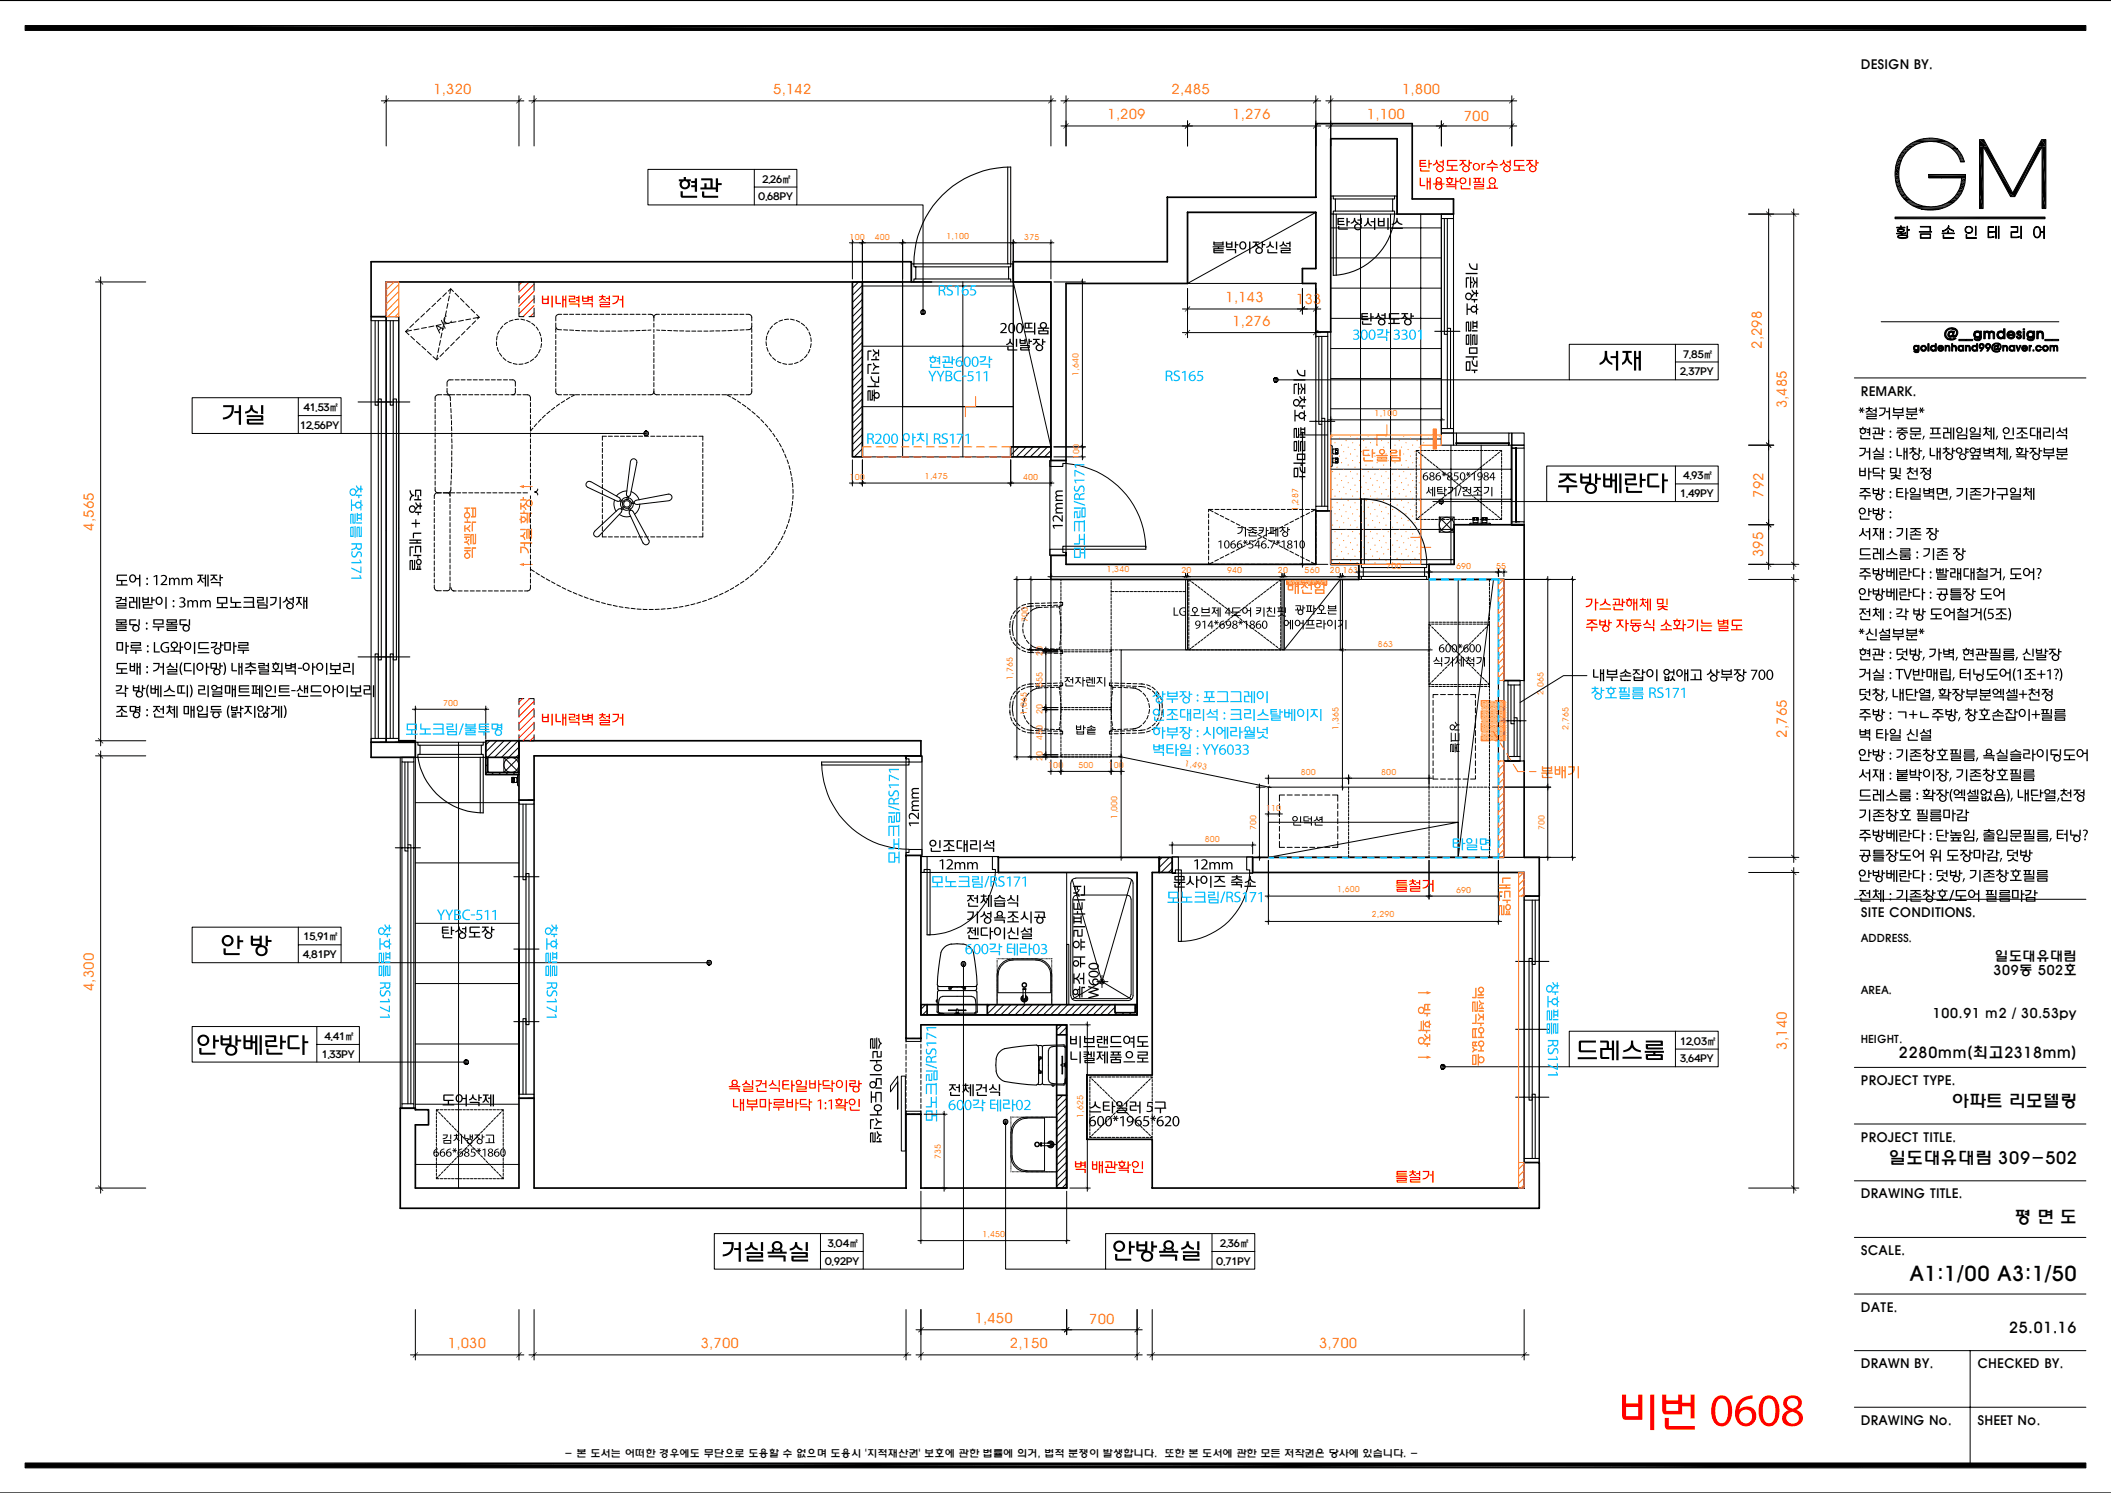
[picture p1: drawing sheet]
<svg xmlns="http://www.w3.org/2000/svg" width="420mm" height="297mm" viewBox="0 0 420 297" stroke-linecap="round" stroke-linejoin="round" font-family="sans-serif">
<defs><g id="words">
<text font-size="4.1" x="379.9" y="254.8">A1:1/00 A3:1/50</text>
<g font-size="3.4">
<text x="388.2" y="220.1">아파트 리모델링</text>
<text x="375.8" y="231.5">일도대유대림 309-502</text>
<text x="400.7" y="243.2">평 면 도</text>
</g>
<g font-size="3">
<text x="377.7" y="210.5">2280mm(최고2318mm)</text>
<text x="399.6" y="265.1">25.01.16</text>
</g>
<g font-size="2.8" fill="#ff7f00">
<text x="86.2" y="18.7">1,320</text>
<text x="153.8" y="18.7">5,142</text>
<text x="220.3" y="23.7">1,209</text>
<text x="233.1" y="18.7">2,485</text>
<text x="245.2" y="23.7">1,276</text>
<text x="271.9" y="23.7">1,100</text>
<text x="278.9" y="18.7">1,800</text>
<text x="291.2" y="24">700</text>
<text x="243.8" y="60.1">1,143</text>
<text x="245.2" y="64.8">1,276</text>
<text x="257.9" y="60.5">133</text>
<text x="350.5" y="69.4" transform="rotate(-90 350.5 69.4)">2,298</text>
<text x="355.5" y="81.2" transform="rotate(-90 355.5 81.2)">3,485</text>
<text x="350.9" y="99" transform="rotate(-90 350.9 99)">792</text>
<text x="18.7" y="105.5" transform="rotate(-90 18.7 105.5)">4,565</text>
<text x="350.8" y="110.9" transform="rotate(-90 350.8 110.9)">395</text>
<text x="355.5" y="146.8" transform="rotate(-90 355.5 146.8)">2,765</text>
<text x="18.7" y="197.2" transform="rotate(-90 18.7 197.2)">4,300</text>
<text x="355.5" y="208.8" transform="rotate(-90 355.5 208.8)">3,140</text>
<text x="193.9" y="263.2">1,450</text>
<text x="216.7" y="263.5">700</text>
<text x="89.1" y="268.2">1,030</text>
<text x="139.4" y="268.2">3,700</text>
<text x="200.9" y="268.2">2,150</text>
<text x="262.4" y="268.2">3,700</text>
</g>
<g font-size="2.7">
<text x="396.9" y="191.2">일도대유대림</text>
<text x="396.5" y="194">309동 502호</text>
<text x="384.5" y="202.5">100.91 m2 / 30.53py</text>
</g>
<g font-size="2.6">
<text x="370.2" y="13.7">DESIGN BY.</text>
<text x="370.2" y="78.7">REMARK.</text>
<text x="370.2" y="182.5">SITE CONDITIONS.</text>
<text x="370.2" y="215.9">PROJECT TYPE.</text>
<text x="370.2" y="227.2">PROJECT TITLE.</text>
<text x="370.2" y="238.4">DRAWING TITLE.</text>
<text x="370.2" y="249.7">SCALE.</text>
<text x="370.2" y="260.9">DATE.</text>
<text x="370.2" y="272.2">DRAWN BY.</text>
<text x="393.4" y="272.2">CHECKED BY.</text>
<text x="370.2" y="283.5">DRAWING No.</text>
<text x="393.4" y="283.5">SHEET No.</text>
</g>
<g font-size="2.2">
<text x="370.2" y="187.4">ADDRESS.</text>
<text x="370.2" y="197.7">AREA.</text>
<text x="370.2" y="207.4">HEIGHT.</text>
</g>
<g font-size="2">
<text x="150.8" y="39.8">0.68PY</text>
<text x="151.7" y="36.4">2.26㎡</text>
<text x="334.9" y="71.1">7.85㎡</text>
<text x="334.3" y="74.7">2.37PY</text>
<text x="60.4" y="81.8">41.53㎡</text>
<text x="59.7" y="85.3">12.56PY</text>
<text x="334.9" y="95.3">4.93㎡</text>
<text x="334.3" y="98.9">1.49PY</text>
<text x="60.2" y="190.6">4.81PY</text>
<text x="60.4" y="187.1">15.91㎡</text>
<text x="64.6" y="206.8">4.41㎡</text>
<text x="334.3" y="207.8">12.03㎡</text>
<text x="64" y="210.4">1.33PY</text>
<text x="334.3" y="211.3">3.64PY</text>
<text x="164.1" y="251.6">0.92PY</text>
<text x="164.7" y="248.1">3.04㎡</text>
<text x="242" y="251.6">0.71PY</text>
<text x="242.7" y="248.1">2.36㎡</text>
<text x="112.3" y="289.8">- 본 도서는 어떠한 경우에도 무단으로 도용할 수 없으며 도용시 '지적재산권' 보호에 관한 법률에 의거, 법적 분쟁이 발생합니다. 또한 본 도서에 관한 모든 저작권은 당사에 있습니다. -</text>
</g>
<g font-size="1.7" fill="#ff7f00">
<text x="169" y="47.7">100</text>
<text x="174" y="47.7">400</text>
<text x="188.3" y="47.5">1,100</text>
<text x="203.8" y="47.7">375</text>
<text x="214.5" y="74.8" transform="rotate(-90 214.5 74.8)">1,640</text>
<text x="273.5" y="82.7">1,100</text>
<text x="169" y="95.5">100</text>
<text x="184" y="95.3">1,475</text>
<text x="203.5" y="95.5">400</text>
<text x="214.7" y="91.4" transform="rotate(-90 214.7 91.4)">100</text>
<text x="258.3" y="101.7" transform="rotate(-90 258.3 101.7)">1,287</text>
<text x="220.2" y="113.9">1,340</text>
<text x="275.8" y="113.2">700</text>
<text x="289.7" y="113.2">690</text>
<text x="297.6" y="113.2">55</text>
<text x="235" y="114.1">20</text>
<text x="244.1" y="114.1">940</text>
<text x="254.3" y="114.1">20</text>
<text x="259.5" y="114.1">560</text>
<text x="264.6" y="114.1">20</text>
<text x="267.2" y="114.1">163</text>
<text x="204.5" y="123.8" transform="rotate(-90 204.5 123.8)">700</text>
<text x="207.4" y="130.5" transform="rotate(-90 207.4 130.5)">20</text>
<text x="274.2" y="128.7">863</text>
<text x="201.5" y="135.2" transform="rotate(-90 201.5 135.2)">1,765</text>
<text x="207.4" y="136.7" transform="rotate(-90 207.4 136.7)">555</text>
<text x="88.1" y="140.5">700</text>
<text x="204.3" y="142.2" transform="rotate(-90 204.3 142.2)">1,065</text>
<text x="207.4" y="142" transform="rotate(-90 207.4 142)">20</text>
<text x="307.1" y="138.2" transform="rotate(-90 307.1 138.2)">2,065</text>
<text x="207.4" y="147.2" transform="rotate(-90 207.4 147.2)">450</text>
<text x="266.3" y="145.2" transform="rotate(-90 266.3 145.2)">1,365</text>
<text x="312" y="145.2" transform="rotate(-90 312 145.2)">2,765</text>
<text x="207.4" y="151.4" transform="rotate(-90 207.4 151.4)">20</text>
<text x="208.5" y="152.8">100</text>
<text x="214.5" y="152.8">500</text>
<text x="220.6" y="152.8">100</text>
<text x="235.6" y="152.3" transform="rotate(12 235.6 152.3)">1,493</text>
<text x="258.8" y="154.2">800</text>
<text x="274.8" y="154.2">800</text>
<text x="251.9" y="161.3">110</text>
<text x="222.3" y="162.9" transform="rotate(-90 222.3 162.9)">1,000</text>
<text x="239.7" y="167.5">800</text>
<text x="249.9" y="165.1" transform="rotate(-90 249.9 165.1)">700</text>
<text x="307.3" y="165.1" transform="rotate(-90 307.3 165.1)">700</text>
<text x="266" y="177.4">1,600</text>
<text x="289.7" y="177.6">690</text>
<text x="272.9" y="182.5">2,290</text>
<text x="215.5" y="222.4" transform="rotate(-90 215.5 222.4)">1,625</text>
<text x="187.2" y="230.5" transform="rotate(-90 187.2 230.5)">735</text>
<text x="195.5" y="246">1,450</text>
</g>
</g></defs>
<g fill="none" stroke="#000" stroke-width=".2">
<path d="M5 5.1h410v1h-410zM128.9 33.7h29.6v7.1h-29.6zM150.1 33.7v7.1M150.1 37.2h8.4M380.8 28.2h2.9M380.8 28.3h2.1M381 28.2h6.4M381 28.1h6.2M381.7 27.8h4.8M381.8 27.7h4.5M382.4 27.6h3.5M382.7 27.6a7.1 7.1 0 0 0-5.5 8.9 7.1 7.1 0 0 0 10.7 4.3 6.1 6.1 0 0 0 3-6.1h-6.7a.33 .33 0 0 0-.4 0 .33 .33 0 0 0-.1 .4v.3l6.6 .1a5.9 5.9 0 0 1-7.4 5.5 6.5 6.5 0 0 1-4.6-9 6.4 6.4 0 0 1 5.8-3.9 6.4 6.4 0 0 1 5.9 3.7l.1 .4h.7a6.1 6.1 0 0 0-3.6-4.1"/>
<path d="M382.7 27.6h2.8M382.7 27.6a7.8 7.8 0 0 1 4.5 .5M383.7 34.7h7.3M383.7 34.8h7.3M383.7 34.9h7.3M383.7 35.1h7.3M383.7 35.2h7.3M383.7 35.3h7.3M383.7 35.4h7.3M385.1 28.3h2.5M385.7 28.4h2.1M393.8 27.8h.9l5.7 10.6 5.8-10.6h.8v13.7h-.7v-12.4l-5.4 10h-.9l-5.5-10v12.4h-.7z"/>
<path d="M19 56.1h10M20 55.1v93.3M103.3 58.8v1.5M104.2 56.1h-.9v1.7M105.2 56.1h1.1v1.7M106.3 58.8v1.5M158.5 40.8h25.1v21.3M171.6 56.1h8v24.8h22v10h-30zM179.6 56.9h22M179.6 56v24.9h22v-24.9M191.6 56v24.9M201 48.3h8.7"/>
<path d="M201.6 56.1h7.5v32.8h-7.5zM201.6 56.1l7.5 32.8M201.6 47.7v7.8M209.1 47.7v7.8M264.8 45.3h22M264.8 51.3h22M264.8 57.3h22M270.7 42.6v69.7M276.6 42.6v69.7M282.7 42.6v69.7M377 43.2h29.9v.3h-29.9zM377.4 45.2h.7v-.3h.1v.3h.8v.1h-1.6z"/>
<path d="M377.5 45.7l.5-.2a.55 .55 0 0 1 .8 .4l-.2 .2a.24 .24 0 0 0-.3 0 .24 .24 0 0 0-.1 .3l.9-.1v.1l-.2 .1h-1.5v-.1h.7v-.3a.48 .48 0 0 1-.6-.4zM377.6 46.9l.9-.2a.8 .8 0 0 1 1.1 .5 1.79 1.79 0 0 1-2.1-.1zM377.6 45.8l.1-.1a.65 .65 0 0 1 1 .2 .73 .73 0 0 1-1.1-.1zM377.7 47a1.8 1.8 0 0 1 1.7 .1 1.68 1.68 0 0 1-1.7 0zM379.4 45h.1v.7h.4v.1h-.4v.9h-.1zM380.6 41h2.6M380.8 41.1h2.6M380.9 41.1h6.4M381.6 41.4h5M381.8 46.1h2.5v.1h-2.5zM381.8 46.1h2.5M382.1 45h2v.9h-.1v-.7h-1.9z"/>
<path d="M382.1 46.5h2v.9h-2zM382.1 45.1h2M382.1 46.6h2M382.1 47.3h2M382.2 46.6h1.8v.7h-1.8zM382.4 41.6h3.5M382.4 41.7h3.3M384.9 41.1h2.5M385.1 41h2.3M386.4 46.4h1.1v-.5h.1v.5h1.2v.1h-2.4zM386.4 46.4h2.4M386.5 45.9a1.43 1.43 0 0 0 1.2-1l-.1 .4 1.1 .6v.1l-1.1-.6-.7 .5-.4 .1z"/>
<path d="M386.6 46.7h.1v.6h2v.1h-2.1zM386.6 47.3h2.1M391.2 46.7h.1v.6h1.9v.1h-2zM391.2 47.3h2M393 45h.1v1.8h-.1zM395.5 45.1h1.1v.1h-1v.9h.9v.1h-.9v1l1.1-.2v.2l-1.2 .1zM397 45h.2v2.4h-.2v-1.2h-.4v-.1h.4zM397.6 45h.1v2.5h-.1zM397.7 45v2.5M400.1 45.1h1.3v1.1h-1a.15 .15 0 0 0-.2 0 .15 .15 0 0 0 0 .2v.5a.15 .15 0 0 0 0 .3 .15 .15 0 0 0 .2 0l1.3-.2-.2 .2-1.1 .1a.25 .25 0 0 1-.3 0 .25 .25 0 0 1 0-.4v-.8h1.1a.15 .15 0 0 0 .2 0 .15 .15 0 0 0 0-.2v-.5a.24 .24 0 0 0-.2-.3 .24 .24 0 0 0-.3 .1h-.8zM402 45h.2v2.5h-.2zM402.1 45v2.5"/>
<path d="M404.8 45.3a.73 .73 0 0 1 .9-.1 .73 .73 0 0 1 .3 .9h.6v-1.1h.1v2.5h-.1v-1.3a.46 .46 0 0 0-.5 .1 .46 .46 0 0 0-.2 .5 .72 .72 0 0 1-.9 .5 .72 .72 0 0 1-.4-1zM404.9 45.4a.57 .57 0 0 1 .7-.1 .57 .57 0 0 1 .2 .6 .89 .89 0 0 1-.6 1.3 1.44 1.44 0 0 1-.3-1.8zM38.2 79.1h29.7v7.1h-29.7zM59.4 79.1v7.1M103.3 61.3v1.7h.9M106.3 61.3v1.7h-1.1M179.6 68.9h22M253.8 75.6h58.4M264.8 63.3h22M264.8 69.3h22M264.8 75.3h22M312.2 68.5h29.6v7.1h-29.6z"/>
<path d="M333.3 68.5v7.1M333.3 72h8.5M368.9 75.2h46.1M374.3 64h35.3M59.4 82.7h8.5M67.9 86.2h60.7M212.1 92.2a17.2 17.2 0 0 1 15.9 16.8M264.8 81.3h22M264.8 87.3h22M264.8 93.3h36M264.8 99.3h36M264.8 88.6h.1"/>
<path d="M264.9 88.6l.1 .1v4l-.2 .1M265 91.3h.2M265 91.9h.2M265 90.2h.2M265 89.5h.2M265.2 89.4v.9M265.2 91.2v.8M265.2 90.2l.5 .1M265.2 92h.1M265.7 91.1v1h-.5M265.7 91.8v.3M265.7 91.1v.3"/>
<path d="M265.7 90v.3M265.7 89.3v.3M265.7 89.3l-.5 .1M265.7 91.1l-.5 .1M265.7 89.3v1M265.8 91.1v.3M265.8 91.8v.3M265.8 90v.3M265.8 89.3v.3M265.9 91.1v.3M265.9 91.8v.3M265.9 90v.3"/>
<path d="M265.9 89.3v.3M266.1 91.1v1M266.1 91.4h.1M266.1 91.8h.1M266.1 89.6h.1M266.1 90h.1M266.1 89.3h.1M266.1 89.3v1M266.2 91.2v.8M266.2 89.4v.9M285.1 99.8h22.6M288.7 88.6v23.7"/>
<path d="M294.7 88.6v15.8M300.7 88.6v15.8M307.7 92.7h34.1v7.1h-34.1zM333.3 92.7v7.1M333.3 96.3h8.5M264.8 105.3h24.5M264.8 111.3h24.5M286.3 102.9h3v3h-3v-3l3 3M289.3 102.9l-3 3M292.4 104.3v.1M292.4 104.3l.1-.2h4v.3M293.1 103.5h.9"/>
<path d="M293.1 103.4h.3M293.1 103.1h.3M293.1 103.3h.3M293.1 103v.1M293.1 103.1v.1M293.1 103.4v.1M293.1 103h.9M293.1 103.5v.4M293.1 103.9h.9M293.2 104v.1M293.4 103v.1M293.4 103.1v.1"/>
<path d="M293.4 103.4v.1M293.8 103.4h.2M293.8 103.1h.2M293.8 103.3h.2M293.8 103v.1M293.8 103.1v.1M293.8 103.4v.1M293.9 104v.1M294 103.5v.4M294 103v.1M294 103.1v.1M294 103.4v.1"/>
<path d="M294.9 103.5h.9v.4M294.9 103.3h.3M294.9 103v.1M294.9 103.1v.1M294.9 103.4v.1M294.9 103h.9M294.9 103.4h.3M294.9 103.1h.3M294.9 103.5v.4M294.9 103.9h.9M295 104v.1M295.2 103v.1"/>
<path d="M295.2 103.1v.1M295.2 103.4v.1M295.5 103.3h.3M295.5 103v.1M295.5 103.1v.1M295.5 103.4v.1M295.5 103.4h.3M295.5 103.1h.3M295.7 104v.1M295.8 103v.1M295.8 103.1v.1M295.8 103.4v.1"/>
<path d="M347.9 115.3h10M356.9 114.3v57.3M104.2 139h-.9v1.2M105.2 139h1.1v1.2M285.1 139.3v1M286.1 138.2h-1v.6M286.6 138.2h1M288.1 138.2h1M289.6 138.2h1M291.1 138.2h1M292.6 138.2h.9v.6M293.5 139.3v1"/>
<path d="M19 147.4h10M19 150.4h10M20 149.4v88M100.2 150.7h3.1v3h-3.1v-3l3.1 3M101.8 154.7v.9M101.9 154.6v1.1M101.9 154.7v.3M101.9 155.4v.3M102 154.7h.1M102 155.4h.1M102 155h.1M102 155.7h.1"/>
<path d="M102.1 154.7v.3M102.1 154.7h.1M102.1 155.4h.1M102.1 155h.1M102.1 155.7h.1M102.1 155.4v.3M102.2 154.7v.3M102.2 154.7h.1M102.2 155.4h.1M102.2 155h.1M102.2 155.7h.1M102.2 155.4v.3"/>
<path d="M102.8 155.6v-.9h-.4v1h.4M102.8 154.8h.2M102.8 155.5h.2M103 154.3v1.9M103 156.2l.2 .1M103.2 154.1h.1M103.2 154.1l-.2 .2M103.2 156.4h.1M103.3 150.7l-3.1 3M103.3 141.2v1.5M103.3 143.7v1.5M103.3 146.2v1.2h.9"/>
<path d="M106.3 146.2v1.2h-1.1M106.3 141.2v1.5M106.3 143.7v1.5M163.5 151.9a17.3 17.3 0 0 0 17.3 17.1M254.6 159.9v1M255.6 158.2h-1v1.2M256.1 158.2h1M257.6 158.2h1M259.1 158.2h1M260.6 158.2h1M262.1 158.2h1M263.6 158.2h1"/>
<path d="M265.1 158.2h1v1.2M266.1 159.9v1M285.1 140.8v1M285.1 142.3v1M285.1 143.8v1M285.1 145.3v1M285.1 146.8v1M285.1 148.3v1M285.1 149.8v1M285.1 151.3v1M285.1 152.8v1M285.1 154.3v.7h1"/>
<path d="M286.6 155h1M288.1 155h1M289.6 155h1M291.1 155h1M293.5 154.3v.7h-.9M293.5 140.8v1M293.5 142.3v1M293.5 143.8v1M293.5 145.3v1M293.5 146.8v1M293.5 148.3v1M293.5 149.8v1"/>
<path d="M293.5 151.3v1M293.5 152.8v1M198 173.6a13.4 13.4 0 0 1-13.3 12.4M254.6 161.4v1M254.6 162.9v1M254.6 164.4v1M254.6 165.9v1M254.6 167.4v1.2h1M256.1 168.6h1M257.6 168.6h1M259.1 168.6h1M260.6 168.6h1"/>
<path d="M262.1 168.6h1M263.6 168.6h1M266.1 167.4v1.2h-1M266.1 161.4v1M266.1 162.9v1M266.1 164.4v1M266.1 165.9v1M347.9 173.6h10M347.9 170.6h10M356.9 172.6v64.8M368.9 178.9h46.1M38.2 184.4h29.7v7.1h-29.7z"/>
<path d="M59.4 184.4v7.1M59.4 188h8.5M67.9 191.5h73.2M184.1 199.9l-.9 .9M191.7 191.8v60.7h-20M196.9 199.9l-.5 .4M198.3 199.9l-1.9 1.8M199.7 199.9l-2 2M201.1 199.9l-2 2M202.6 199.9l-2.1 2M204 199.9l-2 2M205.4 199.9l-2 2"/>
<path d="M206.8 199.9l-2 2M208.2 199.9l-2 2M209.6 199.9l-2 2M211 199.9l-2 2M212.4 199.9l-2 2M213.9 199.9l-2 2M215.3 199.9l-2 2M216.7 199.9l-2 2M218.1 199.9l-2 2M219.5 199.9l-2 2M220.9 199.9l-2 2M38.2 204.2h33.3v7.1h-33.3z"/>
<path d="M63 204.2v7.1M63 207.8h8.5M71.5 211.3h21.3M184.4 201l-.8 .9M206.6 213h.5M206.6 210.7h.5M206.6 213.5h.5M206.6 210.2h.5M206.6 210.9h.2M206.8 210.9v2l-.2-.1M206.8 210.7v.2M206.8 212.9v.1"/>
<path d="M207.1 213.1v.4M207.1 210.3v.4M209.3 215.8v.2M209.3 216h.1M209.4 216.1h.2M209.7 215.8l-.1 .2M211.1 211.8l.7-.2v.5l-.7-.1zM211.3 203.9l-1.1 1M211.3 212l.1 1.6M211.4 210.1l-.1 1.6M211.4 217.9l-1.2 1.1M211.4 210.1v1.6"/>
<path d="M211.4 212v1.6M211.8 211.6l.1 .2 .1-.2M211.8 212.1l.1-.1 .1 .1M211.9 211.8v.2M212.2 204.3l-1.5 1.6M212.2 205.7l-.1 .2M212.2 218.5l-2 2M212.2 219.9l-2 2M212.2 211.4h-.2v.9h.2M221.8 200.4l-1.5 1.5M222.2 201.5l-.5 .4M223.6 201.5l-.4 .4"/>
<path d="M225 201.5l-.4 .4M226.2 200.2l-.4 .4M226.2 201.6l-.2 .3M287.1 212.2h25.1M312.2 205.1h29.6v7.1h-29.6zM333.3 205.1v7.1M333.3 208.7h8.5M368.9 212.3h46.1M19 236.3h10M200.1 223.1v29.4h19.9M201.1 222.2v.1M201.1 225.2v4.9"/>
<path d="M201.1 233.1h.1M201.1 222.5h.1M201.1 222.8h.1M201.1 223v.1M201.1 223.3h.1M201.1 223.5v.1M201.1 223.8h.1M201.1 224v.1M201.1 224.3h.1M201.1 224.5v.1M201.1 224.7v.1M201.1 225h.1"/>
<path d="M201.1 230.3h.1M201.1 230.5h.1M201.1 230.8h.1M201.1 231v.1M201.1 231.3h.1M201.1 231.5v.1M201.1 231.8h.1M201.1 232v.1M201.1 232.3h.1M201.1 232.5h.1M201.1 232.7v.1M201.2 230.1a3 3 0 0 0 2.9 3"/>
<path d="M201.2 225.2a3 3 0 0 1 2.9-2.9h6.1v10.8h-6.1M201.3 225.4v4.5M201.4 229.9a3 3 0 0 0 2.9 3M201.4 222.2v.1M201.4 233.1h.1M201.7 222.2v.1M201.7 233.1h.1M201.9 222.2v.1M201.9 233.1h.1M202.2 222.2v.1M202.2 233.1h.1M202.4 222.2v.1"/>
<path d="M202.4 233.1h.1M202.7 222.2v.1M202.7 233.1h.1M202.9 222.2v.1M202.9 233.1h.1M203.2 222.2v.1M203.2 233.1h.1M203.5 222.2v.1M203.5 233.1h.1M203.7 222.2v.1M203.7 233.1h.1M203.9 222.2v.1"/>
<path d="M203.9 233.1h.1M204.2 222.2v.1M204.2 233.1h.1M204.3 222.5a3 3 0 0 0-2.9 2.9M204.3 222.4h3.5v10.5h-3.5M204.4 222.2v.1M204.4 233.1h.1M204.7 222.2v.1M204.7 233.1h.1M204.9 222.2v.1M204.9 233.1h.1M205.2 222.2v.1"/>
<path d="M205.2 233.1h.1M205.4 222.2v.1M205.4 233.1h.1M205.7 222.2v.1M205.7 233.1h.1M206 222.2v.1M206 233.1h.1M206.2 222.2v.1M206.2 233.1h.1M206.4 222.2v.1M206.4 233.1h.1M206.7 222.2v.1"/>
<path d="M206.7 233.1h.1M206.9 222.2v.1M206.9 233.1h.1M207.1 227.4h1.9M207.2 222.2v.1M207.2 233.1h.1M207.2 227.4v.6h-.2v-.6h.1v.6M207.4 222.2v.1M207.4 233.1h.1M207.7 222.2v.1M207.7 233.1h.1M207.9 222.2v.1"/>
<path d="M207.9 233.1h.1M208.2 222.2v.1M208.2 233.1h.1M208.4 227.4a.68 .68 0 0 1 1.1-.3 .68 .68 0 0 1 0 1.1 .68 .68 0 0 1-1.1-.3M208.4 222.2v.1M208.4 233.1h.1M208.5 227.4a.6 .6 0 0 1 .9-.2 .6 .6 0 0 1 0 .9 .6 .6 0 0 1-.9-.2M208.6 227.5a.48 .48 0 0 1 .7-.2 .48 .48 0 0 1 0 .8 .48 .48 0 0 1-.7-.2M208.7 222.2v.1M208.7 233.1h.1M208.8 227.4a.35 .35 0 0 1 .5 0 .35 .35 0 0 1 0 .5 .35 .35 0 0 1-.5 0M208.9 227.7h1.3"/>
<path d="M208.9 222.2v.1M208.9 233.1h.1M209 227.5l.3 .2-.3 .2h-1.8M209.2 222.2v.1M209.2 233.1h.1M209.4 222.2v.1M209.4 233.1h.1M209.7 222.2v.1M209.7 233.1h.1M209.9 222.2v.1M209.9 233.1h.1M212.2 221.3l-2 2"/>
<path d="M212.2 222.7l-2 2M212.2 224.1l-2 2M212.2 225.6l-2 1.9M212.2 226.9l-2 2M212.2 228.3l-2 2.1M212.2 229.8l-2 2M212.2 231.2l-2 2M212.2 232.6l-2 2M212.2 234l-2 2M212.2 235.4l-.9 .9M347.9 236.3h10M368.9 223.6h46.1"/>
<path d="M368.9 234.9h46.1M142.1 245.4h29.6v7.1h-29.6zM163.2 245.4v7.1M163.2 249h8.5M220 245.4h29.6v7.1h-29.6zM241.1 249h8.5M241.1 245.4v7.1M368.9 246.2h46.1M368.9 257.4h46.1M81.7 269.5h22.5M82.6 260.5v10.1M103.3 260.5v10.1"/>
<path d="M105.2 269.5h76M106.3 260.5v10.1M180.3 260.5v10.1M182.2 269.5h45M182.2 264.5h45M183.2 260.5v10.1M212.2 260.5v5M226.2 260.5v10.1M228.2 269.5h76M229.2 260.5v10.1M303.2 260.5v10.1M368.9 268.7h46.1"/>
<path d="M368.9 280h46.1M392 268.7v22.3M5 291h410v1h-410z"/>
<circle cx="391.7" cy="45.7" r=".74"/>
<circle cx="391.7" cy="45.7" r=".62"/>
<circle cx="183.6" cy="62.1" r=".47"/>
<circle cx="253.8" cy="75.6" r=".47"/>
<circle cx="128.6" cy="86.2" r=".47"/>
<circle cx="286.7" cy="99.8" r=".47"/>
<circle cx="287.8" cy="104.4" r="1.49"/>
<circle cx="101.7" cy="152.2" r="1.49"/>
<circle cx="141.1" cy="191.5" r=".47"/>
<circle cx="191.7" cy="191.8" r=".47"/>
<circle cx="92.7" cy="211.3" r=".47"/>
<circle cx="206.9" cy="213.3" r=".12"/>
<circle cx="206.9" cy="210.5" r=".12"/>
<circle cx="287.1" cy="212.2" r=".47"/>
<circle cx="200.1" cy="223.1" r=".47"/>
<circle cx="206.3" cy="227.7" r=".47"/>
<circle cx="206.3" cy="227.7" r=".39"/>
</g>
<g fill="#000">
<path d="M5 5.1l410 1h-410zM5 5.1h410v1zM377 34.9l.8 .1zM377 35l.8 .7h-.7zM377 35h.8v.7zM377.1 34h.7zM377.1 34l.7 .9h-.8zM377.1 34h.7v.9zM377.1 35.7l.8 .2h-.8zM377.1 35.7h.7l.1 .2zM377.1 35.9l.9 .5h-.8zM377.1 35.9h.8l.1 .5z"/>
<path d="M377.1 33.1l.8 .1zM377.1 33.2l.7 .8h-.7zM377.1 33.2h.8l-.1 .8zM377.2 36.4l.9 .3h-.8zM377.2 36.4h.8l.1 .3zM377.3 36.7l.9 .5h-.8zM377.3 36.7h.8l.1 .5zM377.3 32.5l.6 .6h-.8zM377.3 32.5h.8l-.2 .6zM377.4 32.3l.7 .2h-.8zM377.4 32.3h.8l-.1 .2zM377.4 37.2l1 .3h-.8z"/>
<path d="M377.4 37.2h.8l.2 .3zM377.6 31.8l.6 .5h-.8zM377.6 31.8h.7l-.1 .5zM377.6 37.5l.9 .4h-.8zM377.6 37.5h.8l.1 .4zM377.7 31.5l.6 .3h-.7zM377.7 31.5h.8l-.2 .3zM377.7 37.9l1.1 .4h-.9zM377.7 37.9h.8l.3 .4zM377.9 31.1l.6 .4h-.8zM377.9 31.1h.8l-.2 .4zM377.9 38.3l1 .2h-.8z"/>
<path d="M377.9 38.3h.9l.1 .2zM378 30.8l.7 .3h-.8zM378 30.8h.9l-.2 .3zM378.1 38.5l1.2 .5h-1zM378.1 38.5h.8l.4 .5zM378.2 30.5l.7 .3h-.9zM378.2 30.5h.9l-.2 .3zM378.3 39l1.1 .1h-.9zM378.3 39h1l.1 .1zM378.5 39.1l1.4 .5h-1.1zM378.5 39.1h.9l.5 .5zM378.5 30.1l.6 .4h-.9z"/>
<path d="M378.5 30.1h.9l-.3 .4zM378.7 29.9l.7 .2h-.9zM378.7 29.9h.9l-.2 .2zM378.8 39.6h1.1zM378.9 39.6l1.6 .5h-1.2zM378.9 39.6h1l.6 .5zM379.1 29.5l.5 .4h-.9zM379.1 29.5h1l-.5 .4zM379.1 29.4l1 .1zM379.1 29.4h1.1zM379.1 29.4l.5-.4 .6 .4zM379.6 29h1.1l-.5 .4z"/>
<path d="M379.6 29h1.1h-1.1zM379.6 29h1.3zM379.6 29l.4-.3 .9 .3zM380 28.7h1.4l-.5 .3zM380 28.7l.3-.2 1.1 .2zM380.3 28.5h1.7l-.6 .2zM380.3 28.5h1.7zM380.4 28.4h1.7zM380.4 28.4l.4-.2 1.3 .2zM383.2 27.6h1.9zM383.5 27.5l1.6 .1zM383.5 27.5h1.1z"/>
<path d="M383.9 27.5h.7zM383.9 27.5h.5zM386 28.4l1.9 .1zM386.3 28.5l2 .2h-1.5zM386.3 28.5h1.6l.4 .2zM386.8 28.7h1.6zM387 28.7l1.6 .3h-1.2zM387 28.7h1.4l.2 .3zM387.4 29l1.5 .2h-1.2zM387.4 29h1.2l.3 .2zM387.7 29.2l1.3 .1zM387.9 29.3l1.4 .3h-.9z"/>
<path d="M387.9 29.3h1.1l.3 .3zM387.6 40.2l.6-.4 .5 .4zM388.2 39.8h1l-.5 .4zM388.2 39.8h1zM388.3 39.7h1zM388.4 29.6h1zM388.4 29.6l1.3 .4h-.9zM388.4 29.6h1l.3 .4zM388.3 39.7l.4-.3 .6 .3zM388.7 39.4h.9l-.3 .3zM388.8 30l1 .1h-.9zM388.8 30h.9l.1 .1z"/>
<path d="M388.9 39.1l.7 .3h-.9zM388.9 39.1h.9l-.2 .3zM388.9 30.1l1.1 .3h-.8zM388.9 30.1h.9l.2 .3zM389.1 38.8l.7 .3h-.9zM389.1 38.8h.9l-.2 .3zM389.2 30.4l.9 .2h-.8zM389.2 30.4h.8l.1 .2zM389.3 30.6l1 .3h-.8zM389.3 30.6h.8l.2 .3zM389.4 38.4l.6 .4h-.9zM389.4 38.4h.8l-.2 .4z"/>
<path d="M389.5 38.3l.7 .1h-.8zM389.5 38.3h.8l-.1 .1zM389.5 30.9l.9 .3h-.7zM389.5 30.9h.8l.1 .3zM389.7 31.2l.8 .1h-.7zM389.7 31.2h.7l.1 .1zM389.8 31.3l.9 .4h-.8zM389.8 31.3h.7l.2 .4zM389.8 37.7l.5 .6h-.8zM389.8 37.7h.8l-.3 .6zM389.8 37.6l.8 .1zM389.9 31.7l.8 .1h-.7z"/>
<path d="M389.9 31.7h.8v.1zM390 31.8l.8 .2h-.8zM390 31.8h.7l.1 .2zM390 32l.8 .1zM390 32.1l.8 .1zM390 37h.8zM390 37l.6 .6h-.8zM390 37h.8l-.2 .6zM390.1 32.2h.7zM390.2 36.2l.7 .1h-.7zM390.2 36.2h.7v.1zM390.2 36.3l.6 .7h-.8z"/>
<path d="M390.2 36.3h.7l-.1 .7zM390.3 35.4l.7 .1zM390.3 35.4h.7zM390.3 35.5l.7 .1zM390.3 35.6l.6 .6h-.7zM390.3 35.6h.7l-.1 .6zM393.8 27.8l1.6 1.3h-1.6zM393.8 27.8h.9l.7 1.3zM393.8 29.1l.7 9.3h-.7zM393.8 29.1h.7v9.3zM393.8 38.4l.7 3.1h-.7zM393.8 38.4h.7v3.1z"/>
<path d="M394.5 29.1l5.9 9.3h-.8zM394.5 29.1h.9l5 9.3zM399.6 38.4l1.3 .7h-.9zM399.6 38.4h1.6l-.3 .7zM405.5 29.1l-4.3 9.3h-.8zM405.5 29.1h.8l-5.1 9.3zM406.2 27.8l.8 1.3h-1.5zM406.2 27.8h.8v1.3zM406.3 29.1l.7 9.3h-.7zM406.3 29.1h.7v9.3zM406.3 38.4l.7 3.1h-.7zM406.3 38.4h.7v3.1z"/>
<path d="M19.5 55.6l1.1 .9-.2 .1zM19.6 55.5l1 1-1.1-.9zM201.8 48l-.5 .6zM209.3 48l-.5 .6zM209.3 48h.1l-.6 .6zM377.4 45.2l1.6 .1h-1.6zM377.4 45.2h1.6v.1zM377.4 46.4h1.7zM377.4 46.4h1.6zM377.4 46.4l1.4 .1zM377.4 46.5h.9zM377.4 46.5h1.4z"/>
<path d="M377.4 46.5h.8zM377.5 45.8h.1zM377.5 45.8l.2 .1zM377.5 45.7h.2zM377.5 45.7l.1 .1zM377.5 45.9l.2 .1zM377.5 47.1l.2 .1zM377.6 45.6l.1 .1zM377.6 45.6h.2zM377.6 46h.2zM377.6 46h.4zM377.6 47l.1 .1z"/>
<path d="M377.6 47h.1zM377.6 47.2h.3zM377.6 45.6h.4zM377.6 46.9l.1 .1zM377.6 46.9h.3zM377.6 47.2l.3 .1zM377.7 45.6h1zM377.7 45.6h.5zM377.7 46l.5 .1zM377.7 46.1h.9zM377.7 46.1h1zM377.7 46.9h.2z"/>
<path d="M377.7 47.3h.5zM377.7 46.1h.7zM377.7 46.9h.5zM377.7 47.3h.8zM377.8 46.8l.4 .1zM377.8 46.8h.7zM377.8 47.3l1.5 .1zM377.8 47.3h1.5zM377.8 46.8h1.5zM377.8 47.4h1.2zM377.8 47.4h1.5zM377.9 45.5l.8 .1z"/>
<path d="M377.9 45.5h.6zM378 46.1h.4zM378 46.1h.2zM378.1 46.1h.1zM378.1 46.1l.1 .1zM378.1 44.9l.1 .3h-.1zM378.1 44.9h.1v.3zM378.1 46.2h.1zM378.1 46.2l.1 .2h-.1zM378.1 46.2h.1v.2zM378.1 46.4h.1zM378.1 46.4h1z"/>
<path d="M378.2 45.6h.5zM378.2 46.7l1.1 .1zM378.2 47.4h.8zM377.9 45.5h.5zM378.2 46.4h.9zM378.3 46.4h.8zM378.4 45.6h.4zM378.2 46.1h.5zM378.4 46l.3 .1zM378.4 46h.3zM378.5 46h.3zM378.2 46.7h.8z"/>
<path d="M378.5 46.8l.8 .1zM378.6 45.6l.2 .1zM378.6 46h.2zM378.6 46.4h.5zM378.7 45.7h.1zM378.7 45.7l.1 .1zM378.7 45.8l.1 .1zM378.7 45.8h.2zM378.7 45.9h.1zM378.8 45.8h.1zM378.9 46.4h.2zM378.9 46.9h.5z"/>
<path d="M378.5 47.3h.8zM378.9 47.3h.4zM379 46.3l.1 .1zM379 46.3h.1zM379.2 46.9h.3zM379.2 47.3h.2zM379.3 46.9l.2 .1zM379.3 47.2h.2zM379.3 40.1l1.4 .1zM379.4 45l.1 .7h-.1zM379.4 45h.1v.7zM379.4 45.7l.5 .1h-.5z"/>
<path d="M379.4 45.7h.5v.1zM379.4 45.8l.1 .9h-.1zM379.4 45.8h.1v.9zM379.4 47l.2 .1zM379.4 47.2h.1zM379.4 47.1l.1 .1h-.1zM379.4 47.1h.2l-.1 .1zM379.4 40.2l1.7 .3h-1.3zM379.4 40.2h1.3l.4 .3zM379.8 40.5l1.8 .2h-1.5zM379.8 40.5h1.3l.5 .2zM380.1 40.7l1.7 .1z"/>
<path d="M382.1 46.6l.1 .7h-.1zM382.1 46.6h.1v.7zM383.2 41.7h1.6zM383.2 41.7h1.8zM383.3 41.7h1.5zM384 45.2l.1 .7h-.1zM384 45.2h.1v.7zM384 46.6l.1 .7zM385.7 41h1.9zM385.7 41l.6-.2 1.3 .2zM386.3 40.8h1.6l-.3 .2zM386.5 45.9h.4z"/>
<path d="M386.5 45.9l.2 .1zM386.5 46h.2zM386.6 46.7l.1 .6h-.1zM386.6 46.7h.1v.6zM386.3 40.8l.3-.1 1.3 .1zM386.6 40.7h1.5l-.2 .1zM386.7 45.8h.4zM386.8 45.8h.3zM386.6 40.7l.4-.2 1.1 .2zM387 40.5h1.3l-.2 .2zM386.8 45.8l.4-.2-.1 .2zM387.2 45.6h.1l-.2 .2z"/>
<path d="M387.2 45.6h.1zM387.2 45.6h.2zM387.3 45.5l.1 .1h-.2zM387.3 45.5h.2zM387.4 45.4h.4zM387.4 45.4h.2zM387.5 45.3h.1zM387.5 45.3l.3 .1h-.4zM387.5 45.3l.3 .1zM387.5 45.9l.1 .5h-.1zM387.5 45.9h.1v.5zM387.6 45.4l.3 .1z"/>
<path d="M387 40.5l.6-.3 .7 .3zM387.6 40.2h1.1l-.4 .3zM387.6 40.2h1.1zM387.6 45h.2zM387.6 45v.3h-.1zM387.6 45h.2l-.2 .3zM387.7 45.5l.3 .1zM387.8 45.6h.4zM387.9 45.6l.4 .1zM388 45.7l.5 .1zM388.3 45.8l.4 .1zM388.5 45.9h.2z"/>
<path d="M388.5 45.9l.2 .1zM390.9 45.6l.2 .2h-.2zM390.9 45.6h.2v.2zM390.9 45.8l.2 .1zM391 45.6h.1zM391 45.9l.2 .1zM391 45.4v.2zM391 45.4h.2l-.1 .2zM391 46l.2 .1zM391.1 45.3l.1 .1zM391.1 46.1l.2 .1zM391.2 46.2l.3 .1z"/>
<path d="M391.2 46.7l.1 .6h-.1zM391.2 46.7h.1v.6zM391.2 45.2h.2zM391.2 45.2h.3zM391.1 45.3l.1-.1zM391.2 45.2h.2l-.2 .1zM391.2 46.3h.6zM391.3 45.1h.3zM391.3 46.3h.8zM391.3 46.3l.6 .1zM391.3 45.1h.8zM391.5 45l.6 .1z"/>
<path d="M391.5 46.4h.4zM391.6 45.1l.5 .1zM391.5 45h.4zM391.8 46.3h.3zM391.8 46.3h.4zM391.9 45.2l.4 .1zM391.9 46.3h.3zM392 46.2h.2zM392.1 45.3h.2zM392.1 45.3l.3 .1zM392.2 46.1h.1zM392.2 46.1h.2z"/>
<path d="M392 46.2l.2-.1v.1zM392.2 46.1h.1l-.1 .1zM392.3 45.4l.1 .2zM392.3 45.6h.1zM392.3 45.9l.1 .2h-.2zM392.3 45.9h.1v.2zM392.3 45.6l.2 .2h-.2zM392.3 45.6l.2 .2zM392.3 45.8l.1 .1zM392.3 45.8h.2zM393 45l.1 1.8h-.1zM393 45h.1v1.8z"/>
<path d="M395.5 45.1l1.1 .1zM395.5 45.2h1.1zM395.5 45.2h.1zM395.5 45.2l.1 .1zM395.5 45.3l.1 .2h-.1zM395.5 45.3h.1v.2zM395.5 45.5h.1zM395.5 45.5l.1 .3h-.1zM395.5 45.5h.1v.3zM395.5 45.8h.1zM395.5 45.8l.1 .3h-.1zM395.5 45.8h.1v.3z"/>
<path d="M395.5 46.1h.1zM395.5 46.1h1zM395.5 46.1l1 .1zM395.5 46.2h1zM395.5 46.2h.1zM395.5 46.2h.2zM395.5 46.2l.1 .1zM395.5 46.3l.1 .2h-.1zM395.5 46.3h.1v.2zM395.5 46.5h.1zM395.5 46.5l.1 .3h-.1zM395.5 46.5h.1v.3z"/>
<path d="M395.5 46.8l.1 .1zM395.5 46.9l.1 .2h-.1zM395.5 46.9h.1v.2zM395.5 47.1h.1zM395.5 47.1l.1 .1zM395.5 47.2h.1zM395.5 47.2h1zM395.5 47.2h1.2zM395.5 47.2l.7 .1zM395.5 47.3h.7zM395.5 47.3h.4zM395.6 45.1h1z"/>
<path d="M395.5 45.1h1.1zM395.9 47.2h.8zM396.1 47.2h.6zM396.3 47.1h.4zM396.3 47.1l.4 .1zM396.6 46.1l.6 .1h-.6zM396.6 46.1h.6v.1zM397 45l.2 1.1h-.2zM397 45h.2v1.1zM397 46.2l.2 1.2h-.2zM397 46.2h.2v1.2zM400.1 45.1h1.3z"/>
<path d="M400.1 45.1l1.3 .1zM400.1 46.1h1.3zM400.1 46.1l1.3 .1zM400.1 46.2h1.3zM400.1 46.2l.1 .1zM400.1 46.3h.1zM400.1 46.3l.1 .1zM400.1 46.4l.1 .3h-.1zM400.1 46.4h.1v.3zM400.1 46.7l.1 .3h-.1zM400.1 46.7h.1v.3zM400.1 47l.1 .1z"/>
<path d="M400.1 47.1h.1zM400.1 47.1l.1 .1zM400.1 47.2h1.4zM400.1 47.2h1.6zM400.1 47.2h1.3zM400.1 47.2l1 .1zM401.1 47.2h.6zM401.2 47.2h.5zM401.4 45.3v.3zM401.4 45.6v.4zM401.4 46v.1zM401.4 47.1l.3 .1z"/>
<path d="M401.4 47.1h.3zM401.6 47.1h.1zM401.6 47.1l.1-.1zM404.6 46.1l.1 .3h-.1zM404.6 46.1h.1v.3zM404.6 46.4l.1 .1h-.1zM404.6 46.4l.1 .1zM404.6 46.5l.2 .2zM404.6 46.5h.1l.1 .2zM404.6 45.7l.1 .2zM404.6 45.7h.1v.2zM404.6 45.9l.1 .2h-.1z"/>
<path d="M404.6 45.9l.1 .2zM404.7 46.7l.1 .2h-.1zM404.7 46.7l.1 .2zM404.7 46.9l.2 .1zM404.7 45.4l.1 .1zM404.7 45.4h.2zM404.7 45.5v.2h-.1zM404.7 45.5h.1l-.1 .2zM404.8 47l.2 .1zM404.8 45.3l.1 .1h-.2zM404.8 45.3h.2l-.1 .1zM404.8 47.1l.3 .1z"/>
<path d="M404.9 45.2l.1 .1zM404.9 45.2h.2zM404.9 45.2h.3zM404.9 47.2h.5zM405 45.2h.2zM405 47.2h.6zM405 47.2l.5 .1zM405 45.2h.6zM405 45.1l.6 .1zM405 45.1h.5zM405.1 45.1h.4zM405.1 47.3h.4z"/>
<path d="M405.2 45.1h.3zM405.2 47.3h.3zM405.2 45.2h.5zM405.2 45.1h.2zM405.4 47.2h.2zM405.4 47.2h.3zM405.5 45.2l.2 .1zM405.5 45.3h.3zM405.6 47.1h.2zM405.6 45.3l.2 .2zM405.7 47h.1zM405.7 45.5l.2 .1z"/>
<path d="M405.8 46.9v.1h-.1zM405.8 46.9h.1l-.1 .1zM405.8 45.6l.2 .1zM405.8 45.7l.2 .3zM405.8 45.7h.2v.3zM405.8 46.7l.1 .2h-.1zM405.8 46.7h.1v.2zM405.8 46.1l.9 .1zM405.8 46.2h.2zM405.8 46.2l.2 .1h-.2zM405.8 46.2h.2v.1zM405.8 46.3l.2 .2h-.2z"/>
<path d="M405.8 46.3h.2v.2zM405.8 46.5l.1 .2h-.1zM405.8 46.5h.2l-.1 .2zM405.9 46l.1 .1zM406.6 46.2h.1zM406.6 45h.1zM406.6 45l.1 .1zM406.6 45.1h.1zM406.6 45.1l.1 .2zM406.6 45.3h.1zM406.6 45.3l.1 .2h-.1zM406.6 45.3h.1v.2z"/>
<path d="M406.6 45.5h.1zM406.6 45.5l.1 .4h-.1zM406.6 45.5h.1v.4zM406.6 45.9l.1 .2zM406.6 46.1h.1zM406.6 46.2l.1 .1zM406.6 46.3l.1 .2h-.1zM406.6 46.3h.1v.2zM406.6 46.5l.1 .1zM406.6 46.6l.1 .4h-.1zM406.6 46.6h.1v.4zM406.6 47l.1 .1z"/>
<path d="M406.6 47.1l.1 .1h-.1zM406.6 47.1h.1v.1zM406.6 47.2l.1 .1zM406.6 47.3l.1 .1zM406.6 47.4h.1zM406.6 47.4l.1 .1zM406.6 47.5h.1zM183.1 62.1h1zM183.2 61.9l.9 .1zM183.2 62h.9zM183.2 62l.9 .1zM183.2 62.1h.9z"/>
<path d="M183.2 62.1l.9 .1zM183.2 62.2l.9 .1zM183.2 62.3h.9zM183.2 62.3l.9 .1zM183.2 61.8l.9 .1zM183.2 61.9h.9zM183.2 62.4h.9zM183.3 61.8h.8zM183.3 62.4h.7zM183.3 62.4h.8zM183.3 62.4l.7 .1zM183.3 61.7h.7z"/>
<path d="M183.3 61.7l.7 .1zM183.3 62.5h.6zM183.3 62.5h.7zM183.3 62.5l.6 .1zM183.3 61.7h.6zM183.4 61.7h.5zM183.4 62.6h.5zM183.4 62.6h.4zM183.5 61.6h.3zM183.5 61.6l.4 .1zM183.5 62.6h.3zM183.5 62.6h.2z"/>
<path d="M183.6 61.6h.2zM183.6 62.6h.1zM183.6 61.6h.1zM253.3 75.5h1zM253.3 75.5l1 .1zM253.3 75.6h1zM253.3 75.6l1 .1zM253.4 75.3l.9 .1zM253.4 75.4h.9zM253.4 75.4l.9 .1zM253.4 75.7h.9zM253.4 75.7l.9 .1z"/>
<path d="M253.4 75.8h.9zM253.4 75.3h.9zM253.4 75.8l.8 .1zM253.4 75.2l.8 .1zM253.4 75.9h.8zM253.5 75.2h.7zM253.5 75.9h.6zM253.5 75.9h.7zM253.5 75.1l.7 .1zM253.5 75.9l.6 .1zM253.5 75.1h.6zM253.6 75.1h.5z"/>
<path d="M253.6 76h.4zM253.6 76h.5zM253.6 75.1h.4zM253.7 75.1h.3zM253.7 76h.3zM253.7 76l.2 .1zM253.7 76.1h.2zM253.7 75.1h.2zM128.1 86.1h.9zM128.1 86.1l.9 .1zM128.1 86.2l.9 .1zM128.1 86.3h.9z"/>
<path d="M128.1 86.3l.9 .1zM128.1 86.4h.9zM128.1 86h.9zM128.1 86l.9 .1zM128.1 86.4l.9 .1zM128.1 85.9h.9zM128.1 85.9l.9 .1zM128.1 86.5h.8zM128.1 86.5h.9zM128.1 86.5l.8 .1zM128.2 85.9h.7zM128.2 86.6h.7z"/>
<path d="M128.2 86.6h.6zM128.3 85.8l.6 .1zM128.3 86.6l.5 .1zM128.3 85.8h.5zM128.3 86.7h.4zM128.3 86.7h.5zM128.4 85.8h.4zM128.4 86.7h.3zM128.4 85.8h.3zM128.4 85.7l.3 .1zM128.4 85.7h.3zM128.4 86.7h.2z"/>
<path d="M128.5 85.7h.2zM128.5 86.7h.1zM128.5 85.7h.1zM286.2 99.7l1 .1zM286.2 99.8h1zM286.2 99.8l1 .1zM286.3 99.6l.9 .1zM286.3 99.7h.9zM286.3 99.9h.9zM286.3 99.9l.9 .1zM286.3 99.5l.9 .1zM286.3 99.6h.9z"/>
<path d="M286.3 100h.8zM286.3 100h.9zM286.3 99.5h.8zM286.4 99.4h.7zM286.4 99.4l.7 .1zM286.4 99.4h.6zM286.5 99.4h.5zM286.5 99.3l.5 .1zM286.5 99.3h.4zM286.6 99.3h.3zM286.6 99.3h.2zM286.3 100l.8 .1z"/>
<path d="M286.3 100.1h.8zM286.4 100.1l.7 .1zM286.4 100.1h.7zM286.4 100.2h.6zM286.4 100.2h.7zM286.5 100.2h.4zM286.5 100.2h.5zM286.6 100.2l.3 .1zM286.6 100.2h.3zM286.6 100.3h.2zM286.6 100.3h.3zM356.3 114.9l1.1 .8-.1 .1z"/>
<path d="M356.4 114.7l1 1-1.1-.8zM19.5 146.9l1.1 .9-.2 .1zM19.6 146.8l1 1-1.1-.9zM19.5 149.9l1.1 .9-.2 .1zM19.6 149.8l1 1-1.1-.9zM356.3 170.1l1.1 .9-.1 .1zM356.4 170l1 1-1.1-.9zM356.3 173.1l1.1 .9-.1 .1zM356.4 173l1 1-1.1-.9zM140.6 191.3l1 .1zM140.6 191.4l1 .1zM140.6 191.5h1z"/>
<path d="M140.6 191.5l1 .1zM140.6 191.6h1zM140.6 191.6l1 .1zM140.6 191.3h1zM140.6 191.7h.9zM140.6 191.7h1zM140.6 191.7l.9 .1zM140.7 191.2l.8 .1zM140.7 191.8h.8zM140.7 191.1l.8 .1zM140.7 191.2h.8zM140.7 191.8l.7 .1z"/>
<path d="M140.7 191.9h.7zM140.7 191.1h.7zM140.8 191.1h.6zM140.8 191.9h.6zM140.8 191.9h.5zM140.9 191.1h.5zM140.9 191.9l.4 .1zM140.9 191.9h.4zM140.9 191.1h.4zM140.9 191l.4 .1zM140.9 192h.3zM140.9 192h.4z"/>
<path d="M140.9 191h.4zM141 191h.3zM141 192h.1zM141 192h.2zM141 191h.2zM141 191h.1zM191.2 191.6l1 .1zM191.2 191.7h1zM191.2 191.7l1 .1zM191.2 191.8h1zM191.2 191.8l1 .1zM191.2 191.9h1z"/>
<path d="M191.2 191.6h1zM191.2 191.9l.9 .1zM191.2 192h.9zM191.3 191.5h.8zM191.2 191.6h.9zM191.3 191.5l.8 .1zM191.3 192l.8 .1zM191.3 192.1h.7zM191.3 192.1h.8zM191.3 191.4l.8 .1zM191.3 192.1l.7 .1zM191.3 191.4h.7z"/>
<path d="M191.3 192.2h.6zM191.3 192.2h.7zM191.4 191.3l.6 .1zM191.4 192.2h.5zM191.4 191.3h.5zM191.5 191.3h.4zM191.5 192.2h.3zM191.5 192.2h.4zM191.6 191.3h.2zM191.6 192.2l.1 .1zM191.6 192.2h.2zM191.6 192.3h.1z"/>
<path d="M191.6 191.3h.1zM92.3 211.1l1 .1zM92.3 211.2h1zM92.3 211.2l1 .1zM92.3 211.3h1zM92.3 211.3l1 .1zM92.3 211.4l1 .1zM92.3 211.5h.9zM92.3 211.5h1zM92.3 211l.9 .1zM92.3 211.1h.9zM92.3 211.5l.9 .1z"/>
<path d="M92.3 211.6h.9zM92.4 211h.8zM92.4 211.6h.7zM92.4 211.6h.8zM92.4 210.9l.8 .1zM92.4 211.6l.7 .1zM92.5 210.9h.6zM92.5 211.7h.5zM92.5 211.7h.6zM92.5 210.8l.5 .1zM92.5 210.9h.5zM92.5 211.7l.5 .1z"/>
<path d="M92.5 211.8h.4zM92.5 211.8h.5zM92.5 210.8h.5zM92.6 210.8h.4zM92.6 211.8h.3zM92.6 210.8h.3zM92.7 210.8h.2zM92.7 211.8h.1zM92.7 211.8h.2zM92.7 210.8h.1zM286.6 212.1h.9zM286.6 212.1l.9 .1z"/>
<path d="M286.6 212.2h.9zM286.6 212.2l.9 .1zM286.6 212.3h.9zM286.6 212.3l.9 .1zM286.6 212.4h.9zM286.6 212h.9zM286.6 212l.9 .1zM286.6 212.4l.9 .1zM286.6 212.5h.9zM286.6 211.9l.9 .1zM286.6 212.5l.8 .1zM286.6 212.6h.8z"/>
<path d="M286.6 211.9h.8zM286.7 211.9h.7zM286.7 212.6h.7zM286.8 211.8l.6 .1zM286.8 212.6l.5 .1zM286.8 212.6h.6zM286.8 211.8h.6zM286.8 212.7h.5zM286.8 211.8h.5zM286.9 211.8h.4zM286.9 212.7h.3zM286.9 212.7h.4z"/>
<path d="M286.9 212.7h.2zM286.9 211.8h.3zM286.9 211.8h.2zM287 211.8h.1zM287 212.7h.1zM19.5 235.9l1.1 .9-.2 .1zM19.6 235.8l1 1-1.1-.9zM199.6 223l.9 .1zM199.6 223.1h.9zM199.6 223.1l.9 .1zM199.6 223.2l.9 .1zM199.6 223.3h.9z"/>
<path d="M199.6 223.3l.9 .1zM199.6 222.9l.9 .1zM199.6 223h.9zM199.6 223.4h.9zM199.6 223.4h.8zM199.6 222.8l.8 .1zM199.6 222.9h.9zM199.6 223.4l.8 .1zM199.6 223.5h.8zM199.7 222.8h.7zM199.7 223.5h.7zM199.7 223.5l.6 .1z"/>
<path d="M199.8 222.8h.6zM199.8 223.6h.5zM199.8 222.8h.5zM199.8 222.7l.5 .1zM199.8 223.6h.4zM199.8 222.7h.5zM199.9 222.7h.4zM199.9 223.6h.3zM199.9 222.7h.3zM199.9 223.6h.2zM200 222.7h.2zM200 223.6h.1z"/>
<path d="M200 222.7h.1zM356.3 235.9l1.1 .9-.1 .1zM356.4 235.8l1 1-1.1-.9zM83.1 269l-.9 1.1-.1-.1zM83.1 269l.1 .1-1 1zM103.7 269l-.9 1.1-.1-.1zM103.7 269l.1 .1-1 1zM106.7 269l-.9 1.1-.1-.1zM106.7 269l.1 .1-1 1zM180.7 269l-.9 1.1-.1-.1zM180.7 269l.1 .1-1 1zM183.7 269l-.9 1.1-.1-.1z"/>
<path d="M182.7 265l1-1-.9 1.1zM183.7 269l.1 .1-1 1zM183.7 264l.1 .1-1 1zM211.7 265l1-1-.9 1.1zM212.7 264l.1 .1-1 1zM226.7 269l-.9 1.1-.1-.1zM225.7 265l1-1-.9 1.1zM226.7 269l.1 .1-1 1zM226.7 264l.1 .1-1 1zM229.7 269l-.9 1.1-.1-.1zM229.7 269l.1 .1-1 1zM303.7 269l-.9 1.1-.1-.1z"/>
<path d="M303.7 269l.1 .1-1 1zM5 291l410 1h-410zM5 291h410v1z"/>
</g>
<path d="M0 .1h419.9M381 28h6.2M0 297h419.9" fill="none" stroke="#000" stroke-width=".25"/>
<g fill="#000" stroke="#000" stroke-width=".2">
<path d="M380.8 69.6l.8 .1-.4 .1z" fill-rule="evenodd"/>
<path d="M380.7 69l.6-.1a.34 .34 0 0 0-.4 .4 .34 .34 0 0 0 .4 .3h.5v.3l-.5 .1 .3-.1v-.3h-.8l-.1-.2z" fill-rule="evenodd"/>
<path d="M380.7 69.9l1 .1-.2 .1h-.4z" fill-rule="evenodd"/>
<path d="M380.9 68.8l.4-.1 .3 .1z" fill-rule="evenodd"/>
<path d="M380.8 68.8l1-.1v.9h-.5h.1a.33 .33 0 0 0 .2-.4 .33 .33 0 0 0-.3-.3z" fill-rule="evenodd"/>
<path d="M382.2 69l.5-.1-.2 .1-.1 .2a.33 .33 0 0 0 .3 .5l-.5-.1z" fill-rule="evenodd"/>
<path d="M382.4 68.8l.6-.1 .2 .3 .1 .4-.4 .5-.6-.2 .6-.1a.38 .38 0 0 0 .1-.4 .38 .38 0 0 0-.3-.3h-.5z" fill-rule="evenodd"/>
<path d="M383.5 68.4h.3v1.5h-.3z" fill-rule="evenodd"/>
<path d="M384.1 69l.5-.1a.38 .38 0 0 0-.3 .4 .38 .38 0 0 0 .3 .4h-.4l-.2-.3z" fill-rule="evenodd"/>
<path d="M384.2 69.7h.8l-.2 .2z" fill-rule="evenodd"/>
<path d="M384.3 68.8l.1-.1 .6 .1z" fill-rule="evenodd"/>
<path d="M384.2 68.9l.8-.1v-.4h.2v1.5h-.2v-.2h-.8h.4a.38 .38 0 0 0 .4-.4 .38 .38 0 0 0-.4-.4z" fill-rule="evenodd"/>
<path d="M385.6 68.9h.5l-.6 .3z" fill-rule="evenodd"/>
<path d="M385.7 68.8l.6-.1 .3 .2 .1 .5h-1l.2 .2 .6 .2-.3 .1-.5-.1-.2-.6h1l-.3-.3z" fill-rule="evenodd"/>
<path d="M386.1 69.7l.6-.2-.1 .2z" fill-rule="evenodd"/>
<path d="M387 68.7l.9 .2-.7 .1v.9h-.2z" fill-rule="evenodd"/>
<path d="M387.2 68.8l.1-.1 .5 .1z" fill-rule="evenodd"/>
<path d="M387.8 66h.4a.47 .47 0 0 0-.3 .4 .47 .47 0 0 0 .1 .5h1.2h-.8a.51 .51 0 0 1-.8 0 .51 .51 0 0 1 0-.7z" fill-rule="evenodd"/>
<path d="M387.5 68.9h.4v1h-.2v-.8z" fill-rule="evenodd"/>
<path d="M387.8 66l.6-.2 .2 .2z" fill-rule="evenodd"/>
<path d="M387.2 65.7l.4-.4 .6-.1 .9 .2-1.3 .1-.6 .6-.1 .6 .2 .4 .5 .3h.4h-.8l-.4-.4-.1-.7z" fill-rule="evenodd"/>
<path d="M388.3 68.4h.2v.4l.7 .1-.7 .1v.9h-.2z" fill-rule="evenodd"/>
<path d="M388.5 68.8l.4-.1 .2 .1z" fill-rule="evenodd"/>
<path d="M387.8 66l1.1-.1-.3 .8 .2 .1h-.6l.2-.2 .1-.4-.2-.2z" fill-rule="evenodd"/>
<path d="M387.4 67.4h1.1l.5-.2 .2 .2-.7 .2h-.8z" fill-rule="evenodd"/>
<path d="M388.3 65.4h.8l.3 .4 .1 .5-.3 .6h-1.2l.9-.1a.73 .73 0 0 0 .3-.9 .73 .73 0 0 0-.9-.5z" fill-rule="evenodd"/>
<path d="M388.7 68.9h.5l.1 1h-.3v-.9z" fill-rule="evenodd"/>
<path d="M388.4 66.9h.8a.53 .53 0 0 1-.8 0z" fill-rule="evenodd"/>
<path d="M389.6 69l.5-.1a.38 .38 0 0 0-.3 .3 .38 .38 0 0 0 0 .4l.3 .1-.5-.1z" fill-rule="evenodd"/>
<path d="M389.7 69.7h.8l-.3 .2z" fill-rule="evenodd"/>
<path d="M389.7 68.8l.2-.1 .6 .1z" fill-rule="evenodd"/>
<path d="M389.7 68.8l1-.1v1.2h-.2v-.2h-.8h.4a.38 .38 0 0 0 .4-.4 .38 .38 0 0 0-.4-.4h-.5z" fill-rule="evenodd"/>
<path d="M389.7 67.5h1.4v.3h-1.4z" fill-rule="evenodd"/>
<path d="M391 68.7l.9 .2-.6 .1-.1 .9h-.2z" fill-rule="evenodd"/>
<path d="M391.2 68.8l.5-.1 .2 .1z" fill-rule="evenodd"/>
<path d="M391.5 68.9l.5 .1v.9h-.2v-.9z" fill-rule="evenodd"/>
<path d="M392.3 69l.6-.1a.38 .38 0 0 0-.4 .4 .38 .38 0 0 0 .4 .4h-.5l-.1-.3z" fill-rule="evenodd"/>
<path d="M392.4 69.7h.8l-.2 .2z" fill-rule="evenodd"/>
<path d="M391.1 67.5h1.4v.3h-1.4z" fill-rule="evenodd"/>
<path d="M392.8 66.1h.6a.45 .45 0 0 0-.4 .5 .45 .45 0 0 0 .4 .4h.8l-.1 .5h-.7l.4-.1 .1-.3h-1a.71 .71 0 0 1-.1-1z" fill-rule="evenodd"/>
<path d="M392.9 67.1h1l-.4 .2z" fill-rule="evenodd"/>
<path d="M392.5 68.8l.1-.1 .6 .1z" fill-rule="evenodd"/>
<path d="M392.7 67.4l1.4 .1-.4 .3h-.4z" fill-rule="evenodd"/>
<path d="M392.9 66l.7-.2 .3 .2h-1z" fill-rule="evenodd"/>
<path d="M392.4 68.9l.8-.1v-.4h.2v1.5h-.2v-.2h-.8h.5a.38 .38 0 0 0 .3-.4 .38 .38 0 0 0-.3-.4z" fill-rule="evenodd"/>
<path d="M392.8 66.1l1.4-.2v1.1h-.8a.45 .45 0 0 0 .5-.4 .45 .45 0 0 0-.5-.5z" fill-rule="evenodd"/>
<path d="M393.9 68.5l.5-.2 .3 .2-.5 .1a.3 .3 0 0 0-.2 .3 .3 .3 0 0 0 .3 .3h-.5l-.1-.5z" fill-rule="evenodd"/>
<path d="M394.3 68.5h.4l.1 .5-.6 .9h-.2l.3-.5-.5-.2h.5a.32 .32 0 0 0 .2-.3 .32 .32 0 0 0-.2-.4z" fill-rule="evenodd"/>
<path d="M394.7 65.9h.2v.1l1.8 .1h-1.6l-.1 .3v1h-.3z" fill-rule="evenodd"/>
<path d="M395.3 66.1h.9l-.3 .2v1.1h-.3v-1z" fill-rule="evenodd"/>
<path d="M394.9 66a.52 .52 0 0 1 .8 0z" fill-rule="evenodd"/>
<path d="M395.1 68.5l.5-.2 .3 .2h-.4a.32 .32 0 0 0-.3 .4 .32 .32 0 0 0 .3 .3h-.4l-.1-.5z" fill-rule="evenodd"/>
<path d="M395.5 68.5h.4l.2 .4-.6 1h-.2l.3-.5-.5-.2h.4a.3 .3 0 0 0 .3-.2 .3 .3 0 0 0 0-.3z" fill-rule="evenodd"/>
<path d="M395.9 66l.4-.2 .4 .3h-.9z" fill-rule="evenodd"/>
<path d="M395.3 66.1h1.4l.1 1.3h-.3v-1.1l-.1-.1z" fill-rule="evenodd"/>
<path d="M396.8 68.9l.4-.1-.2 .2a.29 .29 0 0 0 .1 .5h.8l-.7 .1a.41 .41 0 0 1-.5-.2 .41 .41 0 0 1 .1-.5z" fill-rule="evenodd"/>
<path d="M396.9 68.8l.4-.1 .2 .1z" fill-rule="evenodd"/>
<path d="M396.5 68.5l.5-.3 .8 .2-.9 .1-.4 .3v.8l.2 .2 .5 .1h-.6l-.3-.4-.1-.5z" fill-rule="evenodd"/>
<path d="M397.5 66.1h.6a.51 .51 0 0 0-.5 .5 .51 .51 0 0 0 .5 .5h-.7l-.1-.5z" fill-rule="evenodd"/>
<path d="M397.5 67.2h1.1l-.6 .2z" fill-rule="evenodd"/>
<path d="M396.9 68.8l.8-.1-.2 .6 .1 .2h-.4l.2-.5-.2-.2z" fill-rule="evenodd"/>
<path d="M396.6 69.9l1.3-.1-.5 .3z" fill-rule="evenodd"/>
<path d="M397.3 68.4h.5l.3 .3v.4l-.2 .4h-.8h.6l.3-.4-.2-.5z" fill-rule="evenodd"/>
<path d="M397.3 69.5h.6l-.2 .1z" fill-rule="evenodd"/>
<path d="M397.6 66l.6-.2 .4 .2h-1.1z" fill-rule="evenodd"/>
<path d="M398.4 68.7l.9 .2-.6 .1v.9h-.3z" fill-rule="evenodd"/>
<path d="M397.5 66.1l1.1-.1v-.6h.3v2h-.3v-.2h-1.1l.6-.1a.51 .51 0 0 0 .5-.5 .51 .51 0 0 0-.5-.5z" fill-rule="evenodd"/>
<path d="M398.7 68.8l.4-.1 .2 .1z" fill-rule="evenodd"/>
<path d="M398.9 68.9l.5 .1v.9h-.2v-.7z" fill-rule="evenodd"/>
<path d="M399.4 66.2l.7-.1-.3 .1-.2 .3h-.3z" fill-rule="evenodd"/>
<path d="M399.8 69.7h.8l-.2 .2z" fill-rule="evenodd"/>
<path d="M399.8 68.9h.5a.38 .38 0 0 0-.4 .4 .38 .38 0 0 0 .4 .4h-.5l-.1-.3z" fill-rule="evenodd"/>
<path d="M399.5 66.1l.4-.3 .7 .2 .3 .3v.5h-1.3l.3 .3h.8l-.5 .3-.6-.1-.3-.4v-.4l1.3-.1-.3-.3z" fill-rule="evenodd"/>
<path d="M399.9 68.8l.2-.1 .5 .1z" fill-rule="evenodd"/>
<path d="M400.1 67.1l.8-.2-.2 .2z" fill-rule="evenodd"/>
<path d="M399.9 68.8l1-.1v1.2h-.3v-.2h-.8h.6a.4 .4 0 0 0 .2-.4 .4 .4 0 0 0-.3-.4z" fill-rule="evenodd"/>
<path d="M401.3 66.1h.4l-.2 .2 .2 .2a.49 .49 0 0 1 .5 .6 .49 .49 0 0 1-.7 .3l-.3-.3h.5a.25 .25 0 0 0 .2-.3 .25 .25 0 0 0-.4-.1l-.3-.3z" fill-rule="evenodd"/>
<path d="M401.1 68.7h.2l.3 .8-.2 .4z" fill-rule="evenodd"/>
<path d="M401.2 66.9h.2l.3 .2h-.5z" fill-rule="evenodd"/>
<path d="M401.3 66a.44 .44 0 0 1 .5-.2 .44 .44 0 0 1 .3 .5z" fill-rule="evenodd"/>
<path d="M401.8 68.7h.3l-.5 1.2h-.2z" fill-rule="evenodd"/>
<path d="M402.3 68.9h.5l-.5 .3z" fill-rule="evenodd"/>
<path d="M402.5 65.9h.3v1.5h-.3z" fill-rule="evenodd"/>
<path d="M402.5 65.4h.3v.3h-.3z" fill-rule="evenodd"/>
<path d="M402.4 68.8l.6-.1 .3 .2 .1 .5h-.9l.2 .3h.6l-.2 .1-.4 .1-.4-.2v-.5h.8l-.2-.3h-.6z" fill-rule="evenodd"/>
<path d="M402.8 69.7l.6-.2-.1 .2z" fill-rule="evenodd"/>
<path d="M403.4 66.1h.6a.45 .45 0 0 0-.5 .5 .45 .45 0 0 0 .5 .4h.8l-.1 .5h-.7l.3-.1 .2-.3h-1.1l-.1-.1-.1-.7z" fill-rule="evenodd"/>
<path d="M403.4 67.1h1.1l-.1 .1a.67 .67 0 0 1-.9-.1z" fill-rule="evenodd"/>
<path d="M403.3 67.4l1.3 .1-.3 .3h-.5z" fill-rule="evenodd"/>
<path d="M403.7 68.7l.5 .2-.3 .2v.8h-.2z" fill-rule="evenodd"/>
<path d="M403.6 65.9l.6-.1 .3 .2h-1.1z" fill-rule="evenodd"/>
<path d="M403.9 68.7h.3v.2z" fill-rule="evenodd"/>
<path d="M404.5 69.6h.2v.3h-.2z" fill-rule="evenodd"/>
<path d="M403.4 66.1l1.4-.2v1.1h-.8a.45 .45 0 0 0 .5-.4 .45 .45 0 0 0-.5-.5z" fill-rule="evenodd"/>
<path d="M405 69l.6-.1a.38 .38 0 0 0-.4 .4 .38 .38 0 0 0 .4 .4l-.5-.1z" fill-rule="evenodd"/>
<path d="M405.2 65.9l1.2 .2-.8 .2-.1 1.1h-.3z" fill-rule="evenodd"/>
<path d="M405.2 68.8l.6-.1 .3 .4z" fill-rule="evenodd"/>
<path d="M405.5 66a.62 .62 0 0 1 .9 0z" fill-rule="evenodd"/>
<path d="M405.1 69.7h.5l.5-.2-.4 .4h-.3z" fill-rule="evenodd"/>
<path d="M405.9 66.1l.6 .1 .1 1.2h-.3v-.9l-.2-.3z" fill-rule="evenodd"/>
<path d="M406.5 68.9h.5l-.4 .2 .1 .5 .3 .1h-.5l-.1-.3z" fill-rule="evenodd"/>
<path d="M406.6 68.8l.3-.1a.58 .58 0 0 1 .6 .8 .58 .58 0 0 1-1 .2h.5a.38 .38 0 0 0 .3-.4 .38 .38 0 0 0-.3-.4h-.5z" fill-rule="evenodd"/>
<path d="M407.8 68.7h.2v.1l1.3 .1-1.2 .1-.1 .9h-.2z" fill-rule="evenodd"/>
<path d="M406.8 67.5h1.4v.3h-1.4z" fill-rule="evenodd"/>
<path d="M408.3 68.9h.6l-.2 .1v.9h-.2v-.7z" fill-rule="evenodd"/>
<path d="M408.1 68.7l.5 .1h-.6z" fill-rule="evenodd"/>
<path d="M408.7 68.8l.4-.1 .2 .2z" fill-rule="evenodd"/>
<path d="M408.3 68.9h1l.1 1h-.2l-.1-1z" fill-rule="evenodd"/>
<path d="M408.2 67.5h1.4v.3h-1.4z" fill-rule="evenodd"/>
</g>
<g fill="none" stroke="#000" stroke-width=".21">
<path d="M200.5 33.2v19.3h.6v-19.3a19.2 19.2 0 0 0-19.3 19.3h18.7M264.8 39h.5v.6h.4v2.4h-.4v.6h-.5zM265.3 39h12.2M265.7 39.6h11.4M277.5 39h.5v3.6h-.5v-.6h-.4v-2.4h.4zM181.8 56.1h19.3M182.2 53.1v2.4h-.4v.6h-.5v-3.6h.5v.6h18.9M182.2 55.5h18.5M201.1 52.5h.5v3.6h-.5v-.6h-.4v-2.4h.4zM265.7 42h11.4M265.9 42.6h11.6a12.7 12.7 0 0 1-12.2 12.2v-12.2h.6v12.2M286.8 42.6h2.4v.9h-2.4z"/>
<path d="M286.8 42.6v46M287.4 43.5v23h.6M288 43.5v41.8M289.2 43.5v41.8M380.3 40.9h2.3M381 41.3h6.2M381.6 41.5h5M71.2 80h6.7M73.8 63h3v84.7h-3zM73.8 63v.8h3v-.8h-1.2M74.6 63.8v16.8h.7v-16.8M75.3 79.4h.6v51.9h-.6z"/>
<path d="M76.8 63.8v83.1M261.8 66h2.4v.9h-2.4zM261.8 66.9v33.8M262.4 66.9v17.5h.6M263 66.9v33.8M264.2 66.9v33.8M264.8 66v35.6M285.5 65.9h4.9M288 65.3h.6v20M208.9 91.6h3.2v.6h-.6v.6h-2.6zM208.9 91.6v18.9M212.1 91.6v18.9v-.6h-.6v-.6h-2.6v1.2h3.2"/>
<path d="M260.6 83.8h5M263 83.2h.6v17.5M286.8 85.3h2.4v.8h-2.4zM286.8 86.1h2.4v2.5h-2.4zM289.2 86.1h.6v2h-.2l.2 .5h-.6zM289.8 87.4l.1 .7M289.8 86.1h10.4M289.9 88.2l-.1 .1M300.1 88.2l.1 .4h-10.4M300.2 86.1h.6v2.5h-.6zM300.2 88.1h-.1M300.2 88.2h.1"/>
<path d="M300.2 88.1h-10.5l10.5 .1M300.8 88.6h2.4v.6h-1.5v-.2l-.2 .2h-.7zM300.8 86.1h2.4v2.5h-2.4zM300.8 89.2h.8M300.8 88.6v15.8h2.4M301.6 89.1h.1M301.6 89.1v14.7l.1-14.7M301.7 89.2h.1M303.2 89.2v14.6M211.5 108.7h16.5v.6h-16.5zM261.8 100.7h2.4v.9h-2.4zM300.8 103.8h2.4v.6h-2.4z"/>
<path d="M301.6 103.7l-.1 .1M301.7 103.7l.6 .1M71.2 130.7h6.7M299.2 135.4h4v16h-4zM300 135.4h2.4v.9h-2.4zM300 136.3v14.2M300.6 136.3v7.7h.6M301.2 136.3v14.2M302.4 136.3v14.2M73.8 147.7v-.8h3v.8h-1.2M74.6 146.9v-16.8h.7v16.8M79.6 150.7h3v69.8h-3z"/>
<path d="M80 150.7h2.3v.9h-2.3zM80 151.6v68M80.6 151.6v17.7h.6M81.2 151.6v68M82.3 151.6v68M103.3 159.2h3v59.3h-3zM103.3 159.2v.8h3v-.8h-1.3M103.3 159.9v28.9M104.1 160v15h.5v-15M106.3 160v57.7M163.4 151.6h17.4v.6h-17.4zM180.3 150.4h3.1v1.2h-2.6v-.6h-.5v-.6v19.8"/>
<path d="M183.4 150.4v19.8M298.6 143.4h5M300 150.5h2.4v.9h-2.4zM301.2 142.8h.6v7.7M78.7 168.7h5M81.2 168.1h.5v51.5M102.2 174.4h5M104.6 173.8h.6v30h-.6zM180.3 169.6h.5v-.6h2.6v1.2h-3.1zM183.2 173.6v-3.2h1.2v2.6h-.5v.6h-.7h15.4M183.2 170.4h15.4M184.4 173h.6v13h-.6z"/>
<path d="M197.4 170.4h1.2v3.2h-.6v-.6h-.6zM303.2 178.3h3v53h-3zM303.2 179.1v51.4M304.4 178.3h-1.2v.8h3v-.8M304.8 179.1v12.8h.6v-12.8M306.2 179.1v51.4M102.2 188.8h5M301.5 191.3h6.6M304.2 190.7h.6v28.2h-.6zM80 219.6h2.3v.9h-2.3zM102.2 203.2h5M103.3 217.7v-28.9v29"/>
<path d="M103.3 218.5v-.8h3v.8h-1.3M104.1 217.7v-15.1h.5v15.1M198.2 213.1a2.57 2.57 0 0 0 1.7 2l3.1 .5 3.2 .3M198.2 210.7v2.4M206.5 215.7l.6 .1M206.5 208h.6l.3 .2M206.6 208.3l-.4-.4-4.8 .5a3.2 3.2 0 0 0-2.4 .8l-.5 .5-.3 1M206.6 215.4l-.4 .4M206.6 208.3v7.1M207.4 215.5l-.3 .2M207.4 215.5l.3 .3 3.9 .1M208.6 209v5.8"/>
<path d="M208.6 214.8l.1 .3 .4 .4 2.5 .1M211.6 207.9l-4.1 .2-.1 7.4M211.6 208.1l.3 .3M211.6 208.1l-2.5 .2-.4 .3-.1 .4M211.6 207.9l.3 .3v3.5M211.9 215.3l-.3 .3M211.9 212v3.6l-.3 .3M211.9 215.2l.3 .3M212.2 214.4l-.3 .3M301.5 218.3h6.6M301.5 204.8h6.6M304.4 231.3h-1.2v-.8h3v.8"/>
<path d="M304.8 230.5v-12.8h.6v12.8"/>
</g>
<path d="M181.3 56.1v-4h-107.5v10.9h3v-6.9h108.5M201.6 52.1h30.6v-12.9h29.6v-14.6h19.2v15h8.2v3h-11.2v-15h-13.2v38.4h-3v-9.6h-2.7v-3h2.7v-11.2h-25.5v14.2h-24.2v35.2h-3v-35.5h-7.5zM377 43.3h29.9M209.1 110.5l3-.1v1.9h49.7v-10.7h3v10.7h5.5v3h-61.2zM302.4 135.4h-3.2v-20.1h-14.9v-3h5v-7.9h13.9v31M73.8 147.7h8.8v3h-8.8zM103.3 147.4h79.9v3h-76.9v8.8h-3zM302.4 151.4h-3.2v19.2h-50v3h54v4.7h3v-7.7h-3v-19.2M79.6 220.5h3v.3h2.7v3h-2.7v12.5h20.7v-17.8h3v17.8h74v-14.6h2.9v14.6h29v-32.4h-29v2.7h-2.9v-36.4h2.9v31.7h43v-28.3h-27.6v-3h32v3h-1.4v40.3h-13v12.8h13v9.6h74v-5h3v9.1h-226.6z" fill="none" stroke="#000" stroke-width=".34"/>
<path d="M103.9 56.1l-.6 .6M105.3 56.1l-2 2M106.3 56.6l-3 3M106.3 58l-3 3M106.3 59.4l-3 3M106.3 60.8l-2.2 2.2M106.3 62.2l-.8 .8" fill="none" stroke="#f00" stroke-width=".2"/>
<g fill="#000">
<path d="M137.5 36h.7v-.5h.5v2.7h-.5v-1h-.7v-.4h.7v-.4h-.7zM135.1 35.7h.9v-.5h.5v.5h.9v.4h-.3a1.02 1.02 0 0 1-.8 1.6 1.02 1.02 0 0 1-.9-1.6h-.3zM135.6 36.7a.65 .65 0 0 0 1.3 0 .65 .65 0 0 0-1.3 0zM135.4 38h.4v.9h2.9v.4h-3.1l-.2-.2zM139.7 38.1h.4v.8h2.8v.4h-3l-.2-.2zM139.5 35.5h2.2l.1 1.8h.6v-1.8h.5v.9h.7v.4h-.7v1.4h-.5v-.5h-3.1v-.4h.8v-.8h.5v.8h.7v-1.4h-1.8z"/>
<path d="M200.4 68.9h.3v.6h1.7v.2h-1.9zM202.1 67.4h.3v1.6h-.3zM200.8 67.4h.3a.79 .79 0 0 0 .6 1v.3l-.1-.1-.6-.4-.6 .4-.2 .1v-.3a.77 .77 0 0 0 .6-1zM203.1 67.9v.3h.7v-.3zM202.8 67.4h.3v.2h.7v-.2h.3v1l-1.2-.1zM204.6 67.4h.3v.4h.4v.2h-.4v.5h-.3zM203 68.6h1.8l.1 .7h-1.7v.2h1.7v.2h-1.8l-.1-.6h1.6v-.3h-1.6zM205.5 67.4h1.3v.2h-.5a2.17 2.17 0 0 0 1.1 1.2 .71 .71 0 0 1-.2 1 .71 .71 0 0 1-1-.3 .71 .71 0 0 1 .4-1l-.4-.4-.6 .5h-.1v-.2a.75 .75 0 0 0 .5-.8h-.5zM206.3 69.2a.5 .5 0 0 0 1 0 .5 .5 0 0 0-1 0zM207.3 67.4h.3v.5h.4v.2h-.4v.5h-.3z"/>
<path d="M320.4 70.8h1.1v-1h.4v3.9h-.4v-2.5h-1.1zM319.3 69.8h.4l.1 1a1.52 1.52 0 0 0 1 1.4v.4l-.8-.4-.5-.7-.5 .7-.8 .4v-.4a1.71 1.71 0 0 0 1.1-1.8zM322.8 69.8h1.8v.4h-.7l.1 .9a1.29 1.29 0 0 0 .7 1.1v.4a1.74 1.74 0 0 1-1-1 1.54 1.54 0 0 1-1 1v-.4a1.88 1.88 0 0 0 .8-2h-.7zM325.1 69.8h.4v1.2h.5v-1.2h.5v3.9h-.5v-2.3h-.5v2.3h-.4z"/>
<path d="M47.5 80.6h.5v3.9h-.5v-2.3h-.9v-.4h.9zM44.4 80.6h2.1a2.22 2.22 0 0 1-2.2 2.9v-.4a1.73 1.73 0 0 0 1.8-2.1h-1.7zM51.9 80.6h.5v1.8h-.5zM49.1 82.6h3.1l.2 .2v.9h-2.9v.4h2.9v.4l-3.1-.1-.2-.2v-.9h2.8v-.3h-2.8zM49.8 80.6h.5l.1 .8 .3 .3 .6 .2v.4l-.8-.2-.5-.5-.5 .5-.7 .2v-.4l.5-.2 .4-.3z"/>
<path d="M310.3 94.2h3.2v.4h-1.4a1.6 1.6 0 0 0 1.6 1.1v.4l-.4-.1-.8-.2-.6-.5-.8 .5-.9 .3v-.5l.5-.1a1.18 1.18 0 0 0 1-.9h-1.4zM310 96.5h3.8v.4h-1.7v1.2h-.4v-1.2h-1.7zM314.4 94.2h.4v.6h1.3v-.6h.5v1.9a1.14 1.14 0 0 1 1.1 1.5 1.14 1.14 0 0 1-1.8 .5 1.06 1.06 0 0 1-.6-.9 1.06 1.06 0 0 1 .6-1h-1.2l-.2-.1zM315.8 97.2a.75 .75 0 0 0 1.5 0 .75 .75 0 0 0-1.5 0zM314.8 95.2v.6h1.3v-.6zM317.3 94.2h.5v.9h.7v.3h-.7v.9h-.5zM318.9 94.2h.5v1h.9v-1h.5v1.2h.5v-1.2h.4v3.9h-.4v-2.3h-.5v1.2h-1.5l-.3-.2zM322.2 94.2h.4v3.9h-.4zM319.4 95.6v1h.9v-1zM323.3 94.2l2.1 .1 .1 1.2h-1.8v.7h2v.3l-2.3-.1-.1-1.2h1.7v-.6h-1.7zM323.5 96.9h.4v.8h2.8v.4l-3-.1-.2-.2zM326.2 94.2h.5v1.1h.7v.4h-.7v1.3h-.5zM327.8 94.3l.3-.1h1.8v.4h-1.7v2h1.9v.4h-2l-.3-.2-.1-.3zM330.7 94.2h.4v1.2h.7v.4h-.7v2.3h-.4z"/>
<path d="M288.6 144.3a.53 .53 0 0 1 .5-.2 .53 .53 0 0 1 .4 .5v-.1a.3 .3 0 0 0 .3-.3 .3 .3 0 0 0-.3-.3l-.1-.3h.2a.61 .61 0 0 0 .8 .5v.2a1.15 1.15 0 0 0-1 .8 .57 .57 0 0 1-.9 0 .57 .57 0 0 1 .1-.8zM288.6 144.7a.38 .38 0 0 0 .7 0 .38 .38 0 0 0-.7 0zM289.4 145.1h1v.2h-1zM288.6 145.8h.2v1.5h.6v-1.5h.2v1.5h.6v-1.5h.2l-.1 1.6-1.5 .1v.1h-.2zM289.4 147.9h.2v.8h.1l.1-.7h.6v.2h-.2v1.2h.2v.2h-.7v-.7h-.1v.8h-.2zM288.6 148h.4v1.4h.1v-1.4h.2l-.1 1.6h-.4v-1.4h-.1v1.4h-.2zM289.9 148.2v1.2h.2v-1.2z"/>
<path d="M257.1 162.9a.55 .55 0 0 1 1.1 0 .55 .55 0 0 1-1.1 0zM257.3 162.9a.35 .35 0 0 0 .7 0 .35 .35 0 0 0-.7 0zM257.3 163.6h.2v.5h1.4v.1h-1.5zM258.6 162.4h.3v1.3h-.3zM259.4 163.6h1.5l.1 .6h-.2v-.4h-1.4zM260.2 162.8h.6v-.4h.2v1.1h-.2v-.5h-.6zM259.4 162.4h1v.2h-.9v.6h.9v.2h-1zM261.6 163.6h.2v.5h1.3v.1h-1.4zM261.9 162.4h.2a.62 .62 0 0 0 .5 .8v.2h-.2l-.4-.4-.4 .4h-.2v-.2a.61 .61 0 0 0 .5-.8zM262.5 162.6h.4v-.2h.2v1.3h-.2v-.6h-.4v-.2h.4v-.1h-.4z"/>
<path d="M44.1 187.2a1.2 1.2 0 0 1 2.4 0 1.2 1.2 0 0 1-2.4 0zM44.5 187.1a.75 .75 0 0 0 1.5 0 .75 .75 0 0 0-1.5 0zM44.5 188.7h.4v.9h2.8v.4h-3l-.2-.2zM47.2 186.1h.5v.9h.7v.4h-.7v1.4h-.5zM49.9 186.1h.4v.6h1.3v-.6h.5v1.9a1.14 1.14 0 0 1 1.1 1.5 1.14 1.14 0 0 1-1.8 .6 1.06 1.06 0 0 1-.6-1 1.06 1.06 0 0 1 .6-.9h-1.2l-.2-.2zM51.3 189.2a.75 .75 0 0 0 1.5 0 .75 .75 0 0 0-1.5 0zM50.3 187.1v.7h1.3v-.7zM52.8 186.1h.5v.9h.7v.4h-.7v.8h-.5z"/>
<path d="M39.3 207a1.16 1.16 0 0 1 2.3 0 1.16 1.16 0 0 1-2.3 0zM39.7 207a.75 .75 0 0 0 1.5 0 .75 .75 0 0 0-1.5 0zM39.6 208.5h.5v.9h2.8v.4h-3l-.2-.2zM42.4 206h.4v.9h.8v.4h-.8v1.3h-.4zM43.9 206h.4v.5h1.3v-.5h.5v1.8a1.14 1.14 0 0 1 1.1 1.5 1.14 1.14 0 0 1-1.8 .6 1.06 1.06 0 0 1-.6-.9 1.06 1.06 0 0 1 .6-1h-1.2l-.2-.1zM45.2 209a.75 .75 0 0 0 1.5 0 .75 .75 0 0 0-1.5 0zM44.3 206.9v.7h1.3v-.7zM46.8 206h.5v.8h.7v.4h-.7v.8h-.5zM48.4 206h.5v.9h.9v-.9h.5v1.1h.5v-1.1h.4v3.9h-.4v-2.4h-.5v1.2h-1.5l-.3-.1zM51.6 206h.5v3.9h-.5zM48.9 207.3v1h.9v-1zM52.8 206h2.1v1.3h-1.7v.6h2v.4l-2.3-.1-.1-1.3h1.7v-.6h-1.7zM53 208.6h.4v.8h2.8v.4h-3l-.2-.2zM55.7 206h.5v1h.7v.4h-.7v1.3h-.5zM57.3 206.1l.3-.1h1.8v.3h-1.8v2h2v.4h-2l-.3-.1-.1-.3zM60.2 206h.4v1.1h.7v.4h-.7v2.4h-.4z"/>
<path d="M147 247.1h.4v3.9h-.4v-2.3h-.9v-.4h.9zM143.8 247.1h2.2a2.22 2.22 0 0 1-2.2 2.8v-.3a1.73 1.73 0 0 0 1.7-2.1h-1.7zM151.4 247.1h.4v1.8h-.4zM148.5 249.1h3.2l.1 .2v.9h-2.8v.4h2.9v.4l-3.1-.1-.2-.2-.1-.9h2.9v-.3h-2.9zM149.3 247.1h.4l.1 .8 .4 .3 .6 .2v.4l-.8-.3-.5-.4-.5 .4-.8 .3v-.4l.6-.2 .3-.3zM153.9 247.1a1 1 0 0 1 1.4 0 1 1 0 0 1 0 1.5h.3v.4h.9v.4h-3.8v-.4h.9v-.4h.3a.89 .89 0 0 1 0-1.5zM152.8 249.7l3.4 .1 .1 .2v1h-.4v-.9h-3.1zM154 247.9a.6 .6 0 0 0 1.2 0 .6 .6 0 0 0-1.2 0zM154 248.6v.4h1.2v-.4l-.6 .2zM160.3 247.1h.4v1.8h-.4zM157.5 249.1h3.1l.1 .2v.9h-2.8v.4h2.9v.4l-3.1-.1-.2-.2v-.9h2.8v-.3h-2.8zM158.2 247.1h.4l.1 .8 .4 .3 .6 .2v.4l-.8-.3-.5-.4-.5 .4-.8 .3v-.4l.6-.2 .3-.3z"/>
<path d="M221.5 248a1.16 1.16 0 0 1 2.3 0 1.16 1.16 0 0 1-2.3 0zM221.9 247.9a.75 .75 0 0 0 1.5 0 .75 .75 0 0 0-1.5 0zM221.8 249.5h.5v.9h2.8v.4h-3l-.2-.3zM224.6 246.9h.4v.9h.8v.4h-.8v1.4h-.4zM226.1 246.9h.4v.6h1.3v-.6h.5v1.9a1.14 1.14 0 0 1 1.1 1.5 1.14 1.14 0 0 1-1.8 .6 1.06 1.06 0 0 1-.6-1 1.06 1.06 0 0 1 .6-.9h-1.2l-.2-.2zM227.4 250a.75 .75 0 0 0 1.5 0 .75 .75 0 0 0-1.5 0zM226.5 247.9v.7h1.3v-.7zM229 246.9h.5v.9h.7v.4h-.7v.8h-.5zM231.8 247a1 1 0 0 1 1.4-.1 1 1 0 0 1 0 1.5h.3v.4h.9v.4h-3.8v-.4h.9v-.4h.3a.89 .89 0 0 1 0-1.4zM230.7 249.6h3.4l.1 .2v1h-.4v-.8h-3.1zM231.9 247.7a.6 .6 0 0 0 1.2 0 .6 .6 0 0 0-1.2 0zM231.9 248.5v.3h1.2v-.3l-.6 .1zM238.2 246.9h.4v1.8h-.4zM235.3 248.9h3.2l.1 .3v.8h-2.8v.4h2.9v.4h-3.1l-.2-.3-.1-.8h2.9v-.4h-2.9zM236.1 246.9h.4l.1 .8 .4 .3 .6 .2v.4l-.8-.2-.5-.5-.5 .5-.8 .2v-.4l.6-.2 .3-.3z"/>
</g>
<g fill="none" stroke="#ff7f00" stroke-width=".2">
<path d="M256.2 115.3v.1M256.2 115.6h.1M256.2 115.8v.1M256.2 116.1h.1M256.4 115.4v.1M256.4 115.7h.1M256.4 116h.1M256.4 116.2h.1M256.7 115.3v.1M256.7 115.6h.1M256.7 115.8v.1M256.7 116.1h.1"/>
<path d="M256.9 115.4v.1M256.9 115.7h.1M256.9 116h.1M256.9 116.2h.1M257 115.3h-1v1h1M257.1 115.3v.1M257.1 115.6h.1M257.1 115.8v.1M257.1 116.1h.1M257.4 115.4v.1M257.4 115.7h.1M257.4 116h.1"/>
<path d="M257.4 116.2h.1M257.6 115.3v.1M257.6 115.6h.1M257.6 115.8v.1M257.6 116.1h.1M257.9 115.4v.1M257.9 115.7h.1M257.9 116h.1M257.9 116.2h.1M258 115.3h1.5M258 116.3h1.5M258.1 115.3v.1"/>
<path d="M258.1 115.6h.1M258.1 115.8v.1M258.1 116.1h.1M258.4 115.4v.1M258.4 115.7h.1M258.4 116h.1M258.4 116.2h.1M258.7 115.3v.1M258.7 115.6h.1M258.7 115.8v.1M258.7 116.1h.1M258.9 115.4v.1"/>
<path d="M258.9 115.7h.1M258.9 116h.1M258.9 116.2h.1M259.2 115.3v.1M259.2 115.6h.1M259.2 115.8v.1M259.2 116.1h.1M259.4 115.4v.1M259.4 115.7h.1M259.4 116h.1M259.4 116.2h.1M259.6 115.3v.1"/>
<path d="M259.6 115.6h.1M259.6 115.8v.1M259.6 116.1h.1M259.9 115.4v.1M259.9 115.7h.1M259.9 116h.1M259.9 116.2h.1M260.1 115.3v.1M260.1 115.6h.1M260.1 115.8v.1M260.1 116.1h.1M260.4 115.4v.1"/>
<path d="M260.4 115.7h.1M260.4 116h.1M260.4 116.2h.1M260.5 115.3h1.5M260.5 116.3h1.5M260.6 115.3v.1M260.6 115.6h.1M260.6 115.8v.1M260.6 116.1h.1M260.9 115.4v.1M260.9 115.7h.1M260.9 116h.1"/>
<path d="M260.9 116.2h.1M261.2 115.3v.1M261.2 115.6h.1M261.2 115.8v.1M261.2 116.1h.1M261.4 115.4v.1M261.4 115.7h.1M261.4 116h.1M261.4 116.2h.1M261.7 115.3v.1M261.7 115.6h.1M261.7 115.8v.1"/>
<path d="M261.7 116.1h.1M261.9 115.4v.1M261.9 115.7h.1M261.9 116h.1M261.9 116.2h.1M262.2 115.3v.1M262.2 115.6h.1M262.2 115.8v.1M262.2 116.1h.1M262.4 115.4v.1M262.4 115.7h.1M262.4 116h.1"/>
<path d="M262.4 116.2h.1M262.6 115.3v.1M262.6 115.6h.1M262.6 115.8v.1M262.6 116.1h.1M262.9 115.4v.1M262.9 115.7h.1M262.9 116h.1M262.9 116.2h.1M263 115.3h1v1h-1M263.1 115.3v.1M263.1 115.6h.1"/>
<path d="M263.1 115.8v.1M263.1 116.1h.1M263.4 115.4v.1M263.4 115.7h.1M263.4 116h.1M263.4 116.2h.1M263.7 115.3v.1M263.7 115.6h.1M263.7 115.8v.1M263.7 116.1h.1M263.9 115.4v.1M263.9 115.7h.1"/>
<path d="M263.9 116h.1M263.9 116.2h.1"/>
</g>
<path d="M256.5 116.6v.6h.5v-.6zM256.2 115.8h.3v.6h.5v-.6h.3v1.7l-1-.1zM257.6 115.8h.2v.7h.3v-.7h.3v2.4h-.3v-1.4h-.3v1.4h-.2zM259 117.3h.3v.6h1.7v.2h-1.8zM260.2 116.3h.6v-.5h.2v1.6h-.2v-.9h-.6zM258.9 115.8h1.3v.2h-.5a.82 .82 0 0 0 .6 .8v.3l-.5-.2-.3-.4-.5 .5-.2 .1v-.3a.84 .84 0 0 0 .6-.8h-.5zM261.4 115.9h.6v-.3h.3v.3h.6v.2h-.3a.6 .6 0 0 1-.5 1 .6 .6 0 0 1-.5-1h-.2zM261.8 116.5a.37 .37 0 0 0 .7 0 .37 .37 0 0 0-.7 0zM263.3 115.8h.2v.5h.5v.3h-.5v.5h-.2zM261.9 117.5v.4h1.4v-.4zM261.6 117.2l1.8 .1 .1 .8h-1.8z" fill="#ff7f00"/>
<g fill="none" stroke="#ff7f00" stroke-width=".2">
<path d="M294.7 139.5h.1M294.7 140h.1M294.9 139.7v.1M295 139.5h.1M295 140h.1M295.1 139.7v.1M295.2 139.5h.1M295.2 140h.1M295.4 139.7v.1M295.5 139.5h.1M295.5 140h.1M295.6 139.7v.1"/>
<path d="M295.7 139.5h.1M295.7 140h.1M295.9 139.7v.1M296 139.5h.1M296 140h.1M296.1 139.7v.1M296.2 139.5h.1M296.2 140h.1M296.4 139.7v.1M296.5 139.4h-1.8v1M296.5 139.5h.1M296.5 140h.1"/>
<path d="M296.6 139.7v.1M296.7 139.5h.1M296.7 140h.1M296.8 139.7v.1M297 139.5h.1M297 140h.1M297.1 139.7v.1M297.2 139.5h.1M297.2 140h.1M297.3 139.7v.1M297.5 139.4h1.7v1M297.5 139.5h.1"/>
<path d="M297.5 140h.1M297.6 139.7v.1M297.7 139.5h.1M297.7 140h.1M297.9 139.7v.1M298 139.5h.1M298 140h.1M298.1 139.7v.1M298.2 139.5h.1M298.2 140h.1M298.4 139.7v.1M298.5 139.5h.1"/>
<path d="M298.5 140h.1M298.6 139.7v.1M298.7 139.5h.1M298.7 140h.1M298.9 139.7v.1M299 139.5h.1M299 140h.1M299.1 139.7v.1M299.3 139.7v.1M299.5 139.5h.1M299.5 140h.1M299.6 139.7v.1"/>
<path d="M294.7 146.4v1h1.8M294.7 141.4v1.5M294.7 143.9v1.5M294.7 141.5v.1M294.7 142h.1M294.7 142.5h.1M294.7 143h.1M294.7 143.5v.1M294.7 144v.1M294.7 144.5h.1M294.7 145h.1M294.7 145.5h.1"/>
<path d="M294.7 146v.1M294.7 146.5v.1M294.7 147v.1M294.7 140.5h.1M294.7 141v.1M294.9 141.3h.1M294.9 141.8h.1M294.9 142.2v.1M294.9 142.7v.1M294.9 143.3h.1M294.9 143.8h.1M294.9 144.3h.1"/>
<path d="M294.9 144.7v.1M294.9 145.2v.1M294.9 145.8h.1M294.9 146.3h.1M294.9 146.8h.1M294.9 147.2v.1M294.9 140.3h.1M294.9 140.8h.1M295 141.5v.1M295 142h.1M295 142.5h.1M295 143h.1"/>
<path d="M295 143.5v.1M295 144v.1M295 144.5h.1M295 145h.1M295 145.5h.1M295 146v.1M295 146.5v.1M295 147v.1M295 140.5h.1M295 141v.1M295.1 141.3h.1M295.1 141.8h.1"/>
<path d="M295.1 142.2v.1M295.1 142.7v.1M295.1 143.3h.1M295.1 143.8h.1M295.1 144.3h.1M295.1 144.7v.1M295.1 145.2v.1M295.1 145.8h.1M295.1 146.3h.1M295.1 146.8h.1M295.1 147.2v.1M295.1 140.3h.1"/>
<path d="M295.1 140.8h.1M295.2 141.5v.1M295.2 142h.1M295.2 142.5h.1M295.2 143h.1M295.2 143.5v.1M295.2 144v.1M295.2 144.5h.1M295.2 145h.1M295.2 145.5h.1M295.2 146v.1M295.2 146.5v.1"/>
<path d="M295.2 147v.1M295.2 140.5h.1M295.2 141v.1M295.4 141.3h.1M295.4 141.8h.1M295.4 142.2v.1M295.4 142.7v.1M295.4 143.3h.1M295.4 143.8h.1M295.4 144.3h.1M295.4 144.7v.1M295.4 145.2v.1"/>
<path d="M295.4 145.8h.1M295.4 146.3h.1M295.4 146.8h.1M295.4 147.2v.1M295.4 140.3h.1M295.4 140.8h.1M295.5 141.5v.1M295.5 142h.1M295.5 142.5h.1M295.5 143h.1M295.5 143.5v.1M295.5 144v.1"/>
<path d="M295.5 144.5h.1M295.5 145h.1M295.5 145.5h.1M295.5 146v.1M295.5 146.5v.1M295.5 147v.1M295.5 140.5h.1M295.5 141v.1M295.6 141.3h.1M295.6 141.8h.1M295.6 142.2v.1M295.6 142.7v.1"/>
<path d="M295.6 143.3h.1M295.6 143.8h.1M295.6 144.3h.1M295.6 144.7v.1M295.6 145.2v.1M295.6 145.8h.1M295.6 146.3h.1M295.6 146.8h.1M295.6 147.2v.1M295.6 140.3h.1M295.6 140.8h.1M295.7 141.5v.1"/>
<path d="M295.7 142h.1M295.7 142.5h.1M295.7 143h.1M295.7 143.5v.1M295.7 144v.1M295.7 144.5h.1M295.7 145h.1M295.7 145.5h.1M295.7 146v.1M295.7 146.5v.1M295.7 147v.1M295.7 140.5h.1"/>
<path d="M295.7 141v.1M295.9 141.3h.1M295.9 141.8h.1M295.9 142.2v.1M295.9 142.7v.1M295.9 143.3h.1M295.9 143.8h.1M295.9 144.3h.1M295.9 144.7v.1M295.9 145.2v.1M295.9 145.8h.1M295.9 146.3h.1"/>
<path d="M295.9 146.8h.1M295.9 147.2v.1M295.9 140.3h.1M295.9 140.8h.1M296 141.5v.1M296 142h.1M296 142.5h.1M296 143h.1M296 143.5v.1M296 144v.1M296 144.5h.1M296 145h.1"/>
<path d="M296 145.5h.1M296 146v.1M296 146.5v.1M296 147v.1M296 140.5h.1M296 141v.1M296.1 141.3h.1M296.1 141.8h.1M296.1 142.2v.1M296.1 142.7v.1M296.1 143.3h.1M296.1 143.8h.1"/>
<path d="M296.1 144.3h.1M296.1 144.7v.1M296.1 145.2v.1M296.1 145.8h.1M296.1 146.3h.1M296.1 146.8h.1M296.1 147.2v.1M296.1 140.3h.1M296.1 140.8h.1M296.2 141.5v.1M296.2 142h.1M296.2 142.5h.1"/>
<path d="M296.2 143h.1M296.2 143.5v.1M296.2 144v.1M296.2 144.5h.1M296.2 145h.1M296.2 145.5h.1M296.2 146v.1M296.2 146.5v.1M296.2 147v.1M296.2 140.5h.1M296.2 141v.1M296.4 141.3h.1"/>
<path d="M296.4 141.8h.1M296.4 142.2v.1M296.4 142.7v.1M296.4 143.3h.1M296.4 143.8h.1M296.4 144.3h.1M296.4 144.7v.1M296.4 145.2v.1M296.4 145.8h.1M296.4 146.3h.1M296.4 146.8h.1M296.4 147.2v.1"/>
<path d="M296.4 140.3h.1M296.4 140.8h.1M296.5 141.5v.1M296.5 142h.1M296.5 142.5h.1M296.5 143h.1M296.5 143.5v.1M296.5 144v.1M296.5 144.5h.1M296.5 145h.1M296.5 145.5h.1M296.5 146v.1"/>
<path d="M296.5 146.5v.1M296.5 147v.1M296.5 140.5h.1M296.5 141v.1M296.6 141.3h.1M296.6 141.8h.1M296.6 142.2v.1M296.6 142.7v.1M296.6 143.3h.1M296.6 143.8h.1M296.6 144.3h.1M296.6 144.7v.1"/>
<path d="M296.6 145.2v.1M296.6 145.8h.1M296.6 146.3h.1M296.6 146.8h.1M296.6 147.2v.1M296.6 140.3h.1M296.6 140.8h.1M296.7 141v.1M296.7 141.5v.1M296.7 142h.1M296.7 142.5h.1M296.7 143h.1"/>
<path d="M296.7 143.5v.1M296.7 144v.1M296.7 144.5h.1M296.7 145h.1M296.7 145.5h.1M296.7 146v.1M296.7 146.5v.1M296.7 147v.1M296.7 140.5h.1M296.8 141.3h.1M296.8 141.8h.1M296.8 142.2v.1"/>
<path d="M296.8 142.7v.1M296.8 143.3h.1M296.8 143.8h.1M296.8 144.3h.1M296.8 144.7v.1M296.8 145.2v.1M296.8 145.8h.1M296.8 146.3h.1M296.8 146.8h.1M296.8 147.2v.1M296.8 140.3h.1M296.8 140.8h.1"/>
<path d="M297 141v.1M297 141.5v.1M297 142h.1M297 142.5h.1M297 143h.1M297 143.5v.1M297 144v.1M297 144.5h.1M297 145h.1M297 145.5h.1M297 146v.1M297 146.5v.1"/>
<path d="M297 147v.1M297 140.5h.1M297.1 141.3h.1M297.1 141.8h.1M297.1 142.2v.1M297.1 142.7v.1M297.1 143.3h.1M297.1 143.8h.1M297.1 144.3h.1M297.1 144.7v.1M297.1 145.2v.1M297.1 145.8h.1"/>
<path d="M297.1 146.3h.1M297.1 146.8h.1M297.1 147.2v.1M297.1 140.3h.1M297.1 140.8h.1M297.2 141v.1M297.2 141.5v.1M297.2 142h.1M297.2 142.5h.1M297.2 143h.1M297.2 143.5v.1M297.2 144v.1"/>
<path d="M297.2 144.5h.1M297.2 145h.1M297.2 145.5h.1M297.2 146v.1M297.2 146.5v.1M297.2 147v.1M297.2 140.5h.1M297.3 141.3h.1M297.3 141.8h.1M297.3 142.2v.1M297.3 142.7v.1M297.3 143.3h.1"/>
<path d="M297.3 143.8h.1M297.3 144.3h.1M297.3 144.7v.1M297.3 145.2v.1M297.3 145.8h.1M297.3 146.3h.1M297.3 146.8h.1M297.3 147.2v.1M297.3 140.3h.1M297.3 140.8h.1M297.5 141v.1M297.5 141.5v.1"/>
<path d="M297.5 142h.1M297.5 142.5h.1M297.5 143h.1M297.5 143.5v.1M297.5 144v.1M297.5 144.5h.1M297.5 145h.1M297.5 145.5h.1M297.5 146v.1M297.5 146.5v.1M297.5 147v.1M297.5 140.5h.1"/>
<path d="M297.6 141.3h.1M297.6 141.8h.1M297.6 142.2v.1M297.6 142.7v.1M297.6 143.3h.1M297.6 143.8h.1M297.6 144.3h.1M297.6 144.7v.1M297.6 145.2v.1M297.6 145.8h.1M297.6 146.3h.1M297.6 146.8h.1"/>
<path d="M297.6 147.2v.1M297.6 140.3h.1M297.6 140.8h.1M297.7 141v.1M297.7 141.5v.1M297.7 142h.1M297.7 142.5h.1M297.7 143h.1M297.7 143.5v.1M297.7 144v.1M297.7 144.5h.1M297.7 145h.1"/>
<path d="M297.7 145.5h.1M297.7 146v.1M297.7 146.5v.1M297.7 147v.1M297.7 140.5h.1M297.9 141.3h.1M297.9 141.8h.1M297.9 142.2v.1M297.9 142.7v.1M297.9 143.3h.1M297.9 143.8h.1M297.9 144.3h.1"/>
<path d="M297.9 144.7v.1M297.9 145.2v.1M297.9 145.8h.1M297.9 146.3h.1M297.9 146.8h.1M297.9 147.2v.1M297.9 140.3h.1M297.9 140.8h.1M298 141v.1M298 141.5v.1M298 142h.1M298 142.5h.1"/>
<path d="M298 143h.1M298 143.5v.1M298 144v.1M298 144.5h.1M298 145h.1M298 145.5h.1M298 146v.1M298 146.5v.1M298 147v.1M298 140.5h.1M298.1 141.3h.1M298.1 141.8h.1"/>
<path d="M298.1 142.2v.1M298.1 142.7v.1M298.1 143.3h.1M298.1 143.8h.1M298.1 144.3h.1M298.1 144.7v.1M298.1 145.2v.1M298.1 145.8h.1M298.1 146.3h.1M298.1 146.8h.1M298.1 147.2v.1M298.1 140.3h.1"/>
<path d="M298.1 140.8h.1M298.2 141v.1M298.2 141.5v.1M298.2 142h.1M298.2 142.5h.1M298.2 143h.1M298.2 143.5v.1M298.2 144v.1M298.2 144.5h.1M298.2 145h.1M298.2 145.5h.1M298.2 146v.1"/>
<path d="M298.2 146.5v.1M298.2 147v.1M298.2 140.5h.1M298.4 141.3h.1M298.4 141.8h.1M298.4 142.2v.1M298.4 142.7v.1M298.4 143.3h.1M298.4 143.8h.1M298.4 144.3h.1M298.4 144.7v.1M298.4 145.2v.1"/>
<path d="M298.4 145.8h.1M298.4 146.3h.1M298.4 146.8h.1M298.4 147.2v.1M298.4 140.3h.1M298.4 140.8h.1M298.5 141v.1M298.5 141.5v.1M298.5 142h.1M298.5 142.5h.1M298.5 143h.1M298.5 143.5v.1"/>
<path d="M298.5 144v.1M298.5 144.5h.1M298.5 145h.1M298.5 145.5h.1M298.5 146v.1M298.5 146.5v.1M298.5 147v.1M298.5 140.5h.1M298.6 141.3h.1M298.6 141.8h.1M298.6 142.2v.1M298.6 142.7v.1"/>
<path d="M298.6 143.3h.1M298.6 143.8h.1M298.6 144.3h.1M298.6 144.7v.1M298.6 145.2v.1M298.6 145.8h.1M298.6 146.3h.1M298.6 146.8h.1M298.6 147.2v.1M298.6 140.3h.1M298.6 140.8h.1M298.7 141v.1"/>
<path d="M298.7 141.5v.1M298.7 142h.1M298.7 142.5h.1M298.7 143h.1M298.7 143.5v.1M298.7 144v.1M298.7 144.5h.1M298.7 145h.1M298.7 145.5h.1M298.7 146v.1M298.7 146.5v.1M298.7 147v.1"/>
<path d="M298.7 140.5h.1M298.9 141.3h.1M298.9 141.8h.1M298.9 142.2v.1M298.9 142.7v.1M298.9 143.3h.1M298.9 143.8h.1M298.9 144.3h.1M298.9 144.7v.1M298.9 145.2v.1M298.9 145.8h.1M298.9 146.3h.1"/>
<path d="M298.9 146.8h.1M298.9 147.2v.1M298.9 140.3h.1M298.9 140.8h.1M299 141v.1M299 141.5v.1M299 142h.1M299 142.5h.1M299 143h.1M299 143.5v.1M299 144v.1M299 144.5h.1"/>
<path d="M299 145h.1M299 145.5h.1M299 146v.1M299 146.5v.1M299 147v.1M299 140.5h.1M299.1 141.3h.1M299.1 141.8h.1M299.1 142.2v.1M299.1 142.7v.1M299.1 143.3h.1M299.1 143.8h.1"/>
<path d="M299.1 144.3h.1M299.1 144.7v.1M299.1 145.2v.1M299.1 145.8h.1M299.1 146.3h.1M299.1 146.8h.1M299.1 147.2v.1M299.1 140.3h.1M299.1 140.8h.1M299.2 141v.1M299.2 143h.1M299.2 143.5v.1"/>
<path d="M299.2 145.5h.1M299.2 146.4v1h-1.7M299.2 141.4v1.5M299.2 143.9v1.5M299.2 146v.1M299.2 146.5v.1M299.2 147v.1M299.2 140.5h.1M299.3 141.3h.1M299.3 141.8h.1M299.3 142.2v.1M299.3 142.7v.1"/>
<path d="M299.3 143.3h.1M299.3 143.8h.1M299.3 144.3h.1M299.3 144.7v.1M299.3 145.2v.1M299.3 145.8h.1M299.3 146.3h.1M299.3 146.8h.1M299.3 147.2v.1M299.3 140.3h.1M299.3 140.8h.1M299.5 141v.1"/>
<path d="M299.5 141.5v.1M299.5 142h.1M299.5 142.5h.1M299.5 143h.1M299.5 143.5v.1M299.5 144v.1M299.5 144.5h.1M299.5 145h.1M299.5 145.5h.1M299.5 146v.1M299.5 146.5v.1M299.5 147v.1"/>
<path d="M299.5 140.5h.1M299.6 141.3h.1M299.6 141.8h.1M299.6 142.2v.1M299.6 142.7v.1M299.6 143.3h.1M299.6 143.8h.1M299.6 144.3h.1M299.6 144.7v.1M299.6 145.2v.1M299.6 145.8h.1M299.6 146.3h.1"/>
<path d="M299.6 146.8h.1M299.6 147.2v.1M299.6 140.3h.1M299.6 140.8h.1"/>
</g>
<path d="M306.8 154.1h.2v.5h1.8v.2h-1.9zM306.8 152.4h.2v.3h1.5v-.3h.3v1.1l-1.9-.1-.1-.2zM307 152.9v.3h1.5v-.3zM306.6 153.7h2.3v.2h-1v.4h-.3v-.4h-1zM309.6 153.3v.6h.5v-.6zM309.3 152.4h.3v.6h.5v-.6h.3v1.7h-1zM310.7 152.4h.2v.8h.3v-.8h.3v2.4h-.3v-1.4h-.3v1.4h-.2zM312 152.4h1.3a1.33 1.33 0 0 1-1.3 1.8v-.3a1.05 1.05 0 0 0 1-1.2h-1zM313.9 152.4h.2v2.4h-.2z" fill="#ff7f00"/>
<g fill="none" stroke="#000" stroke-width=".2">
<path d="M281.8 90.2v.5M281.8 91v.5M281.8 91.7v.5M281.8 92.5v.5M281.8 93.2v.5M281.8 94v.4M281.8 94.7v.5M281.8 95.5v.5M281.8 96.2v.5M281.8 96.9v.6M281.8 97.7v.5M281.8 98.5v.5"/>
<path d="M281.8 99.2v.5M281.8 99.9v.6M281.8 89.6l.2 .2M282.2 90l.4 .3M282.3 89.6h-.5v.4M282.5 89.6h.5M282.8 90.4l.4 .3M283.3 89.6h.5M283.4 90.9l.4 .3M283.9 91.4l.5 .3M284 89.6h.5M284.5 91.8l.4 .4"/>
<path d="M284.8 89.6h.5M285.1 92.3l.4 .3M285.5 89.6h.5M285.7 92.8l.4 .3M286.1 99.8l-.4 .4M286.3 93.3l.4 .3M286.3 89.6h.5M286.7 99.4l-.4 .3M286.9 93.7l.3 .3M287 89.6h.5M287.2 98.9l-.3 .3M287.4 94.2l.4 .3"/>
<path d="M287.8 89.6h.4M287.8 98.4l-.4 .3M288 94.7l.4 .3M288.4 98l-.4 .3M288.5 89.6h.5M288.6 95.1l.4 .4M289 97.5l-.4 .3M289.2 95.6l.4 .3M289.3 89.6h.5M289.6 97l-.4 .3M289.8 96.1l.4 .3M290 89.6h.5"/>
<path d="M290.2 96.5l-.4 .4M290.4 96.5l.3 .4M290.7 96.1l-.3 .3M290.7 89.6h.6M291 97l.3 .3M291.3 95.6l-.3 .3M291.5 89.6h.5M291.5 97.5l.4 .3M291.9 95.1l-.4 .4M292.1 98l.4 .3M292.3 89.6h.5M292.5 94.7l-.4 .3"/>
<path d="M292.7 98.4l.4 .3M293 89.6h.5M293.1 94.2l-.4 .3M293.3 98.9l.4 .3M293.7 93.7l-.4 .3M293.8 89.6h.5M293.9 99.4l.4 .3M294.3 93.3l-.4 .3M294.4 99.8l.5 .4M294.5 89.6h.5M294.9 92.8l-.5 .3M295.3 89.6h.5"/>
<path d="M295.4 92.3l-.4 .3M296 91.8l-.4 .4M296 89.6h.5M296.6 91.4l-.4 .3M296.8 89.6h.5M297.2 90.9l-.4 .3M297.5 89.6h.5M297.8 90.4l-.5 .3M298.3 89.6h.4v.4M298.3 90l-.4 .3M298.7 90.2v.5M298.7 91v.5"/>
<path d="M298.7 91.7v.5M298.7 92.5v.5M298.7 93.2v.5M298.7 94v.4M298.7 94.7v.5M298.7 95.5v.5M298.7 96.2v.5M298.7 96.9v.6M298.7 97.7v.5M298.7 98.5v.5M298.7 99.2v.5M298.7 99.9v.6"/>
<path d="M298.7 89.6l-.2 .2M281.8 103v.3h.5M281.8 100.7v.5M281.8 101.5v.5M281.8 102.2v.5M282 103.1l-.2 .2M282.5 103.3h.5M282.6 102.7l-.4 .3M283.2 102.2l-.4 .3M283.3 103.3h.5M283.8 101.7l-.4 .3M284 103.3h.5"/>
<path d="M284.4 101.3l-.5 .3M284.8 103.3h.5M284.9 100.8l-.4 .3M285.5 103.3h.5M285.5 100.3l-.4 .3M286.3 103.3h.5M287 103.3h.5M287.8 103.3h.4M288.5 103.3h.5M289.3 103.3h.5M290 103.3h.5M290.7 103.3h.6"/>
<path d="M291.5 103.3h.5M292.3 103.3h.5M293 103.3h.5M293.8 103.3h.5M294.5 103.3h.5M295 100.3l.4 .3M295.3 103.3h.5M295.6 100.8l.4 .3M296 103.3h.5M296.2 101.3l.4 .3M296.8 103.3h.5M296.8 101.7l.4 .3"/>
<path d="M297.3 102.2l.5 .3M297.5 103.3h.5M297.9 102.7l.4 .3M298.3 103.3h.4M298.5 103.1l.2 .2M298.7 100.7v.5M298.7 101.5v.5M298.7 102.2v.5M298.7 103v.3"/>
</g>
<g fill="#000">
<path d="M283.3 94.2l.5-.2h.2v.1a.66 .66 0 0 0-.7 .6 .54 .54 0 0 1 .8 .1 .54 .54 0 0 1-.3 .8 .54 .54 0 0 1-.7-.4v-.5zM283.3 95.1a.35 .35 0 0 0 .7 0 .35 .35 0 0 0-.7 0zM284.5 94.1a.44 .44 0 0 1 .7-.1 .44 .44 0 0 1-.1 .7 .5 .5 0 0 1 0 .9 .5 .5 0 0 1-.7-.3v-.4l.3-.2-.3-.2zM284.7 94.9a.3 .3 0 0 0 .1 .5 .3 .3 0 0 0 .4-.3 .3 .3 0 0 0-.4-.2zM284.6 94.4a.3 .3 0 0 0 .6 0 .3 .3 0 0 0-.6 0zM285.8 94.2l.5-.2h.2v.1a.66 .66 0 0 0-.7 .6 .54 .54 0 0 1 .8 .1 .54 .54 0 0 1-.3 .8 .54 .54 0 0 1-.7-.4v-.5zM285.8 95.1a.35 .35 0 0 0 .7 0 .35 .35 0 0 0-.7 0zM287 94l.2-.1 .1 .3 .2-.3 .1 .1-.2 .3 .3-.1v.2h-.3l.2 .3-.2 .1-.1-.3-.2 .3-.1-.1 .2-.3h-.3v-.2l.3 .1zM288 94.1a.44 .44 0 0 1 .7-.1 .44 .44 0 0 1-.1 .7 .5 .5 0 0 1 .1 .9 .5 .5 0 0 1-.8-.3l.1-.4 .2-.2-.2-.2zM288.2 94.9a.3 .3 0 0 0 .1 .5 .3 .3 0 0 0 .4-.3 .3 .3 0 0 0-.4-.2zM288.2 94.4a.28 .28 0 0 0 .5 0 .28 .28 0 0 0-.5 0zM289.4 94h.8v.1h-.7l-.1 .5a.56 .56 0 0 1 .8 .6 .56 .56 0 0 1-.9 .3l-.1-.2a.42 .42 0 0 0 .6 .1 .42 .42 0 0 0 .1-.6 .42 .42 0 0 0-.6 0zM290.7 94.1a.63 .63 0 0 1 .7 .1 .63 .63 0 0 1 .1 .7 .58 .58 0 0 1-.6 .7 .58 .58 0 0 1-.5-.8zM290.8 94.2l-.1 .6a.39 .39 0 0 0 0 .5 .39 .39 0 0 0 .5 0l.1-.7a.37 .37 0 0 0-.1-.3 .37 .37 0 0 0-.4-.1zM291.8 94l.2-.1 .1 .3 .2-.3 .1 .1-.2 .3 .4-.1v.2h-.4l.2 .3-.1 .1-.2-.3-.1 .3-.2-.1 .2-.3h-.3v-.2l.3 .1zM292.8 94.2l.6-.2v1.6h-.2v-1.4l-.3 .1zM294.1 94.1a.63 .63 0 0 1 .8 .1 .63 .63 0 0 1 0 .8l-.5 .5-.4 .1 .1-.2a.68 .68 0 0 0 .7-.6 .51 .51 0 0 1-.8 .1 .51 .51 0 0 1 .1-.8zM294.1 94.5a.36 .36 0 0 0 .7 0 .36 .36 0 0 0-.7 0zM295.3 94.1a.44 .44 0 0 1 .7-.1 .44 .44 0 0 1-.1 .7 .5 .5 0 0 1 0 .9 .5 .5 0 0 1-.8-.3l.1-.4 .3-.2-.3-.2zM295.4 94.9a.3 .3 0 0 0 .1 .5 .3 .3 0 0 0 .5-.3 .3 .3 0 0 0-.5-.2zM295.4 94.4a.3 .3 0 0 0 .6 0 .3 .3 0 0 0-.6 0zM297 94h.3v1h.2v.1h-.2v.5h-.2v-.5h-.8zM297.1 94.2l-.5 .8h.5z"/>
<path d="M284.9 96.9h.2v1.8h-.2v-1.2h-.4v-.2h.4zM285.3 96.9h.2v1.8h-.2zM284.1 96.9h.2v.3a.8 .8 0 0 0 .4 .8v.2l-.5-.5-.5 .5 .4-.6zM285.9 96.9h1.1v.1h-.9v.3h.8v.2h-.8v.3h.9v.1h-1.1zM287.3 96.9h.2v.4h.4v.2h-.4v.5h-.2zM286 98.1h1.5v.6h-.2v-.4h-1.3zM288.1 96.9h1a1.05 1.05 0 0 1-1 1.3v-.2a.82 .82 0 0 0 .8-.9h-.8zM289.5 96.9h.3v1.8h-.3zM290.6 96.9h.2l-.6 1.7h-.2zM292 97.3h.5v-.4h.2v1.2h-.2v-.6h-.5zM291 96.9h1a.89 .89 0 0 1-1 1v-.2a.69 .69 0 0 0 .8-.6h-.8zM291.1 98.1h.2v.4h1.4v.2h-1.5zM293.2 96.9h1.6v.2h-.7a.71 .71 0 0 0 .7 .7v.2l-.2-.1-.6-.4-.6 .4-.2 .1v-.2a.73 .73 0 0 0 .7-.7h-.7zM293.1 98.4h.8v-.5h.2v.5h.8v.2h-1.8zM295.2 96.9h1.1a1.05 1.05 0 0 1-1.1 1.3v-.2a.82 .82 0 0 0 .8-.9h-.8zM296.7 96.9h.2v1.8h-.2z"/>
</g>
<path d="M270.8 99.2v13.1h.6v-13M270.3 112.3h.5v.6h.4v1.8h-.4v.6h-.5zM270.8 115.3h13M271.2 112.9h12.2M271.2 114.7h12.2M271.4 112.3h12.4M283.8 112.3h.5v3h-.5v-.6h-.4v-1.8h.4z" fill="none" stroke="#000" stroke-width=".21"/>
<path d="M194.1 78.9v2h-2v2M275.9 84.5v2h-2v2.1M280.7 106.9h2v2h1.9" fill="none" stroke="#ff7f00" stroke-width=".2"/>
<path d="M271.2 91h.3v.6h1.7v.2h-1.8zM272.9 89.5h.3v.5h.4v.2h-.4v.9h-.3zM271.2 89.5h1.3v.2h-1.1v.8h1.2v.2h-1.4zM274.5 89.5a.58 .58 0 0 1 .9 0 .58 .58 0 0 1-.3 .9v.1h1v.2h-2.3v-.2h1l-.2-.2a.51 .51 0 0 1-.1-.8zM273.9 90.8h2l.1 .6h-1.8v.2h1.8v.2h-1.9l-.2-.6h1.8v-.1h-1.8zM274.6 89.9a.35 .35 0 0 0 .7 0 .35 .35 0 0 0-.7 0zM276.5 89.5h1.4v.7h-1.1v.3h1.3v.3l-1.5-.1-.1-.7h1.1v-.3h-1.1zM278.4 89.5h.3v1.3h-.3zM276.9 91.2v.4h1.5v-.4zM276.7 90.9l1.9 .1 .1 .8h-1.9z" fill="#ff7f00"/>
<g fill="none" stroke="#000" stroke-width=".2">
<path d="M76.8 19.1v9.9M103.3 19.1v9.9M106.3 19.1v9.9M209.1 19.1v9.9M212.1 19.1v9.9M261.8 19.1v9.9M264.8 19.1v9.9M300.8 19.1v9.9M75.9 20.1h28.3M105.2 20.1h104.9M211.1 20.1h51.7M211.1 25.1h51.7"/>
<path d="M236.3 24v5M263.8 20.1h38M263.8 25.1h38M286.8 24v5M179 48.3h23.2M179.6 47.7v7.8M201.6 47.7v7.8M261.8 42.2l-25.5 14.2v-14.2h25.5v11.2h-2.7v3h-22.8M347.9 42.6h10M351.9 41.6v71.7M356.9 41.6v71.7M347.9 88.6h5"/>
<path d="M207.9 120h-.7M209.1 115.3h58v14h-44v21.3h-14zM209.2 119.9l-.8 .1M210.4 119.9h-.8M210.8 119.9l.6-.1v.6M297.1 115.3h-12.8v41.3h-32v14h45.8v-55.3M347.9 112.3h10M347.9 104.4h5M200.9 124.2v.6M200.9 125.2v.6M200.9 125.6l.1 .7M201 139.6l-.1 1.2"/>
<path d="M201 123.6l-.1 .7M201.1 126.7l.3 .7M201.4 138.5l-.3 .7M201.4 122.5l-.3 .7M201.5 127.8l.6 .6M201.6 139.4l-.1 1M201.6 123.4a6 6 0 0 0 0 3M201.7 126.8l.4 .8M202 137.5l-.5 .6M202 121.5l-.5 .6M202.1 138.3l-.4 .8M202.1 122.3l-.4 .8"/>
<path d="M202.3 128.7l.6 .5M202.4 127.8l.5 .6M202.9 137.5l-.6 .5M202.9 121.5l-.6 .5M202.9 136.7l-.6 .5M202.9 120.7l-.6 .5M203.2 128.7l.7 .3M203.3 129.4l.7 .3M203.5 125.1l.1 .8M203.6 140l-.1 .8M203.6 124l-.1 .8M203.7 126.3l.3 .7"/>
<path d="M203.9 136.9l-.7 .3M203.9 120.9l-.7 .3M204 138.9l-.3 .7M204 122.9l-.3 .7M204 136.2l-.7 .3M204 120.2l-.7 .3M204.2 127.4l.5 .6M204.3 129.2l1 .1M204.4 129.8h.7M204.7 137.9l-.5 .6M204.7 121.9l-.5 .6M204.9 136.1h.7"/>
<path d="M204.9 120.1h.7M205 129.3h.6M205 128.3l.4 .3 .9 .3 1 .1M205.1 136.6h.5M205.1 120.6h.5M205.1 136.1h-.7M205.1 120.1h-.7M205.1 129.8h.6M205.2 136.6l-.9 .1M205.2 120.6l-.9 .1M206 136h.8M206 120h.8"/>
<path d="M206 129.3l.8 .1M206 136.5h.8M206 120.5h.8M206.1 129.8l.8 .1M206.2 120.8v.1M206.2 136.8v.1M206.2 128.9v.1M207.2 136h.7M207.2 136.5h.8M207.2 120.5h.8M207.2 129.4h.8M207.3 129.9h.8"/>
<path d="M207.3 136.8l-1.1 .1-1.2 .7M207.3 120.8l-1.1 .1-1.2 .7M207.8 129l.8 .1M208.4 135.9h.8M208.4 136.4h.8M208.4 129.4h.8M208.5 129.9h.8M208.5 136.8h-.8M208.5 120.8h-.8M209 129.1h.8M209.2 120.4l-.8 .1M209.6 129.5h.8"/>
<path d="M209.6 136.4h.8M209.7 130h.8M209.8 136.7l-.8 .1M209.8 120.7l-.8 .1M210.1 136.7h.6M210.1 120.7h.6M210.1 129.1l.6 .1M210.4 135.9h-.8M210.4 120.4h-.8M210.7 129.2l.7 .3v.5h-.5M210.7 120.7l.1 .5M210.8 135.9l.6-.1v.6"/>
<path d="M210.8 128.7l-.1 .5M210.8 137.5l.1 .8M210.8 121.5l.1 .8M210.8 129.5h.6M210.9 127.5v.8M211 138.7v.8M211 122.7v.8M211 139.9l.1 .8M211 123.9l.1 .8M211 126.3v.8M211.1 125.1l-.1 .8M211.4 136.4h-.6"/>
<path d="M211.4 136.4l-.7 .3 .1 .5M211.4 120.4h-.6M211.4 120.4l-.7 .3M220.7 136.4h.6M220.7 136.4l.7 .3v.5M221.1 139.9v.8M221.2 138.7l-.1 .8M221.3 137.5l-.1 .8M221.4 135.9l-.7-.1v.6M221.4 136.7h.6M221.7 136.4h.8M221.8 135.9h.8"/>
<path d="M222.4 136.7l.8 .1M222.9 136.4h.8M223 135.9h.8M223.6 136.8h.8M224.1 136.5h.8M224.2 136h.8M224.8 136.8l1.1 .1 1.2 .7M225.3 136.5h.8M225.4 136h.8M225.9 136.8v.1M226.5 136.6h.6M226.6 136.1h.6"/>
<path d="M226.9 136.6l1 .1M227.1 136.1h.6M227.4 137.9l.5 .6M228.1 138.9l.4 .7M228.1 136.2l.8 .3M228.3 136.9l.6 .3M228.6 140l.1 .8M229.2 136.7l.6 .5M229.3 137.5l.5 .5M230.1 138.3l.3 .8M230.1 137.5l.5 .6M230.5 139.4l.2 1"/>
<path d="M230.8 138.5l.3 .7M231.1 139.6l.1 1.2M284.3 135.9v.3h.3M284.3 124.7v.5M284.3 125.4v.5M284.3 126.2v.5M284.3 126.9v.5M284.3 127.7v.5M284.3 128.4v.5M284.3 129.2v.5M284.3 129.9v.5M284.3 130.7v.5"/>
<path d="M284.3 131.4v.5M284.3 132.2v.5M284.3 132.9v.5M284.3 133.7v.5M284.3 134.4v.5M284.3 135.2v.5M284.3 124.2l.3 .3M284.3 136.6h.3M284.6 124.2h-.3v.2M284.6 135.8l-.3 .4M284.8 136.2h.5M284.8 124.2h.5"/>
<path d="M284.8 136.6h.5M284.9 124.7l.3 .4M285.2 135.3l-.3 .4M285.4 125.2l.4 .4M285.6 136.2h.5M285.6 124.2h.5M285.6 136.6h.5M285.8 134.8l-.4 .3M285.9 125.8l.4 .3M286.3 134.2l-.4 .4M286.3 136.2h.5M286.3 124.2h.5"/>
<path d="M286.3 136.6h.5M286.4 126.3l.4 .4M286.8 133.7l-.4 .4M287 126.8l.3 .4M287.1 136.2h.5M287.1 124.2h.5M287.1 136.6h.5M287.3 133.2l-.3 .3M287.5 127.3l.4 .4M287.8 136.2h.5M287.8 124.2h.5M287.8 136.6h.5"/>
<path d="M287.9 132.7l-.4 .3M288 127.9l.4 .3M288.4 132.1l-.4 .4M288.5 128.4l.4 .4M288.6 136.2h.5M288.6 124.2h.5M288.6 136.6h.5M288.9 131.6l-.4 .4M289.1 128.9l.3 .4M289.3 136.2h.5M289.3 124.2h.5M289.3 136.6h.5"/>
<path d="M289.4 131.1l-.3 .3M289.6 129.5l.4 .3M290 130.5l-.4 .4M290.1 136.2h.5M290.1 124.2h.5M290.1 136.6h.5M290.2 130l.3 .3M290.5 130l-.3 .3M290.7 130.5l.3 .4M290.8 136.2h.5M290.8 124.2h.5M290.8 136.6h.5"/>
<path d="M291 129.5l-.3 .3M291.2 131.1l.3 .3M291.5 128.9l-.3 .4M291.6 136.2h.5M291.6 124.2h.5M291.6 136.6h.5M291.8 131.6l.3 .4M292.1 128.4l-.3 .4M292.3 132.1l.3 .4M292.3 136.2h.5M292.3 124.2h.5M292.3 136.6h.5"/>
<path d="M292.6 127.9l-.3 .3M292.8 132.7l.4 .3M293.1 136.2h.5M293.1 124.2h.5M293.1 136.6h.5M293.2 127.3l-.4 .4M293.3 133.2l.4 .3M293.7 126.8l-.4 .4M293.8 136.2h.5M293.8 124.2h.5M293.8 136.6h.5M293.9 133.7l.3 .4"/>
<path d="M294.2 126.3l-.3 .4M294.4 134.2l.3 .4M294.6 136.2h.5M294.6 124.2h.5M294.6 136.6h.5M294.7 125.8l-.3 .3M294.9 134.8l.4 .3M295.3 125.2l-.4 .4M295.3 136.2h.5M295.3 124.2h.5M295.3 136.6h.5M295.4 135.3l.4 .4"/>
<path d="M295.8 124.7l-.4 .4M296 135.8l.3 .4M296.1 124.2h.2M296.1 136.6h.2M296.3 124.2v.2M296.3 124.7v.5M296.3 125.4v.5M296.3 126.2v.5M296.3 126.9v.5M296.3 127.7v.5M296.3 128.4v.5M296.3 129.2v.5"/>
<path d="M296.3 129.9v.5M296.3 130.7v.5M296.3 131.4v.5M296.3 132.2v.5M296.3 132.9v.5M296.3 133.7v.5M296.3 134.4v.5M296.3 135.2v.5M296.3 135.9v.3h-.2M296.3 124.2l-.3 .3M82.6 159.7h20.7M91.2 147.7v88.6"/>
<path d="M200.9 141.6l.1 .7M200.9 141.2v.6M201.1 142.7l.3 .7M201.4 140.4l.2 2.1M201.5 143.8l.6 .6M201.7 142.8l.4 .8M202.3 144.7l.6 .5M202.4 143.8l.5 .6M203.2 144.7l.7 .3M203.3 145.4l.7 .2M203.5 141.1l.1 .8M203.7 142.3l.3 .7"/>
<path d="M204.2 143.4l.5 .6M204.3 145.2l1 .1M204.4 145.8h.7M205 145.3h.6M205 144.3l.4 .3 .9 .3 1 .1M205.1 145.8h.6M206 145.3l.8 .1M206.1 145.8l.8 .1M206.2 144.9v.1M207.2 145.4h.8M207.3 145.9h.8M207.8 145l.8 .1"/>
<path d="M208.4 145.4h.8M208.5 145.9h.8M209 145.1h.8M209.6 145.5h.8M209.7 146h.8M210.1 145.1h.6M210.8 144.7l-.1 .5 .7 .3v.5h-.5M210.8 145.5h.6M210.9 143.5v.8M211 142.3v.8M211.1 141.1l-.1 .8M221.1 141.1v.8"/>
<path d="M221.1 142.3v.8M221.2 143.5l.1 .8M221.3 145.5h-.6M221.4 144.7v.5l-.7 .3v.5h.6M221.4 145.1h.6M221.7 146h.8M221.7 145.5h.8M222.9 145.9h.8M222.9 145.4h.8M223.2 145.1h-.8M224.1 145.9h.8M224.2 145.4h.7"/>
<path d="M224.4 145l-.8 .1M225.9 144.9v.1M226.1 145.8l-.8 .1M226.1 145.3l-.8 .1M227 145.8h-.5M227.1 144.3l-.4 .3-.9 .3-1 .1M227.2 145.3h-.7M227.7 145.8h-.7M227.8 145.2l-.9 .1M227.9 143.4l-.5 .6M228.4 142.3l-.3 .7M228.7 141.1l-.1 .8"/>
<path d="M228.9 145.4l-.8 .2M228.9 144.7l-.7 .3M229.8 144.7l-.6 .5M229.8 143.8l-.6 .6M230.4 142.8l-.4 .8M230.6 143.8l-.5 .6M230.7 141.5l-.2 1M230.7 140.4v1.1M231.1 142.7l-.3 .7M231.2 141.6l-.1 .7M231.2 141.2v.6M82.6 171.7h20.7"/>
<path d="M82.6 183.7h20.7M82.6 195.7h20.7M82.6 207.7h20.7M82.6 219.7h20.7M82.6 231.6h20.7"/>
</g>
<g fill="#000">
<path d="M76.3 20.5l1-1-.9 1.1zM77.3 19.5l.1 .1-1 1zM106.7 19.5l-.9 1.1-.1-.1zM106.7 19.5l.1 .1-1 1zM212.5 19.5l-.9 1.1-.1-.1zM212.5 19.5l.1 .1-1 1zM264.2 20.5l1-1-.9 1.1zM265.2 19.5l.1 .1-1 1zM103.7 19.5l-.9 1.1-.1-.1zM103.7 19.5l.1 .1-1 1zM209.5 19.5l-.9 1.1-.1-.1zM209.5 19.5l.1 .1-1 1z"/>
<path d="M212.5 24.5l-.9 1.1-.1-.1zM212.5 24.5l.1 .1-1 1zM236.7 24.5l-.9 1.1-.1-.1zM236.7 24.5l.1 .1-1 1zM261.2 20.5l1-1-.9 1.1zM262.2 24.5l-.9 1.1-.1-.1zM262.2 19.5l.1 .1-1 1zM262.2 24.5l.1 .1-1 1zM265.2 24.5l-.9 1.1-.1-.1zM265.2 24.5l.1 .1-1 1zM287.2 24.5l-.9 1.1-.1-.1zM287.2 24.5l.1 .1-1 1z"/>
<path d="M301.2 19.5l-.9 1.1-.1-.1zM301.2 24.5l-.9 1.1-.1-.1zM301.2 19.5l.1 .1-1 1zM301.2 24.5l.1 .1-1 1zM179.8 48l-.6 .6zM179.8 48h.1l-.6 .6zM201.8 48l-.5 .6zM351.3 42.1l1.1 1h-.1zM351.3 42.1l.2-.1 .9 1.1zM356.3 42.1l1.1 1h-.1zM356.3 42.1l.1-.1 1 1.1zM351.3 88.1l1.1 .9-.1 .1z"/>
<path d="M351.3 88.1l.2-.1 .9 1zM351.3 103.9l1.1 .9-.1 .1zM351.3 111.8l1.1 .9-.1 .1zM351.3 103.9l.2-.1 .9 1zM351.3 111.8l.2-.1 .9 1zM356.3 111.8l1.1 .9-.1 .1zM356.3 111.8l.1-.1 1 1z"/>
</g>
<path d="M74.9 80h6.6M76.8 63h2.5v84.7h-2.5zM76.8 63v.8h2.5v-.8h-.6M77.6 63.8v16.8h.6v-16.8M78.2 79.4h.7v51.9h-.7zM79.3 63.8v83.1M270.8 99.3a12.7 12.7 0 0 1 13 13M74.9 130.7h6.6M76.8 147.7v-.8h2.5v.8h-.6M77.6 146.9v-16.8h.6v16.8" fill="none" stroke="#000" stroke-width=".21"/>
<g fill="#000">
<path d="M241.3 49h2.3v.2h-1v.2h.8v.2h-1.7v.2h1.7v.2h-1.7v.2h1.8v.2h-2l-.1-.2v-.8h.9v-.2h-1zM241.4 48.1h.3v.1h1.5v-.1h.2v.7h-1.9zM241.7 48.4v.2h1.5v-.2zM244.2 48.7v.4h.7v-.4zM243.9 48.1h.3v.3h.7v-.3h.3v1.2l-1.2-.1zM244 49.5l1.9 .1v.8h-.2v-.6h-1.7zM245.7 48.1h.2v.5h.5v.2h-.5v.6h-.2zM246.8 48.2a.77 .77 0 0 1 1.2 .7 .77 .77 0 0 1-1.3 .5 .95 .95 0 0 1 .1-1.2zM247 48.3a.53 .53 0 0 0-.2 .8 .53 .53 0 0 0 .9 0v-.3a.47 .47 0 0 0-.2-.5 .47 .47 0 0 0-.5 0zM248.5 48.1h.3v2.3h-.3zM249.2 48.1h1.4v.2h-.6a2.17 2.17 0 0 0 1.2 1.2 .71 .71 0 0 1-.3 1 .71 .71 0 0 1-1-.4 .71 .71 0 0 1 .4-.9l-.4-.5-.5 .5-.2 .1v-.3a.75 .75 0 0 0 .6-.7h-.6zM250 49.9a.5 .5 0 0 0 1 0 .5 .5 0 0 0-1 0zM251 48.1h.3v.4h.4v.3h-.4v.5h-.3zM252.1 49.6h.3v.6h1.7v.2h-1.8zM253.8 48.1h.3v1.6h-.3zM252.6 48.1h.2a.79 .79 0 0 0 .7 1v.2h-.2l-.6-.5-.6 .5h-.2v-.2a.77 .77 0 0 0 .7-1zM255.9 48.3h.6v-.2h.3v1h-.3v-.6h-.6zM254.8 49.3h1.9l.1 .6h-1.7v.3h1.7v.2h-1.9l-.1-.7h1.7v-.2h-1.7zM255.2 48.1h.3v.4l.6 .3v.3l-.5-.2-.3-.3-.3 .3-.4 .2v-.3l.5-.3z"/>
<path d="M266.1 43.4h1.3v.2h-1v.3h1v.3h-1v.3h1.1v.3l-1.4-.1zM266.2 45h.3v.5h1.7v.2h-1.9zM267.9 43.4h.2v.6h.5v.3h-.5v.7h-.2zM269.4 43.4h.2l.1 .5 .6 .4v.2a.72 .72 0 0 1 .5 .9 .72 .72 0 0 1-1 .4 .72 .72 0 0 1-.3-1l.5-.3-.5-.5-.5 .5h-.3v-.2a.77 .77 0 0 0 .7-.9zM269.7 45.2a.48 .48 0 0 0 .9 0 .48 .48 0 0 0-.9 0zM270.1 43.7h.6v-.3h.2v1.2h-.2v-.7h-.6zM272.7 44h.7v-.6h.2v2.3h-.2v-1.5h-.7zM272 43.4h.3a1.24 1.24 0 0 0 .6 1.4v.3l-.4-.3-.3-.4-.3 .4-.5 .3v-.3a1.19 1.19 0 0 0 .6-1.4zM274.4 44.2v.6h.8v-.6zM274.1 43.4h.3v.5h.8v-.5h.3v1.6h-1.3zM276 43.4h.3v2.3h-.3zM277.8 43.4h.3a.94 .94 0 0 0 .9 1.1v.3l-.4-.1-.7-.5-.7 .5-.3 .1v-.3a.96 .96 0 0 0 .9-1.1zM276.8 45.3h2.3v.2h-2.3z"/>
<path d="M199 64.4a.73 .73 0 0 1 1.1 .1 .73 .73 0 0 1-.2 1.1l-.5 .5h.9v.2h-1.3v-.2l.4-.4a.88 .88 0 0 0 .4-1.2l-.7 .1zM200.9 64.4a.73 .73 0 0 1 .9 0 .73 .73 0 0 1 .2 .9 .71 .71 0 0 1-.4 .9 .71 .71 0 0 1-.9-.3 1.5 1.5 0 0 1 .2-1.5zM201.1 64.5l-.2 .6a.61 .61 0 0 0 0 .7 .61 .61 0 0 0 .6 .2l.2-.6a.62 .62 0 0 0 0-.6 .62 .62 0 0 0-.6-.3zM202.4 64.4a.73 .73 0 0 1 .9 0 .73 .73 0 0 1 .2 .9 .71 .71 0 0 1-.3 .9 .71 .71 0 0 1-1-.3 1.5 1.5 0 0 1 .2-1.5zM202.6 64.5l-.2 .6a.61 .61 0 0 0 0 .7 .61 .61 0 0 0 .6 .2l.3-.6a.62 .62 0 0 0-.1-.6 .62 .62 0 0 0-.6-.3zM203.8 65.9h1.9v-1.7h.3v2.4h-.3v-.5h-1.9zM203.9 64.2h1.5v.2h-.6v.7h.6v.3l-1.5-.1zM204.1 64.4v.7h.5v-.7zM207.1 64.2a.7 .7 0 0 1 .9 0 .7 .7 0 0 1 .1 1h.6v.2h-1v.3h.9v.8h-2v-.8h.9v-.3h-1.1v-.2h.6a.63 .63 0 0 1 .1-1zM207.1 64.7a.45 .45 0 0 0 .9 0 .45 .45 0 0 0-.9 0zM206.8 65.9v.4h1.5v-.4z"/>
<path d="M270.9 62.3h1.3v.2h-1.1v.4h1v.2h-1v.4h1.2v.2h-1.4zM271 63.9h.2v.5h1.7v.2h-1.8zM272.6 62.3h.3v.6h.4v.3h-.4v.8h-.3zM274.1 62.3h.3v.5l.6 .4v.2a.72 .72 0 0 1 .5 .9 .72 .72 0 0 1-1 .4 .72 .72 0 0 1-.3-1l.6-.3-.6-.5-.5 .5h-.2v-.2a.77 .77 0 0 0 .6-.9zM274.4 64.1a.5 .5 0 0 0 1 0 .5 .5 0 0 0-1 0zM274.8 62.6h.6v-.3h.3v1.2h-.3v-.7h-.6zM276.4 62.3h2v.2h-1.8v.8h1.8v.3h-.9v.6h1v.3h-2.3v-.3h1v-.6h-.7l-.2-.2zM278.8 62.3h1.4v.2h-.6a2.17 2.17 0 0 0 1.1 1.2 .71 .71 0 0 1-.2 1 .71 .71 0 0 1-1-.3 .71 .71 0 0 1 .4-1l-.4-.4-.6 .5h-.1v-.2a.75 .75 0 0 0 .6-.8h-.6zM279.6 64.1a.5 .5 0 0 0 1 0 .5 .5 0 0 0-1 0zM280.6 62.3h.3v.5h.4v.2h-.4v.5h-.3z"/>
<path d="M23.3 114.4l2-.1v.2l-1.8 .1v.7l1.8 .1v.2h-.9v.7h1v.2h-2.3v-.2h1v-.7h-.7l-.2-.1zM26 114.4a.71 .71 0 0 1 .7-.1 .71 .71 0 0 1 .4 .7h.6v-.7h.2v2.4h-.2v-1.5h-.6a.76 .76 0 0 1-1.1 .6 .76 .76 0 0 1-.2-1.2zM26.1 114.6a.54 .54 0 0 0-.1 .8 .54 .54 0 0 0 .7 .1l.1-.4a.47 .47 0 0 0-.1-.5 .47 .47 0 0 0-.6 0zM29.1 115.1a.2 .2 0 0 1 .4 0 .2 .2 0 0 1-.4 0zM29.1 116.2a.2 .2 0 0 1 .4 0 .2 .2 0 0 1-.4 0zM30.5 114.6l.8-.2v2h-.3v-1.8l-.4 .3zM32 114.6a.73 .73 0 0 1 1.1 0 .73 .73 0 0 1-.2 1.1l-.6 .5h1v.2h-1.3v-.2l.4-.4a.88 .88 0 0 0 .4-1.2l-.7 .1zM33.6 115h.2l.1 .2a.52 .52 0 0 1 .8 0 .53 .53 0 0 1 .7-.3 .53 .53 0 0 1 .3 .6v.9h-.2l-.1-1.1a.34 .34 0 0 0-.4-.1 .34 .34 0 0 0-.2 .4v.8h-.2l-.1-1.1a.35 .35 0 0 0-.4-.1 .35 .35 0 0 0-.2 .4v.8h-.3zM36.1 115h.2l.1 .2a.52 .52 0 0 1 .9 0 .53 .53 0 0 1 .6-.3 .53 .53 0 0 1 .3 .6v.9h-.2v-1.1a.34 .34 0 0 0-.5-.1 .34 .34 0 0 0-.2 .4v.8h-.2l-.1-1.1a.35 .35 0 0 0-.4-.1 .35 .35 0 0 0-.2 .4v.8h-.3zM40.7 114.3h.3v2.4h-.3v-1.5h-.4v-.3h.4zM41.3 114.3h.2v2.4h-.2zM39.3 114.3h1.1v.2l-.4 .1a1.08 1.08 0 0 0 .5 1.1v.3l-.6-.6-.3 .4-.4 .2v-.3a1.15 1.15 0 0 0 .5-1.2h-.4zM41.9 114.3h1.3v.2h-.5a.74 .74 0 0 0 .6 .8v.2h-.2l-.6-.5-.5 .5h-.2v-.2a.75 .75 0 0 0 .6-.8h-.5zM43.7 114.3h.2v.5h.5v.2h-.5v.6h-.2zM42 115.8h1.9v.8h-.2v-.6h-1.7z"/>
<path d="M24.3 119.1h.6v-.4h.3v1.1h-.3v-.4h-.6zM23 118.7h1.3a.99 .99 0 0 1-1.3 1.1v-.2a.83 .83 0 0 0 1-.6h-1zM23.2 120h1.9l.1 .6h-1.7v.3h1.7v.2h-1.9l-.1-.7h1.7v-.2h-1.7zM25.7 118.7l1 .1v.8h.4v-.9h.2v2.4h-.2v-1.2h-1.2v.8h.9v.3l-1.1-.1v-1.3h.8v-.6h-.8zM27.6 118.7h.3v2.4h-.3zM28.4 120.2h2v.2h-1.7v.5h1.7v.2h-1.8zM30.1 118.7h.3v.6h.4v.2h-.4v.5h-.3zM28.6 119.3v.4h.8v-.4zM28.3 118.7h.3v.4h.8v-.4h.2v1.3l-1.2-.1zM31.2 118.8a.77 .77 0 0 1 1.2 .8 .77 .77 0 0 1-1.3 .5 .95 .95 0 0 1 .1-1.3zM31.4 119a.53 .53 0 0 0-.2 .8 .53 .53 0 0 0 .8 0l.1-.3a.47 .47 0 0 0-.2-.5 .47 .47 0 0 0-.5 0zM32.9 118.7h.3v2.4h-.3zM34.3 119.6a.2 .2 0 0 1 .4 0 .2 .2 0 0 1-.4 0zM34.3 120.6a.2 .2 0 0 1 .4 0 .2 .2 0 0 1-.4 0zM35.7 119l.2-.2a.54 .54 0 0 1 .8 .2 .54 .54 0 0 1-.2 .8 .62 .62 0 0 1 .3 .8 .62 .62 0 0 1-.9 .2l-.3-.1 .1-.1h.3a.45 .45 0 0 0 .6-.4 .45 .45 0 0 0-.7-.3v-.2a.4 .4 0 0 0 .6-.1 .4 .4 0 0 0-.1-.6 .4 .4 0 0 0-.5 .1l-.1 .1zM37.3 119.4h.2v.2a.52 .52 0 0 1 .9 0 .53 .53 0 0 1 .6-.2 .53 .53 0 0 1 .4 .6v.8h-.3v-1a.34 .34 0 0 0-.4-.2 .34 .34 0 0 0-.2 .4v.8h-.3v-1a.35 .35 0 0 0-.4-.2 .35 .35 0 0 0-.3 .4v.8h-.2zM39.8 119.4h.2l.1 .2a.52 .52 0 0 1 .8 0 .53 .53 0 0 1 .7-.2 .53 .53 0 0 1 .3 .6v.8h-.2l-.1-1a.34 .34 0 0 0-.4-.2 .34 .34 0 0 0-.2 .4v.8h-.2l-.1-1a.35 .35 0 0 0-.4-.2 .35 .35 0 0 0-.2 .4v.8h-.3zM43.2 118.7l2 .1v1.3h-.9v.7h1.1v.2h-2.3v-.2h1v-.7h-.7l-.2-.1zM43.4 119v.9h1.6v-.9zM45.9 118.7h.2v1h1.8v.3h-.9v.7h1v.2h-2.3v-.2h1.1v-.7h-.7l-.2-.2zM48.5 118.7l2 .1v1.9h.2v.2h-2.3v-.2h1.9v-.8h-1.8v-.2h1.8v-.7h-1.8zM51.1 118.7l1.4 .1v.7h-1.1v.3h1.2v.3l-1.4-.1-.1-.7h1.1v-.3h-1.1zM53 118.7h.3v1.4h-.3zM51.5 120.5v.4h1.5v-.4zM51.3 120.2l1.9 .1 .1 .8h-1.9zM53.8 118.7h1.2a1.33 1.33 0 0 1-1.3 1.8v-.3a1.05 1.05 0 0 0 1.1-1.2h-1zM55.6 118.7h.3v2.4h-.3zM56.9 118.7h.3v.6l.6 .4v.2a.72 .72 0 0 1 .5 .9 .72 .72 0 0 1-1 .4 .72 .72 0 0 1-.3-1l.5-.3-.5-.5-.5 .5h-.2v-.2a.77 .77 0 0 0 .6-1zM57.2 120.6a.5 .5 0 0 0 1 0 .5 .5 0 0 0-1 0zM57.6 119.1h.6v-.4h.3v1.3h-.3v-.7h-.6zM58.9 118.7h1.2v.3l-.5 .1a1.08 1.08 0 0 0 .5 1.1v.3l-.6-.7-.2 .4-.4 .3v-.3a1.14 1.14 0 0 0 .4-1.2h-.4zM60.3 118.7h.3v.8h.3v-.8h.3v2.4h-.3v-1.4h-.3v1.4h-.3z"/>
<path d="M209.4 104.4h2v.3h-1.7l.2 .4-.2 .1zM209.6 102.7a1.01 1.01 0 0 1 1.4 .5l.2 .2v-.9h.2v1.3h-.2l-.3-.4a.88 .88 0 0 0-1.2-.4l.1 .7-.2 .1a.88 .88 0 0 1 0-1.1zM210.1 100.2l.3-.1 1-.1v.3h-1a.34 .34 0 0 0-.2 .5 .34 .34 0 0 0 .4 .2h.8v.2l-1 .1a.35 .35 0 0 0-.2 .4 .35 .35 0 0 0 .4 .2h.8v.3h-1.4v-.3h.2a.52 .52 0 0 1 0-.9l-.2-.3zM210.1 97.7l.3-.1h1v.2l-1 .1a.34 .34 0 0 0-.2 .4 .34 .34 0 0 0 .4 .2h.8v.2l-1 .1a.35 .35 0 0 0-.2 .4 .35 .35 0 0 0 .4 .2h.8v.3h-1.4v-.2l.2-.1a.52 .52 0 0 1 0-.8l-.2-.4z"/>
<path d="M23.3 131.9h2v.2h-1.8v.8h1.8v.3h-.9v.6h1v.3h-2.3v-.3h1v-.6h-.7l-.2-.2zM26.1 132.7v.6h.5v-.6zM25.8 131.9h.3v.6h.5v-.6h.3v1.7l-1.1-.1zM27.2 131.9h.2v.7h.3v-.7h.3v2.3h-.3v-1.3h-.3v1.3h-.2zM29.1 132.7a.2 .2 0 0 1 .4 0 .2 .2 0 0 1-.4 0zM29.1 133.8a.2 .2 0 0 1 .4 0 .2 .2 0 0 1-.4 0zM32.4 131.9h.2v2.3h-.2v-1.4h-.6v-.2h.6zM30.5 131.9h1.3a1.35 1.35 0 0 1-1.4 1.7v-.2a1.05 1.05 0 0 0 1.1-1.3h-1zM35 131.9h.3v1h-.3zM33.3 133.1h1.9l.1 .6h-1.7v.3h1.7v.2h-1.9l-.1-.7h1.7v-.2h-1.7zM33.7 131.9h.3l.1 .4 .5 .3v.3l-.4-.1-.3-.3-.3 .3-.5 .1v-.3l.6-.3zM36.1 131.8h.2l-.3 .8a2.49 2.49 0 0 0 .3 1.7h-.2l-.1-.2-.3-.8 .1-.8zM38.5 131.9h.2v2.3h-.2zM36.7 131.9h1.3v.2h-1.1v1.2h1.2v.3l-1.4-.1zM39.4 132a.77 .77 0 0 1 1.1 .7 .77 .77 0 0 1-1.2 .5 .95 .95 0 0 1 .1-1.2zM39.5 132.2a.53 .53 0 0 0-.1 .8 .53 .53 0 0 0 .8 0v-.4a.47 .47 0 0 0-.2-.4 .47 .47 0 0 0-.5 0zM41 131.9h.2v.7h.5v.2h-.5v1.4h-.2zM41.9 131.9h1.3v1.1a.69 .69 0 0 1 .5 1 .69 .69 0 0 1-1.1 .2 .69 .69 0 0 1 .2-1.1l-.9-.1zM42.7 133.7a.46 .46 0 0 0 .9 0 .46 .46 0 0 0-.9 0zM42.1 132.1v.7h.8v-.7zM43.6 131.9h.3v.5h.4v.2h-.4v.5h-.3zM44.4 131.8h.2l.2 .3 .2 .9-.3 1.1-.1 .2h-.2a2.54 2.54 0 0 0 0-2.5zM46 131.9h.3v1.4h.8v.3l-1-.1zM47.4 131.9h.3v.7h.3v-.7h.3v2.3h-.3v-1.4h-.3v1.4h-.3zM48.8 132h.9v-.3h.3v.3h.9v.2h-.9a.99 .99 0 0 0 .9 .6v.2l-.6-.1-.4-.4-.8 .5h-.3v-.2a.97 .97 0 0 0 .9-.6h-.9zM48.7 133.3h2.3v.2h-1v.7h-.3v-.7h-1zM51.4 131.9h1.3v.6h-1.1v.2h1.2v.3l-1.4-.1v-.6h1v-.2h-1zM51.5 133.1l1.9 .1 .1 .6h-1.7v.2h1.8v.2h-1.9l-.2-.6h1.8v-.2h-1.8zM52.8 132.3h.5v-.4h.2v1.1h-.2v-.5h-.5zM54.1 131.9h.6v-.2h.3v.2h.6v.3h-.3a.64 .64 0 0 1-.3 1.1v.2h.9v-1.6h.3v2.3h-.3v-.5h-1.8v-.2h.6v-.2l-.2-.1a.65 .65 0 0 1-.1-1h-.3zM54.5 132.6a.4 .4 0 0 0 .8 0 .4 .4 0 0 0-.8 0zM56.7 131.9h.3v.4h.8v-.4h.2v.2h.6v-.2h.3v1.3h-.3v-.4h-.6v.3h-1.2l-.1-.2zM56.9 133.4h1.9l.1 .8h-.3v-.6h-1.7zM57 132.5v.4h.8v-.4zM58 132.3v.3h.6v-.3zM59.3 132.8h.8v.3h-.8zM60.5 132a.77 .77 0 0 1 1.1 .7 .77 .77 0 0 1-1.2 .5 .95 .95 0 0 1 .1-1.2zM60.6 132.2a.53 .53 0 0 0-.1 .8 .53 .53 0 0 0 .8 0l.1-.4a.47 .47 0 0 0-.2-.4 .47 .47 0 0 0-.6 0zM62.1 131.9h.2v.7h.5v.2h-.5v1.4h-.2zM63.2 132a.77 .77 0 0 1 1.1 .7 .77 .77 0 0 1-1.2 .5 .95 .95 0 0 1 .1-1.2zM63.3 132.2a.53 .53 0 0 0-.1 .8 .53 .53 0 0 0 .8 0l.1-.4a.47 .47 0 0 0-.2-.4 .47 .47 0 0 0-.6 0zM64.9 131.9h.2v2.3h-.2zM65.7 131.9h.3v.4h1.5v-.4h.3v1.4h-.9v.6h1v.2h-2.3v-.2h1v-.6h-.7l-.2-.2zM66 132.5v.6h1.5v-.6zM68.3 131.9h1.3v1h-1.1v.6h1.3v.2h-1.5v-1h1.1v-.6h-1.1zM70.1 131.9h.3v2.3h-.3z"/>
<path d="M23.1 123.2h2l.1 .7h-.9v.2h1v.2h-2.3v-.2h1v-.2l-.8-.1zM23.1 124.5h2l.1 .6h-1.8v.2h1.8v.2h-1.9l-.2-.6h1.8v-.2h-1.8zM23.4 123.4v.3h1.5v-.3zM25.7 123.2h1.4v.2h-1.1v.7h1.2v.2a.71 .71 0 0 1 .4 1 .71 .71 0 0 1-1.1 .2 .71 .71 0 0 1 .1-1.1l-.9-.1zM26.6 125a.47 .47 0 0 0 .9 0 .47 .47 0 0 0-.9 0zM27.6 123.2h.2v1.2h-.2zM29 124a.2 .2 0 0 1 .4 0 .2 .2 0 0 1-.4 0zM29 125.1a.2 .2 0 0 1 .4 0 .2 .2 0 0 1-.4 0zM30.4 124.6h2.3v.2h-1v.7h-.3v-.7h-1zM30.5 123.2h2l.1 1.1-2-.1-.1-.2zM30.8 123.4v.6h1.5v-.6zM33.1 123.2h2l.1 .7h-.9v.2h1v.2h-2.3v-.2h1v-.2l-.8-.1zM33.1 124.5h2l.1 .6h-1.8v.2h1.8v.2h-1.9l-.2-.6h1.8v-.2h-1.8zM33.4 123.4v.3h1.5v-.3zM35.7 123.2h1.4v.2h-1.1v.7h1.2v.2a.71 .71 0 0 1 .4 1 .71 .71 0 0 1-1.1 .2 .71 .71 0 0 1 .1-1.1l-.9-.1zM36.6 125a.47 .47 0 0 0 .9 0 .47 .47 0 0 0-.9 0zM37.6 123.2h.2v1.2h-.2z"/>
<path d="M23.4 128v1.2h.8v-1.2zM23.2 127.7h1.3v1.7h-1.3zM25 127.7h.2v.7h.5v.3h-.5v1.4h-.2zM26 127.7h2l.1 .8h-1.8v.3h1.8v.2h-2l-.1-.8h1.8v-.2h-1.8zM25.9 129.2h2.3v.3h-1v.6h-.3v-.6h-1zM29.2 128.5a.2 .2 0 0 1 .4 0 .2 .2 0 0 1-.4 0zM29.2 129.6a.2 .2 0 0 1 .4 0 .2 .2 0 0 1-.4 0zM30.6 127.7h.3v1.9h.9v.2h-1.2zM32.2 128a1.36 1.36 0 0 1 1.4-.2l-.1 .2a.86 .86 0 0 0-1.3 .7 .86 .86 0 0 0 1.2 .9v-.7h-.4v-.2h.6v1a1.12 1.12 0 0 1-1.4-.2 1.12 1.12 0 0 1 0-1.5zM34.2 127.8a.71 .71 0 0 1 1.1 .2 .71 .71 0 0 1-.5 1v.4h.9v-1.7h.3v.9h.5v.3h-.5v1.2h-.3v-.4h-1.8v-.3h.7v-.4a.68 .68 0 0 1-.6-.5 .68 .68 0 0 1 .2-.7zM34.2 128.3a.46 .46 0 0 0 .9 0 .46 .46 0 0 0-.9 0zM36.9 127.8a.77 .77 0 0 1 1.2 .7 .77 .77 0 0 1-1.3 .6 .95 .95 0 0 1 .1-1.3zM37.1 128a.53 .53 0 0 0-.2 .8 .53 .53 0 0 0 .8 0l.1-.3a.47 .47 0 0 0-.2-.5 .47 .47 0 0 0-.5 0zM38.6 127.7h.2v2.4h-.2zM39.5 127.8l2-.1v.3h-1.8v.9h1.8v.2h-2zM39.3 129.7h2.3v.3h-2.3zM42.6 129.6a.71 .71 0 0 1 1.4 0 .71 .71 0 0 1-1.4 0zM42.8 129.5a.46 .46 0 0 0 .9 0 .46 .46 0 0 0-.9 0zM42 127.7h1.2a1.09 1.09 0 0 1-1.3 1.3v-.3l.8-.2 .2-.5h-.9zM43.8 127.7h.2v.5h.5v.3h-.5v.5h-.2zM44.9 128v1.2h.8v-1.2zM44.6 127.7h1.3v1.7h-1.2zM46.4 127.7h.3v.7h.4v.3h-.4v1.4h-.3zM47.4 127.7h2v.8h-1.7v.3h1.8v.2h-2l-.1-.8h1.8v-.2h-1.8zM47.3 129.2h2.3v.3h-1.1v.6h-.2v-.6h-1z"/>
<path d="M286.7 130.7h.2v1.1h-.2zM285.3 131.9h1.6v.7h-.2v-.5h-1.4zM285.7 130.7h.2a.6 .6 0 0 0 .5 .8v.2l-.2-.1-.4-.3-.4 .3-.2 .1v-.2a.58 .58 0 0 0 .5-.8zM287.4 130.7h1a1.05 1.05 0 0 1-1 1.4v-.2a.82 .82 0 0 0 .8-1h-.8zM288.9 130.7h.2v1.9h-.2zM290.6 130.7h.2v1.9h-.2v-1.2h-.3v-.2h.3zM291 130.7h.2v1.9h-.2zM289.8 130.7h.3v.3a.8 .8 0 0 0 .4 .9v.2l-.6-.5-.4 .5 .3-.7zM291.6 130.8h.4v-.2h.2v.2h.5v.2h-.5l.2 .3 .3 .2v.2l-.6-.4-.5 .4v-.2l.3-.2 .1-.3h-.4zM292.7 131.2h.4v-.5h.2v1.1h-.2v-.5h-.4zM291.7 131.9h1.5l.1 .7h-.2v-.5h-1.4zM293.8 130.7h1a1.05 1.05 0 0 1-1.1 1.4v-.2a.82 .82 0 0 0 .9-1h-.8zM295.2 130.7h.2v1.9h-.2z"/>
<path d="M286.5 128.4l.5-.2h.2v.1a.66 .66 0 0 0-.7 .6 .54 .54 0 0 1 .8 .2 .54 .54 0 0 1-.3 .7 .54 .54 0 0 1-.7-.4v-.5zM286.5 129.3a.35 .35 0 0 0 .7 0 .35 .35 0 0 0-.7 0zM287.8 128.3a.63 .63 0 0 1 .7 .1 .63 .63 0 0 1 .1 .7 .58 .58 0 0 1-.6 .7 .58 .58 0 0 1-.4-.8zM288 128.4l-.2 .6a.39 .39 0 0 0 0 .5 .39 .39 0 0 0 .5 0l.1-.7a.37 .37 0 0 0-.1-.3 .37 .37 0 0 0-.3-.1zM289 128.3a.63 .63 0 0 1 .8 .1 .63 .63 0 0 1 .1 .7 .58 .58 0 0 1-.7 .7 .58 .58 0 0 1-.4-.8zM289.2 128.4l-.2 .6a.39 .39 0 0 0 .1 .5 .39 .39 0 0 0 .5 0l.1-.7a.37 .37 0 0 0-.1-.3 .37 .37 0 0 0-.4-.1zM290.2 128.2l.2-.1 .1 .3 .2-.3 .1 .1-.2 .3 .4-.1v.2h-.4l.2 .3-.1 .1-.2-.3-.1 .3-.2-.1 .2-.3h-.3v-.2l.3 .1zM291.3 128.4l.5-.2h.2v.1a.66 .66 0 0 0-.7 .6 .54 .54 0 0 1 .8 .2 .54 .54 0 0 1-.3 .7 .54 .54 0 0 1-.7-.4v-.5zM291.3 129.3a.35 .35 0 0 0 .7 0 .35 .35 0 0 0-.7 0zM292.6 128.3a.63 .63 0 0 1 .7 .1 .63 .63 0 0 1 .1 .7 .58 .58 0 0 1-.6 .7 .58 .58 0 0 1-.5-.8zM292.7 128.4l-.2 .6a.39 .39 0 0 0 .1 .5 .39 .39 0 0 0 .5 0l.1-.7a.37 .37 0 0 0-.1-.3 .37 .37 0 0 0-.4-.1zM293.8 128.3a.63 .63 0 0 1 .7 .1 .63 .63 0 0 1 .2 .7 .58 .58 0 0 1-.7 .7 .58 .58 0 0 1-.4-.8zM294 128.4l-.2 .6a.39 .39 0 0 0 0 .5 .39 .39 0 0 0 .5 0l.1-.7a.37 .37 0 0 0-.1-.3 .37 .37 0 0 0-.3-.1z"/>
<path d="M180.8 163.6h2v.3h-1.7l.2 .4-.2 .1zM180.9 161.9a1.01 1.01 0 0 1 1.5 .5l.2 .2v-.9h.2v1.3h-.2l-.3-.4a.88 .88 0 0 0-1.3-.4l.2 .7-.2 .1a.88 .88 0 0 1-.1-1.1zM181.4 159.4l.4-.2h1v.3h-1a.34 .34 0 0 0-.2 .4 .34 .34 0 0 0 .4 .3h.8v.2h-1.1a.35 .35 0 0 0-.1 .5 .35 .35 0 0 0 .4 .2h.8v.2l-1.4 .1v-.3h.2a.52 .52 0 0 1 0-.9l-.2-.3zM181.4 156.9l.4-.1 1-.1v.3h-1a.34 .34 0 0 0-.2 .4 .34 .34 0 0 0 .4 .3h.8v.2l-1.1 .1a.35 .35 0 0 0-.1 .4 .35 .35 0 0 0 .4 .2h.8v.3h-1.4v-.3h.2a.52 .52 0 0 1 0-.9l-.2-.3z"/>
<path d="M186.9 171.2l.8-.3v2.1h-.3v-1.8l-.4 .2zM188.3 171.1a.73 .73 0 0 1 1.1 0 .73 .73 0 0 1-.2 1.1l-.5 .5h.9v.3h-1.3v-.2l.4-.4a.88 .88 0 0 0 .4-1.2l-.7 .1zM189.9 171.5h.2l.1 .2a.52 .52 0 0 1 .9 0 .53 .53 0 0 1 .6-.2 .53 .53 0 0 1 .3 .6v.9h-.2v-1.1a.34 .34 0 0 0-.5-.2 .34 .34 0 0 0-.2 .4v.9h-.2l-.1-1.1a.35 .35 0 0 0-.4-.2 .35 .35 0 0 0-.2 .4v.9h-.3zM192.4 171.5h.2l.1 .2a.52 .52 0 0 1 .8 0 .53 .53 0 0 1 .7-.2 .53 .53 0 0 1 .3 .6v.9h-.2l-.1-1.1a.34 .34 0 0 0-.4-.2 .34 .34 0 0 0-.2 .4v.9h-.2l-.1-1.1a.35 .35 0 0 0-.4-.2 .35 .35 0 0 0-.2 .4v.9h-.3z"/>
<path d="M217.8 219.1h.2a.94 .94 0 0 0 1 1.2v.2l-.5-.1-.6-.5-.7 .6h-.4v-.2a.96 .96 0 0 0 1-1.2zM216.8 221.1h2.3v.2h-2.3zM219.5 219.2l1.2-.1v.3h-1v.5h1v.2h-1v.6h1.2v.3l-1.4-.1zM221.2 219.1h.3v.9h.4v.2h-.4v1.3h-.3zM222.1 219.6a.6 .6 0 0 1 1.2 0 .6 .6 0 0 1-1.2 0zM222.3 219.6a.35 .35 0 0 0 .7 0 .35 .35 0 0 0-.7 0zM224 219.1h.3v1.1h-.3zM222.2 220.3h2l.1 .7h-1.8v.2h1.8v.3l-2-.1-.1-.6h1.8v-.2h-1.8zM224.8 219.1l1.2 .1 .1 .9h-1.1v.6h1.2v.3l-1.4-.1v-1h1v-.5h-1zM226.7 219.1h.2v2.4h-.2v-1.4h-.5v-.2h.5zM228.3 219.2h1v.2h-.8l-.1 .6a.7 .7 0 0 1 1 .7 .7 .7 0 0 1-1.1 .5l-.2-.1v-.2l.1 .1a.51 .51 0 0 0 .7 0 .51 .51 0 0 0 .1-.7 .51 .51 0 0 0-.7-.1zM229.8 219.1h2l.1 .2 .1 1.3h-1v.9h-.3v-.9h-1v-.3h1.9v-.9h-1.8z"/>
</g>
<g fill="none" stroke="#ff7f00" stroke-width=".2">
<path d="M264.8 86.5h22v2.1h-4.1v23.7h-17.9zM265.1 86.7v.1M265.1 90.3h.1M265.1 93.8v.1M265.1 97.4h.1M265.6 88.1h.1M265.6 91.6v.1M265.6 95.1v.1M265.6 98.7h.1M266 89.4v.1M266 92.9v.1M266 96.5h.1"/>
<path d="M266 100h.1M266.5 87.2h.1M266.5 90.7v.1M266.5 94.3h.1M266.5 97.8h.1M266.9 88.5v.1M266.9 92v.1M266.9 95.6h.1M266.9 99.1h.1M267.3 89.8v.1M267.3 93.4h.1M267.3 96.9h.1"/>
<path d="M267.8 87.6v.1M267.8 91.1v.1M267.8 94.7h.1M267.8 98.2v.1M268.2 88.9v.1M268.2 92.5h.1M268.2 96v.1M268.2 99.6h.1M268.7 86.7v.1M268.7 90.3h.1M268.7 93.8v.1M268.7 97.4h.1"/>
<path d="M269.1 88.1h.1M269.1 91.6v.1M269.1 95.1v.1M269.1 98.7h.1M269.6 89.4v.1M269.6 92.9v.1M269.6 96.5h.1M269.6 100h.1M270 87.2h.1M270 90.7v.1M270 94.3h.1M270 97.8h.1"/>
<path d="M270.5 88.5v.1M270.5 92v.1M270.5 95.6h.1M270.5 99.1h.1M270.9 89.8v.1M270.9 93.4h.1M270.9 96.9h.1M271.3 87.6v.1M271.3 91.1v.1M271.3 94.7h.1M271.3 98.2v.1M271.8 88.9v.1"/>
<path d="M271.8 92.5h.1M271.8 96v.1M271.8 99.6h.1M272.2 86.7v.1M272.2 90.3h.1M272.2 93.8v.1M272.2 97.4h.1M272.7 88.1h.1M272.7 91.6v.1M272.7 95.1v.1M272.7 98.7h.1M273.1 89.4v.1"/>
<path d="M273.1 92.9v.1M273.1 96.5h.1M273.1 100h.1M273.6 87.2h.1M273.6 90.7v.1M273.6 94.3h.1M273.6 97.8h.1M274 88.5v.1M274 92v.1M274 95.6h.1M274 99.1h.1M274.4 89.8v.1"/>
<path d="M274.4 93.4h.1M274.4 96.9h.1M274.9 87.6v.1M274.9 91.1v.1M274.9 94.7h.1M274.9 98.2v.1M275.3 88.9v.1M275.3 92.5h.1M275.3 96v.1M275.3 99.6h.1M275.8 86.7v.1M275.8 90.3h.1"/>
<path d="M275.8 93.8v.1M275.8 97.4h.1M276.2 88.1h.1M276.2 91.6v.1M276.2 95.1v.1M276.2 98.7h.1M276.6 89.4v.1M276.6 92.9v.1M276.6 96.5h.1M276.6 100h.1M277.1 87.2h.1M277.1 90.7v.1"/>
<path d="M277.1 94.3h.1M277.1 97.8h.1M277.5 88.5v.1M277.5 92v.1M277.5 95.6h.1M277.5 99.1h.1M278 89.8v.1M278 93.4h.1M278 96.9h.1M278.4 87.6v.1M278.4 91.1v.1M278.4 94.7h.1"/>
<path d="M278.4 98.2v.1M278.8 88.9v.1M278.8 92.5h.1M278.8 96v.1M278.8 99.6h.1M279.3 86.7v.1M279.3 90.3h.1M279.3 93.8v.1M279.3 97.4h.1M279.7 88.1h.1M279.7 91.6v.1M279.7 95.1v.1"/>
<path d="M279.7 98.7h.1M280.2 89.4v.1M280.2 92.9v.1M280.2 96.5h.1M280.2 100h.1M280.6 87.2h.1M280.6 90.7v.1M280.6 94.3h.1M280.6 97.8h.1M281.1 88.5v.1M281.1 92v.1M281.1 95.6h.1"/>
<path d="M281.1 99.1h.1M281.5 89.8v.1M281.5 93.4h.1M281.5 96.9h.1M281.9 87.6v.1M281.9 91.1v.1M281.9 94.7h.1M281.9 98.2v.1M282.4 88.9v.1M282.4 92.5h.1M282.4 96v.1M282.4 99.6h.1"/>
<path d="M282.8 86.7v.1M283.3 88.1h.1M284.1 87.2h.1M285.5 87.6v.1M286.3 86.7v.1M265.1 100.9h.1M265.1 104.4v.1M265.1 108h.1M265.1 111.5h.1M265.6 102.2h.1M265.6 105.7v.1M265.6 109.3h.1"/>
<path d="M266 103.5v.1M266 107.1h.1M266 110.6v.1M266.5 101.3v.1M266.5 104.9h.1M266.5 108.4v.1M266.5 111.9v.1M266.9 102.7h.1M266.9 106.2h.1M266.9 109.7v.1M267.3 100.5h.1M267.3 104h.1"/>
<path d="M267.3 107.5v.1M267.3 111v.1M267.8 101.8h.1M267.8 105.3h.1M267.8 108.8v.1M268.2 103.1h.1M268.2 106.6v.1M268.2 110.2h.1M268.7 100.9h.1M268.7 104.4v.1M268.7 108h.1M268.7 111.5h.1"/>
<path d="M269.1 102.2h.1M269.1 105.7v.1M269.1 109.3h.1M269.6 103.5v.1M269.6 107.1h.1M269.6 110.6v.1M270 101.3v.1M270 104.9h.1M270 108.4v.1M270 111.9v.1M270.5 102.7h.1M270.5 106.2h.1"/>
<path d="M270.5 109.7v.1M270.9 100.5h.1M270.9 104h.1M270.9 107.5v.1M270.9 111v.1M271.3 101.8h.1M271.3 105.3h.1M271.3 108.8v.1M271.8 103.1h.1M271.8 106.6v.1M271.8 110.2h.1M272.2 100.9h.1"/>
<path d="M272.2 104.4v.1M272.2 108h.1M272.2 111.5h.1M272.7 102.2h.1M272.7 105.7v.1M272.7 109.3h.1M273.1 103.5v.1M273.1 107.1h.1M273.1 110.6v.1M273.6 111.9v.1M273.6 101.3v.1M273.6 104.9h.1"/>
<path d="M273.6 108.4v.1M274 102.7h.1M274 106.2h.1M274 109.7v.1M274.4 111v.1M274.4 100.5h.1M274.4 104h.1M274.4 107.5v.1M274.9 101.8h.1M274.9 105.3h.1M274.9 108.8v.1M275.3 110.2h.1"/>
<path d="M275.3 103.1h.1M275.3 106.6v.1M275.8 111.5h.1M275.8 100.9h.1M275.8 104.4v.1M275.8 108h.1M276.2 109.3h.1M276.2 102.2h.1M276.2 105.7v.1M276.6 110.6v.1M276.6 103.5v.1M276.6 107.1h.1"/>
<path d="M277.1 108.4v.1M277.1 111.9v.1M277.1 101.3v.1M277.1 104.9h.1M277.5 106.2h.1M277.5 109.7v.1M277.5 102.7h.1M278 107.5v.1M278 111v.1M278 100.5h.1M278 104h.1M278.4 105.3h.1"/>
<path d="M278.4 108.8v.1M278.4 101.8h.1M278.8 106.6v.1M278.8 110.2h.1M278.8 103.1h.1M279.3 104.4v.1M279.3 108h.1M279.3 111.5h.1M279.3 100.9h.1M279.7 105.7v.1M279.7 109.3h.1M279.7 102.2h.1"/>
<path d="M280.2 103.5v.1M280.2 107.1h.1M280.2 110.6v.1M280.6 104.9h.1M280.6 108.4v.1M280.6 111.9v.1M280.6 101.3v.1M281.1 102.7h.1M281.1 106.2h.1M281.1 109.7v.1M281.5 104h.1M281.5 107.5v.1"/>
<path d="M281.5 111v.1M281.5 100.5h.1M281.9 101.8h.1M281.9 105.3h.1M281.9 108.8v.1M282.4 103.1h.1M282.4 106.6v.1M282.4 110.2h.1"/>
</g>
<path d="M282.1 197.4h1.7l.1-.2 .8 .3-.9 .3v-.2h-1.7zM282.3 200.5a.65 .65 0 0 1 1 .1l.1-.8 1.2-.1v.3h-.4v.8h.4v.2h-1.2a.7 .7 0 0 1-1 .6 .7 .7 0 0 1-.1-1.1zM282.3 201a.45 .45 0 0 0 .9 0 .45 .45 0 0 0-.9 0zM283.6 200v.8h.4v-.8zM283.3 201.5h1.3v.3h-.6v.4h-.2v-.4h-.5zM283.1 203h.2v.6h.1a.51 .51 0 0 1 .9-.3v-.3h.2v.6h.2v.3h-.2v.6h-.2v-.2a.51 .51 0 0 1-.9-.4h-.1v1h1.3v.2h-.7v.5h-.2v-.5h-.8v-.2h.2zM282.7 203.1h.2v2h-.7v-.2h.5zM283.6 203.8a.35 .35 0 0 0 .7 0 .35 .35 0 0 0-.7 0zM282.3 206.5a.66 .66 0 0 1 .7-.2 .66 .66 0 0 1 .4 .5l.5-.4-.5-.5-.1-.2h.3a.75 .75 0 0 0 .7 .6v-.5h.3v1.3h-.3v-.5a2.17 2.17 0 0 0-1.2 1.1 .74 .74 0 0 1-.9-.2 .74 .74 0 0 1 .1-1zM282.3 207a.48 .48 0 0 0 .9 0 .48 .48 0 0 0-.9 0zM283.3 207.5h1.3v.3h-.5v.5h-.3v-.5h-.5zM282.1 210.2h1.7l.1-.2 .8 .3-.9 .3v-.2h-1.7z" fill="#ff7f00"/>
<g fill="none" stroke="#000" stroke-width=".2">
<path d="M201.3 88.9l-.2 .3M202.7 88.9l-1.6 1.7M204.2 88.9l-2 2M205.6 88.9l-2 2M207 88.9l-2 2M208.4 88.9l-2 2M209.1 89.6l-1.3 1.3M212.2 173.6h14v26.3h-14zM213 175.7v22.4M213.3 175l5.9 20.3 5.9-20.3M213.4 178.9v19M214 174.7a1.01 1.01 0 0 0-.9 1"/>
<path d="M214 174.7h10.5M214.2 178.1l-.5 .2-.2 .6M214.2 178.1h10M224.2 178.1l.6 .2 .2 .6M224.5 174.7l.4 .1a.88 .88 0 0 1 .5 .9v22.4l-.1 .4-.4 .4-.4 .2h-10.5a1.01 1.01 0 0 1-.9-1M225 178.9v19M186.3 199v.3M186.3 199.3h.1M186.4 199h-.1M186.4 198.9h.1M186.4 199.3h.1M188.8 196.3v.4"/>
<path d="M188.8 196.7v.1M188.8 196.8h.4M189.3 196.3l-.1 .5M189.3 196.4h.2M189.5 196.3v.1h1.8v-.1M191.4 196.4h.2M191.4 196.3v.1M191.6 196.3v.4M191.6 196.7l.1 .1M191.7 196.8h.3M192.1 196.3l-.1 .5M198.4 190.7v.1"/>
<path d="M198.4 191.1h.1M198.4 191.3h.1M198.4 191.5v.1M198.4 191.8h.1M198.4 192v.1M198.4 192.3h.1M198.4 192.5v.1M198.4 192.8h.1M198.4 193v.1M198.4 193.3h.1M198.4 193.5v.1M198.7 199.8v.1"/>
<path d="M198.7 190.7v.1M198.9 199.8v.1M198.9 190.7v.1M199.2 199.8v.1M199.2 190.7v.1M199.4 199.8v.1M199.4 190.7v.1M199.7 199.8v.1M199.7 190.7v.1M199.9 199.8v.1M199.9 190.7v.1M200.2 199.8v.1"/>
<path d="M200.2 190.7v.1M200.4 199.8v.1M200.4 190.7v.1M200.7 199.8v.1M200.7 190.7v.1M200.9 199.8v.1M200.9 190.7v.1M201.2 199.8v.1M201.2 190.7v.1M201.4 190.8a3 3 0 0 0-3 3M201.4 190.8h4.8M201.4 199.8v.1"/>
<path d="M201.4 190.7v.1M201.5 191h4.6M201.5 191a3 3 0 0 0-2.9 3M201.7 199.8v.1M201.7 190.7v.1M201.9 199.8v.1M201.9 190.7v.1M202.2 199.8v.1M202.2 190.7v.1M202.4 199.8v.1M202.4 190.7v.1M202.7 199.8v.1"/>
<path d="M202.7 190.7v.1M202.9 199.8v.1M202.9 190.7v.1M203.2 199.8v.1M203.2 190.7v.1M203.5 199.8v.1M203.5 190.7v.1M203.5 198a.68 .68 0 0 0-.2 1.1 .68 .68 0 0 0 1 0 .68 .68 0 0 0-.3-1.1M203.5 196.7h.6v.2h-.6zM203.5 198.4a.35 .35 0 0 0 0 .5 .35 .35 0 0 0 .5 0 .35 .35 0 0 0 0-.5M203.5 198.1a.6 .6 0 0 0-.2 .9 .6 .6 0 0 0 1 0 .6 .6 0 0 0-.3-.9M203.5 198.2a.48 .48 0 0 0-.1 .8 .48 .48 0 0 0 .7 0 .48 .48 0 0 0-.1-.8"/>
<path d="M203.5 196.9v1.8M203.5 196.8h.6M203.7 199.8v.1M203.7 190.7v.1M203.8 198.6v1.3M203.9 199.8v.1M203.9 190.7v.1M204 196.9v1.8l-.2 .2-.2-.2M204.2 199.8v.1M204.2 190.7v.1M204.4 199.8v.1M204.4 190.7v.1"/>
<path d="M204.7 199.8v.1M204.7 190.7v.1M204.9 199.8v.1M204.9 190.7v.1M205.2 199.8v.1M205.2 190.7v.1M205.4 199.8v.1M205.4 190.7v.1M205.7 199.8v.1M205.7 190.7v.1M206 199.8v.1M206 190.7v.1"/>
<path d="M206.1 191a3 3 0 0 1 2.9 3v3.5h-10.5v-3.5M206.2 199.8v.1M206.2 190.7v.1M206.2 190.8a3 3 0 0 1 3 3M206.4 199.8v.1M206.4 190.7v.1M206.7 199.8v.1M206.7 190.7v.1M206.9 199.8v.1M206.9 190.7v.1M207.2 199.8v.1M207.2 190.7v.1"/>
<path d="M207.4 199.8v.1M207.4 190.7v.1M207.7 199.8v.1M207.7 190.7v.1M207.9 199.8v.1M207.9 190.7v.1M208.2 199.8v.1M208.2 190.7v.1M208.4 199.8v.1M208.4 190.7v.1M208.7 199.8v.1M208.7 190.7v.1"/>
<path d="M208.9 199.8v.1M208.9 190.7v.1M209.3 190.7v.1M209.3 191.1h.1M209.3 191.3h.1M209.3 191.5v.1M209.3 191.8h.1M209.3 192v.1M209.3 192.3h.1M209.3 192.5v.1M209.3 192.8h.1M209.3 193v.1"/>
<path d="M209.3 193.3h.1M209.3 193.5v.1M209.3 193.8v6.1h-10.9v-6.1M213.3 198.8l5.9-3.5 5.9 3.5M213.5 197.9l.2 .5 .5 .2M214.2 198.7h10M218.2 195.3h2.2M219.2 194.1v2.4M225 197.9l-.2 .5-.6 .2M188.7 201h1.5M188.7 200.9h1.6M189.9 201.9v-.2h1v.2"/>
<path d="M190.2 201.4v.3M190.3 201.6h.3M190.3 200.7h.2l.2 .7h-.5zM190.6 200.9h1.6M190.7 201.4v.3M192.2 201h-1.6"/>
<circle cx="189" cy="196.6" r=".12"/>
<circle cx="191.9" cy="196.6" r=".12"/>
<circle cx="203.8" cy="196" r=".39"/>
<circle cx="203.8" cy="196" r=".47"/>
<circle cx="219.3" cy="195.3" r=".47"/>
</g>
<path d="M201.1 88.9h8v2h-8zM183.2 199.9h43v2h-43zM184.4 199.9v2M196.4 199.9v2M210.2 203.9h2v32.4h-2zM210.2 205.9h2M210.2 217.9h2" fill="none" stroke="#000" stroke-width=".34"/>
<g fill="#000">
<path d="M88.2 217.8l2.1-.1v.3h-1.8v.7l1.7 .1v.2h-.9v.7h1.1v.2h-2.3v-.2h1v-.7h-.7l-.2-.1zM90.9 217.8a.71 .71 0 0 1 .8 0 .71 .71 0 0 1 .4 .6h.5v-.7h.3v2.4h-.3v-1.4h-.5a.76 .76 0 0 1-1.1 .6 .76 .76 0 0 1-.3-1.2zM91.1 218a.54 .54 0 0 0-.2 .8 .54 .54 0 0 0 .8 .1l.1-.4a.47 .47 0 0 0-.2-.5 .47 .47 0 0 0-.5 0zM95.2 217.7h.2v.5h.5v.3h-.5v.5h-.2zM93.5 219.2h1.8l.1 .9h-.2v-.7h-1.7zM93.9 217.7h.3a.76 .76 0 0 0 .6 1v.2h-.1l-.6-.5-.6 .5h-.2v-.2a.74 .74 0 0 0 .6-1zM97.5 217.7h.3v2.4h-.3v-1.5h-.4v-.2h.4zM98 217.7h.3v2.4h-.3zM96.1 217.7h1.1v.3l-.4 .1a1.08 1.08 0 0 0 .5 1v.3l-.7-.6-.2 .4-.4 .2v-.3a1.15 1.15 0 0 0 .5-1.1h-.4z"/>
<path d="M174.7 206.5h.3a.76 .76 0 0 0 .4 .9v.3a.68 .68 0 0 0-.4 .9h-.3l.1-.5a.73 .73 0 0 0 0-1.1zM173.2 206.6l.5-.1v1.8h.2v-1.8h.3l-.1 2.1h-.6v-1.8h-.2v1.8h-.2zM174.3 206.4h.2v2.3h-.2zM173.6 209.1h1v1h.6v-1h.2v1.2l-1 .1v-1.1h-.6v1.2h-.2zM173.1 210.9h2.3v.2h-.9v.5h-.2v-.5h-1.2zM174.1 211.9a.77 .77 0 0 1 1.2 .1 .77 .77 0 0 1-.5 1.1 .74 .74 0 0 1-.9-.3 .74 .74 0 0 1 .2-.9zM174.2 212.1a.52 .52 0 0 0 .4 .8 .52 .52 0 0 0 .5-.8l-.4-.1zM173.1 213.7h2.3v.2h-2.3zM173.1 215.3a.7 .7 0 0 1 1.1 .1l.1-.9h1.1v1.4h-.2v-1.2h-.7v1.3h-.2a.72 .72 0 0 1-1 .4 .72 .72 0 0 1-.2-1.1zM173.2 215.8a.47 .47 0 0 0 .9 0 .47 .47 0 0 0-.9 0zM174.2 216.3h1.2v.3h-1.2zM173.2 217.1h.3v1h.6v-.6l.2-.3 1.1 .1v2h-.2v-1.8h-.8v1.8h-.3v-.9h-.6v1h-.3zM174.1 219.9a.77 .77 0 0 1 1.2 0 .77 .77 0 0 1-.4 1.2h-.2v.6h.7v.2h-2.3v-.2h1.4v-.6a.7 .7 0 0 1-.6-.5 .7 .7 0 0 1 .2-.7zM174.2 220.1a.52 .52 0 0 0 .4 .7 .52 .52 0 0 0 .5-.7l-.4-.2zM173.2 222.7l.7-.1v.3h-.6v1.7h-.2zM173.8 224.3h1.6v.3h-1.6zM174.2 222.4h.2a.77 .77 0 0 0 1 .7v.2a.79 .79 0 0 0-1 .7h-.2v-.2l.5-.6-.4-.3zM174.9 226.4h.3v.6h.2v.3h-1v-.3h.5zM173.2 225.3h.6v1.7h.2v-1.7h.2l-.1 2h-.5v-1.8h-.3v1.8h-.2zM174.4 225h.3l.3 .6 .4 .1v.3l-.5 .1-.2 .5h-.3v-.2l.4-.6-.3-.3z"/>
</g>
<g fill="none" stroke="#000" stroke-width=".21">
<path d="M186.5 197.3l-.1 4.1 .3 .1h3.6M186.5 197.4l.3-.3h7.3l.3 .3M186.6 196.7l.2 .3M186.6 196.1v.7M187.5 198.2l-.3 .1-.3 .5-.2 2.5M187.5 198.2h5.8M187.7 188.6l.3-.3a5.3 5.3 0 0 1 4.9 0l.2 .3a3.2 3.2 0 0 1 .8 2.5l.5 4.8-.4 .4-7.3-.1-.2-.3 .4-4.8a3.2 3.2 0 0 1 .8-2.5zM193.3 198.2l.4 .1 .3 .5 .2 2.5M194.3 196.1v.7M194.3 196.7l-.2 .3M194.4 197.3v4.1l-.3 .1h-3.5M186.7 201.2l.3 .3"/>
<path d="M186.8 201.9l.3-.3h.6l.2 .3M194.2 201.2l-.3 .3"/>
</g>
<path d="M213.9 231h.2v.4h.8v-.4h.3v.3h.5v-.3h.3v1.3h-.3v-.4h-.5v.4l-1.2-.1-.1-.2zM214 232.5h1.9l.1 .9h-.3v-.7h-1.7zM214.1 231.6v.4h.8v-.4zM215.2 231.5v.2h.5v-.2zM217.5 231.9v.6h.6v-.6zM217.2 231h.3v.6h.6v-.6h.2v1.7l-1-.1zM218.6 231h.3v.8h.3v-.8h.2v2.4h-.2v-1.4h-.3v1.4h-.3zM220 232.6h.3v.5h1.6v.3l-1.8-.1zM219.9 231l1.3 .1 .1 1h.4v-1.1h.2v.6h.5v.2h-.5v.9h-.2v-.3h-1.9v-.3h.5v-.5h.2v.5h.5v-.8h-1.1zM222.5 231.1h.6v-.2h.3v.2h.6v.2h-.3a.51 .51 0 0 1-.3 .8v.2h.9v-1.3h.3v.6h.4v.3h-.4v.7h-.3v-.1h-1.8v-.2h.6v-.2a.51 .51 0 0 1-.4-.8h-.2zM222.6 232.7h1.9l.1 .7h-.3v-.5h-1.7zM222.9 231.6a.35 .35 0 0 0 .7 0 .35 .35 0 0 0-.7 0zM225.2 231.6a.7 .7 0 0 1 1.4 0 .7 .7 0 0 1-1.4 0zM225.4 231.6a.45 .45 0 0 0 .9 0 .45 .45 0 0 0-.9 0zM225.4 232.6h.3v.5h1.7v.3l-1.8-.1zM227.1 231h.3v1.6h-.3z" fill="#f00"/>
<g fill="#000">
<path d="M233.5 120.8h.2v1.5h.7v.2h-.9zM234.9 121l.6-.2 .4 .1v.2a.68 .68 0 0 0-1.1 .5 .68 .68 0 0 0 .9 .7v-.5h-.3v-.2h.6v.8a.89 .89 0 0 1-1.2-.2 .89 .89 0 0 1 .1-1.2zM237.3 120.9a.58 .58 0 0 1 .9 .1 .58 .58 0 0 1-.4 .9v.5h.8v.2h-1.8v-.2h.8v-.5l-.2-.1a.56 .56 0 0 1-.1-.9zM237.3 121.3a.4 .4 0 0 0 .8 0 .4 .4 0 0 0-.8 0zM239 120.8h.2v.4h1.2v-.4h.3v1.2l-1.6-.1zM239.2 121.4v.4h1.2v-.4zM238.9 122.4h1.9v.2h-1.9zM242.2 120.8h.3v1.9h-.3v-1.2h-.3v-.2h.3zM242.6 120.8h.3v1.9h-.3zM241.1 120.8h.9v.2h-.3v.2l.3 1-.4-.5-.5 .5 .4-1.1-.4-.1zM244.4 120.9h.2v1h.3v.1h-.3v.5h-.2v-.5h-.7zM244.4 121.1l-.5 .8h.5zM245.2 120.9l1.6-.1v.2h-1.4l-.1 .6 1.5 .1v.2h-.8v.5h.9v.2h-1.9v-.2h.8v-.5l-.7-.2zM247.4 120.9a.56 .56 0 0 1 .6 0 .56 .56 0 0 1 .3 .5h.4v-.6h.2v1.9h-.2v-1.1h-.4a.61 .61 0 0 1-1 .4 .61 .61 0 0 1 0-1zM247.5 121.1a.41 .41 0 0 0-.1 .6 .41 .41 0 0 0 .6-.1l-.1-.5zM249.9 120.8h1a1.05 1.05 0 0 1-1 1.4v-.2l.4-.1 .3-.3h-.7v-.2h.8v-.2v-.2h-.8zM251.4 120.8h.2v1.9h-.2zM252 120.9h.4v-.2h.2v.2h.5v.2h-.5l.5 .8-.6-.5-.5 .5 .4-.8h-.4zM252.1 122h.2v.5h1.4v.2h-1.5zM253.5 120.8h.2v1.3h-.2zM254.6 121v.6h.3v-.6zM254.1 120.8h1.2v.2h-.2v.6h.3v.2h-1.3v-.2h.3v-.6h-.3zM254.2 122.5h.2a.53 .53 0 0 0 .5-.6h.2l.2 .4 .5 .2v.2l-.3-.1a.61 .61 0 0 0-.8 0l-.5 .1zM255.6 120.8h.2v1.1h-.2z"/>
<path d="M237.9 123.6a.63 .63 0 0 1 .9 .1 .63 .63 0 0 1 0 .8l-.5 .5-.4 .1v-.2a.68 .68 0 0 0 .7-.6 .51 .51 0 0 1-.7 .1 .51 .51 0 0 1 0-.8zM237.9 124a.4 .4 0 0 0 .8 0 .4 .4 0 0 0-.8 0zM239.2 123.7l.6-.2v1.6h-.2v-1.4l-.4 .1zM240.9 123.5h.3v1h.2v.1h-.2v.5h-.2v-.5h-.7zM241 123.7l-.5 .8h.5zM241.7 123.5l.2-.1 .1 .3 .2-.3 .1 .1-.2 .3 .3-.1v.2h-.3l.2 .3-.2 .1-.1-.3-.2 .3-.1-.1 .2-.3h-.3v-.2l.3 .1zM242.8 123.7l.5-.2h.2v.1a.66 .66 0 0 0-.7 .6 .54 .54 0 0 1 .8 .2 .54 .54 0 0 1-.3 .7 .54 .54 0 0 1-.7-.4v-.5zM242.8 124.6a.35 .35 0 0 0 .7 0 .35 .35 0 0 0-.7 0zM244 123.6a.63 .63 0 0 1 .9 .1 .63 .63 0 0 1 0 .8l-.5 .5-.4 .1v-.2a.68 .68 0 0 0 .7-.6 .51 .51 0 0 1-.7 .1 .51 .51 0 0 1 0-.8zM244 124a.4 .4 0 0 0 .8 0 .4 .4 0 0 0-.8 0zM245.3 123.6a.44 .44 0 0 1 .7-.1 .44 .44 0 0 1-.1 .7 .5 .5 0 0 1 0 .9 .5 .5 0 0 1-.7-.3v-.4l.3-.2-.3-.2zM245.5 124.4a.3 .3 0 0 0 .1 .5 .3 .3 0 0 0 .4-.3 .3 .3 0 0 0-.4-.2zM245.4 123.9a.3 .3 0 0 0 .6 0 .3 .3 0 0 0-.6 0zM246.5 123.5l.2-.1 .1 .3 .2-.3 .1 .1-.2 .3 .4-.1v.2h-.4l.2 .3-.1 .1-.2-.3-.1 .3-.2-.1 .2-.3h-.3v-.2l.3 .1zM247.5 123.7l.6-.2v1.6h-.2v-1.4l-.3 .1zM248.7 123.6a.44 .44 0 0 1 .7-.1 .44 .44 0 0 1 0 .7 .5 .5 0 0 1 0 .9 .5 .5 0 0 1-.8-.3l.1-.4 .2-.2-.2-.2zM248.9 124.4a.3 .3 0 0 0 .1 .5 .3 .3 0 0 0 .4-.3 .3 .3 0 0 0-.4-.2zM248.9 123.9a.28 .28 0 0 0 .5 0 .28 .28 0 0 0-.5 0zM250.1 123.7l.4-.2h.3v.1a.66 .66 0 0 0-.8 .6 .54 .54 0 0 1 .9 .2 .54 .54 0 0 1-.3 .7 .54 .54 0 0 1-.7-.4l-.1-.5zM250 124.6a.35 .35 0 0 0 .7 0 .35 .35 0 0 0-.7 0zM251.3 123.6a.63 .63 0 0 1 .7 .1 .63 .63 0 0 1 .2 .7 .58 .58 0 0 1-.7 .7 .58 .58 0 0 1-.4-.8zM251.5 123.7l-.2 .6a.39 .39 0 0 0 0 .5 .39 .39 0 0 0 .5 0l.1-.7a.37 .37 0 0 0-.1-.3 .37 .37 0 0 0-.3-.1z"/>
<path d="M370 125.1l.2-.1 .2 .4 .2-.4 .1 .1-.2 .4h.4v.2h-.4l.2 .3-.2 .1-.1-.3-.2 .3-.2-.1 .2-.3h-.4v-.2h.4zM371.4 126.6h.3v.6h1.7v.2h-1.9zM373.1 125.1h.3v1.6h-.3zM371.8 125.1h.3a.79 .79 0 0 0 .6 1v.2h-.2l-.5-.5-.6 .5h-.2v-.2a.77 .77 0 0 0 .6-1zM375.2 125.3h.6v-.2h.2v1h-.2v-.5h-.6zM374 126.3h1.9l.1 .6h-1.7v.3h1.8v.2h-1.9l-.2-.7h1.8v-.2h-1.8zM374.4 125.1h.3l.1 .4 .6 .3v.3l-.5-.2-.3-.3-.3 .3-.5 .2v-.3l.6-.3zM376.5 126.5h2.3v.2h-1v.7h-.3v-.7h-1zM376.6 125.1h.3v.2h1.5v-.2h.3v1.1h-1.9l-.2-.2zM376.9 125.6v.4h1.5v-.4zM379.3 126.7h.3v.5h1.8v.2h-2zM379.3 125.1h.3v.2h1.5v-.2h.3v1h-2l-.1-.3zM379.6 125.5v.3h1.5v-.3zM379.2 126.3h2.3v.2h-1v.4h-.3v-.4h-1zM381.9 125.1l.2-.1 .2 .4 .2-.4 .2 .1-.3 .4h.5v.2h-.5l.3 .3-.2 .1-.2-.3-.2 .3-.2-.1 .2-.3h-.4v-.2h.4z"/>
<path d="M192.6 179.6h.3v.6h1.7v.2h-1.9zM193.8 178.6h.5v-.5h.3v1.6h-.3v-.9h-.5zM192.4 178.1h1.4v.2h-.6a.82 .82 0 0 0 .6 .8v.3l-.4-.2-.3-.4-.5 .5-.2 .1v-.3a.84 .84 0 0 0 .6-.8h-.6zM195.1 178.2h.5v-.3h.2v.3h.5v.2h-.5a1.06 1.06 0 0 0 .5 1.1v.2l-.6-.6-.6 .6v-.2a1.06 1.06 0 0 0 .5-1.1h-.5zM196.5 178.1h.3v2.3h-.3v-1.5h-.4v-.2h.4zM197.1 178.1h.2v2.3h-.2zM197.7 179.1h2.4v.2h-2.4zM198.1 179.9v.3h1.6v-.3zM197.9 179.5h.2v.2h1.6v-.2h.2v.9h-1.9zM197.9 178.7a.83 .83 0 0 0 .9-.6h.2a.75 .75 0 0 0 .9 .6v.2l-.6-.1-.4-.3-.8 .4h-.2zM202.3 178.1h.3v1.3h-.3zM200.6 179.5h1.9l.1 .9h-.3v-.6h-1.7zM201 178.1h.3a.76 .76 0 0 0 .6 .9v.2h-.2l-.6-.4-.6 .4h-.1v-.2a.74 .74 0 0 0 .6-.9z"/>
<path d="M237.6 171.2l.7-.3v2.1h-.2v-1.8l-.5 .2zM239 171.1a.73 .73 0 0 1 1.1 0 .73 .73 0 0 1-.2 1.1l-.6 .5h1v.3h-1.3v-.2l.4-.4a.88 .88 0 0 0 .4-1.2l-.7 .1zM240.6 171.5h.2v.2a.52 .52 0 0 1 .9 0 .53 .53 0 0 1 .7-.2 .53 .53 0 0 1 .3 .6v.9h-.2l-.1-1.1a.34 .34 0 0 0-.4-.2 .34 .34 0 0 0-.2 .4v.9h-.3v-1.1a.35 .35 0 0 0-.4-.2 .35 .35 0 0 0-.2 .4v.9h-.3zM243.1 171.5h.2v.2a.52 .52 0 0 1 .9 0 .53 .53 0 0 1 .7-.2 .53 .53 0 0 1 .3 .6v.9h-.2l-.1-1.1a.34 .34 0 0 0-.4-.2 .34 .34 0 0 0-.2 .4v.9h-.3v-1.1a.35 .35 0 0 0-.4-.2 .35 .35 0 0 0-.2 .4v.9h-.3z"/>
<path d="M192.5 181.3h1.3a1.33 1.33 0 0 1-1.4 1.7v-.2a1.05 1.05 0 0 0 1.1-1.2h-1zM194.3 181.3h.3v2.4h-.3zM195.7 181.3h.3v.6l.6 .3v.2a.72 .72 0 0 1 .5 1 .72 .72 0 0 1-1 .4 .72 .72 0 0 1-.3-1.1l.5-.3-.5-.4-.5 .4-.2 .1v-.3a.77 .77 0 0 0 .6-.9zM196 183.1a.48 .48 0 0 0 .9 0 .48 .48 0 0 0-.9 0zM196.4 181.6h.6v-.3h.3v1.3h-.3v-.7h-.6zM198.5 181.3a.61 .61 0 0 1 .8 0 .61 .61 0 0 1 0 .9h.2v.3h.6v.2h-2.4v-.2h.6v-.3h.2a.54 .54 0 0 1 0-.9zM197.8 182.9h2l.1 .8h-.2v-.5h-1.9zM198.5 181.8a.36 .36 0 0 0 .7 0 .36 .36 0 0 0-.7 0zM198.5 182.2v.3h.8v-.3zM200.5 181.3h2v.3h-.8a.9 .9 0 0 0 .9 .8v.3l-.3-.1-.8-.5-.7 .5-.3 .1v-.3a.93 .93 0 0 0 .9-.8h-.9zM200.4 183.3h1v-.7h.3v.7h1v.2h-2.3zM203.7 181.3h.3a1.24 1.24 0 0 0 .6 1.5v.2l-.5-.2-.3-.4-.3 .4-.5 .2v-.2a1.19 1.19 0 0 0 .7-1.5zM205 181.3h.3v2.4h-.3zM205.9 181.3l1.9 .1 .1 1h.1v.2h-.6a.71 .71 0 0 1 0 1 .71 .71 0 0 1-1 0 .71 .71 0 0 1-.1-1h-.6v-.2h.8v-.5h.3v.5h.8v-.8h-1.7zM206.4 183.1a.5 .5 0 0 0 1 0 .5 .5 0 0 0-1 0z"/>
</g>
<g fill="none" stroke="#000" stroke-width=".2">
<path d="M284.3 123.8h.3M284.8 123.8h.5M285.6 123.8h.5M286.3 123.8h.5M287.1 123.8h.5M287.8 123.8h.5M288.6 123.8h.5M289.3 123.8h.5M290.1 123.8h.5M290.8 123.8h.5M291.6 123.8h.5M292.3 123.8h.5"/>
<path d="M293.1 123.8h.5M293.8 123.8h.5M294.6 123.8h.5M295.3 123.8h.5M296.1 123.8h.2M284.3 156.6h.3M284.8 156.6h.5M285.6 156.6h.5M286.3 156.6h.5M287.1 156.6h.5M287.8 156.6h.5M288.6 156.6h.5"/>
<path d="M289.3 156.6h.5M290.1 156.6h.5M290.8 156.6h.5M291.6 156.6h.5M292.3 156.6h.5M293.1 156.6h.5M293.8 156.6h.5M294.6 156.6h.5M295.3 156.6h.5M296.1 156.6h.2"/>
</g>
<path d="M186.8 56.7h.1a.78 .78 0 0 1 1.2 .7l-.4 .4 .3 .3 .2 .7h-.3a.88 .88 0 0 0-.9-.9v.9h-.2zM187 56.9v.8h.4a.39 .39 0 0 0 .4-.5 .39 .39 0 0 0-.5-.3zM188.5 56.9l.7-.2 .3 .1v.2a.48 .48 0 0 0-.6-.1 .48 .48 0 0 0-.3 .4l.1 .1a1.05 1.05 0 0 1 .8 1.1 .99 .99 0 0 1-1.2 .2l.1-.2 .2 .1a.41 .41 0 0 0 .7-.2 .41 .41 0 0 0-.4-.6 .58 .58 0 0 1-.4-.9zM190 57l.7-.2v2h-.2v-1.8l-.5 .2zM191.6 57.1l.7-.3 .2-.1v.3a.83 .83 0 0 0-.9 .7 .68 .68 0 0 1 1.1 .2 .68 .68 0 0 1-.4 1 .68 .68 0 0 1-.9-.6v-.7zM191.6 58.2a.45 .45 0 0 0 .9 0 .45 .45 0 0 0-.9 0zM193.2 56.8h1v.2h-.9v.5a.7 .7 0 0 1 .9 .7 .7 .7 0 0 1-1 .6l-.3-.1 .1-.2h.1a.51 .51 0 0 0 .7 0 .51 .51 0 0 0 0-.7 .51 .51 0 0 0-.7 0z" fill="#00bfff"/>
<g fill="#000">
<path d="M370 81.1l.2-.1 .2 .4 .2-.4 .1 .1-.2 .4h.4v.2h-.4l.2 .3-.2 .2-.1-.4-.2 .4-.2-.2 .2-.3h-.4v-.2h.4zM371.2 81.2h.5v-.3h.3v.3h.5v.2h-.5l.2 .3 .4 .2v.2l-.3-.1a.37 .37 0 0 0-.4-.2 .37 .37 0 0 0-.3 .2l-.4 .1v-.2l.3-.2 .2-.3h-.5zM372.6 81.5h.5v-.4h.3v1h-.3v-.4h-.5zM371.3 82.3h2l.1 .6h-1.8v.3h1.8v.2h-2l-.1-.7h1.8v-.2h-1.8zM375.8 81.1h.2v2.3h-.2v-1.4h-.6v-.2h.6zM373.9 81.1h1.3a1.35 1.35 0 0 1-1.4 1.7v-.2a1.05 1.05 0 0 0 1.1-1.3h-1zM376.5 82.5h2.3v.3h-1v.6h-.3v-.6h-1zM376.6 81.1h.3v.3h1.5v-.3h.3v1.1h-1.9l-.2-.2zM376.9 81.6v.4h1.5v-.4zM379.3 82.8h.3v.4h1.8v.2h-2zM379.3 81.1h.3v.2h1.5v-.2h.3v1h-2l-.1-.3zM379.6 81.5v.3h1.5v-.3zM379.2 82.3h2.3v.2h-1v.4h-.3v-.4h-1zM381.9 81.1l.2-.1 .2 .4 .2-.4 .2 .1-.3 .4h.5v.2h-.5l.3 .3-.2 .2-.2-.4-.2 .4-.2-.2 .2-.3h-.4v-.2h.4z"/>
<path d="M255.6 123.4a.52 .52 0 0 1 .5 0 .52 .52 0 0 1 .3 .4h.2v-.5h.2v1.9h-.2v-1.2h-.2a.57 .57 0 0 1-.9 .4 .57 .57 0 0 1 .1-1zM255.6 123.9a.37 .37 0 0 0 .7 0 .37 .37 0 0 0-.7 0zM257 123.3h.3v1.9h-.3zM257.8 123.4a.56 .56 0 0 1 .6 0 .56 .56 0 0 1 .3 .5h.5v-.6h.2v1.9h-.2v-1.1h-.5a.61 .61 0 0 1-.9 .4 .61 .61 0 0 1-.1-1zM257.9 123.6a.41 .41 0 0 0-.1 .6 .41 .41 0 0 0 .7-.1l-.1-.5zM259.8 124.9h1.8v.2h-1.8zM259.9 123.3h1.6v.2h-.3v.7h.3v.2h-1.6v-.2h.3v-.7h-.3zM260.4 123.5v.7h.6v-.7zM261.9 123.3l1 .1v.7h-.8v.5h1v.2l-1.2-.1v-.8h.8v-.4h-.8zM263.3 123.3h.2v.7h.4v.2h-.4v1h-.2zM264 123.9a.61 .61 0 0 1 1.2 0 .61 .61 0 0 1-1.2 0zM264.4 123.6a.41 .41 0 0 0-.1 .6 .41 .41 0 0 0 .6-.1l-.1-.5zM265.6 123.3h.2v1.9h-.2zM266.2 123.3h1a1.05 1.05 0 0 1-1 1.4v-.2a.82 .82 0 0 0 .8-1h-.8zM267.7 123.3h.2v1.9h-.2z"/>
<path d="M87.9 184.4l1.3-.1v.3h-1v.3h1v.2h-1v.4h1.1v.3l-1.4-.1zM88 185.9h.3v.5h1.7v.3l-1.8-.1zM89.7 184.3h.3v.7h.4v.2h-.4v.8h-.3zM91.2 184.3h.3l.1 .6 .5 .4v.1a.72 .72 0 0 1 .5 1 .72 .72 0 0 1-1 .4 .72 .72 0 0 1-.3-1.1l.6-.3-.6-.4-.5 .4-.2 .1v-.2a.77 .77 0 0 0 .6-1zM91.5 186.1a.5 .5 0 0 0 1 0 .5 .5 0 0 0-1 0zM91.9 184.6h.6v-.3h.3v1.3h-.3v-.7h-.6zM93.5 184.4l2-.1v.3h-1.8v.7l1.8 .1v.2h-.9v.7h1v.2h-2.3v-.2h1v-.7h-.7l-.2-.1zM95.9 184.3h1.3v.3h-.5a2.17 2.17 0 0 0 1.1 1.1 .71 .71 0 0 1-.2 1 .71 .71 0 0 1-1-.3 .71 .71 0 0 1 .4-1l-.4-.4-.6 .5h-.1v-.2a.75 .75 0 0 0 .5-.7h-.5zM96.7 186.1a.48 .48 0 0 0 .9 0 .48 .48 0 0 0-.9 0zM97.7 184.3h.2v.5h.5v.3h-.5v.5h-.2z"/>
<path d="M192.6 186h.3v.6h1.8v.2h-1.9zM194.4 184.5h.3v1.6h-.3zM193.9 184.5h.3v1.6h-.3v-.9h-.4v-.2h.4zM192.5 184.5h1.1v.2h-.4a.76 .76 0 0 0 .4 .8v.3l-.3-.2-.3-.4-.2 .4-.4 .2v-.3a.78 .78 0 0 0 .5-.8h-.4zM195.2 184.6l1.2-.1v.2h-1v1.2h1.2v.3l-1.4-.1zM196.9 184.5h.3v.7h.4v.2h-.4v1.5h-.3zM198 184.6a.77 .77 0 0 1 1.2 .7 .77 .77 0 0 1-1.3 .6 .95 .95 0 0 1 .1-1.3zM198.2 184.8a.53 .53 0 0 0-.2 .8 .53 .53 0 0 0 .8 0l.1-.3a.47 .47 0 0 0-.2-.5 .47 .47 0 0 0-.5 0zM199.7 184.5h.3v2.4h-.3zM200.6 186h.3v.6h1.7v.2h-1.8zM202.4 184.5h.2v1.6h-.2zM201.1 184.5h.2a.79 .79 0 0 0 .7 1v.3l-.2-.1-.6-.4-.6 .4-.2 .1v-.3a.77 .77 0 0 0 .7-1zM204.4 184.8h.6v-.3h.3v1.1h-.3v-.6h-.6zM203.3 185.7h1.9l.1 .7h-1.7v.2h1.7v.2h-1.8l-.2-.7h1.7v-.2h-1.7zM203.7 184.5h.3l.1 .5 .5 .3v.2l-.5-.1-.2-.3-.3 .3-.5 .1v-.2l.5-.3z"/>
<path d="M88.4 227v.3h1.2v-.3zM88.2 226.8h1.5l.1 .7h-1.5zM88.1 225.7h1a.82 .82 0 0 1-1 .9v-.2l.6-.1 .2-.4h-.8zM89.6 225.7h.2v1h-.2zM90.3 225.8h.4v-.2h.2v.2h.5v.2h-.5a.79 .79 0 0 0 .5 .8v.2l-.6-.5-.6 .5v-.2a.81 .81 0 0 0 .5-.8h-.4zM91.7 225.7h.2v1.9h-.2zM92.4 225.7h.2v.7h.6v.2l.2-.1v-.8h.2v.4h.3v-.4h.2v1h-.2v-.5h-.3v.4a.56 .56 0 0 1 .3 .8 .56 .56 0 0 1-.9 .1 .56 .56 0 0 1 .1-.9l-.7-.1zM93.1 227.1a.37 .37 0 0 0 .7 0 .37 .37 0 0 0-.7 0zM94.4 225.7h1.1v.2h-.4l.1 .4 .3 .3a.54 .54 0 0 1 .4 .8 .54 .54 0 0 1-.9 0 .54 .54 0 0 1 .3-.8l-.3-.4-.6 .5 .4-.8h-.4zM95 227.1a.4 .4 0 0 0 .8 0 .4 .4 0 0 0-.8 0zM95.8 225.7h.2v.4h.4v.2h-.4v.4h-.2zM96.7 225.7l1.5 .1 .2 1.6h-1.8v-.2h.6v-.8h.2v.8h.7v-1.3h-1.4z"/>
</g>
<g fill="none" stroke="#000" stroke-width=".2">
<path d="M170.8 56.1l-1.2 1.2M171.6 56.8l-2 2M171.6 58.2l-2 2M171.6 59.6l-2 2M236.3 57.4v9.8M259.1 57.4v5.1M261.8 57.4v9.8M171.6 61l-2 2M171.6 62.4l-2 2M171.6 63.8l-2 2M171.6 65.2l-2 2M171.6 66.6l-2 2.1"/>
<path d="M171.6 68.1l-2 2M171.6 69.5l-2 2M171.6 70.9l-2 2M171.6 72.3l-2 2M171.6 73.7l-2 2M171.6 75.1l-2 2M171.6 76.5l-2 2.1M171.6 78l-2 2M171.6 79.4l-2 2M235.2 61.5h24.9M235.2 66.2h27.6M258.1 61.5h4.7"/>
<path d="M171.6 80.8l-2 2M171.6 82.2l-2 2M171.6 83.6l-2 2M171.6 85l-2 2M171.6 86.4l-2 2M171.6 87.9l-2 2M171.6 89.3l-1.6 1.6M171.6 90.7l-.2 .2M258.5 86.5h5.7M259.1 85.9v27M264.2 83.5h23.2M264.8 82.9v3"/>
<path d="M286.8 82.9v2.7M235.9 115.3h.4v14h-.4zM236.5 116v.5M236.5 116.8v.5M236.5 117.6v.5M236.5 118.3v.5M236.5 119v.5M236.5 119.8v.5M236.5 115.3l.4 .3M236.9 115.3h-.4v.5M237.1 115.8l.4 .3M237.2 115.3h.5"/>
<path d="M237.7 116.2l.4 .3M237.9 115.3h.5M238.3 116.7l.4 .3M238.7 115.3h.5M238.9 117.1l.4 .3M239.4 115.3h.5M239.5 117.6l.4 .3M240.1 118.1l.4 .3M240.2 115.3h.5M240.7 118.5l.4 .3M240.9 115.3h.5M241.3 119l.4 .3"/>
<path d="M241.7 115.3h.5M241.9 119.4l.4 .3M242.4 115.3h.5M242.5 119.9l.4 .3M243.2 115.3h.5M243.9 115.3h.5M244.7 115.3h.5M245.4 115.3h.5M246.2 115.3h.5M246.9 115.3h.5M247.6 115.3h.6M248.4 115.3h.5"/>
<path d="M248.8 119.9l-.3 .3M249.2 115.3h.5M249.4 119.4l-.4 .3M249.9 115.3h.5M250 119l-.4 .3M250.7 115.3h.5M250.7 118.5l-.5 .3M251.2 118.1l-.4 .3M251.4 115.3h.5M251.8 117.6l-.4 .3M252.2 115.3h.5M252.4 117.1l-.4 .3"/>
<path d="M252.9 115.3h.5M253 116.7l-.4 .3M253.6 116.2l-.4 .3M253.7 115.3h.5M254.2 115.8l-.4 .3M254.4 115.3h.4v.5M254.8 116v.5M254.8 116.8v.5M254.8 117.6v.5M254.8 118.3v.5M254.8 119v.5M254.8 119.8v.5"/>
<path d="M254.8 115.3l-.4 .3M255.1 115.3h.4v14h-.4zM255.5 115.3v14l11.2-14M258.5 112.3h5.7M266.7 115.3h.4v14h-.4zM290.1 115.3h8v55.3h-8zM297.1 115.3l-7 55.3M297.7 115.3h15.7M307.9 114.7v56.5M312.8 114.7v56.5M236.5 128.8v.5h.4M236.5 120.6v.4"/>
<path d="M236.5 121.3v.5M236.5 122v.6M236.5 122.8v.5M236.5 123.5v.5M236.5 124.3v.5M236.5 125.1v.5M236.5 125.8v.5M236.5 126.5v.5M236.5 127.3v.5M236.5 128.1v.5M236.9 129l-.4 .3M237.2 129.3h.5"/>
<path d="M237.5 128.5l-.4 .3M237.9 129.3h.5M238.1 128.1l-.4 .3M238.7 129.3h.5M238.7 127.6l-.4 .3M239.3 127.2l-.4 .3M239.4 129.3h.5M239.9 126.7l-.4 .3M240.2 129.3h.5M240.5 126.2l-.4 .3M240.9 129.3h.5M241.1 125.8l-.4 .3"/>
<path d="M241.7 129.3h.5M241.7 125.3l-.4 .3M242.3 124.9l-.4 .3M242.4 129.3h.5M242.9 124.4l-.4 .3M243.1 120.3l.4 .4M243.2 129.3h.5M243.5 124l-.4 .3M243.7 120.8l.4 .3M243.9 129.3h.5M244.1 123.5l-.4 .3M244.3 121.2l.4 .3"/>
<path d="M244.7 129.3h.5M244.7 123.1l-.4 .3M244.9 121.7l.4 .3M245.3 122.6l-.4 .3M245.4 129.3h.5M245.5 122.1l.4 .4M245.9 122.1l-.4 .4M246.1 122.6l.4 .3M246.2 129.3h.5M246.5 121.7l-.4 .3M246.7 123.1l.4 .3M246.9 129.3h.5"/>
<path d="M247.1 121.2l-.4 .3M247.3 123.5l.4 .3M247.6 129.3h.6M247.7 120.8l-.4 .3M247.9 124l.3 .3M248.2 120.3l-.3 .4M248.4 129.3h.5M248.5 124.4l.3 .3M249 124.9l.4 .3M249.2 129.3h.5M249.6 125.3l.4 .3M249.9 129.3h.5"/>
<path d="M250.2 125.8l.5 .3M250.7 129.3h.5M250.8 126.2l.4 .3M251.4 129.3h.5M251.4 126.7l.4 .3M252 127.2l.4 .3M252.2 129.3h.5M252.6 127.6l.4 .3M252.9 129.3h.5M253.2 128.1l.4 .3M253.7 129.3h.5M253.8 128.5l.4 .3"/>
<path d="M254.4 129.3h.4M254.4 129l.4 .3M254.8 120.6v.4M254.8 121.3v.5M254.8 122v.6M254.8 122.8v.5M254.8 123.5v.5M254.8 124.3v.5M254.8 125.1v.5M254.8 125.8v.5M254.8 126.5v.5M254.8 127.3v.5"/>
<path d="M254.8 128.1v.5M254.8 128.8v.5M296.9 156.6h11.6M251.7 178.3h47M252.3 171.2v12.7M284.3 171.2v7.7M290.1 163.6l-37.8 7h37.8v-7h-37.8v7M298.1 171.2v12.7M298.7 170.6h14.7M251.7 183.3h47M86.8 221.4v.5M86.8 222.1v.5"/>
<path d="M86.8 222.9v.5M86.8 223.6v.5M86.8 224.4v.5M86.8 225.1v.5M86.8 225.8v.6M86.8 226.6v.5M86.8 227.4v.5M86.8 228.1v.5M86.8 228.9v.5M86.8 229.6v.5M86.8 230.4v.5M86.8 231.1v.5"/>
<path d="M86.8 231.9v.5M86.8 232.6v.5M86.8 233.4v.4M86.8 220.8l.3 .3M86.8 234.1v.4h.5M87.1 234.1l-.3 .4M87.3 221.3l.3 .3M87.3 220.8h-.5v.3M87.6 220.8h.5M87.6 234.5h.5M87.6 233.6l-.3 .4M87.8 221.8l.3 .4"/>
<path d="M88.1 233.1l-.3 .3M88.3 222.3l.4 .4M88.3 220.8h.6M88.3 234.5h.6M88.7 232.5l-.4 .4M88.9 222.9l.3 .3M89.1 220.8h.5M89.1 234.5h.5M89.2 232l-.3 .4M89.4 223.4l.3 .4M89.7 231.5l-.3 .3M89.8 220.8h.5"/>
<path d="M89.8 234.5h.5M89.9 223.9l.4 .4M90.3 230.9l-.4 .4M90.4 224.5l.4 .3M90.6 220.8h.5M90.6 234.5h.5M90.8 230.4l-.4 .4M90.9 225l.4 .4M91.3 229.9l-.4 .3M91.4 220.8h.5M91.4 234.5h.5M91.5 225.6l.3 .3"/>
<path d="M91.8 229.3l-.3 .4M92 226.1l.3 .3M92.1 220.8h.5M92.1 234.5h.5M92.3 228.8l-.3 .4M92.5 226.7l.4 .3M92.8 220.8h.5M92.8 234.5h.5M92.9 228.3l-.4 .3M93 227.2l.4 .3M93.4 227.7l-.4 .3M93.6 227.7l.3 .3"/>
<path d="M93.6 220.8h.5M93.6 234.5h.5M93.9 227.2l-.3 .3M94.1 228.3l.3 .3M94.4 220.8h.4M94.4 234.5h.4M94.4 226.7l-.3 .3M94.6 228.8l.4 .4M95 226.1l-.4 .3M95.1 220.8h.5M95.1 234.5h.5M95.1 229.3l.4 .4"/>
<path d="M95.5 225.6l-.4 .3M95.6 229.9l.4 .3M95.8 220.8h.6M95.8 234.5h.6M96 225l-.4 .4M96.2 230.4l.3 .4M96.5 224.5l-.3 .3M96.6 220.8h.5M96.6 234.5h.5M96.7 230.9l.3 .4M97 223.9l-.3 .4M97.2 231.5l.4 .3"/>
<path d="M97.4 220.8h.4M97.4 234.5h.4M97.6 223.4l-.4 .4M97.7 232l.4 .4M98.1 222.9l-.4 .3M98.1 220.8h.5M98.1 234.5h.5M98.3 232.5l.3 .4M98.6 222.3l-.3 .4M98.8 233.1l.3 .3M98.8 220.8h.6M98.8 234.5h.6"/>
<path d="M99.1 221.8l-.3 .4M99.3 233.6l.4 .4M99.6 220.8h.5v.3M99.6 234.5h.5M99.7 221.3l-.4 .3M99.8 234.1l.3 .4M100.1 221.4v.5M100.1 222.1v.5M100.1 222.9v.5M100.1 223.6v.5M100.1 224.4v.5M100.1 225.1v.5"/>
<path d="M100.1 225.8v.6M100.1 226.6v.5M100.1 227.4v.5M100.1 228.1v.5M100.1 228.9v.5M100.1 229.6v.5M100.1 230.4v.5M100.1 231.1v.5M100.1 231.9v.5M100.1 232.6v.5M100.1 233.4v.4M100.1 234.1v.4"/>
<path d="M100.1 220.8l-.3 .3"/>
</g>
<g fill="#000">
<path d="M236.7 60.9l-.9 1.1-.1-.1zM236.7 65.6l-.9 1.1-.1-.1zM236.7 60.9l.1 .1-1 1zM236.7 65.6l.1 .1-1 1zM259.5 60.9l-.8 1.1-.1-.1zM259.5 60.9l.2 .1-1 1zM262.2 65.6l-.9 1.1-.1-.1zM262.2 65.6l.1 .1-1 1zM262.2 60.9l-.9 1.1-.1-.1zM262.2 60.9l.1 .1-1 1zM258.8 86.3l.6 .5zM258.8 86.2l.6 .6z"/>
<path d="M265 83.2l-.5 .6zM287 83.2l-.6 .6zM287 83.2l-.5 .6zM258.8 112l.6 .6zM258.8 111.9l.6 .7zM307.6 115l.6 .6zM307.6 114.9l.6 .6zM312.5 115l.7 .5-.1 .1zM312.5 115l.1-.1 .6 .6zM307.6 156.3l.6 .5zM252.6 177.9l-.5 .7zM284 178.5l.6-.6z"/>
<path d="M284.6 177.9l-.5 .7zM297.8 178.5l.6-.6-.5 .7zM298.4 177.9l-.5 .7zM307.6 170.3l.6 .6zM307.6 170.2l.6 .7zM312.5 170.3l.7 .6zM312.6 170.2l.6 .7-.7-.6zM252.6 183l-.5 .6zM297.8 183.6l.6-.6zM298.4 183l-.5 .6z"/>
</g>
<path d="M297.1 145.5l.8 1.4M298.4 147.8l.9 1.3M299.8 149.9l.8 1.3M301.1 152.1l.9 1.4h1.3M304.3 153.5h1.3" fill="none" stroke="#ff7f00" stroke-width=".2"/>
<path d="M169.6 56.1h2v34.8h-2z" fill="none" stroke="#000" stroke-width=".34"/>
<path d="M294.2 196.5a.63 .63 0 0 1 1 .1 .63 .63 0 0 1-.4 .9v.3h.4v.3h-1.2v-.3h.5v-.3h-.2a.64 .64 0 0 1-.1-1zM293.5 196.5h.3v2l-.9 .1v-.3h.6zM294.3 196.9a.38 .38 0 0 0 .7 0 .38 .38 0 0 0-.7 0zM294 198.3h1.2v.3h-1.2zM293 199.3l.6-.1v1.8h.2v-1.8h.2l-.1 2.1h-.5v-1.8h-.3v1.8h-.2zM294.2 201h1v.3h-1zM294.2 200.5h.5v-.5h.3v.5h.2v.3h-1zM294.2 199h.3l.3 .4 .4 .1v.3a.62 .62 0 0 0-.8 .5h-.2l.1-.4 .3-.3zM294 201.6h.2a.75 .75 0 0 0 .8 .6v-.5h.2v1.3h-.2v-.5a.74 .74 0 0 0-.8 .5h-.2v-.1l.5-.6-.3-.2zM293.9 203.4h1.3v.3h-.5v.5h-.2v-.5h-.6zM293.5 201.8h.3v1.8l-.9 .1v-.3h.6zM294.2 204.5a.65 .65 0 0 1 1 .2 .65 .65 0 0 1-.4 .9v.6h.4v.3h-1.2v-.3h.6l-.2-.6a.67 .67 0 0 1-.2-1.1zM293 204.6l.9-.1v.3h-.3v1.4h.3v.3h-1zM294.3 205a.4 .4 0 0 0 .8 0 .4 .4 0 0 0-.8 0zM293.1 204.8v1.4h.3v-1.4zM294.2 207.2a.65 .65 0 0 1 1 .2 .65 .65 0 0 1-.4 .9v.6h.4v.3h-1.2v-.3h.6l-.2-.6a.67 .67 0 0 1-.2-1.1zM293 207.3l.9-.1v.3h-.3v.4h.3v.3h-1zM292.9 208.3h.3l.3 .3 .4 .1v.2l-.4 .1-.3 .3h-.3l.4-.5-.3-.2zM294.3 207.6a.4 .4 0 0 0 .8 0 .4 .4 0 0 0-.8 0zM293.1 207.5v.4h.3v-.4zM294 209.7h.2v.6a.69 .69 0 0 1 1 .1 .69 .69 0 0 1 0 .9 .69 .69 0 0 1-1 .1v.6h-.2zM294.2 210.8a.45 .45 0 0 0 .9 0 .45 .45 0 0 0-.9 0zM293.1 210.1v1.5h.4v-1.5zM293 209.9l.8-.1-.1 2-.8 .1z" fill="#ff7f00"/>
<g fill="#000">
<path d="M292.2 52.4h.3a1.05 1.05 0 0 0 1.2 1v-1h.3v1.3a1.33 1.33 0 0 1-1.8-1.3zM291.6 54.3h2.4v.2h-2.4zM293 55.2h.2a.79 .79 0 0 0 .5 .8v-.8h.3v2h-.3v-.9a.8 .8 0 0 0-.5 .9h-.2v-.3l.4-.7-.3-.4zM292.5 55h.2v1h.3v.3h-.3v1h-.2zM291.7 55.2h.6v.2h-.4v1.8h-.3zM291.7 59a.48 .48 0 0 0 .9 0 .48 .48 0 0 0-.9 0zM292.7 59.5h1.3v.2h-.5v.5h-.3v-.5h-.5zM291.7 58.4a.66 .66 0 0 1 .7-.2 .66 .66 0 0 1 .4 .6l.4-.5-.3-.2-.2-.5h.3l.2 .4 .4 .2v-.5h.3v.5h.2v.3h-.2v.5h-.3v-.5l-.3 .1-.4 .5a.72 .72 0 0 1-1.1 .5 .72 .72 0 0 1-.1-1.2zM291.8 60.4h.2v1h.6a.64 .64 0 0 1 1-.4v-.5h.3v.9h.2v.2h-.2v.9h-.3v-.4a.64 .64 0 0 1-.6 .1 .64 .64 0 0 1-.4-.6h-.6v1.1h-.2zM292.8 61.5a.45 .45 0 0 0 .9 0 .45 .45 0 0 0-.9 0zM293.2 64.4v.4h.5v-.4zM292.9 63.8h.3v.3h.5v-.3h.3v1.5h-.3v-.2h-.5v.3h-.3zM292.8 65.7h1.2v.2h-1.2zM291.7 64h.6v1.7h.2v-1.7h.2l-.1 1.9h-.5v-1.7h-.3v1.8h-.2zM292.5 66.4h.2v2.3h-.2zM291.8 66.8v1.5h.3v-1.5zM291.7 66.6l.6-.1-.1 2.1h-.6zM293 66.6l.5-.1v1.8h.2v-1.8h.3l-.1 2.1h-.6v-1.8h-.2v1.8h-.2zM292.5 69.3v.8h1.2v-.8zM292.3 69.1h1.7v1.3h-1.8zM291.6 70.9h2.4v.2h-.8v.5h-.2v-.5h-1.4zM291.9 72.1v1.4h.4v-1.4zM291.7 71.9h.9l-.1 1.9h-.9zM292.8 71.7h.2l.2 .7 .5 .3v-1h.3v1.3a1.04 1.04 0 0 1-1.2-1.3zM292.7 73.5h1.3v.3h-.5v.4h-.2v-.4h-.6z"/>
<path d="M258 73.6h.2a1.05 1.05 0 0 0 1.3 1v-1h.2v1.3a1.33 1.33 0 0 1-1.7-1.3zM257.3 75.4h2.4v.3h-2.4zM258.7 76.3h.3a.79 .79 0 0 0 .5 .9v-.9h.2v2.1h-.2v-.9a.8 .8 0 0 0-.5 .9h-.3l.1-.4 .3-.7-.3-.3zM258.2 76.2h.3v1h.3v.3h-.3v1h-.3zM257.4 76.4l.7-.1v.3h-.5v1.8h-.2zM257.4 80.1a.5 .5 0 0 0 1 0 .5 .5 0 0 0-1 0zM258.5 80.6h1.2v.3h-.5v.4h-.2v-.4h-.5zM257.4 79.6a.66 .66 0 0 1 .7-.2 .66 .66 0 0 1 .5 .5l.4-.4-.3-.3-.2-.4h.2l.3 .4 .4 .2v-.6h.2v.6h.3v.2h-.3v.6h-.2v-.6l-.3 .2-.5 .4a.72 .72 0 0 1-1.1 .6 .72 .72 0 0 1-.1-1.2zM257.5 81.5h.3v1h.5a.64 .64 0 0 1 1.1-.4v-.4h.2v.8h.3v.3h-.3v.9h-.2v-.5a.64 .64 0 0 1-.7 .2 .64 .64 0 0 1-.4-.6h-.5v1h-.3zM258.5 82.7a.45 .45 0 0 0 .9 0 .45 .45 0 0 0-.9 0zM258.9 85.5v.5h.6v-.5zM258.7 85h.2v.3h.6v-.3h.2v1.5h-.2v-.3h-.6v.4h-.2zM258.6 86.8h1.1v.3h-1.1zM257.4 85.2l.6-.1v1.7h.2v-1.7h.3l-.1 2h-.6v-1.7h-.2v1.7h-.2zM258.2 87.6h.3v2.3h-.3zM257.6 88v1.5h.3v-1.5zM257.4 87.8l.7-.1-.1 2.1h-.6zM258.7 87.8l.6-.1v1.8h.2v-1.8h.2l-.1 2.1h-.5v-1.8h-.2v1.8h-.3zM258.2 90.5v.8h1.3v-.8zM258.1 90.3l1.6-.1v1.3h-1.7zM257.3 92h2.4v.3h-.7v.4h-.2v-.4h-1.5zM257.6 93.3v1.4h.5v-1.4zM257.4 93.1l.9-.1-.1 1.9-.8 .1zM258.5 92.9h.3l.1 .7 .6 .3v-1h.2v1.2a1.04 1.04 0 0 1-1.2-1.2zM258.5 94.7h1.2v.3h-.5v.4h-.2v-.4h-.5z"/>
<path d="M316.9 133.1h.3v1.5h.8v.2h-1zM318.3 133.1h.3v.8h.3v-.8h.2v2.4h-.2v-1.4h-.3v1.4h-.3zM319.6 134.6h2.3v.2h-1v.7h-.3v-.7h-1zM319.7 133.1h.3v.3h1.5v-.3h.3v1.2h-2l-.1-.3zM320 133.7v.4h1.5v-.4zM322.2 134.4h1.1v-.4h.2v.4h1.1v.2h-2.4zM322.4 134.8h.2v.4h1.8v.3h-1.9zM322.4 133.9a.79 .79 0 0 0 .9-.8h.2a.73 .73 0 0 0 .9 .8v.2l-.6-.1-.4-.4-.8 .5h-.2zM325.3 135v.2h1.4v-.2zM325 134.5h.3v.2h1.4v-.2h.2v1h-1.8l-.1-.3zM326.7 133.1h.2v.5h.5v.2h-.5v.5h-.2zM324.9 133.1h1.3v.3h-.5a.67 .67 0 0 0 .6 .7v.2h-.2l-.6-.5-.5 .5h-.2v-.2a.67 .67 0 0 0 .6-.7h-.5zM327.8 133.2a.77 .77 0 0 1 1.2 .8 .77 .77 0 0 1-1.3 .5 .95 .95 0 0 1 .1-1.3zM328 133.4a.53 .53 0 0 0-.2 .8 .53 .53 0 0 0 .8 0l.1-.3a.47 .47 0 0 0-.2-.5 .47 .47 0 0 0-.5 0zM329.5 133.1h.3v2.4h-.3zM331.1 133.2a.67 .67 0 0 1 1.1 .4h.7v-.5h.2v1.2h-.2v-.5h-.7a.65 .65 0 0 1-.9 .5 .65 .65 0 0 1-.2-1.1zM331.1 134.5h.3v.2h.4v-.2h.3v1l-.9-.1zM332.6 134.5h.3v.4l.4 .3v.3l-.5-.4-.2 .3-.4 .1v-.3l.4-.3zM331.2 133.7a.4 .4 0 0 0 .8 0 .4 .4 0 0 0-.8 0zM331.4 135v.2h.4v-.2zM333.4 133.8a.75 .75 0 0 1 1.5 0 .75 .75 0 0 1-1.5 0zM333.9 133.5a.46 .46 0 0 0-.1 .7 .46 .46 0 0 0 .7-.1v-.3a.39 .39 0 0 0-.2-.4 .39 .39 0 0 0-.4 .1zM335.1 133.1h.2v.8h.3v-.8h.3v2.4h-.3v-1.4h-.3v1.4h-.2zM336.4 133.2h2l.1 1.9h.1v.2h-2.3v-.2h.8v-1.1h.3v1.1h.8v-1.7h-1.8zM340.2 133.1h.3a.79 .79 0 0 0 .6 1v.2a.69 .69 0 0 1 .4 1 .69 .69 0 0 1-1.1 0 .69 .69 0 0 1 .5-1.1l-.5-.4-.3 .3-.5 .2v-.2l.6-.5zM340.5 135a.48 .48 0 0 0 .9 0 .48 .48 0 0 0-.9 0zM341.4 133.1h.3v.5h.5v.2h-.5v.6h-.3zM342.4 134.6h2.3v.2h-1v.7h-.3v-.7h-1zM342.5 133.1h.3v.3h1.5v-.3h.2v1.2h-1.9l-.1-.3zM342.8 133.7v.4h1.5v-.4zM345 133.1h1.3v.3h-.5a2.17 2.17 0 0 0 1.1 1.2 .71 .71 0 0 1-.2 1 .71 .71 0 0 1-1-.4 .71 .71 0 0 1 .4-.9l-.4-.5-.6 .5-.1 .1v-.3a.75 .75 0 0 0 .5-.7h-.5zM345.8 135a.48 .48 0 0 0 .9 0 .48 .48 0 0 0-.9 0zM346.8 133.1h.2v.5h.5v.3h-.5v.5h-.2zM348.3 133.2h1.3l-.8 2h-.3l.9-1.7h-1.1zM350.1 133.4a.73 .73 0 0 1 .9 0 .73 .73 0 0 1 .2 .8 .71 .71 0 0 1-.3 1 .71 .71 0 0 1-1-.4 1.5 1.5 0 0 1 .2-1.4zM350.3 133.5l-.2 .6a.61 .61 0 0 0 0 .6 .61 .61 0 0 0 .6 .3l.3-.6a.62 .62 0 0 0-.1-.7 .62 .62 0 0 0-.6-.2zM351.7 133.4a.73 .73 0 0 1 .9 0 .73 .73 0 0 1 .2 .8 .71 .71 0 0 1-.4 1 .71 .71 0 0 1-.9-.4 1.5 1.5 0 0 1 .2-1.4zM351.9 133.5l-.2 .6a.61 .61 0 0 0 0 .6 .61 .61 0 0 0 .6 .3l.2-.6a.62 .62 0 0 0 0-.7 .62 .62 0 0 0-.6-.2z"/>
</g>
<path d="M315.7 134.4h-4.6l-8.7 5.3" fill="none" stroke="#000" stroke-width=".2"/>
<g fill="#00bfff">
<path d="M189 219.2l.7-.4h.2v.2a.83 .83 0 0 0-.9 .7 .68 .68 0 0 1 1 .2 .68 .68 0 0 1-.4 1 .68 .68 0 0 1-.8-.6l-.1-.6zM189 220.2a.45 .45 0 0 0 .9 0 .45 .45 0 0 0-.9 0zM190.6 219a.73 .73 0 0 1 .9 0 .73 .73 0 0 1 .2 .8 .71 .71 0 0 1-.3 1 .71 .71 0 0 1-1-.4 1.5 1.5 0 0 1 .2-1.4zM190.8 219.1l-.2 .6a.61 .61 0 0 0 0 .6 .61 .61 0 0 0 .6 .3l.3-.6a.62 .62 0 0 0-.1-.7 .62 .62 0 0 0-.6-.2zM192.2 219a.73 .73 0 0 1 .9 0 .73 .73 0 0 1 .2 .8 .71 .71 0 0 1-.4 1 .71 .71 0 0 1-.9-.4 1.5 1.5 0 0 1 .2-1.4zM192.4 219.1l-.2 .6a.61 .61 0 0 0 0 .6 .61 .61 0 0 0 .6 .3l.2-.6a.62 .62 0 0 0 0-.7 .62 .62 0 0 0-.6-.2zM195.3 218.7h.3v.5h.5v.3h-.5v.5h-.3zM193.6 218.7h1.2a1.08 1.08 0 0 1-1.3 1.3v-.3a.82 .82 0 0 0 1-.7h-.9zM193.7 220.2h1.8l.1 .9h-.3v-.7h-1.6zM197 218.8l1-.1v.3h-.8v.5h.8v.3h-.8v.6h.9v.2h-1.1zM198.4 218.7h.2v2.4h-.2v-1.3h-.4v-.2h.4zM198.9 218.7h.3v2.4h-.3zM199.5 218.7l1.3 .1 .1 .9h-1.1v.7h1.2v.2l-1.4-.1-.1-1h1.1v-.5h-1.1zM201.3 218.7h.3v.9h.4v.3h-.4v1.2h-.3zM202.4 219a.73 .73 0 0 1 .9 0 .73 .73 0 0 1 .2 .8 .71 .71 0 0 1-.3 1 .71 .71 0 0 1-1-.4 1.5 1.5 0 0 1 .2-1.4zM202.6 219.1l-.2 .6a.61 .61 0 0 0 0 .6 .61 .61 0 0 0 .6 .3l.2-.6a.62 .62 0 0 0 0-.7 .62 .62 0 0 0-.6-.2zM203.7 219a.73 .73 0 0 1 1.2 0 .73 .73 0 0 1-.3 1.1l-.5 .5h.9v.2h-1.3v-.2l.4-.3a.88 .88 0 0 0 .4-1.2l-.7 .1z"/>
<path d="M184.7 73.8h.3l.5 .9 .5-.9h.3l-.7 1.2v.8h-.2v-.8zM186.3 73.8h.3l.5 .9 .5-.9h.3l-.6 1.2v.8h-.3v-.8zM188.1 73.8h.1a.74 .74 0 0 1 .8 0 .74 .74 0 0 1 .3 .7l-.2 .2a.62 .62 0 0 1 .3 .9 .62 .62 0 0 1-.8 .3l-.5-.1zM188.4 74v.6h.4a.32 .32 0 0 0 .3-.2 .32 .32 0 0 0-.2-.4zM188.4 74.9v.7a.51 .51 0 0 0 .6 0 .51 .51 0 0 0 .1-.6zM190 74a1.25 1.25 0 0 1 1.3-.2l-.1 .2a.86 .86 0 0 0-1.2 .8 .86 .86 0 0 0 1.2 .8l.1 .2a1.09 1.09 0 0 1-1.4-.3 1.09 1.09 0 0 1 .1-1.5zM191.4 74.7h.9v.2h-.9zM192.7 73.8h1v.3h-.8l-.1 .5a.7 .7 0 0 1 .9 .7 .7 .7 0 0 1-1 .5l-.3-.1 .1-.1h.1a.51 .51 0 0 0 .7 0 .51 .51 0 0 0 0-.7 .51 .51 0 0 0-.7-.1zM194.2 74.1l.7-.3v2h-.2v-1.7l-.5 .2zM195.7 74.1l.7-.3v2h-.2v-1.7l-.5 .2z"/>
<path d="M269.2 65.7l.3-.1a.54 .54 0 0 1 .8 .1 .54 .54 0 0 1-.3 .8 .62 .62 0 0 1 .3 .9 .62 .62 0 0 1-.9 .2l-.2-.1v-.2l.3 .1a.45 .45 0 0 0 .7-.4 .45 .45 0 0 0-.7-.4v-.2a.4 .4 0 0 0 .5-.1 .4 .4 0 0 0 0-.5 .4 .4 0 0 0-.6 0l-.1 .1zM271 65.7a.73 .73 0 0 1 .9 0 .73 .73 0 0 1 .2 .9 .71 .71 0 0 1-.3 .9 .71 .71 0 0 1-1-.3 1.5 1.5 0 0 1 .2-1.5zM271.2 65.8l-.2 .6a.61 .61 0 0 0 0 .7 .61 .61 0 0 0 .6 .2l.2-.5a.62 .62 0 0 0 0-.7 .62 .62 0 0 0-.6-.3zM272.6 65.7a.73 .73 0 0 1 .8 0 .73 .73 0 0 1 .3 .9 .71 .71 0 0 1-.4 .9 .71 .71 0 0 1-.9-.3 1.5 1.5 0 0 1 .2-1.5zM272.8 65.8l-.2 .6a.61 .61 0 0 0 0 .7 .61 .61 0 0 0 .6 .2l.2-.5a.62 .62 0 0 0 0-.7 .62 .62 0 0 0-.6-.3zM275.8 65.5h.2v.5h.5v.2h-.5v.6h-.2zM274 65.5h1.2a1.08 1.08 0 0 1-1.3 1.2v-.2a.82 .82 0 0 0 1-.8h-.9zM274.1 67h1.8l.1 .8h-.2v-.6h-1.7zM277.3 65.7l.3-.1a.54 .54 0 0 1 .8 .1 .54 .54 0 0 1-.3 .8 .62 .62 0 0 1 .3 .9 .62 .62 0 0 1-.9 .2l-.3-.1 .1-.2 .3 .1a.45 .45 0 0 0 .7-.4 .45 .45 0 0 0-.8-.4v-.2a.4 .4 0 0 0 .6-.1 .4 .4 0 0 0-.1-.5 .4 .4 0 0 0-.5 0l-.1 .1zM278.8 65.7l.3-.1a.54 .54 0 0 1 .8 .1 .54 .54 0 0 1-.3 .8 .62 .62 0 0 1 .3 .9 .62 .62 0 0 1-.9 .2l-.2-.1v-.2l.3 .1a.45 .45 0 0 0 .7-.4 .45 .45 0 0 0-.7-.4v-.2a.4 .4 0 0 0 .5-.1 .4 .4 0 0 0 0-.5 .4 .4 0 0 0-.6 0l-.1 .1zM280.6 65.7a.73 .73 0 0 1 .9 0 .73 .73 0 0 1 .2 .9 .71 .71 0 0 1-.3 .9 .71 .71 0 0 1-1-.3 1.5 1.5 0 0 1 .2-1.5zM280.8 65.8l-.2 .6a.61 .61 0 0 0 0 .7 .61 .61 0 0 0 .6 .2l.2-.5a.62 .62 0 0 0 0-.7 .62 .62 0 0 0-.6-.3zM282.1 65.8l.7-.2v2h-.2v-1.8l-.5 .2z"/>
<path d="M86.9 181h.3l.6 .9 .5-.9h.3l-.7 1.2v.8h-.3v-.8zM88.6 181h.2l.6 .9 .5-.9h.3l-.7 1.2v.8h-.3v-.8zM90.4 181h.1a.74 .74 0 0 1 .8 0 .74 .74 0 0 1 .3 .7l-.3 .2a.62 .62 0 0 1 .4 .9 .62 .62 0 0 1-.9 .3l-.4-.1zM90.6 181.2v.6h.4a.32 .32 0 0 0 .4-.2 .32 .32 0 0 0-.3-.4zM90.6 182.1v.7a.51 .51 0 0 0 .6 0 .51 .51 0 0 0 .2-.6zM92.3 181.2a1.25 1.25 0 0 1 1.2-.2v.2a.86 .86 0 0 0-1.3 .8 .86 .86 0 0 0 1.3 .8v.2a1.09 1.09 0 0 1-1.4-.4 1.09 1.09 0 0 1 .2-1.4zM93.7 181.9h.8v.2h-.8zM94.9 181h1v.2h-.8l-.1 .6a.7 .7 0 0 1 1 .7 .7 .7 0 0 1-1.1 .5l-.2-.1v-.1h.1a.51 .51 0 0 0 .7 0 .51 .51 0 0 0 .1-.7 .51 .51 0 0 0-.7-.1zM96.4 181.3l.8-.3v2h-.3v-1.7l-.4 .2zM97.9 181.3l.8-.3v2h-.3v-1.7l-.4 .2z"/>
</g>
<g fill="none" stroke="#000" stroke-width=".2">
<path d="M211.1 115.3v.3M211.1 115.8v.5M211.1 116.5v.6M211.1 117.3v.5M211.1 118.1v.5M211.1 118.8v.5M211.1 119.5v.6M211.1 120.3v.5M211.1 121.1v.4M211.1 121.8v.5M211.1 122.6v.5M211.1 123.3v.5"/>
<path d="M211.1 124v.5M211.1 124.8v.5M211.1 125.6v.5M211.1 126.3v.5M211.1 127v.6M211.1 127.8v.5M211.1 128.6v.5M211.1 129.3v.5M211.1 130v.6M211.1 130.8v.5M211.1 131.6v.4M211.1 132.3v.5"/>
<path d="M211.1 133.1v.5M211.1 133.8v.5M211.1 134.5v.5M211.1 135.3v.5M211.1 136.1v.5M211.1 136.8v.5M211.1 137.5v.5M211.1 138.3v.5M211.1 139.1v.5M211.1 139.8v.5M221.1 129.9v.5M221.1 130.7v.5"/>
<path d="M221.1 131.4v.5M221.1 132.2v.5M221.1 132.9v.5M221.1 133.7v.5M221.1 134.4v.5M221.1 135.2v.5M221.1 135.9v.5M221.1 136.7v.5M221.1 137.4v.5M221.1 138.2v.5M221.1 138.9v.5M221.1 139.7v.5"/>
<path d="M221.6 129.3h-.5v.4M221.8 129.3h.5M222.6 129.3h.5M211.1 140.5v.6M211.1 141.3v.5M211.1 142.1v.4M211.1 142.8v.5M211.1 143.6v.5M211.1 144.3v.5M211.1 145v.5M211.1 145.8v.5M211.1 146.6v.5"/>
<path d="M211.1 147.3v.5M211.1 148v.5M211.1 148.8v.5M211.1 149.6v.5M211.1 150.3v.3M221.1 140.4v.5M221.1 141.2v.5M221.1 141.9v.5M221.1 142.7v.5M221.1 143.4v.5M221.1 144.2v.5M221.1 144.9v.5"/>
<path d="M221.1 145.7v.5M221.1 146.4v.5M221.1 147.2v.5M221.1 147.9v.5M221.1 148.7v.5M221.1 149.4v.5M221.1 150.2v.4"/>
</g>
<g fill="#000">
<path d="M370.2 93.9v.6h.7v-.6zM369.9 93.1h.3v.5h.7v-.5h.3v1.6h-1.3zM371.7 93.1h.2v.7h.5v.2h-.5v1.4h-.2zM372.6 93.1h1.3v.2h-1.1v.7h1.2v.2h-1.4zM374.4 93.1h.2v.4h.5v.3h-.5v.6h-.2zM372.7 94.5h1.8l.1 .9h-.2v-.6h-1.7zM376.3 93.3v.6h.8v-.6zM376 93.1h1.4v1.1l-1.3-.1zM377.9 93.1h.3v1.2h-.3zM376.2 94.5h.8v-.2h.3v.2h.9v.3h-.9l.4 .2 .5 .1v.3l-.6-.1-.4-.3-.5 .3-.5 .1v-.3l.4-.1 .4-.2h-.8zM379.4 93.1h.5v-.2h.3v.2h.5v.3h-.5a.77 .77 0 0 0 .6 .7v.3l-.2-.1-.5-.5-.6 .5-.2 .1v-.3a.77 .77 0 0 0 .6-.7h-.5zM379.6 94.6h.2v.6h1.7v.2h-1.8zM381.3 93.1h.2v1.5h-.2v-.7h-.6v-.3h.6zM382 93.1h1.4v.2h-.6a1.89 1.89 0 0 0 1.2 1.1 .71 .71 0 0 1-.2 1.1 .71 .71 0 0 1-1-.3 .71 .71 0 0 1 .3-1l-.4-.5-.5 .5-.2 .1v-.3a.75 .75 0 0 0 .6-.7h-.6zM382.9 94.9a.5 .5 0 0 0 1 0 .5 .5 0 0 0-1 0zM383.4 93.5h.5v-.4h.3v1.2h-.3v-.5h-.5z"/>
<path d="M370.1 97.1h1.9v.2h-.8a.97 .97 0 0 0 .9 .7v.2h-.3l-.7-.5-.5 .4-.6 .1v-.3a.89 .89 0 0 0 .9-.6h-.8zM369.9 98.5h2.3v.2h-1v.7h-.3v-.7h-1zM372.6 97.1h.2v.3h.8v-.3h.3v1.1a.7 .7 0 0 1 .6 1 .7 .7 0 0 1-1.1 .3 .7 .7 0 0 1-.1-1.1l.2-.1-.9-.1zM373.4 98.9a.45 .45 0 0 0 .9 0 .45 .45 0 0 0-.9 0zM372.8 97.7v.4h.8v-.4zM374.4 97.1h.2v.5h.5v.2h-.5v.5h-.2zM375.9 97.9a.2 .2 0 0 1 .4 0 .2 .2 0 0 1-.4 0zM375.9 99a.2 .2 0 0 1 .4 0 .2 .2 0 0 1-.4 0zM377.3 97.1h1.3v.2h-1.1v.5h1.1v.3h-1.1v.6h1.2v.2h-1.4zM379 97.1h.3v.9h.5v.2h-.5v1.2h-.3zM380 97.6a.6 .6 0 0 1 1.2 0 .6 .6 0 0 1-1.2 0zM380.2 97.6a.35 .35 0 0 0 .7 0 .35 .35 0 0 0-.7 0zM381.9 97.1h.2v1h-.2zM380.1 98.3h1.9l.1 .6h-1.8v.3h1.8v.2h-1.9l-.1-.7h1.8v-.2h-1.8zM382.7 97.1h.2v.4h.8v-.4h.3v.2h.5v-.2h.3v1.3h-.3v-.4h-.5v.3h-1.2l-.1-.2zM382.8 98.6h1.9l.1 .8h-.3v-.6h-1.7zM382.9 97.7v.4h.8v-.4zM384 97.5v.3h.5v-.3zM385.3 97.1h1.3v.2h.6v-.2h.3v1.6h-.3v-.7h-.6v.4l-1.2-.1-.1-.2zM385.5 98.6h.2v.6h1.8v.2h-1.9zM385.6 97.3v.8h.8v-.8zM386.6 97.6v.2h.6v-.2zM388 98.7h.3l-.4 .8h-.1zM389.3 97.1h1.3a1.33 1.33 0 0 1-1.4 1.7v-.2a1.05 1.05 0 0 0 1.1-1.3h-1zM391.1 97.1h.3v2.3h-.3zM392 97.1h2.1v.2h-.9a.8 .8 0 0 0 .9 .5v.3l-.4-.1-.7-.3-.4 .2-.6 .2v-.3a.79 .79 0 0 0 .9-.5h-.9zM391.9 98.3h1v-.3h.3v.3h1v.3h-2.3zM392 98.7h.3v.5h1.8v.2h-2zM394.5 97.1h1.3a1.33 1.33 0 0 1-1.3 1.7v-.2a1.05 1.05 0 0 0 1-1.3h-1zM396.3 97.1h.3v.7h.4v.2h-.4v1.4h-.3zM397.3 97.1h2l.1 .1 .1 1.3h-1v.9h-.3v-.9h-1v-.2h1.9v-1h-1.8zM399.9 97.6a.6 .6 0 0 1 1.2 0 .6 .6 0 0 1-1.2 0zM400.1 97.6a.35 .35 0 0 0 .7 0 .35 .35 0 0 0-.7 0zM401.8 97.1h.3v1h-.3zM400 98.3h2l.1 .6h-1.8v.3h1.8v.2h-2l-.1-.7h1.8v-.2h-1.8zM402.5 97.2h.5v-.3h.3v.3h.4v.2h-.4a1.06 1.06 0 0 0 .5 1.1v.3l-.7-.6-.6 .6v-.3a1.06 1.06 0 0 0 .5-1.1h-.5zM404 97.1h.2v2.3h-.2v-1.5h-.4v-.2h.4zM404.5 97.1h.3v2.3h-.3z"/>
<path d="M371.4 85.4h.4v-.3h.3v1.6h-.3v-.6h-.4v-.2h.4v-.3h-.4zM369.9 85.2h.6v-.3h.3v.3h.5v.2h-.2a.61 .61 0 0 1-.5 1 .61 .61 0 0 1-.5-1h-.2zM370.3 85.8a.37 .37 0 0 0 .7 0 .37 .37 0 0 0-.7 0zM370.1 86.6h.3v.6h1.7v.2h-1.9zM372.7 86.6h.3v.6h1.6v.2h-1.8zM372.6 85.1h1.3l.1 1.1h.4v-1.1h.2v.5h.5v.3h-.5v.8h-.2v-.3h-1.9v-.2h.5v-.5h.2v.5h.5v-.9h-1.1zM375.9 85.9a.2 .2 0 0 1 .4 0 .2 .2 0 0 1-.4 0zM375.9 86.9a.2 .2 0 0 1 .4 0 .2 .2 0 0 1-.4 0zM377.3 86h2.3v.2h-1v.1a.65 .65 0 0 1 .5 .9 .65 .65 0 0 1-1 .2 .59 .59 0 0 1-.4-.6 .59 .59 0 0 1 .6-.5v-.1h-1zM378 86.9a.45 .45 0 0 0 .9 0 .45 .45 0 0 0-.9 0zM377.4 85.1h2.1v.2h-.9l.3 .2 .6 .1v.3l-.7-.1a.45 .45 0 0 0-.7 0l-.7 .1v-.3a.81 .81 0 0 0 .9-.3h-.9zM379.9 86.2h2.4v.3h-1.1v.3h-.2v-.3h-1.1zM380.1 86.7h.2v.5h1.8v.2h-1.9zM380.1 85.1h1.9l.1 .9h-1.9zM380.3 85.3v.4h1.6v-.4zM382.7 86.7h.2l-.3 .8h-.2zM383.9 87h2.3v.2h-2.3zM384 85.1h2.1v.2h-.4v.9h.4v.2h-2.1v-.2h.4v-.9h-.4zM384.7 85.3v.9h.7v-.9zM386.6 85.1h1v.8h.4v-.8h.3v2.3h-.3v-1.2h-1.1v.8h.8v.3l-1-.1-.1-1.3h.8v-.6h-.8zM388.5 85.1h.3v2.3h-.3zM389.2 85.6a.65 .65 0 0 1 1.3 0 .65 .65 0 0 1-1.3 0zM389.4 85.6a.4 .4 0 0 0 .8 0 .4 .4 0 0 0-.8 0zM389.7 86.7v.5h1.4v-.5zM389.4 86.5h1.9l.1 .9h-1.9l-.1-.3zM391.1 85.1h.3v1.2h-.3zM391.9 85.6a.6 .6 0 0 1 1.2 0 .6 .6 0 0 1-1.2 0zM392.1 85.6a.35 .35 0 0 0 .7 0 .35 .35 0 0 0-.7 0zM393.8 85.1h.3v1h-.3zM392 86.3h2l.1 .6h-1.8v.3h1.8v.2h-2l-.1-.7h1.8v-.2h-1.8zM394.6 85.1h.4v-.2h.3v.2h.5v.3h-.5a1.06 1.06 0 0 0 .5 1.1v.2l-.6-.6-.7 .6v-.3a1.06 1.06 0 0 0 .5-1h-.4zM396 85.1h.3v2.3h-.3v-1.5h-.4v-.2h.4zM396.5 85.1h.3v2.3h-.3zM397.2 86.7h.3l-.3 .8h-.2zM398.4 85.7a.7 .7 0 0 1 1.4 0 .7 .7 0 0 1-1.4 0zM398.7 85.7a.45 .45 0 0 0 .9 0 .45 .45 0 0 0-.9 0zM398.7 86.6h.3v.6h1.7v.2h-1.9zM400.4 85.1h.3v1.5h-.3zM401.3 85.1h2v.2h-.9a.9 .9 0 0 0 .9 .9v.2h-.3l-.7-.6-.7 .6h-.4v-.2a.93 .93 0 0 0 1-.9h-.9zM401.1 87h1.1v-.7h.2v.7h1.1v.2h-2.4zM403.9 85.1h1v.2h-.8v1.2h.9v.3l-1.1-.1zM405.2 85.1h.3v.7h.3v-.7h.3v2.3h-.3v-1.3h-.3v1.3h-.3zM406.5 85.1h1.3l.1 1h-1.1v.6h1.3v.2l-1.5-.1-.1-1h1.1v-.5h-1.1zM408.4 85.1h.2v2.3h-.2zM410.4 85.4h.6v-.3h.3v1.3h-.3v-.8h-.6zM409.2 86.5h2l.1 .9h-.3v-.6h-1.8zM409.7 85.1h.3a.76 .76 0 0 0 .6 .9v.2h-.2l-.6-.5-.6 .5h-.2v-.2a.74 .74 0 0 0 .7-.9z"/>
<path d="M371.8 89.1h.3v2.3h-.3v-1.4h-.5v-.2h.5zM369.9 89.1h1.3a1.35 1.35 0 0 1-1.3 1.7v-.2a1.05 1.05 0 0 0 1.1-1.3h-1.1zM374.5 89.1h.3v1h-.3zM372.8 90.3h1.9l.1 .6h-1.7v.3h1.7v.2h-1.9l-.1-.7h1.7v-.2h-1.7zM373.2 89.1h.3l.1 .4 .5 .3v.3l-.5-.1-.2-.3-.3 .3-.5 .1v-.3l.5-.3zM375.9 89.9a.2 .2 0 0 1 .4 0 .2 .2 0 0 1-.4 0zM375.9 91a.2 .2 0 0 1 .4 0 .2 .2 0 0 1-.4 0zM377.3 89.1h.3v1.4h.8v.3l-1-.1zM378.7 89.1h.3v.7h.2v-.7h.3v2.3h-.3v-1.4h-.2v1.4h-.3zM380.7 90.9a.5 .5 0 0 0 1 0 .5 .5 0 0 0-1 0zM381.7 89.1h.3v.5h.4v.2h-.4v.5h-.3zM379.9 89.2h.6v-.3h.2v.3h.6v.2h-.6l.1 .3 .5 .5a.72 .72 0 0 1 .5 .9 .72 .72 0 0 1-1 .4 .72 .72 0 0 1-.3-1l.5-.3-.4-.4-.3 .3-.4 .2v-.2l.4-.3 .2-.4h-.6zM382.7 90.7h.2l-.3 .8h-.2zM383.9 89.1h.3v1.4h.8v.3l-1-.1zM385.3 89.1h.3v.7h.2v-.7h.3v2.3h-.3v-1.4h-.2v1.4h-.3zM387.3 90.9a.5 .5 0 0 0 1 0 .5 .5 0 0 0-1 0zM388.3 89.1h.3v.5h.4v.2h-.4v.5h-.3zM386.5 89.2h.6v-.3h.2v.3h.6v.2h-.6l.1 .3 .5 .5a.72 .72 0 0 1 .6 .9 .72 .72 0 0 1-1 .4 .72 .72 0 0 1-.4-1l.5-.3-.4-.4-.3 .3-.4 .2v-.2l.4-.3 .2-.4h-.6zM389.1 89.6a.65 .65 0 0 1 1.3 0 .65 .65 0 0 1-1.3 0zM389.4 89.6a.4 .4 0 0 0 .8 0 .4 .4 0 0 0-.8 0zM389.8 90.9a.71 .71 0 0 1 1.4 0 .71 .71 0 0 1-1.4 0zM390 90.9a.46 .46 0 0 0 .9 0 .46 .46 0 0 0-.9 0zM391 89.1h.2v.2h.5v.2h-.5v.3h.5v.3h-.5v.2h-.2zM391.8 89.6a.65 .65 0 0 1 1.3 0 .65 .65 0 0 1-1.3 0zM392.1 89.6a.4 .4 0 0 0 .8 0 .4 .4 0 0 0-.8 0zM392.1 90.5h2v.2h-.4v.5h.4v.2h-2v-.2h.3v-.5h-.3zM392.7 90.7v.5h.7v-.5zM393.2 89.3h.6v-.2h.3v1.3h-.3v-.4h-.6v-.3h.6v-.2h-.6zM394.6 89.1h.3v.4h.7v-.4h.3v.2h.6v-.2h.2v1.3h-.2v-.4h-.6v.3h-1.2l-.1-.2zM394.7 90.6h1.9l.1 .8h-.2v-.6h-1.8zM394.9 89.7v.4h.7v-.4zM395.9 89.5v.3h.6v-.3zM397.2 89.2h.5v-.3h.3v.3h.4v.2h-.4a1.06 1.06 0 0 0 .5 1.1v.3l-.7-.6-.6 .6v-.3a1.06 1.06 0 0 0 .5-1.1h-.5zM398.7 89.1h.2v2.3h-.2v-1.5h-.4v-.2h.4zM399.2 89.1h.2v2.3h-.2zM399.9 90.7h.3l-.3 .8h-.2zM401.1 89.1h.6v-.2h.3v.2h.6v.3h-.3a.51 .51 0 0 1-.3 .8v.1h.9v-1.2h.3v.6h.4v.2h-.4v.8h-.3v-.1h-1.8v-.3h.6v-.1a.51 .51 0 0 1-.4-.8h-.2zM401.2 90.8h1.9l.1 .6h-.3v-.4h-1.7zM401.5 89.7a.35 .35 0 0 0 .7 0 .35 .35 0 0 0-.7 0zM403.8 89.1h1.3v.2h-.5a2.17 2.17 0 0 0 1.1 1.2 .71 .71 0 0 1-.2 1 .71 .71 0 0 1-1-.3 .71 .71 0 0 1 .4-1l-.4-.4-.6 .5h-.1v-.2a.75 .75 0 0 0 .5-.8h-.5zM404.6 90.9a.5 .5 0 0 0 1 0 .5 .5 0 0 0-1 0zM405.6 89.1h.3v.5h.4v.2h-.4v.5h-.3zM406.5 90.5h2.3v.3h-1.1v.6h-.2v-.6h-1zM406.6 89.1h.3v.3h1.5v-.3h.2v1.1h-1.9l-.1-.2zM406.9 89.6v.4h1.5v-.4zM409.2 90.8h.3v.4h1.8v.2h-2zM409.2 89.1h.3v.2h1.5v-.2h.3v1h-2l-.1-.3zM409.5 89.5v.3h1.5v-.3zM409.1 90.3h2.3v.3h-1v.3h-.3v-.3h-1z"/>
<path d="M370.1 109.1h2v.2l-1.8 .1v.8h1.8v.3l-2-.1zM369.9 111.1h2.3v.2h-2.3zM372.6 109.1h1l.1 .9h.3v-.9h.3v2.3h-.3v-1.2h-1.1v.8h.8v.3l-1-.1-.1-1.2h.8v-.7h-.8zM374.6 109.1h.2v2.3h-.2zM376.3 109.1h.2a.94 .94 0 0 0 1 1.1v.3l-.5-.1-.6-.5-.7 .5-.4 .1v-.3a.96 .96 0 0 0 1-1.1zM375.2 111h2.4v.2h-2.4zM377.9 110.3h2.3v.2h-1v.2h.8l.1 .7h-1.9l-.2-.7h.9v-.2h-1zM378 109.1h2l.1 .6h-1.8v.2h1.8v.2h-1.9l-.2-.6h1.8v-.2h-1.8zM378.3 110.9v.3h1.5v-.3zM381.3 109.9a.19 .19 0 0 1 .3 0 .19 .19 0 0 1-.3 0zM381.3 111a.19 .19 0 0 1 .3 0 .19 .19 0 0 1-.3 0zM382.7 109.1h1.3a1.33 1.33 0 0 1-1.4 1.7v-.3a1.05 1.05 0 0 0 1.1-1.2h-1zM384.5 109.1h.3v2.3h-.3zM385.4 109.1h2.1v.2h-.9a.8 .8 0 0 0 .9 .5v.3l-.4-.1-.7-.3-.4 .2-.6 .2v-.3a.79 .79 0 0 0 .9-.5h-.9zM385.3 110.3h1v-.3h.3v.3h1v.3h-2.3zM385.4 110.7h.3v.5h1.8v.2h-2zM388.6 109.1h1.3v.2h-.5a2.17 2.17 0 0 0 1.1 1.2 .71 .71 0 0 1-.2 1 .71 .71 0 0 1-1-.4 .71 .71 0 0 1 .4-.9l-.4-.4-.6 .4-.1 .1v-.3a.75 .75 0 0 0 .5-.7h-.5zM389.4 110.9a.5 .5 0 0 0 1 0 .5 .5 0 0 0-1 0zM390.4 109.1h.3v.5h.4v.2h-.4v.5h-.3z"/>
<path d="M369.8 117.7a.7 .7 0 0 1 1.4 0 .7 .7 0 0 1-1.4 0zM370.1 117.7a.45 .45 0 0 0 .9 0 .45 .45 0 0 0-.9 0zM370 118.6h.3v.6h1.7v.2h-1.9zM371.7 117.1h.2v.5h.5v.2h-.5v.9h-.2zM372.6 117.1h.2v.3h.8v-.3h.3v1.1a.7 .7 0 0 1 .6 .9 .7 .7 0 0 1-1.1 .4 .7 .7 0 0 1-.1-1.1l.2-.1-.9-.1zM373.4 118.9a.45 .45 0 0 0 .9 0 .45 .45 0 0 0-.9 0zM372.8 117.7v.3h.8v-.3zM374.4 117.1h.2v.5h.5v.2h-.5v.5h-.2zM375.3 117.1h.2v.6h.6v-.6h.3v.7h.3v-.7h.2v2.3h-.2v-1.4h-.3v.7h-1.1zM377.2 117.1h.3v2.3h-.3zM375.5 117.9v.6h.6v-.6zM377.9 117.1h1.3v.8h-1.1v.3h1.2v.3l-1.4-.1v-.7h1v-.4h-1zM378 118.7h.3v.5h1.6v.2h-1.8zM379.7 117.1h.2v.6h.5v.3h-.5v.7h-.2zM380.6 117.1h1.3v.2h-1.1v1.2h1.2v.2h-1.4zM382.3 117.1h.3v.7h.5v.2h-.5v1.4h-.3zM383.9 117.9a.2 .2 0 0 1 .4 0 .2 .2 0 0 1-.4 0zM383.9 119a.2 .2 0 0 1 .4 0 .2 .2 0 0 1-.4 0zM385.4 117.1h2v1h.2v.3h-.6a.71 .71 0 0 1-.1 .9 .71 .71 0 0 1-1 0 .71 .71 0 0 1 0-.9h-.6v-.3h.8v-.5h.2v.5h.9l-.1-.7-1.7-.1zM386 118.8a.48 .48 0 0 0 .9 0 .48 .48 0 0 0-.9 0zM388.1 118.5h2v.5h-1.7v.2h1.8v.2h-2l-.1-.6h1.8v-.1h-1.8zM388.1 117.1h2v.2h-1.7v.1h1.7v.2h-1.7v.2h1.7v.2h-1.9zM388 118.1h2.3v.2h-2.3zM390.6 117.1h1.3v.2h-.5a2.17 2.17 0 0 0 1.1 1.2 .71 .71 0 0 1-.3 1 .71 .71 0 0 1-.9-.4 .71 .71 0 0 1 .4-.9l-.4-.4-.6 .4-.2 .1v-.3a.75 .75 0 0 0 .6-.7h-.5zM391.4 118.9a.48 .48 0 0 0 .9 0 .48 .48 0 0 0-.9 0zM392.4 117.1h.2v.4h.5v.3h-.5v.5h-.2zM394.2 117.1h2v.2h-1.8v.7l1.8 .1v.3h-.9v.6h1v.2h-2.3v-.2h1v-.6h-.6l-.3-.2zM396.8 117.2a.71 .71 0 0 1 .8-.1 .71 .71 0 0 1 .4 .6h.5v-.6h.3v2.3h-.3v-1.4h-.5a.76 .76 0 0 1-1.1 .6 .76 .76 0 0 1-.2-1.2zM397 117.4a.54 .54 0 0 0-.2 .7 .54 .54 0 0 0 .8 .1l.1-.4a.47 .47 0 0 0-.2-.5 .47 .47 0 0 0-.5 .1z"/>
<path d="M370.1 113h1.9v.3h-.8a.97 .97 0 0 0 .9 .6v.3l-.3-.1-.7-.4-.5 .3-.6 .2v-.3a.89 .89 0 0 0 .9-.6h-.8zM369.9 114.5h2.3v.2h-1v.7h-.3v-.7h-1zM372.6 113h.2v.4h.8v-.4h.3v1.2a.7 .7 0 0 1 .6 .9 .7 .7 0 0 1-1.1 .4 .7 .7 0 0 1-.1-1.1l.2-.1-.9-.1zM373.4 114.9a.45 .45 0 0 0 .9 0 .45 .45 0 0 0-.9 0zM372.8 113.6v.4h.8v-.4zM374.4 113h.2v.6h.5v.2h-.5v.5h-.2zM375.3 113h.2v.6h.6v-.6h.3v.8h.3v-.8h.2v2.4h-.2v-1.4h-.3v.7l-1.1-.1zM377.2 113h.3v2.4h-.3zM375.5 113.9v.6h.6v-.6zM377.9 113l1.3 .1v.7h-1.1v.4h1.2v.3l-1.4-.1v-.8h1v-.3h-1zM378 114.6h.3v.5h1.6v.3h-1.8zM379.7 113h.2v.7h.5v.2h-.5v.8h-.2zM380.6 113.1l1.3-.1v.3h-1.1v1.2h1.2v.2l-1.4-.1zM382.3 113h.3v.7h.5v.3h-.5v1.4h-.3zM383.9 113.9a.2 .2 0 0 1 .4 0 .2 .2 0 0 1-.4 0zM383.9 114.9a.2 .2 0 0 1 .4 0 .2 .2 0 0 1-.4 0zM386.1 113.5v.3h.4v-.3zM385.5 113.5v.3h.3v-.3zM385.2 113h.3v.3h.3v-.3h.3v.3h.4v-.3h.2v1.1h-1.4l-.1-.3zM387 113h.3v.4h.4v.3h-.4v.4h-.3zM385.4 114.2l1.8 .1 .1 .6h-1.7v.2h1.7v.3h-1.8l-.1-.7h1.6v-.2h-1.6zM388 113h.9l.2 .2v.9h-.8v.6h.8v.2l-1.1-.1v-1h.8v-.5h-.8zM389.4 113h.2v.9h.3v-.9h.3v2.4h-.3v-1.2h-.3v1.2h-.2zM390.7 113.1l1-.1v.3h-.8v1.2h.9v.2h-1.1zM392 113h.3v.8h.3v-.8h.3v2.4h-.3v-1.3h-.3v1.3h-.3zM393.3 113.1h.5v-.2h.3v.2h.5v.3h-.5l.2 .3 .3 .1v.3l-.3-.1a.37 .37 0 0 0-.3-.2 .37 .37 0 0 0-.3 .1l-.5 .2v-.3l.4-.1 .2-.3h-.5zM394.6 113.5h.6v-.5h.2v1.1h-.2v-.4h-.6zM393.4 114.2l2 .1v.6h-1.7v.2h1.8v.3h-2l-.1-.7h1.8v-.2h-1.8zM397.9 113h.2v2.4h-.2v-1.4h-.6v-.2h.6zM396 113h1.3a1.35 1.35 0 0 1-1.4 1.8v-.3a1.05 1.05 0 0 0 1.1-1.2h-1zM398.6 114.7h.3l-.3 .8h-.2zM400.1 113.1l2-.1v.3h-1.8v.7l1.8 .1v.2h-.9v.7h1v.2h-2.3v-.2h1v-.7h-.6l-.3-.1zM402.8 113.1a.71 .71 0 0 1 .7 0 .71 .71 0 0 1 .4 .6h.6v-.7h.2v2.4h-.2v-1.4h-.6a.76 .76 0 0 1-1.1 .6 .76 .76 0 0 1-.2-1.2zM402.9 113.3a.54 .54 0 0 0-.1 .8 .54 .54 0 0 0 .7 .1l.1-.4a.47 .47 0 0 0-.2-.5 .47 .47 0 0 0-.5 0zM405.2 113.1a.62 .62 0 0 1 .9 .2 .62 .62 0 0 1-.3 .9l-.1 .3h-.2l.2-.6a.39 .39 0 0 0 .2-.5 .39 .39 0 0 0-.7-.1zM405.4 115a.2 .2 0 0 1 .4 0 .2 .2 0 0 1-.4 0z"/>
<path d="M371.2 105.7h.6v-.7h.3v2.4h-.3v-1.5h-.6zM370.5 105h.3a1.24 1.24 0 0 0 .6 1.5v.2l-.5-.2-.3-.4-.3 .4-.4 .2v-.2a1.19 1.19 0 0 0 .6-1.5zM372.6 105h1.1v.3l-.4 .1a1.08 1.08 0 0 0 .5 1.1v.2l-.6-.6-.3 .4-.3 .2v-.2a1.14 1.14 0 0 0 .4-1.2h-.4zM374 105h.3v.8h.3v-.8h.2v2.4h-.2v-1.4h-.3v1.4h-.3zM375.9 105.8a.2 .2 0 0 1 .4 0 .2 .2 0 0 1-.4 0zM375.9 106.9a.2 .2 0 0 1 .4 0 .2 .2 0 0 1-.4 0zM377.3 105h1.3a1.33 1.33 0 0 1-1.3 1.8v-.3a1.05 1.05 0 0 0 1.1-1.2h-1.1zM379.2 105h.3v2.4h-.3zM380.1 105h2v.3h-.9a.8 .8 0 0 0 .9 .5v.2h-.3l-.7-.4-.4 .3-.6 .1v-.2a.79 .79 0 0 0 .9-.5h-.9zM379.9 106.3h1.1v-.3h.2v.3h1.1v.2h-2.4zM380.1 106.7h.2v.4h1.8v.3h-1.9zM383.3 105h1.3v.3h-.5a2.17 2.17 0 0 0 1.1 1.1 .71 .71 0 0 1-.3 1 .71 .71 0 0 1-1-.3 .71 .71 0 0 1 .4-.9l-.4-.5-.5 .5-.2 .1v-.3a.75 .75 0 0 0 .6-.7h-.5zM384.1 106.8a.48 .48 0 0 0 .9 0 .48 .48 0 0 0-.9 0zM385.1 105h.2v.5h.5v.3h-.5v.5h-.2z"/>
</g>
<g fill="#f00">
<path d="M315.5 119.1h1.3a1.33 1.33 0 0 1-1.3 1.7v-.2a1.05 1.05 0 0 0 1-1.3h-1zM317.3 119.1h.3v.7h.4v.2h-.4v1.5h-.3zM319.2 119.1h.3a.94 .94 0 0 0 .9 1.2v.2l-.4-.1-.6-.5-.7 .5-.4 .1v-.2a.96 .96 0 0 0 .9-1.2zM318.2 121h2.3v.3h-2.3zM321 120.7h.3v.5h1.6v.2h-1.8zM320.9 119.1h1.3l.1 1.1h.4v-1.1h.2v.6h.5v.2h-.5v.8h-.2v-.3h-1.9v-.2h.5v-.5h.2v.5h.5v-.9h-1.1zM323.5 119.2h.5v-.3h.3v.3h.5v.2h-.3a.65 .65 0 0 1 .1 1.1 .65 .65 0 0 1-1-.3v-.4l.1-.4h-.2zM323.9 119.6a.44 .44 0 0 0-.1 .5 .44 .44 0 0 0 .6 .2v-.6l-.2-.2zM324.9 119.1h.3v.7h.3v-.7h.3v2.4h-.3v-1.4h-.3v1.4h-.3zM326.3 119.2h.4v-.3h.3v.3h.4v.2h-.4a1.06 1.06 0 0 0 .5 1.1v.3l-.7-.6-.6 .6v-.3a1.06 1.06 0 0 0 .5-1.1h-.4zM327.7 119.1h.3v2.4h-.3v-1.5h-.4v-.3h.4zM328.2 119.1h.3v2.4h-.3zM329.9 119.3v.7h.8v-.7zM329.6 119.1h1.4v1.1l-1.3-.1zM331.5 119.1h.3v1.2h-.3zM329.8 120.5h.9v-.2h.2v.2h.9v.3h-.8l.3 .3 .5 .1v.2l-.5-.1-.5-.3-.5 .3-.5 .1v-.2l.5-.1 .3-.3h-.8z"/>
<path d="M315.7 123.2h2v.3h-.9a.97 .97 0 0 0 1 .6v.3l-.3-.1-.8-.4-.5 .3-.5 .2v-.3a.89 .89 0 0 0 .9-.6h-.9zM315.6 124.7h2.3v.2h-1.1v.7h-.2v-.7h-1zM318.2 123.2h.3v.4h.7v-.4h.3v1.2a.7 .7 0 0 1 .6 .9 .7 .7 0 0 1-1.1 .4 .7 .7 0 0 1-.1-1.1l.2-.1-.9-.1zM319 125.1a.45 .45 0 0 0 .9 0 .45 .45 0 0 0-.9 0zM318.5 123.8v.4h.7v-.4zM320 123.2h.2v.6h.5v.2h-.5v.5h-.2zM321.6 123.2h1.4v.3h-.6a1.09 1.09 0 0 0 .7 1.2v.2l-.5-.2-.3-.4-.3 .4-.5 .2v-.2a1.06 1.06 0 0 0 .7-1.2h-.6zM323.4 123.2h.2v.8h.5v.2h-.5v1.4h-.2zM324.4 123.3l2.1-.1v.3h-1.8v.4h1.8v.2h-.9v.2h1v.3h-.6a.7 .7 0 0 1-.1 .9 .7 .7 0 0 1-1 0 .7 .7 0 0 1 0-.9h-.6v-.3h1v-.2h-.9zM324.9 125a.5 .5 0 0 0 1 0 .5 .5 0 0 0-1 0zM328.9 123.2h.2v1.3h-.2zM327.1 124.7h2v.9h-.2v-.7h-1.8zM327.5 123.2h.3a.76 .76 0 0 0 .7 1v.2h-.2l-.6-.5-.6 .5h-.2v-.2a.74 .74 0 0 0 .6-1zM331.4 123.2h.2a.94 .94 0 0 0 .9 1.2v.2h-.4l-.6-.5-.7 .5h-.4v-.2a.96 .96 0 0 0 1-1.2zM330.3 125.2h1.1v-.7h.2v.7h1v.2h-2.3zM332.9 123.3h.6v-.2h.3v.2h.6v.3h-.3a.58 .58 0 0 1-.3 .9v.4h1v-1.7h.2v.9h.5v.3h-.5v1.2h-.2v-.4h-1.9v-.3h.6v-.4a.58 .58 0 0 1-.3-.9h-.3zM333.3 123.9a.37 .37 0 0 0 .7 0 .37 .37 0 0 0-.7 0zM335.7 123.2h1.3a1.33 1.33 0 0 1-1.3 1.8v-.3a1.05 1.05 0 0 0 1-1.2h-1zM337.6 123.2h.3v2.4h-.3zM338.5 123.2h.2v.6h1.8v.3h-1.9l-.1-.3zM338.3 124.4h2.3v.2h-2.3zM338.5 124.9h.2v.4h1.8v.3h-1.9zM341.7 123.2h.3v.3h.8v-.3h.2v.2h.6v-.2h.3v1.1h-.3v-.3h-.6v.3l-1.1-.1zM341.9 124.4l1.9 .1 .1 .6h-1.7v.2h1.7v.3h-1.9l-.1-.7h1.7v-.2h-1.7zM342 123.7v.3h.8v-.3zM343 123.6v.2h.6v-.2zM344.6 123.3l2-.1v.3h-1.8v.7l1.8 .1v.2h-.9v.7h1v.2h-2.3v-.2h1v-.7h-.6l-.3-.1z"/>
</g>
<path d="M221.8 199.9v1.6h4v-1.6" fill="none" stroke="#000" stroke-width=".34"/>
<g fill="#000">
<path d="M172.6 69.8l.8-.1v.3h-.6v1.7h-.2zM173.3 71.4h.9v-.5h.2v.5h.5v.3h-1.6zM173.6 69.5h.3a.84 .84 0 0 0 .8 .6v-.6h.2v1.4h-.2v-.6a.82 .82 0 0 0-.8 .6h-.3l.2-.4 .4-.3-.4-.3zM172.6 72.5l.8-.1v.3h-.6v1.7h-.2zM173.3 74.1h1.6v.3h-1.6zM173.6 72.2h.3a.77 .77 0 0 0 1 .6v.3a.79 .79 0 0 0-1 .6h-.3l.1-.2 .4-.5-.3-.3zM172.5 76.8h1.5v-.6h.2v.6h.7v.2h-2.4zM173.2 74.8h.2a1.05 1.05 0 0 0 1.3 1.1v-1h.2v1.3a1.35 1.35 0 0 1-1.7-1.4zM172.6 77.7l.6-.1v1.8h.2v-1.8h.3v.9h.1v-1h.2v.6a.64 .64 0 0 1 1 .6 .64 .64 0 0 1-1 .5v.6h-.2v-1h-.1l-.1 .9h-.6v-1.8h-.2v1.8h-.2zM174 78.7a.4 .4 0 0 0 .8 0 .4 .4 0 0 0-.8 0z"/>
<path d="M24.8 136.3h.3v.5h.4v.3h-.4v.5h-.3zM23.1 136.3h1.2a1.08 1.08 0 0 1-1.3 1.2v-.2a.82 .82 0 0 0 1-.7h-.9zM23.1 137.8h1.9l.1 .9h-.3v-.7h-1.7zM26.4 136.3h.3v.4h.8v-.4h.3v1.2a.7 .7 0 0 1 .5 .9 .7 .7 0 0 1-1 .3 .7 .7 0 0 1-.1-1.1h.1l-.8-.1zM27.3 138.2a.45 .45 0 0 0 .9 0 .45 .45 0 0 0-.9 0zM26.7 136.9v.4h.8v-.4zM28.2 136.3h.3v.5h.4v.3h-.4v.5h-.3zM29.4 136.2h.3l-.3 .8a2.49 2.49 0 0 0 .3 1.7h-.3l-.1-.2-.2-.8v-.7zM29.9 136.3h.3v.6h.6v-.6h.2v.7h.3v-.7h.3v2.4h-.3v-1.4h-.3v.7l-1-.1zM31.9 136.3h.2v2.4h-.2zM30.2 137.2v.6h.6v-.6zM33.6 136.3h.2a.94 .94 0 0 0 1 1.2v.2l-.5-.1-.6-.5-.7 .6h-.4v-.2a.96 .96 0 0 0 1-1.2zM32.5 138.3h2.4v.2h-2.4zM37.1 136.3h.3v2.4h-.3zM35.5 136.6v1.2h.5v-1.2zM35.3 136.4l1.4-.1v.3h-.5v1.2h.7v.2l-1.6-.1zM37.7 136.2h.3l.1 .3 .2 1-.2 1-.1 .2h-.3a2.54 2.54 0 0 0 0-2.5zM39.4 136.3l1.3 .1 .1 .9h-1.1v.6h1.3v.3l-1.5-.1-.1-1h1.1v-.5h-1.1zM41.3 136.3h.2v2.4h-.2zM42.2 136.4l.6-.2 .3 .2 .2 .3h.7v-.4h.2v1.1h-.2v-.5h-.7a.61 .61 0 0 1-.9 .4 .61 .61 0 0 1-.2-.9zM42.2 137.5h1.9l.1 .7h-1.7v.2h1.8v.3l-1.9-.1-.2-.6h1.8v-.2h-1.8zM42.3 136.8a.36 .36 0 0 0 .7 0 .36 .36 0 0 0-.7 0zM45 136.6v1.2h.6v-1.2zM44.7 136.3h1.1v1.7l-1-.1zM46.1 136.3h.3v.8h.3v-.8h.2v2.4h-.2v-1.4h-.3v1.4h-.3zM47.6 136.4l2-.1v.3h-1.8v.3h1.7v.3h-1.7v.3h1.8v.3l-2-.1zM47.4 138.3h2.3v.2h-2.3zM51.5 136.3h.3v2.4h-.3v-1.4h-.3v-.3h.3zM52 136.3h.3v2.4h-.3zM50.1 136.3h1.2v.3h-.2v1.2h.2v.2h-1.2v-.2h.2v-1.2h-.2zM50.5 136.6v1.2h.3v-1.2zM52.7 136.9a.7 .7 0 0 1 1.4 0 .7 .7 0 0 1-1.4 0zM52.9 136.9a.45 .45 0 0 0 .9 0 .45 .45 0 0 0-.9 0zM52.9 137.9h.3v.5h1.7v.3l-1.8-.1zM54.6 136.3h.3v1.6h-.3zM55.6 136.4l2-.1v.3h-1.8v.3h1.7v.3h-1.7v.3h1.8v.3l-2-.1zM55.4 138.3h2.3v.2h-2.3zM57.9 137.3h.9v.2h-.9zM60.5 136.3h.2v.5h.3v-.5h.3v1.6h-.3v-.8h-.3v.8h-.2zM59.3 137.9h.2v.5h1.8v.3l-1.9-.1zM59.5 136.3h.3a.85 .85 0 0 0 .5 1v.3l-.6-.5-.7 .5v-.3a.81 .81 0 0 0 .5-1zM61.9 136.4l2-.1v.3h-1.8v.9h1.8v.2h-2zM61.7 138.3h2.3v.3h-2.3zM64.6 136.4a.77 .77 0 0 1 1.1 .7 .77 .77 0 0 1-1.2 .6 .95 .95 0 0 1 .1-1.3zM64.7 136.6a.53 .53 0 0 0-.1 .8 .53 .53 0 0 0 .8 0v-.3a.47 .47 0 0 0-.2-.5 .47 .47 0 0 0-.5 0zM66.2 136.3h.2v.7h.5v.3h-.5v1.4h-.2zM67.3 136.4a.77 .77 0 0 1 1.1 .7 .77 .77 0 0 1-1.2 .6 .95 .95 0 0 1 .1-1.3zM67.4 136.6a.53 .53 0 0 0-.1 .8 .53 .53 0 0 0 .8 0v-.3a.47 .47 0 0 0-.2-.5 .47 .47 0 0 0-.5 0zM68.9 136.3h.3v2.4h-.3zM69.8 136.3h.2v.4h1.6v-.4h.2v1.4h-.9v.6h1.1v.3h-2.3v-.3h1v-.6h-.7l-.2-.1zM70 137v.5h1.6v-.5zM72.3 136.3l1.3 .1 .1 .9h-1.1v.6h1.3v.3l-1.5-.1-.1-1h1.1v-.5h-1.1zM74.2 136.3h.3v2.4h-.3z"/>
<path d="M371.4 129.4h.4v-.4h.3v1.7h-.3v-.6h-.4v-.2h.4v-.3h-.4zM369.9 129.2h.6v-.3h.3v.3h.5v.2h-.2a.61 .61 0 0 1-.5 1 .61 .61 0 0 1-.5-1h-.2zM370.3 129.8a.37 .37 0 0 0 .7 0 .37 .37 0 0 0-.7 0zM370.1 130.6h.3v.5h1.7v.3h-1.9zM372.7 130.6h.3v.5h1.6v.3h-1.8zM372.6 129l1.3 .1 .1 1h.4v-1.1h.2v.6h.5v.3h-.5v.8h-.2v-.3h-1.9v-.3h.5v-.5h.2v.5h.5v-.8h-1.1zM375.9 129.9a.2 .2 0 0 1 .4 0 .2 .2 0 0 1-.4 0zM375.9 130.9a.2 .2 0 0 1 .4 0 .2 .2 0 0 1-.4 0zM378.4 129.5h.8v-.5h.3v1.4h-.3v-.6h-.8zM377.4 129.1l1.2-.1v.3h-1v.7h1.1v.3l-1.3-.1zM377.5 131.1a.75 .75 0 0 0 .8-.7h.3l.2 .5 .7 .2v.3l-.5-.1-.5-.3-.8 .4h-.2zM379.9 129h.3v.4h.8v-.4h.2v1.2a.7 .7 0 0 1 .6 .9 .7 .7 0 0 1-1 .4 .7 .7 0 0 1-.1-1.1l.1-.1-.8-.1zM380.7 130.9a.5 .5 0 0 0 1 0 .5 .5 0 0 0-1 0zM380.2 129.6v.4h.8v-.4zM381.7 129h.3v.6h.4v.2h-.4v.5h-.3zM382.7 130.7h.2l-.3 .8h-.2zM383.9 129h1.2a1.33 1.33 0 0 1-1.3 1.8v-.3a1.05 1.05 0 0 0 1.1-1.2h-1zM385.6 129h.3v.8h.5v.2h-.5v1.4h-.3zM386.6 129h.3v.4h.7v-.4h.3v.3h.6v-.3h.2v1.4h-.2v-.4h-.6v.3h-1.2l-.1-.3zM386.7 130.5h2v.9h-.2v-.6h-1.8zM386.9 129.7v.3h.7v-.3zM387.9 129.5v.2h.6v-.2zM389.3 130.7h.2l-.3 .8h-.2zM392 129.4h.4v-.4h.3v1.7h-.3v-.6h-.4v-.2h.4v-.3h-.4zM390.5 129.2h.6v-.3h.2v.3h.6v.2h-.2a.61 .61 0 0 1-.5 1 .61 .61 0 0 1-.5-1h-.2zM390.8 129.8a.4 .4 0 0 0 .8 0 .4 .4 0 0 0-.8 0zM390.7 130.6h.2v.5h1.8v.3h-1.9zM393.3 130.6h.2v.5h1.7v.3h-1.8zM393.2 129l1.3 .1v1h.4v-1.1h.3v.6h.4v.3h-.4v.8h-.3v-.3h-1.8v-.3h.4v-.5h.3v.5h.5v-.8h-1.1zM396.4 129.3v.5h.4v-.5zM395.9 129h1.5v.3h-.3v.5h.4v.3h-1.6v-.3h.2v-.5h-.2zM397.7 129h.3v1.2h-.3zM396 130.3h1.9l.1 .6h-1.7v.3h1.7v.2h-1.9l-.1-.7h1.7v-.2h-1.7zM398.5 130.3h2.3v.2h-2.3zM398.9 130.9v.3h1.5v-.3zM398.6 130.7h2l.1 .7h-1.9zM398.6 129h2l.1 .7h-1.8v.2h1.8v.2h-1.9l-.2-.6h1.8v-.2h-1.8zM401.2 130.7h.3l-.4 .8h-.1zM402.6 130.6h.3v.5h1.7v.3h-1.8zM404.3 129h.3v1.6h-.3zM403.1 129h.2a.79 .79 0 0 0 .7 1.1v.2h-.2l-.6-.5-.6 .5h-.2v-.2a.77 .77 0 0 0 .7-1.1zM405.3 129.5v.3h.7v-.3zM405 129h.3v.3h.7v-.3h.3v1.1l-1.2-.1zM406.8 129h.3v.4h.4v.3h-.4v.4h-.3zM405.2 130.2l1.8 .1 .1 .6h-1.7v.2h1.7v.3h-1.8l-.1-.7h1.6v-.2h-1.6zM407.7 129h1.3v.3h-.5a2.17 2.17 0 0 0 1.1 1.1 .71 .71 0 0 1-.3 1.1 .71 .71 0 0 1-1-.4 .71 .71 0 0 1 .4-.9l-.4-.5-.5 .5-.2 .1v-.3a.75 .75 0 0 0 .6-.7h-.5zM408.5 130.8a.48 .48 0 0 0 .9 0 .48 .48 0 0 0-.9 0zM409.4 129h.3v.5h.5v.3h-.5v.5h-.3z"/>
<path d="M371.8 133.1h.3v2.3h-.3v-1.4h-.5v-.2h.5zM369.9 133.1h1.3a1.35 1.35 0 0 1-1.3 1.7v-.3a1.05 1.05 0 0 0 1.1-1.2h-1.1zM374.5 133.1h.3v1h-.3zM372.8 134.3h1.9l.1 .6h-1.7v.3h1.7v.2h-1.9l-.1-.7h1.7v-.2h-1.7zM373.2 133.1h.3l.1 .4 .5 .3v.3l-.5-.2-.2-.3-.3 .3-.5 .2v-.3l.5-.3zM375.9 133.9a.2 .2 0 0 1 .4 0 .2 .2 0 0 1-.4 0zM375.9 135a.2 .2 0 0 1 .4 0 .2 .2 0 0 1-.4 0zM377.1 133.1h1.5v.2h-.6v1.9h-.3v-1.9h-.6zM378.7 133.1h.2l.6 1.7 .6-1.7h.3l-.7 2.1h-.3zM380.7 134.6h.3v.6h1.6v.2h-1.8zM382.3 133.1h.3v.5h.5v.3h-.5v.8h-.3zM380.8 133.7v.4h.8v-.4zM380.6 133.1h.2v.4h.8v-.4h.3v1.3l-1.3-.1zM383.5 133.3v1.2h.6v-1.2zM383.3 133.1h1.1v1.6h-1.1zM384.6 133.1h.3v.7h.3v-.7h.3v2.3h-.3v-1.4h-.3v1.4h-.3zM387.8 133.1h.3v1.2h-.3zM386.4 134.9v.3h1.4v-.3zM386.1 134.5h.3v.2h1.4v-.2h.3v.9h-1.8l-.2-.2zM386 133.1h1.3v.7h-1.1v.3h1.3v.2l-1.5-.1v-.6h1.1v-.3h-1.1zM388.6 134.7h.3l-.3 .8h-.2zM389.9 133.1h1.3v.2h-1v.5h.9v.3h-.9v.6h1.1v.2l-1.4-.1zM391.8 133.1h.2v2.3h-.2v-1.3h-.5v-.3h.5zM392.6 133.1h.2v.9h1.2v.1a.71 .71 0 0 1 .5 1.1 .71 .71 0 0 1-1.1 .2 .71 .71 0 0 1 .1-1.2h-.9zM393.4 134.8a.5 .5 0 0 0 1 0 .5 .5 0 0 0-1 0zM394.4 133.1h.3v1.2h-.3zM395.4 133.1h2v.2h-1.8v.8h1.8v.3h-.9v.6h1v.2h-2.3v-.2h1v-.6h-.6l-.3-.2zM398.1 133.2a.71 .71 0 0 1 .7-.1 .71 .71 0 0 1 .4 .6h.6v-.6h.2v2.3h-.2v-1.4h-.6a.76 .76 0 0 1-1.1 .6 .76 .76 0 0 1-.2-1.2zM398.2 133.4a.54 .54 0 0 0-.1 .7 .54 .54 0 0 0 .7 .1l.1-.4a.47 .47 0 0 0-.2-.5 .47 .47 0 0 0-.5 .1zM400.8 133h.3l-.3 .8a2.49 2.49 0 0 0 .3 1.7h-.3l-.1-.2-.2-.9v-.7zM401.3 133.4l.8-.3v2.1h-.3v-1.8l-.4 .2zM402.9 133.1h2v.2h-.9a.9 .9 0 0 0 1 .9v.2h-.4l-.7-.5-.7 .5h-.3v-.2a.93 .93 0 0 0 .9-.9h-.9zM402.8 135h1v-.7h.3v.7h1v.2h-2.3zM406 133.3h.2v.7h.7v.3h-.7v.7h-.2v-.7h-.7v-.3h.7zM407.2 133.4l.8-.3v2.1h-.3v-1.8l-.4 .2zM408.6 133.2a.62 .62 0 0 1 1 .1 .62 .62 0 0 1-.3 .9l-.1 .3h-.2l.1-.5a.39 .39 0 0 0 .2-.6 .39 .39 0 0 0-.6-.1zM408.9 135a.2 .2 0 0 1 .4 0 .2 .2 0 0 1-.4 0zM409.7 133h.3l.1 .2 .2 1-.2 1.1-.1 .2h-.3a2.54 2.54 0 0 0 0-2.5z"/>
<path d="M370.1 157.1h2v.2l-1.8 .1v.8h1.8v.3l-2-.1zM369.9 159.1h2.3v.2h-2.3zM372.6 157.1h1l.1 .9h.3v-.9h.3v2.3h-.3v-1.2h-1.1v.8h.8v.3l-1-.1-.1-1.2h.8v-.7h-.8zM374.6 157.1h.2v2.3h-.2zM376.3 157.1h.2a.94 .94 0 0 0 1 1.1v.3l-.5-.1-.6-.5-.7 .5-.4 .1v-.3a.96 .96 0 0 0 1-1.1zM375.2 159h2.4v.2h-2.4zM377.9 158.3h2.3v.2h-1v.2h.8l.1 .7h-1.9l-.2-.7h.9v-.2h-1zM378 157.1h2l.1 .6h-1.8v.2h1.8v.2h-1.9l-.2-.6h1.8v-.2h-1.8zM378.3 158.9v.3h1.5v-.3zM381.3 157.9a.19 .19 0 0 1 .3 0 .19 .19 0 0 1-.3 0zM381.3 159a.19 .19 0 0 1 .3 0 .19 .19 0 0 1-.3 0zM382.5 157.1h.7v-.2h.2v.2h.7v.3h-.3a.51 .51 0 0 1-.4 .8v.1h1v-1.2h.3v.6h.4v.2h-.4v.8h-.3v-.2h-1.9v-.2h.7v-.1a.51 .51 0 0 1-.4-.8h-.3zM382.7 158.7l1.9 .1 .1 .6h-.3v-.4h-1.7zM383 157.7a.34 .34 0 0 0 .6 0 .34 .34 0 0 0-.6 0zM385.2 157.1h1.4v.2h-.5a2.17 2.17 0 0 0 1.1 1.2 .71 .71 0 0 1-.3 1 .71 .71 0 0 1-1-.4 .71 .71 0 0 1 .4-.9l-.4-.4-.5 .4-.2 .1v-.3a.75 .75 0 0 0 .6-.7h-.6zM386 158.9a.5 .5 0 0 0 1 0 .5 .5 0 0 0-1 0zM387 157.1h.3v.5h.4v.2h-.4v.5h-.3zM388.2 157h.3l-.3 .8a2.49 2.49 0 0 0 .3 1.7h-.3l-.1-.2-.2-.9v-.7zM388.8 157.2a.64 .64 0 0 1 1.1 .3h.3v-.4h.2v1.2h-.2v-.6h-.3a.63 .63 0 0 1-.9 .5 .63 .63 0 0 1-.2-1zM388.9 158.5h2l.1 .9h-.3v-.6h-1.8zM388.9 157.6a.4 .4 0 0 0 .8 0 .4 .4 0 0 0-.8 0zM390.7 157.1h.3v1.2h-.3zM391.6 158.3h1.9l.1 .6h-1.8v.3h1.8v.2h-1.9l-.1-.7h1.7v-.2h-1.7zM393.3 157.1h.3v1h-.3zM392.4 157.3h.4v-.2h.3v1h-.3v-.5h-.4zM391.8 157.1h.3a.62 .62 0 0 0 .5 .7v.3l-.4-.2-.2-.2-.7 .4v-.3l.5-.3zM394.2 157.2a.67 .67 0 0 1 1.1 .3h.7v-.4h.2v1.1h-.2v-.5h-.7a.65 .65 0 0 1-.9 .5 .65 .65 0 0 1-.2-1zM394.2 158.4h.3v.2h.4v-.2h.3v1l-.9-.1zM395.7 158.4h.3v.4l.4 .3v.3l-.6-.4-.2 .3-.3 .1v-.3l.4-.3zM394.3 157.6a.4 .4 0 0 0 .8 0 .4 .4 0 0 0-.8 0zM394.5 158.9v.3h.4v-.3zM397.4 157.1a.7 .7 0 0 1 .9 0 .7 .7 0 0 1 .1 1h.6v.2h-2.3v-.2h.6a.63 .63 0 0 1 .1-1zM397.4 157.6a.45 .45 0 0 0 .9 0 .45 .45 0 0 0-.9 0zM397.1 158.8v.4h1.5v-.4zM396.8 158.5h2l.1 .9h-1.9zM399.2 157h.3l.1 .2 .2 1-.2 1.1-.1 .2h-.3a2.54 2.54 0 0 0 0-2.5zM400.2 158.7h.3l-.4 .8h-.1zM401.4 157.1h.3v1.4h.8v.2h-1zM402.8 157.1h.3v.7h.3v-.7h.2v2.3h-.2v-1.4h-.3v1.4h-.3zM404.2 158.6h.2v.6h1.7v.2h-1.8zM405.8 157.1h.3v.5h.5v.2h-.5v.9h-.3zM404.1 157.1h1.3v.2h-1.1v.8h1.2v.2h-1.4zM406.9 158.3h1.9l.1 .6h-1.7v.3h1.7v.2h-1.8l-.2-.7h1.7v-.2h-1.7zM406.7 157.6a.65 .65 0 0 1 1.3 0 .65 .65 0 0 1-1.3 0zM407 157.6a.36 .36 0 0 0 .7 0 .36 .36 0 0 0-.7 0zM408.1 157.2h.5v-.1h.3v1h-.3v-.2h-.5v-.2h.5v-.2h-.5zM409.5 158.7h.2l-.3 .8h-.2zM410 157.2h.5v-.3h.3v.3h.5v.2h-.5a.77 .77 0 0 0 .5 .7v.3l-.1-.1-.6-.5-.5 .5-.2 .1v-.3a.77 .77 0 0 0 .6-.7h-.5zM410.1 158.6h.3v.6h1.7v.2h-1.8zM411.8 157.1h.3v1.6h-.3v-.8h-.5v-.3h.5zM412.6 157.1h1.3v.2h-.5a1.89 1.89 0 0 0 1.2 1.1 .71 .71 0 0 1-.3 1.1 .71 .71 0 0 1-1-.3 .71 .71 0 0 1 .4-1l-.5-.4-.5 .4-.2 .1v-.3a.75 .75 0 0 0 .6-.7h-.5zM413.5 158.9a.48 .48 0 0 0 .9 0 .48 .48 0 0 0-.9 0zM413.9 157.6h.6v-.5h.2v1.2h-.2v-.5h-.6z"/>
<path d="M369.8 149.7a.7 .7 0 0 1 1.4 0 .7 .7 0 0 1-1.4 0zM370.1 149.7a.45 .45 0 0 0 .9 0 .45 .45 0 0 0-.9 0zM370 150.6h.3v.6h1.7v.2h-1.9zM371.7 149.1h.2v.5h.5v.3h-.5v.8h-.2zM372.6 149.1h.2v.3h.8v-.3h.3v1.1a.7 .7 0 0 1 .6 .9 .7 .7 0 0 1-1.1 .4 .7 .7 0 0 1-.1-1.1l.2-.1-.9-.1zM373.4 150.9a.45 .45 0 0 0 .9 0 .45 .45 0 0 0-.9 0zM372.8 149.7v.4h.8v-.4zM374.4 149.1h.2v.5h.5v.2h-.5v.5h-.2zM375.9 149.9a.2 .2 0 0 1 .4 0 .2 .2 0 0 1-.4 0zM375.9 151a.2 .2 0 0 1 .4 0 .2 .2 0 0 1-.4 0zM377.3 149.1h1.3a1.33 1.33 0 0 1-1.3 1.7v-.3a1.05 1.05 0 0 0 1.1-1.2h-1.1zM379.2 149.1h.3v2.3h-.3zM380.1 149.1h2v.2h-.9a.8 .8 0 0 0 .9 .5v.3l-.3-.1-.7-.3-.4 .2-.6 .2v-.3a.79 .79 0 0 0 .9-.5h-.9zM379.9 150.3h1.1v-.3h.2v.3h1.1v.3h-2.4zM380.1 150.7h.2v.5h1.8v.2h-1.9zM383.4 150.9a.48 .48 0 0 0 .9 0 .48 .48 0 0 0-.9 0zM384.4 149.1h.3v.5h.4v.2h-.4v.5h-.3zM382.6 149.2h.5v-.3h.3v.3h.5v.2h-.5l.1 .3 .5 .5a.72 .72 0 0 1 .5 .9 .72 .72 0 0 1-1 .4 .72 .72 0 0 1-.3-1l.5-.3-.4-.4-.3 .3-.4 .2v-.3l.4-.2 .1-.4h-.5zM385.4 149.2h.9v-.3h.3v.3h.9v.2h-.5a.64 .64 0 0 1 .1 .6 .64 .64 0 0 1-.5 .4v.6h1v.3h-2.3v-.3h1v-.6a.64 .64 0 0 1-.4-1h-.5zM386 149.8a.45 .45 0 0 0 .9 0 .45 .45 0 0 0-.9 0zM388.5 149.3v.5h.5v-.5zM388 149.1h1.5v.2h-.3v.5h.4v.3h-1.6v-.3h.3v-.5h-.3zM389.9 149.1h.2v1.1h-.2zM388.2 150.3h1.9v.6h-1.7v.3h1.8v.2h-1.9l-.1-.7h1.7v-.2h-1.7zM390.6 150.3h2.3v.2h-2.3zM391 150.9v.3h1.5v-.3zM390.7 150.7h2l.1 .7h-1.9zM390.7 149.1h2l.1 .6h-1.8v.2h1.8v.2h-1.9l-.2-.6h1.8v-.2h-1.8zM393.3 150.7h.3l-.4 .8h-.1zM395.3 149.1a.61 .61 0 0 1 .8 0 .61 .61 0 0 1 0 .8h.2v.3h.6v.3h-2.3v-.3h.5v-.3h.2a.54 .54 0 0 1 0-.8zM394.6 150.7h2.1v.7h-.2v-.5h-1.9zM395.3 149.5a.36 .36 0 0 0 .7 0 .36 .36 0 0 0-.7 0zM395.4 150v.2h.7v-.2zM399.1 149.1h.3v1h-.3zM397.4 150.3h1.9l.1 .6h-1.7v.3h1.7v.2h-1.9l-.1-.7h1.7v-.2h-1.7zM397.8 149.1h.3l.1 .4 .5 .3v.3l-.4-.2-.3-.2-.3 .2-.5 .2v-.3l.6-.3zM400 149.5a.76 .76 0 0 0 .9-.4h.3a.68 .68 0 0 0 .9 .4v.3l-.5-.1a.73 .73 0 0 0-1.1 0l-.5 .1zM400 150.3h2l.1 .7h-1.8v.2h1.8v.2h-1.9l-.2-.7h1.8v-.2h-1.8zM399.9 150h2.3v.2h-2.3zM402.5 149.1h1.3v1h-1v.6h1.2v.2h-1.4l-.1-1.1h1.1v-.5h-1.1zM404.3 149.1h.3v.8h.4v.3h-.4v1.2h-.3zM405.5 149.2a.77 .77 0 0 1 1.1 .7 .77 .77 0 0 1-1.2 .5 .95 .95 0 0 1 .1-1.2zM405.6 149.4a.53 .53 0 0 0-.1 .8 .53 .53 0 0 0 .8 0v-.4a.47 .47 0 0 0-.2-.5 .47 .47 0 0 0-.5 .1zM407.1 149.1h.3v2.3h-.3zM408 149.1h1.3v.2h-1.1v.7h1.3v.2a.71 .71 0 0 1 .4 1 .71 .71 0 0 1-1.1 .2 .71 .71 0 0 1 0-1.1l-.8-.1zM408.8 150.8a.47 .47 0 0 0 .9 0 .47 .47 0 0 0-.9 0zM409.8 149.1h.3v1.2h-.3zM410.7 149.1h2.1v.2h-1.8v.8h1.8v.3h-.9v.6h1v.3h-2.3v-.3h1v-.6h-.7l-.2-.2zM413.4 149.2a.71 .71 0 0 1 .8-.1 .71 .71 0 0 1 .3 .7h.6v-.7h.3v2.3h-.3v-1.4h-.6a.76 .76 0 0 1-1 .6 .76 .76 0 0 1-.3-1.2zM413.6 149.4a.54 .54 0 0 0-.2 .7 .54 .54 0 0 0 .8 .1l.1-.4a.47 .47 0 0 0-.2-.5 .47 .47 0 0 0-.5 .1z"/>
<path d="M370.1 141.1h1.9v.2h-.8a.97 .97 0 0 0 .9 .6v.3l-.3-.1-.7-.4-.5 .3-.6 .2v-.3a.89 .89 0 0 0 .9-.6h-.8zM369.9 142.5h2.3v.2h-1v.7h-.3v-.7h-1zM372.6 141.1h.2v.3h.8v-.3h.3v1.1a.7 .7 0 0 1 .6 .9 .7 .7 0 0 1-1.1 .4 .7 .7 0 0 1-.1-1.1l.2-.1-.9-.1zM373.4 142.9a.45 .45 0 0 0 .9 0 .45 .45 0 0 0-.9 0zM372.8 141.7v.4h.8v-.4zM374.4 141.1h.2v.5h.5v.2h-.5v.5h-.2zM375.9 141.9a.2 .2 0 0 1 .4 0 .2 .2 0 0 1-.4 0zM375.9 143a.2 .2 0 0 1 .4 0 .2 .2 0 0 1-.4 0zM377.6 141.5l1.7 .1v1.3h-.3v-1.1h-1.4zM380.5 141.3h.3v.7h.7v.3h-.7v.7h-.3v-.7h-.7v-.3h.7zM382 141.5h.3v1.1h1.4v.2h-1.6zM384.6 141.1h1.9v.2h-.8a.97 .97 0 0 0 .9 .6v.3l-.3-.1-.8-.4-.4 .3-.6 .2v-.3a.89 .89 0 0 0 .9-.6h-.8zM384.4 142.5h2.3v.2h-1v.7h-.3v-.7h-1zM387 141.1h.3v.3h.8v-.3h.3v1.1a.7 .7 0 0 1 .5 .9 .7 .7 0 0 1-1 .4 .7 .7 0 0 1-.1-1.1l.1-.1-.8-.1zM387.9 142.9a.45 .45 0 0 0 .9 0 .45 .45 0 0 0-.9 0zM387.3 141.7v.4h.8v-.4zM388.8 141.1h.3v.5h.4v.2h-.4v.5h-.3zM389.8 142.7h.2l-.3 .8h-.2zM391.8 142.9a.48 .48 0 0 0 .9 0 .48 .48 0 0 0-.9 0zM392.8 141.1h.2v.5h.5v.2h-.5v.5h-.2zM391 141.2h.5v-.3h.3v.3h.5v.2h-.5l.1 .3 .5 .5a.72 .72 0 0 1 .5 .9 .72 .72 0 0 1-1 .4 .72 .72 0 0 1-.3-1l.5-.3-.5-.4-.2 .3-.5 .2v-.3l.4-.2 .2-.4h-.5zM393.8 141.2h.9v-.3h.2v.3h.9v.2h-.4a.64 .64 0 0 1 .1 .6 .64 .64 0 0 1-.6 .4v.6h1.1v.2h-2.3v-.2h1v-.6a.64 .64 0 0 1-.4-1h-.5zM394.4 141.8a.45 .45 0 0 0 .9 0 .45 .45 0 0 0-.9 0zM396.3 142.3h1.1v-.4h.2v.4h1.1v.2h-2.4zM396.5 142.7h.2v.5h1.8v.2h-1.9zM396.5 141.8a.79 .79 0 0 0 .9-.7h.2a.73 .73 0 0 0 .9 .7v.2l-.6-.1-.4-.3-.8 .4h-.2zM399.4 142.9v.3h1.4v-.3zM399.1 142.4h.3v.2h1.4v-.2h.2v1h-1.8l-.1-.2zM400.8 141.1h.2v.4h.5v.3h-.5v.5h-.2zM399 141.1h1.3v.2h-.5a.67 .67 0 0 0 .5 .7v.2h-.1l-.6-.5-.5 .5h-.2v-.2a.67 .67 0 0 0 .6-.7h-.5zM401.9 141.2a.77 .77 0 0 1 1.1 .7 .77 .77 0 0 1-1.2 .5 .95 .95 0 0 1 .1-1.2zM402 141.4a.53 .53 0 0 0-.1 .8 .53 .53 0 0 0 .8 0l.1-.4a.47 .47 0 0 0-.2-.5 .47 .47 0 0 0-.6 .1zM403.6 141.1h.2v2.3h-.2zM404.9 141.3h.2v.7h.7v.3h-.7v.7h-.2v-.7h-.7v-.3h.7zM406.7 141.3v.5h.4v-.5zM406.1 141.1h1.5v.2h-.2v.5h.3v.3h-1.6v-.3h.3v-.5h-.3zM408 141.1h.2v1.1h-.2zM406.3 142.3h1.9v.6h-1.7v.3h1.8v.2h-1.9l-.1-.7h1.7v-.2h-1.7zM408.7 142.3h2.3v.2h-2.3zM409.1 142.9v.3h1.5v-.3zM408.8 142.7h2l.1 .7h-1.9zM408.8 141.1h2l.1 .6h-1.8v.2h1.8v.2h-1.9l-.2-.6h1.8v-.2h-1.8z"/>
<path d="M371.2 153.7h.6v-.7h.3v2.4h-.3v-1.5h-.6zM370.5 153h.3a1.24 1.24 0 0 0 .6 1.5v.2l-.5-.2-.3-.4-.3 .4-.4 .2v-.2a1.19 1.19 0 0 0 .6-1.5zM372.6 153h1.1v.3l-.4 .1a1.08 1.08 0 0 0 .5 1.1v.2l-.6-.6-.3 .4-.3 .2v-.2a1.14 1.14 0 0 0 .4-1.2h-.4zM374 153h.3v.8h.3v-.8h.2v2.4h-.2v-1.4h-.3v1.4h-.3zM375.9 153.9a.2 .2 0 0 1 .4 0 .2 .2 0 0 1-.4 0zM375.9 154.9a.2 .2 0 0 1 .4 0 .2 .2 0 0 1-.4 0zM377.3 154h2.3v.2h-1v.2h.9v.2h-1.8v.1h1.8v.3h-1.8v.2h1.8v.2h-2l-.1-.3v-.7h.9v-.2h-1zM377.4 153h.3v.2h1.5v-.2h.3v.8h-2zM377.7 153.4v.2h1.5v-.2zM380.2 153.6v.4h.8v-.4zM379.9 153h.3v.4h.8v-.4h.2v1.3l-1.2-.1zM380 154.5h1.9l.1 .9h-.3v-.6h-1.7zM381.7 153h.3v.6h.4v.2h-.4v.6h-.3zM382.9 153.1a.77 .77 0 0 1 1.1 .8 .77 .77 0 0 1-1.2 .5 .95 .95 0 0 1 .1-1.3zM383 153.3a.53 .53 0 0 0-.1 .8 .53 .53 0 0 0 .8 0v-.3a.47 .47 0 0 0-.2-.5 .47 .47 0 0 0-.5 0zM384.5 153h.3v2.4h-.3zM385.2 153h1.4v.3h-.5a2.17 2.17 0 0 0 1.1 1.2 .71 .71 0 0 1-.3 1 .71 .71 0 0 1-1-.4 .71 .71 0 0 1 .4-.9l-.4-.5-.5 .5-.2 .1v-.3a.75 .75 0 0 0 .6-.7h-.6zM386 154.8a.5 .5 0 0 0 1 0 .5 .5 0 0 0-1 0zM387 153h.3v.5h.4v.3h-.4v.5h-.3zM388 154.7h.3l-.4 .8h-.1zM389.3 153h1.3a1.33 1.33 0 0 1-1.4 1.8v-.3a1.05 1.05 0 0 0 1.1-1.2h-1zM391.1 153h.3v2.4h-.3zM392 153h2.1v.3h-.9a.8 .8 0 0 0 .9 .5v.2h-.4l-.7-.4-.4 .3-.6 .1v-.2a.79 .79 0 0 0 .9-.5h-.9zM391.9 154.3h1v-.3h.3v.3h1v.2h-2.3zM392 154.7h.3v.4h1.8v.3h-2zM395.3 154.8a.5 .5 0 0 0 1 0 .5 .5 0 0 0-1 0zM396.3 153h.3v.5h.4v.3h-.4v.5h-.3zM394.5 153.1h.6v-.2h.2v.2h.6v.3h-.6l.1 .3 .5 .4a.72 .72 0 0 1 .5 1 .72 .72 0 0 1-.9 .4 .72 .72 0 0 1-.4-1l.5-.3-.4-.4-.3 .3-.4 .2v-.3l.4-.2 .2-.4h-.6zM397.3 153.1h.9v-.2h.3v.2h.9v.3h-.5a.64 .64 0 0 1 .1 .6 .64 .64 0 0 1-.5 .4v.6h1v.2h-2.3v-.2h1v-.6a.64 .64 0 0 1-.4-1h-.5zM397.9 153.8a.45 .45 0 0 0 .9 0 .45 .45 0 0 0-.9 0zM400.5 153.3v.5h.4v-.5zM399.9 153h1.5v.3h-.2v.5h.3v.3h-1.6v-.3h.3v-.5h-.3zM401.8 153h.3v1.2h-.3zM400.1 154.3h1.9l.1 .6h-1.7v.3h1.7v.2h-1.9l-.1-.7h1.7v-.2h-1.7zM402.5 154.3h2.3v.2h-2.3zM402.9 154.9v.3h1.5v-.3zM402.6 154.7h2l.1 .7h-1.9zM402.6 153l2 .1 .1 .6h-1.8v.2h1.8v.2h-1.9l-.2-.6h1.8v-.2h-1.8z"/>
<path d="M370 161h1.3a1.33 1.33 0 0 1-1.4 1.8v-.3a1.05 1.05 0 0 0 1.1-1.2h-1zM371.8 161h.3v2.4h-.3zM372.7 161h2.1v.3h-.9a.8 .8 0 0 0 .9 .5v.2h-.4l-.6-.4-.4 .3-.7 .1v-.2a.79 .79 0 0 0 .9-.5h-.9zM372.6 162.3h1v-.3h.3v.3h1v.2h-2.3zM372.7 162.7h.3v.4h1.8v.3h-1.9zM376 162.9a.5 .5 0 0 0 1 0 .5 .5 0 0 0-1 0zM377 161h.3v.5h.4v.3h-.4v.5h-.3zM375.2 161.1h.6v-.2h.2v.2h.6v.3h-.6l.1 .3 .5 .4a.72 .72 0 0 1 .5 1 .72 .72 0 0 1-.9 .4 .72 .72 0 0 1-.4-1l.5-.3-.4-.4-.3 .3-.4 .2v-.3l.4-.2 .2-.4h-.6zM378 161.1h.9v-.2h.3v.2h.9v.3h-.5a.64 .64 0 0 1 .1 .6 .64 .64 0 0 1-.5 .4v.6h1v.2h-2.3v-.2h1v-.6a.64 .64 0 0 1-.4-1h-.5zM378.6 161.8a.45 .45 0 0 0 .9 0 .45 .45 0 0 0-.9 0zM381.9 161.3v.5h.4v-.5zM381.4 161h1.5v.3h-.3v.5h.4v.3h-1.6v-.3h.2v-.5h-.2zM383.2 161h.3v1.2h-.3zM381.5 162.3h1.9l.1 .6h-1.7v.3h1.7v.2h-1.9l-.1-.7h1.7v-.2h-1.7zM384 162.3h2.3v.2h-2.3zM384.4 162.9v.3h1.5v-.3zM384.1 162.7h2l.1 .7h-2zM384.1 161l2 .1 .1 .6h-1.8v.2h1.8v.2h-2l-.1-.6h1.8v-.2h-1.8zM386.9 161.3v1.2h.8v-1.2zM386.6 161h1.3v1.8l-1.2-.1zM388.4 161h.3v.8h.4v.2h-.4v1.4h-.3zM389.7 162.7v.4h1.4v-.4zM389.4 162.4l1.8 .1 .1 .9h-1.8l-.1-.3zM389.3 161h1.2a1.04 1.04 0 0 1-1.3 1.2v-.2l.8-.2 .2-.5h-.9zM391.1 161h.2v.5h.5v.2h-.5v.6h-.2z"/>
<path d="M314.2 207.1l.3-.1h3v.4h-2.8l-.2 .1 .1 1.4h2.9v.4l-3.3-.1-.1-.2zM313.9 210.3h3.8v.4h-3.8zM318.4 207h1.4l.2 .1 .1 1.4h.6v-1.5h.4v3.9h-.4v-2h-1.9v1.4h1.4v.4h-1.5l-.2-.2-.1-2h1.3v-1.1h-1.3zM321.6 207h.4v3.9h-.4zM324.5 207h.4a1.56 1.56 0 0 0 1.6 1.9v.4a2.12 2.12 0 0 1-1.8-.9l-.4 .5-.6 .3-.7 .1v-.4a1.58 1.58 0 0 0 1.5-1.9zM322.8 210.2h3.8v.4h-3.8zM327.2 209.1h3.8v.3h-1.6v.3l1.4 .1v1.1l-3.1-.1-.2-.2-.1-.9h1.5v-.3h-1.7zM327.4 207h3.3l.1 .3v.8h-2.9v.3h3v.4l-3.2-.1-.2-.2-.1-.8h3v-.3h-3zM327.9 210.1v.4h2.5v-.4z"/>
</g>
<path d="M302.1 173.6h1.1v4.7h-1.1zM302.1 178.3v53M303.1 173.6l-1 1M303.2 174.9l-1.1 1.1M303.2 176.3l-1.1 1.1M303.2 177.8l-.5 .5M302.1 231.3h1.1v5h-1.1zM303.2 231.5l-1.1 1.1M303.2 232.9l-1.1 1.1M303.2 234.3l-1.1 1.1M303.2 235.7l-.6 .6" fill="none" stroke="#ff7f00" stroke-width=".2"/>
<path d="M298.9 174.6h1.6v.2h-1.4v.9h-.3zM298.1 175.9h2.4v.3h-.7v.3h.7v.3h-2.4v-.3h1.5v-.3h-1.5zM298.2 177.4l.8-.1v.3h-.6v1.7h-.2zM298.9 179h1.6v.3h-.5v.4h-.3v-.4h-.8zM299.3 177.2h1.2v1.3h-.2v-1h-.8v1.2h-.3zM298.2 180.1h.7v1.7h.2v-1.7h.2l-.1 2h-.6v-1.8h-.2v1.8h-.2zM299.4 180.5a.61 .61 0 0 1 1.2 0 .61 .61 0 0 1-1.2 0zM299.6 180.5a.4 .4 0 0 0 .8 0 .4 .4 0 0 0-.8 0zM299.7 181.2h.2v.6h.2v-.6h.2l.1 .6h.1v.3h-1.1v-.3h.3z" fill="#ff7f00"/>
<g fill="none" stroke="#ff7f00" stroke-width=".2">
<path d="M76.8 56.1h2.5v6.9h-2.5zM77 56.1l-.2 .2M78.4 56.1l-1.6 1.6M79.3 56.6l-2.5 2.5M79.3 58l-2.5 2.5M79.3 59.4l-2.5 2.5M79.3 60.8l-2.1 2.2M79.3 62.2l-.7 .8M298.1 115.3h1.1v20.1h-1.1zM299.2 115.3l-1.1 1.1M299.2 116.7l-1.1 1.1M299.2 118.1l-1.1 1.1"/>
<path d="M299.2 119.5l-1.1 1.1M299.2 120.9l-1.1 1.1M299.2 122.3l-1.1 1.1M299.2 123.8l-1.1 1.1M299.2 125.2l-1.1 1.1M299.2 126.6l-1.1 1.1M299.2 128l-1.1 1.1M299.2 129.4l-1.1 1.1M299.2 130.9l-1.1 1.1M299.2 132.2l-1.1 1.2M299.2 133.6l-1.1 1.1M299.2 135.1l-.3 .3"/>
<path d="M298.1 151.4h1.1v19.2h-1.1zM298.5 151.4l-.4 .3M299.2 152.1l-1.1 1.1M299.2 153.5l-1.1 1.1M299.2 154.9l-1.1 1.1M299.2 156.3l-1.1 1.1M299.2 157.7l-1.1 1.1M299.2 159.1l-1.1 1.1M299.2 160.5l-1.1 1.1M299.2 161.9l-1.1 1.1M299.2 163.4l-1.1 1.1M299.2 164.8l-1.1 1.1"/>
<path d="M299.2 166.2l-1.1 1.1M299.2 167.6l-1.1 1.1M299.2 169l-1.1 1.1M299.2 170.4l-.1 .2"/>
</g>
<g fill="none" stroke="#000" stroke-width=".2">
<path d="M201.7 115.3h8.8M202.3 114.7v36.5M205.1 114.7v36.5M208.5 114.7h59.2M209.1 114.1v.6M235.3 114.7h1M235.9 114.1v.6M236.3 114.1v.6M255.1 114.7h1M255.1 114.1v.6M255.5 114.1v.6M266.7 114.1v.6"/>
<path d="M267.1 114.1v.6M204.5 129.3h6M207.5 129.7h3M208.1 128.7v1M208.1 129.1v21.7M211.5 129.3h-.4v.4h.4M211.7 129.7h.5M211.7 129.3h.5M212.4 129.7h.5M212.4 129.3h.5M213.2 129.7h.5M213.2 129.3h.5"/>
<path d="M214 129.7h.5M214 129.3h.5M214.7 129.7h.5M214.7 129.3h.5M215.4 129.7h.5M215.4 129.3h.5M216.2 129.7h.5M216.2 129.3h.5M217 129.7h.5M217 129.3h.5M217.7 129.7h.5M217.7 129.3h.5"/>
<path d="M218.4 129.7h.5M218.4 129.3h.5M219.2 129.7h.5M219.2 129.3h.5M220 129.7h.4M220 129.3h.4M220.7 129.3h.4v.4h-.4M201.7 150.6h8.8M207.5 141.2h3M207.5 140.8h3M207.5 150.2h3M208.1 140.8v1"/>
<path d="M208.1 150.2v1M208.5 153.5h3.2M209.1 151.2v2.9M210.5 153.5h11.2M211.1 151.2v2.9M211.5 140.8h-.4v.4h.4M211.5 150.2h-.4v.4h.4M211.7 141.2h.5M211.7 150.6h.5M211.7 140.8h.5M211.7 150.2h.5M212.4 141.2h.5"/>
<path d="M212.4 150.6h.5M212.4 140.8h.5M212.4 150.2h.5M213.2 141.2h.5M213.2 150.6h.5M213.2 140.8h.5M213.2 150.2h.5M214 141.2h.5M214 150.6h.5M214 140.8h.5M214 150.2h.5M214.7 141.2h.5"/>
<path d="M214.7 150.6h.5M214.7 140.8h.5M214.7 150.2h.5M215.4 141.2h.5M215.4 150.6h.5M215.4 140.8h.5M215.4 150.2h.5M216.2 141.2h.5M216.2 150.6h.5M216.2 140.8h.5M216.2 150.2h.5M217 141.2h.5"/>
<path d="M217 150.6h.5M217 140.8h.5M217 150.2h.5M217.7 141.2h.5M217.7 150.6h.5M217.7 140.8h.5M217.7 150.2h.5M218.4 141.2h.5M218.4 150.6h.5M218.4 140.8h.5M218.4 150.2h.5M219.2 141.2h.5"/>
<path d="M219.2 150.6h.5M219.2 140.8h.5M219.2 150.2h.5M220 141.2h.4M220 150.6h.4M220 140.8h.4M220 150.2h.4M220.5 153.5h3.2M220.7 140.8h.4v.4h-.4M220.7 150.2h.4v.4h-.4M221.1 151.2v2.9M223.1 151.2v2.9"/>
<path d="M231.2 170.6l-.6 .6M232.6 168.1h17.3M232.6 170.6l-2 2M233.2 167.5v2.4M233.2 171.4l-2.2 2.2M233.2 172.8l-.7 .8M248.6 173.7a14 14 0 0 1-13.9 13.6M249.2 167.5v2.4"/>
</g>
<g fill="#000">
<path d="M202 115l.6 .5v.1zM202 115l.1-.1 .5 .6zM204.8 115l.6 .5v.1zM204.8 115l.1-.1 .5 .6zM208.7 115l.6-.6zM209.3 114.4l-.5 .6zM235.5 115l.6-.6zM236.1 114.4l-.5 .6zM235.9 115l.7-.6zM236.6 114.4l-.6 .6zM254.7 115l.7-.6zM255.4 114.4l-.6 .6z"/>
<path d="M255.1 115l.6-.6zM255.7 114.4l-.5 .6zM266.3 115l.7-.6zM267 114.4l-.6 .6zM266.7 115l.6-.6zM267.3 114.4l-.5 .6zM204.8 129l.6 .5v.1zM204.8 129l.6 .5zM207.7 129l.7 .5-.1 .1zM207.7 129l.7 .5zM207.7 129.4l.7 .6zM207.7 129.4l.1-.1 .6 .7z"/>
<path d="M202 150.3l.6 .5v.1zM202 150.3l.1-.1 .5 .6zM204.8 150.3l.6 .5v.1zM204.8 150.3l.1-.1 .5 .6zM207.7 140.5l.7 .6zM207.7 149.9l.7 .6zM207.7 140.9l.7 .5-.1 .1zM207.7 150.3l.7 .5-.1 .1zM207.7 140.9l.1-.1 .6 .6zM207.7 150.3l.1-.1 .6 .6zM209.3 153.1l-.5 .7zM211.3 153.1l-.6 .6z"/>
<path d="M211.3 153.1l-.5 .7zM220.7 153.7l.7-.6zM221.4 153.1l-.6 .7zM223.4 153.1l-.6 .7zM233.5 167.8l-.5 .6zM249.5 167.8l-.6 .6zM249.5 167.8l-.5 .6z"/>
</g>
<g fill="#000">
<path d="M83.1 98.5h.2v.8h.5v.3h-1.4v-.3h.7zM82.6 97.4h1.2v1.3h-.2v-1h-.8v1.1h-.2zM81.5 97.5h.2a.75 .75 0 0 0 .7 .9v.3l-.5 .2-.2 .7h-.2l.1-.5 .3-.5-.3-.5zM81.5 101.3a.5 .5 0 0 0 1 0 .5 .5 0 0 0-1 0zM82.6 101.8h1.2v.3h-.5v.4h-.2v-.4h-.5zM81.5 100.7a.66 .66 0 0 1 .7-.2 .66 .66 0 0 1 .5 .6l.4-.4-.3-.3-.2-.4h.2l.3 .4 .4 .1v-.5h.2v.5h.3v.3h-.3v.5h-.2v-.5l-.3 .1-.5 .5a.72 .72 0 0 1-1 .5 .72 .72 0 0 1-.2-1.2zM81.9 104h.7v-.7h.2v.7h.8v.2h-.8v.7h-.2v-.7h-.7zM82.2 106l1.6-.1v.3h-1.4v.9h-.3zM81.4 107.3h2.4v.3h-.7v.3h.7v.3h-2.4v-.3h1.5v-.3h-1.5zM81.5 108.8l.8-.1v.3h-.6v1.6h-.2zM82.2 110.4h1.6v.2h-.5v.5h-.3v-.5h-.8zM82.6 108.6h1.2v1.3h-.2v-1.1h-.8v1.2h-.3zM81.5 111.5l.7-.1v1.7h.2v-1.7h.2l-.1 2h-.6v-1.7h-.2v1.7h-.2zM82.7 111.8a.61 .61 0 0 1 1.2 0 .61 .61 0 0 1-1.2 0zM82.9 111.8a.4 .4 0 0 0 .8 0 .4 .4 0 0 0-.8 0zM83 112.5h.2v.6h.2v-.6h.2v.6h.2v.3h-1.1v-.3h.3z"/>
<path d="M212 135.9h.2v.5h1.3v.2l-1.4-.1zM212.9 135.1h.4v-.4h.2v1.3h-.2v-.7h-.4zM211.8 134.7h1.1v.2h-.4l.4 .8-.5-.4-.6 .4 .5-.8h-.5zM214 134.7h1v.2l-.4 .1a.8 .8 0 0 0 .5 .8v.2l-.6-.5-.6 .5v-.2a.83 .83 0 0 0 .5-.9h-.4zM215.3 134.7h.3v.6h.3v.2h-.3v1.1h-.3zM216.1 134.7h.8v.5h.3v-.5h.2v1.3h-.2v-.6h-.9v.3h.7v.1h-.9v-.6h.6v-.3h-.6zM216.2 136h.2v.4h1.5v.2l-1.6-.1zM217.6 134.7h.2v1.3h-.2zM218.2 134.7h1.1v.2l-.4 .1a.8 .8 0 0 0 .5 .8v.2l-.6-.5-.7 .5v-.2a.83 .83 0 0 0 .5-.9h-.4zM219.7 134.7h.2v1.9h-.2z"/>
<path d="M257.7 120.4h1.1v.8h.3v-.8h.2v.4h.4v.2h-.4v.4h-.1a.57 .57 0 0 1-.1 .8 .57 .57 0 0 1-.8 0 .57 .57 0 0 1 0-.8h-.6v-.2h.3v-.4h.2v.4h.4v-.6h-.9zM258.4 121.8a.37 .37 0 0 0 .7 0 .37 .37 0 0 0-.7 0zM260.3 120.6v.9h.3v-.9zM259.9 120.4h1.1v.2h-.2v.9h.3v.2h-1.2v-.2h.2v-.9h-.2zM261.3 120.4h.2v.6h.3v.2h-.3v1.1h-.2zM262.5 120.5a.58 .58 0 0 1 .9 .1 .58 .58 0 0 1-.4 .9v.4h.8v.2h-1.8v-.2h.8v-.4l-.3-.2a.56 .56 0 0 1 0-.8zM262.5 120.9a.4 .4 0 0 0 .8 0 .4 .4 0 0 0-.8 0zM264.1 121.4h1.8v.2h-1.8zM264.2 121.7h.2v.4h1.5v.2l-1.6-.1zM264.2 120.4h.2v.2h1.2v-.2h.2v.8h-1.5zM264.4 120.8v.2h1.2v-.2z"/>
<path d="M214.4 145.7v.2h1.1v-.2zM214.2 145.4h.2v.1h1.1v-.1h.2v.7h-1.4zM215.5 144.3h.2v.4h.3v.2h-.3v.4h-.2zM214.3 144.7v.3h.6v-.3zM214.1 144.3h.2v.2h.6v-.2h.2v.9h-1zM216.3 144.7l.9-.4 .2 .2 .5 .2v.1h-.4a.58 .58 0 0 0-.8 0h-.4zM216.2 145h.8v-.2h.2v.2h.8v.2h-1.8zM216.3 145.3h1.6v.2h-1.4v.1h1.4v.2h-1.4v.1h1.4v.2h-1.5z"/>
<path d="M233.5 175.4h2.3v.3h-1v.3h-.3v-.3h-1zM233.6 175.9h.3v.5h1.8v.2h-1.9zM233.6 174.3h2l.1 .9h-1.9zM233.9 174.5v.4h1.5v-.4zM236.6 174.3h.3a1.32 1.32 0 0 0 .7 1.5v.3l-.5-.2-.3-.5-.3 .5-.5 .2v-.3a1.27 1.27 0 0 0 .6-1.5zM238 174.3h.2v.7h.5v.2h-.5v1.4h-.2zM239.1 174.3a.77 .77 0 0 1 1.1 .8 .77 .77 0 0 1-1.2 .5 .95 .95 0 0 1 .1-1.3zM239.2 174.5a.53 .53 0 0 0-.1 .8 .53 .53 0 0 0 .8 0l.1-.3a.47 .47 0 0 0-.2-.5 .47 .47 0 0 0-.6 0zM240.8 174.3h.2v2.3h-.2zM241.6 174.3h2.1v.2h-.9a.9 .9 0 0 0 .9 .9v.2h-.3l-.8-.6-.7 .6h-.3v-.2a.93 .93 0 0 0 .9-.9h-.9zM241.5 176.2h2.3v.2h-2.3zM244.9 175.4h2.3v.2h-1v.3h.9v.7h-.3v-.5h-1.8v-.2h.9v-.3h-1zM245 174.3h.9v-.2h.3v.2h.9v.3h-.9l.3 .3 .6 .1v.2l-.6-.1-.4-.2-.8 .3h-.3v-.2a.92 .92 0 0 0 .9-.4h-.9zM248.6 174.3h.3a.94 .94 0 0 0 .9 1.1v.3l-.5-.1-.6-.5-.7 .5-.3 .1v-.3a.96 .96 0 0 0 .9-1.1zM247.6 176.2h1v-.7h.3v.7h1v.2h-2.3z"/>
</g>
<path d="M233.2 170.5h16M233.2 173.7v-3.2h1.2v2.6h-.6v.6h-.6h16M234.4 173.1h.6v14.2h-.6zM248 170.5h1.2v3.2h-.6v-.6h-.6z" fill="none" stroke="#000" stroke-width=".21"/>
<path d="M230.6 170.6h2.6v3h-2.6z" fill="none" stroke="#000" stroke-width=".34"/>
<g fill="#ff7f00">
<path d="M103.4 112.3l.8-.3v.2h1.7l.1 .2h-1.8v.2zM103.5 107.9h2.4v.3h-1.4v.5h-.3v-.5h-.7zM103.5 108.8a1.35 1.35 0 0 1 1.7 1.3h-.2a1.05 1.05 0 0 0-1.2-1.1v1h-.3zM103.5 105.2h1.1v.3h-1.1zM104.8 105.2h.6v1.7h.2v-1.7h.3v1.8l-.2 .2h-.5v-1.7h-.2v1.7h-.3zM103.5 106.5l.5-.1 .3-.5h.2l-.1 .4-.3 .3 .3 .3 .1 .5h-.2l-.3-.6h-.5zM103.5 102h.6v-.5h.3v.5h.7v.2h-.1v1.9h-.2v-.6h-.2a.51 .51 0 0 1-.8 .3v.3h-.2v-.6h-.2v-.3h.2v-.6h.2v.2a.51 .51 0 0 1 .8 .4h.2v-1h-1.3zM105.2 102h.7v.2h-.5v1.8h-.2zM103.8 103.3a.35 .35 0 0 0 .7 0 .35 .35 0 0 0-.7 0zM103.5 100h.3v.6a2.17 2.17 0 0 0 1.1-1.1 .71 .71 0 0 1 1 .2 .71 .71 0 0 1-.3 1 .71 .71 0 0 1-1-.4l-.4 .4 .5 .5v.2h-.2a.75 .75 0 0 0-.7-.6v.6h-.3zM104.8 100.1a.5 .5 0 0 0 1 0 .5 .5 0 0 0-1 0zM103.5 99.3h.5v-.4h.2v.4h.5v.3h-1.2zM103.4 96.8l.8-.3v.2h1.7l.1 .2h-1.8v.2z"/>
<path d="M92.4 109.4h1.2v.3h-.5v.2a.63 .63 0 0 1 .4 1 .63 .63 0 0 1-1.1 0 .63 .63 0 0 1 .4-1v-.2h-.4zM93.9 108.9h.8v.3h-.6v1.7h-.3zM92.6 110.6a.38 .38 0 0 0 .7 0 .38 .38 0 0 0-.7 0zM92.4 108.9h1.2v.3h-1.2zM93.6 106.3l.6-.1v1.8h.3v-1.8h.2v1.8l-.1 .3h-.6v-1.8h-.2v1.8h-.2zM92.4 106.2h1v.3h-1zM92.4 106.7h1v.3h-.5v.4h-.3v-.4h-.2zM92.4 107.7a.62 .62 0 0 0 .8-.5h.2l-.1 .4-.3 .3 .4 .6h-.2l-.4-.4-.4-.1zM92.4 104.5h.2v.5a.74 .74 0 0 0 .8-.6h.2v.2l-.5 .5 .5 .6v.2h-.2a.75 .75 0 0 0-.8-.6v.5h-.2zM92.4 103.8h.5v-.5h.2v.5h.6v.2h-1.3zM93.9 103.8h.8v.2h-.6v1.7h-.3zM92.4 101h1.2v.2h-.5v.7a.66 .66 0 0 1 .4 1 .66 .66 0 0 1-1.1 0 .66 .66 0 0 1 .4-1v-.7h-.4zM93.7 101h1v1.7l-.1 .2h-.9v-.2h.3v-1.5h-.3zM92.5 102.5a.4 .4 0 0 0 .8 0 .4 .4 0 0 0-.8 0zM94.2 101.2v1.5h.3v-1.5z"/>
</g>
<path d="M82.6 147.7h.5v.6h.5v1.8h-.5v.6h-.5zM83.1 150.7h12.4M83.1 147.7h13M83.6 150.1h12.2M83.6 148.3h12.2M96.1 147.7h.5v3h-.5v-.6h-.3v-1.8h.3zM95.5 161.7v-11h.6v11" fill="none" stroke="#000" stroke-width=".21"/>
<g fill="none" stroke="#000" stroke-width=".2">
<path d="M87.7 59.3l-.7 .7M88.8 58.3l-.7 .7M89.2 57.9l.5-.5 .5 .6M89.4 58.9l-.2 1M89.7 57.4l-.2 1M90.6 58.3l.7 .8M91.6 59.4l.7 .7M169 48.3h2.6M169.6 47.7v7.8M171 48.3h9.2M171.6 56.9h8M171.6 47.7v8.3"/>
<path d="M179.6 47.7v8.3M209.7 56.1h6.2M215.3 55.5v34M81.2 65.5l-.5 .5 .7 .6M81.7 66.9l.8 .7M81.9 65.7l-1.2 .3M82.3 64.4l-.8 .8M82.8 67.9l.8 .7M83.4 65.4l-1 .2M83.4 63.4l-.8 .7M83.9 68.9l.8 .7M84.5 62.4l-.8 .7"/>
<path d="M84.8 65.2l-.9 .1M85 69.9l.8 .7M85.6 61.3l-.8 .8M86.1 71l.8 .6 .3-.4M86.3 64.9l-1 .2M86.7 60.3l-.8 .7M87 70.7l-.1 .9M87.3 69.2l-.2 .9M87.6 67.7l-.2 1M87.8 64.6l-1 .2M87.9 66.3l-.2 .9M88.2 64.8l-.2 .9"/>
<path d="M88.3 70.2l-.8 .7M88.5 63.3l-.2 1M88.8 61.8l-.2 1M89.1 60.4l-.2 .9M89.2 64.3l-.9 .2M89.3 69.1l-.7 .8M90.4 68.1l-.7 .7M90.7 64l-1 .2M91.4 67l-.7 .7M92.2 63.7l-1 .2M92.5 66l-.7 .6M92.7 60.5l.7 .7"/>
<path d="M93.6 64.9l-.7 .7M93.6 63.5l-.9 .1M93.7 61.5l.7 .7M94.6 63.8l-.7 .7M94.8 62.6l.5 .5M95.3 63.1l-.3 .4M95.3 63.1l-1.2 .2M171.6 68.9h8M169 96.1h3.2M169.6 91.5v5.2M171 96.1h38.7M171.6 80.9h8v10"/>
<path d="M171.6 91.5v5.2M191.6 80.9v10M201.1 91.5v5.2M209.1 91.5v5.2M209.7 88.9h6.2M209.7 90.9h6.2M215.3 88.9v2.6"/>
</g>
<g fill="#000">
<path d="M169.8 48l-.5 .6zM169.8 48h.1l-.6 .6zM171.8 48l-.6 .6zM171.8 48h.1l-.6 .6zM179.8 48l-.6 .6zM179.8 48h.1l-.6 .6zM215 55.8l.7 .5-.1 .1zM215 55.8h.1l.6 .5zM169.8 95.8l-.5 .6zM169.8 95.8h.1l-.6 .6zM171.8 95.8l-.6 .6zM171.8 95.8h.1l-.6 .6z"/>
<path d="M201.3 95.8l-.5 .6zM201.3 95.8h.1l-.6 .6zM209.3 95.8l-.5 .6zM209.3 95.8h.1l-.6 .6zM215 88.6l.7 .6zM215 90.6l.7 .5-.1 .1zM215 90.6h.1l.6 .5z"/>
</g>
<path d="M86.7 64.8l.1-.1 1.6 .7-.1 .2-.5-.2-.4 .4 .2 .4-.2 .2zM86.9 64.9l.4 .7 .3-.3zM87.9 63.6l.8 1.7-.2 .1-.8-1.6zM88.5 63l.3-.2 .1 .1a.67 .67 0 0 0-.3 1.1 .67 .67 0 0 0 1.2-.2l.1 .1a.86 .86 0 0 1-1.3 .4 .86 .86 0 0 1-.1-1.3z" fill="#000"/>
<path d="M108.1 59.6v.6h.8v-.6zM107.8 58.8h.3v.6h.8v-.6h.3v1.7l-1.3-.1zM109.7 58.8h.3v2.4h-.3zM110.5 58.8h.3v1.4h.8v.3l-1-.1zM111.9 58.8h.2v.7h.3v-.7h.3v2.4h-.3v-1.4h-.3v1.4h-.2zM113.1 58.8l1.3 .1 .1 .7h-1.1v.3h1.1v.3l-1.3-.1-.1-.7h1.1v-.4h-1.1zM113.3 60.4h1.9l.1 .7h-.3v-.5h-1.7zM114.6 59.1h.4v-.3h.3v1.4h-.3v-.4h-.4v-.2h.4v-.3h-.4zM115.8 58.8h.3v.4h.8v-.4h.2v.2h.6v-.2h.3v1.3h-.3v-.4h-.6v.4l-1.2-.1-.1-.2zM115.9 60.3h2l.1 .8h-.3v-.6h-1.8zM116.1 59.4v.4h.8v-.4zM117.1 59.3v.2h.6v-.2zM119.2 58.9h.5v-.3h.3v.3h.5v.2h-.5l.2 .4 .4 .1v.3l-.4-.1a.37 .37 0 0 0-.3-.3 .37 .37 0 0 0-.3 .2l-.4 .2v-.3l.3-.1 .2-.4h-.5zM120.5 59.2h.6v-.4h.3v1.1h-.3v-.4h-.6zM119.3 60h2l.1 .7h-1.8v.2h1.8v.2h-2l-.1-.6h1.8v-.3h-1.8zM123.7 58.8h.3v2.4h-.3v-1.4h-.5v-.3h.5zM121.9 58.8h1.3a1.35 1.35 0 0 1-1.4 1.7v-.2a1.05 1.05 0 0 0 1.1-1.3h-1z" fill="#f00"/>
<g fill="none" stroke="#000" stroke-width=".2">
<path d="M87.9 78.5l-1 .1-.3 .4v.7M88.3 78.5h.7a.58 .58 0 0 1 .6 .6v.6M88.9 77.3v.8l.3 .4h1.3M90.2 75.6h-.8l-.2 .1-.3 .3v.8M90.6 75.6h.8M90.8 78.5h.9M91.7 75.6h.8M92 78.5h.8M93 75.6h.8M93.3 78.5h.8M94.1 75.6h.9M94.4 78.5h.8"/>
<path d="M95.3 75.6h.8M95.7 78.5h.7M96.6 75.6h.8M96.9 78.5h.8M97.7 75.6h.9M98 78.5h.8M98.8 68v.7M98.9 75.6h.8M98.9 69.1l.3 .8M98.9 66.8l-.1 .8M99.3 78.5h.7M99.4 70.2l.4 .7"/>
<path d="M99.4 65.8l-.4 .7M100 64.9l-.4 .5M100.1 71.2l.6 .5M100.2 75.6h.8M100.5 78.5h.8M101 64.1l-.7 .5M101 71.9l.7 .3M101.3 75.6h.9l.3 .3v.9M101.6 78.5h.8M102.1 63.7l-.8 .2M102.1 72.3l.8 .2M102.5 77.3v.8l-.3 .4h-.3"/>
<path d="M102.9 78.5h.7M103.2 63.5l-.8 .1M103.6 63.5l.8 .2M104.1 72.4l-.8 .1M104.1 78.5l1.1 .1 .3 .4v.7M104.8 63.8l.7 .3M105.2 72.1l-.8 .2M105.8 64.3l.6 .5M106.2 71.4l-.7 .5M106.7 65.1l.4 .6M106.9 70.5l-.5 .7M107.3 66.1l.3 .7"/>
<path d="M107.5 69.5l-.4 .7M107.7 67.2v.7M107.7 68.4l-.1 .7M110.6 64.3l.1 1 .2 .2 .8 .1M110.6 66.5v.9M110.6 67.7v.8M110.6 68.9v.8M110.6 70.1v.9M110.6 71.3v.8M110.6 72.5v.8M110.6 73.7v.8M110.6 74.9v.8"/>
<path d="M110.6 76.1v.8M110.6 77.3v.6a.57 .57 0 0 0 .6 .6h.5M110.7 65.2l-.1 .9M111.1 62.5l-.5 .4v.9M111.2 62.5h.6M112.1 78.5h.8M112.1 65.6l.8 .1M112.1 62.5h.8M112.4 79.7l-.7 .4M113.3 78.5h.8M113.3 65.7h.8M113.3 62.5h.8"/>
<path d="M113.4 79.1l-.7 .4M114.4 78.5l-.7 .4M114.5 78.5h.8M114.5 65.7l.8 .1M114.6 62.5h.8M115.7 78.5h.8M115.7 65.8h.8M115.7 62.5h.8M116.9 78.5h.8M116.9 65.8h.8M116.9 62.5h.8M118.1 78.5h.8"/>
<path d="M118.1 65.8l.8 .1M118.2 62.5h.8M119.3 78.5h.8M119.3 65.9h.8M119.3 62.5h.8M120.5 78.5h.8M120.5 65.9h.8M120.5 62.5h.8M121.7 78.5h.8M121.7 65.9h.8M121.8 62.5h.8M122.9 78.5h.8"/>
<path d="M122.9 65.9h.8M122.9 62.5h.8M124.1 78.5h.8M124.1 65.8h.8M124.1 62.5h.8M125.3 78.5h.8M125.3 62.5h.9M126.1 65.8h-.8M126.5 78.5h.8M126.5 62.5h.8M127.3 65.7l-.8 .1M127.7 78.5h.8"/>
<path d="M127.8 62.5h.7M128.5 65.7h-.8M128.9 62.5h.6a.66 .66 0 0 1 .6 .6M129.5 65.7h-.6M130.1 77.9l-.1 .1a.51 .51 0 0 1-.5 .5h-.6M130.1 64.3v.8M130.1 77.3v.6M130.1 77.9v.1a.58 .58 0 0 0 .6 .5h.5M130.1 65.5v.6M130.1 66.5v.9M130.1 67.7v.8M130.1 68.9v.8"/>
<path d="M130.1 70.1v.9M130.1 71.3v.8M130.1 72.5v.8M130.1 73.7v.8M130.1 74.9v.8M130.1 76.1v.8M130.1 63.1v.8M130.6 65.7h.6M131.2 62.5l-.8 .1-.3 .5M131.6 62.5h.8M131.6 78.5h.8M131.6 65.7h.8"/>
<path d="M132.8 62.5h.8M132.8 78.5h.8M132.8 65.7l.8 .1M134 62.5h.8M134 78.5h.8M134 65.8h.8M135.2 62.5h.8M135.2 78.5h.8M135.2 65.8h.8M136.4 62.5h.8M136.4 78.5h.8M136.4 65.9h.8"/>
<path d="M137.6 62.5h.8M137.6 78.5h.8M137.6 65.9h.8M138.8 62.5h.8M138.8 78.5h.8M138.8 65.9h.8M140 62.5h.8M140 78.5h.8M140 65.9h.8M141.2 62.5h.8M141.2 78.5h.8M142 65.8l-.8 .1"/>
<path d="M142.4 62.5h.8M142.4 78.5h.8M142.4 65.8h.8M143.6 62.5h.8M143.6 78.5h.8M144.4 65.8h-.8M144.6 78.5l.7 .5M144.8 62.5h.8M144.8 78.5h.8M145.6 65.7l-.8 .1M145.7 79.1l.7 .4M146 62.5h.8"/>
<path d="M146 78.5h.8M146.7 79.8l.7 .4M146.8 65.7h-.8M147.2 62.5h.8M147.2 78.5h.8M148 65.6l-.8 .1M148.4 62.5h.6M149 62.5l.5 .4 .1 .9M149.5 65.2l.1 .9M149.6 64.3l-.1 1-.3 .2-.8 .1M149.6 77.3v.7a.58 .58 0 0 1-.6 .5h-.6M149.6 66.5v.9"/>
<path d="M149.6 67.7v.8M149.6 68.9v.8M149.6 70.1v.9M149.6 71.3v.8M149.6 72.5v.8M149.6 73.7v.8M149.6 74.9v.8M149.6 76.1v.8M152.4 68l.1 .7M152.6 69.1l.2 .8M152.6 66.8l-.2 .8M153 65.8l-.3 .7"/>
<path d="M153 70.2l.5 .7M153.7 64.9l-.5 .5M153.7 71.2l.6 .5M154.6 64.1l-.6 .5M154.7 71.9l.7 .3M155.7 63.7l-.7 .2M155.7 72.3l.8 .2M156.9 63.5l-.8 .1M157.3 63.5l.7 .2M157.7 72.4l-.8 .1M158.4 63.8l.7 .3M158.8 72.1l-.7 .2"/>
<path d="M159.4 64.3l.7 .5M159.8 71.4l-.6 .5M160.3 65.1l.5 .6M160.6 70.5l-.5 .7M161 66.1l.2 .7M161.1 69.5l-.3 .7M161.3 67.2l.1 .7M161.4 68.4l-.2 .7M86.4 99.6v.8M86.6 96.9v.6a.58 .58 0 0 0 .6 .5M86.6 80.1v.8M86.6 81.3v.8"/>
<path d="M86.6 82.5v.8M86.6 83.7v.8M86.6 84.9v.8M86.6 86.1v.8M86.6 87.3v.8M86.6 88.5v.8M86.6 89.7v.8M86.6 90.9v.8M86.6 92.1v.8M86.6 93.3v.8M86.6 94.5v.8M86.6 95.7v.8"/>
<path d="M87 98h.8h-.8a.67 .67 0 0 0-.6 .6v.6M88.2 98h.7a.58 .58 0 0 1 .6 .6M89.5 98h1M89.5 97.8v1M89.5 99.2v.8M89.6 80.1l.1 .8M89.7 81.3v.8M89.7 96.9v.6a.67 .67 0 0 1-.6 .5M89.7 82.5l.1 .8M89.7 95.7v.8M89.8 94.5v.8M89.8 83.7v.8"/>
<path d="M89.8 84.9l.1 .8M89.8 93.3v.8M89.9 92.1v.8M89.9 86.1v.8M89.9 89.7v.8M89.9 90.9v.8M89.9 87.3v.8M89.9 88.5v.8M90.8 98h.9M92 98h.8M93.3 98h.8M94.4 98h.8"/>
<path d="M95.7 98h.7M96.9 98h.8M98 98h.8M99.3 98h.7M100.5 98h.8M101.6 98h.8M102.9 98h.7M104.1 98h.8M105.5 96.9v.6M105.5 80.1v.8M105.5 81.3v.8M105.5 82.5v.8"/>
<path d="M105.5 83.7v.8M105.5 84.9v.8M105.5 86.1v.8M105.5 87.3v.8M105.5 88.5v.8M105.5 89.7v.8M105.5 90.9v.8M105.5 92.1v.8M105.5 93.3v.8M105.5 94.5v.8M105.5 95.7v.8M105.5 98.6v.6"/>
<path d="M105.5 99.6v.8M106 85.2l-.5 .6M106.8 84.3l-.5 .6M107 97.3l-.2 .4-.4 .2 .4 .2 .2 .4M107.7 83.4l-.6 .6M108.5 82.6l-.6 .5M109.4 81.8l-.6 .5M110.4 81.1l-.7 .4M111.3 80.3l-.6 .5M117.5 95.8a.63 .63 0 0 0-.8 .3 .63 .63 0 0 0 .2 .8l6 2.8M117.5 95.8l5.7 3.2M119.8 88v.8"/>
<path d="M119.8 89.2v.8M119.8 90.4v.8M119.8 91.6v.8M119.8 92.8v.8M119.8 94v.8M119.8 95.2v.8M119.8 96.4v.8M119.8 97.6v.8M119.8 98.8v.8M119.8 100v.8M120.6 86.8h-.8v.8M121 86.8h.8"/>
<path d="M122.3 86.8h.8M122.3 99.5l-.1 1.1 .4 1.1M123.2 99a.38 .38 0 0 1 .2 .5 .38 .38 0 0 1-.5 .2M123.3 99.7l.6 .2M123.4 86.8h.8M123.4 99.4l.6 .3M123.5 99.8l-.1 .7 .3 .5M124.6 86.8h.8M124.6 98.3l.8-6.5a.65 .65 0 0 1 .8-.5 .65 .65 0 0 1 .5 .7l-1.3 6.4M124.6 98.3a.38 .38 0 0 0 .4 .5 .38 .38 0 0 0 .4-.4M124.7 97.7l-.8 .1-.7 .3-.6 .6M124.8 99l-.7 .1-.4 .5"/>
<path d="M124.8 98.7l-.1 .6M125.1 99l.7 .5 .1 .4M125.1 98.8l-.1 .6M125.6 97.8l.9 .6 .7 1M125.9 86.8h.8M126.2 99.9h-.6M126.5 99.6a.38 .38 0 0 0-.3 .4 .38 .38 0 0 0 .4 .3M126.5 99.5l6.5-1.2a.64 .64 0 0 1 .7 .5 .64 .64 0 0 1-.6 .8M127 86.8h.8M128.2 86.8h.8M129.5 86.8h.8M130.6 86.8h.8"/>
<path d="M131.8 86.8h.8M133.1 86.8h.8M133.1 99.6l-6.4 .8M134.2 86.8h.8M135.4 86.8h.8M136.7 86.8h.8M137.8 86.8h.8M139.1 86.8h.7v.8M139.8 88v.8M139.8 89.2v.8M139.8 90.4v.8M139.8 91.6v.8"/>
<path d="M139.8 92.8v.8M139.8 94v.8M139.8 95.2v.8M139.8 96.4v.8M139.8 97.6v.8M139.8 98.8v.8M139.8 100v.8M147.7 80.4l.7 .5M148.7 81.1l.6 .5M149.6 81.9l.6 .5M150.5 82.7l.6 .5M151.4 83.5l.5 .6"/>
<path d="M152.2 84.4l.5 .6M153 85.3l.5 .6M153.8 86.2l.4 .7M154.4 87.2l.5 .7M155.1 88.2l.3 .7M155.6 89.3l.4 .7M156.1 90.3l.3 .8M156.6 91.5l.2 .7M157 92.6l.2 .8M157.3 93.8l.1 .8M157.5 95l.1 .8M157.6 96.1l.1 .8"/>
<path d="M157.7 99.7l-.1 .8M157.7 97.3l.1 .8M157.8 98.6l-.1 .7M86.4 116.4v.5a.65 .65 0 0 0 .6 .6h.8M86.4 100.8v.8M86.4 102v.8M86.4 103.2v.8M86.4 104.4v.8M86.4 105.6v.8M86.4 106.8v.8M86.4 108v.8M86.4 109.2v.8"/>
<path d="M86.4 110.4v.8M86.4 111.6v.8M86.4 112.8v.8M86.4 114v.8M86.4 115.2v.8M89.5 100.4v.8M89.5 101.6v.8M89.5 102.8v.8M89.5 104v.8M89.5 105.2v.8M89.5 106.4v.8M89.5 107.6v.8"/>
<path d="M89.5 108.8v.8M89.5 110v.8M89.5 111.2v.8M89.5 112.4v.8M89.5 113.6v.8M89.5 114.8v.8M89.5 116v.9a.58 .58 0 0 1-.6 .6h-.7M89.7 116.9a.58 .58 0 0 0 .6 .7M90.2 117.6h.6M91.1 117.6h.8M92.4 117.6h.7M93.6 117.6h.8"/>
<path d="M94.7 117.6h.8M96 117.6h.7M97.2 117.6h.8M98.3 117.6h.8M99.6 117.6h.8M100.8 117.6h.8M101.9 117.6h.8M103.2 117.6h.8M105.5 116.4v.5a.58 .58 0 0 1-.6 .7h-.5M105.5 113.2l.8 .5M105.5 100.8v.8M105.5 102v.8"/>
<path d="M105.5 103.2v.8M105.5 104.4v.8M105.5 105.6v.8M105.5 106.8v.8M105.5 108v.8M105.5 109.2v.8M105.5 110.4v.8M105.5 111.6v.8M105.5 112.8v.8M105.5 114v.8M105.5 115.2v.8M106.6 113.9l.7 .4"/>
<path d="M107.7 114.6l.6 .4M108.7 115.1l.7 .5M109.7 115.7l.7 .4M110.8 116.3l.7 .4M111.8 116.9l.8 .3M112.9 117.4l.8 .3M114 117.9l.8 .3M115.1 118.3l.8 .3M116.2 118.7l.8 .3M117.4 119.2l.8 .2M118.5 119.5l.8 .3M119.7 119.9l.7 .2"/>
<path d="M119.8 101.2v.8M119.8 102.4v.8M119.8 103.6v.8M119.8 104.8v.8M119.8 106v.8h.8M121 106.8h.8M122.3 106.8h.8M123.1 101.3l-4.8 4.4M123.1 101.3a.36 .36 0 0 1 .5 0 .36 .36 0 0 1 0 .5M123.2 102.4l1.1 .4 1.2-.1M123.4 106.8h.8M123.7 101.9l-4.5 4.7a.63 .63 0 0 1-.9 0 .63 .63 0 0 1 0-.9"/>
<path d="M123.9 101.2l.6 .3 .7-.1M124 100.8l-.4 .4M124.2 101l-.5 .4M124.6 106.8h.8M125 101.1l.3 .5M125.2 102.1l2.7 5.9M125.2 101l.3 .5M125.9 106.8h.8M125.9 101.7a.38 .38 0 0 0-.5-.1 .38 .38 0 0 0-.2 .5M125.9 101.7l3.2 5.8M126 100.2l-.1 .6-.5 .5M126.2 100.1l-.6 .1"/>
<path d="M127 106.8h.8M127.3 100.3l-.3 1.1-.8 .9M128.2 106.8h.8M129.1 107.5a.64 .64 0 0 1-.3 .8 .64 .64 0 0 1-.9-.3M129.5 106.8h.8M130.6 106.8h.8M131.8 106.8h.8M133.1 106.8h.8M134.2 106.8h.8M135.4 106.8h.8M136.7 106.8h.8M137.8 106.8h.8"/>
<path d="M139.4 119.8l-.8 .2M139.8 106v.8h-.7M139.8 101.2v.8M139.8 102.4v.8M139.8 103.6v.8M139.8 104.8v.8M140.5 119.4l-.7 .3M141.6 119l-.7 .3M142.8 118.5l-.8 .3M143.8 118l-.7 .4M144.9 117.5l-.7 .4M146 116.9l-.7 .4"/>
<path d="M147 116.2l-.7 .5M148 115.6l-.7 .4M149 114.9l-.7 .5M149.9 114.1l-.6 .5M150.8 113.3l-.6 .6M151.6 112.5l-.5 .5M152.4 111.6l-.5 .6M153.2 110.7l-.5 .6M153.9 109.7l-.4 .7M154.6 108.7l-.4 .7M155.2 107.7l-.4 .7M155.8 106.6l-.4 .8"/>
<path d="M156.3 105.5l-.3 .8M156.7 104.4l-.3 .8M157.1 103.3l-.3 .7M157.4 102.1l-.3 .8M157.6 100.9l-.2 .8M240.5 102.2v.8M240.5 103.4v.8M240.5 104.6v.8M240.5 105.8v.8M240.5 107v.8M240.5 108.2v.8M240.5 109.4v.8"/>
<path d="M240.5 110.6v.8M240.5 101.3l.8 .5M240.5 111.8v.5h.8M241.3 101.3h-.8v.5M241.3 111.8l-.8 .5M241.7 102l.7 .4M241.7 112.3h.8M241.7 101.3h.8M242.4 111.3l-.7 .3M242.7 102.5l.8 .4M242.9 112.3h.8M242.9 101.3h.8"/>
<path d="M243.5 110.7l-.8 .4M243.8 103.1l.7 .3M244.1 112.3h.8M244.1 101.3h.8M244.5 110.2l-.7 .4M244.9 103.6l.7 .4M245.3 112.3h.8M245.3 101.3h.8M245.6 109.6l-.7 .4M246 104.2l.7 .3M246.5 112.3h.8M246.5 101.3h.8"/>
<path d="M246.7 109.1l-.7 .4M247 104.7l.7 .4M247.7 112.3h.8M247.7 101.3h.8M247.7 108.5l-.7 .4M248.1 105.3l.7 .3M248.8 108l-.7 .4M248.9 112.3h.8M248.9 101.3h.8M249.2 105.8l.7 .4M249.9 107.4l-.7 .4M250.1 112.3h.8"/>
<path d="M250.1 101.3h.8M250.2 106.3l.8 .4M251 106.9l-.8 .4M251.3 112.3h.8M251.3 106.9l.7 .4M251.3 101.3h.8M252 106.3l-.7 .4M252.3 107.4l.8 .4M252.5 112.3h.8M252.5 101.3h.8M253.1 105.8l-.8 .4M253.4 108l.7 .4"/>
<path d="M253.7 112.3h.8M253.7 101.3h.8M254.1 105.3l-.7 .3M254.5 108.5l.7 .4M254.9 112.3h.8M254.9 101.3h.8M255.2 104.7l-.7 .4M255.6 109.1l.7 .4M256.1 112.3h.8M256.1 101.3h.8M256.3 104.2l-.7 .3M256.6 109.6l.7 .4"/>
<path d="M257.3 112.3h.8M257.3 101.3h.8M257.3 103.6l-.7 .4M257.7 110.2l.7 .4M258.4 103.1l-.7 .3M258.5 112.3h.8M258.5 101.3h.8M258.7 110.7l.8 .4M259.5 102.5l-.8 .4M259.7 112.3h.8M259.7 101.3h.8M259.8 111.3l.8 .3"/>
<path d="M260.6 102l-.8 .4M260.9 101.3h.9v.5M260.9 112.3h.9M260.9 111.8l.9 .5M261.8 101.3l-.9 .5M261.8 102.2v.8M261.8 103.4v.8M261.8 104.6v.8M261.8 105.8v.8M261.8 107v.8M261.8 108.2v.8M261.8 109.4v.8"/>
<path d="M261.8 110.6v.8M261.8 111.8v.5M120.8 120.2l.8 .2M122 120.4l.8 .2M123.2 120.7l.8 .1M124.4 120.9l.8 .1M125.6 121l.8 .1M126.7 121.2h.9M127.9 121.2h.8M129.2 121.2h.8M131.1 121.2h-.8M132.3 121.1l-.8 .1"/>
<path d="M133.5 121l-.7 .1M134.7 120.9h-.8M135.9 120.7l-.8 .1M137.1 120.4l-.8 .2M138.3 120.1l-.8 .2M212.2 187.9h.4v12h-.4zM178.6 214.1v6.5v-5.4l-1.4 2v-1.2zM179.3 214.1h.8v14.9h-.8zM180.3 206.6h2.9v.6h-2.9zM180.3 207.7v.8M180.3 208.9v.8M180.3 210.1v.8"/>
<path d="M180.3 211.3v.8M180.3 212.5v.8M180.3 213.7v.8M180.3 214.9v.8M180.3 216.1v.8M180.3 217.3v.8M180.3 218.5v.8M180.3 219.7v.8M180.9 206.6h-.6v.7M181.4 206.6h.7M182.5 206.6h.7v.7M183.2 207.7v.8"/>
<path d="M183.2 208.9v.8M183.2 210.1v.8M183.2 211.3v.8M183.2 212.5v.8M183.2 213.7v.8M183.2 214.9v.8M183.2 216.1v.8M183.2 217.3v.8M183.2 218.5v.8M183.2 219.7v.8M216.8 214.8v.5M216.8 215.5v.5"/>
<path d="M216.8 216.3v.5M216.8 217v.5M216.8 217.8v.5M216.8 218.5v.5M216.8 219.3v.5M216.8 214.2l.2 .3M217.2 214.6l.4 .4M217.3 214.2h-.5v.3M217.6 214.2h.4M217.7 215.1l.4 .4M218.3 214.2h.5M218.3 215.6l.4 .4"/>
<path d="M218.8 216.2l.4 .3M219 214.2h.5M219.4 216.7l.3 .3M219.8 214.2h.5M219.9 217.2l.4 .4M220.4 217.8l.4 .3M220.5 214.2h.5M221 218.3l.3 .3M221.3 214.2h.5M221.5 218.8l.4 .4M222 214.2h.5M222 219.3l.4 .4"/>
<path d="M222.6 219.8l.3 .4M222.8 214.2h.5M223.5 219.8l-.4 .4M223.5 214.2h.5M224 219.3l-.4 .4M224.3 214.2h.5M224.6 218.8l-.4 .4M225 214.2h.6M225.1 218.3l-.4 .3M225.6 217.8l-.3 .3M225.8 214.2h.5M226.2 217.2l-.4 .4"/>
<path d="M226.5 214.2h.5M226.7 216.7l-.3 .3M227.2 216.2l-.3 .3M227.3 214.2h.5M227.8 215.6l-.4 .4M228 214.2h.5M228.3 215.1l-.3 .4M228.8 214.2h.4v.3M228.9 214.6l-.4 .4M229.2 214.2l-.1 .3M229.2 214.8v.5M229.2 215.5v.5"/>
<path d="M229.2 216.3v.5M229.2 217v.5M229.2 217.8v.5M229.2 218.5v.5M229.2 219.3v.5M180.3 221.1h2.9v.6h-2.9zM180.3 220.9v.8h.6M181.4 221.7h.7M183.2 220.9v.8h-.7M216.8 226v.3l.2-.2M216.8 226.3h.5M216.8 220v.5"/>
<path d="M216.8 220.8v.5M216.8 221.5v.5M216.8 222.3v.5M216.8 223v.5M216.8 223.8v.5M216.8 224.5v.5M216.8 225.3v.5M217.6 226.3h.4M217.6 225.6l-.4 .3M218.1 225l-.4 .4M218.3 226.3h.5M218.7 224.5l-.4 .4"/>
<path d="M219 226.3h.5M219.2 224l-.4 .4M219.7 223.5l-.3 .3M219.8 226.3h.5M220.3 223l-.4 .3M220.5 226.3h.5M220.8 222.5l-.4 .3M221.3 226.3h.5M221.3 221.9l-.3 .4M221.9 221.4l-.4 .3M222 226.3h.5M222.4 220.9l-.4 .3"/>
<path d="M222.8 226.3h.5M222.9 220.3l-.3 .4M223.1 220.3l.4 .4M223.5 226.3h.5M223.6 220.9l.4 .3M224.2 221.4l.4 .3M224.3 226.3h.5M224.7 221.9l.4 .4M225 226.3h.6M225.3 222.5l.3 .3M225.8 226.3h.5M225.8 223l.4 .3"/>
<path d="M226.4 223.5l.3 .3M226.5 226.3h.5M226.9 224l.3 .4M227.3 226.3h.5M227.4 224.5l.4 .4M228 225l.3 .4M228 226.3h.5M228.5 225.6l.4 .3M229.1 226.1l.1 .2M229.2 226v.3h-.4M229.2 220v.5M229.2 220.8v.5"/>
<path d="M229.2 221.5v.5M229.2 222.3v.5M229.2 223v.5M229.2 223.8v.5M229.2 224.5v.5M229.2 225.3v.5"/>
<circle cx="124.7" cy="100.3" r=".65"/>
<circle cx="124.7" cy="100.2" r=".88"/>
</g>
<g fill="#000">
<path d="M242.4 107.7l.6-.2v1.6h-.2v-1.4l-.4 .2zM243.7 107.6a.63 .63 0 0 1 .8 .1 .63 .63 0 0 1 .1 .8 .58 .58 0 0 1-.6 .6 .58 .58 0 0 1-.5-.8zM243.9 107.7l-.2 .6a.39 .39 0 0 0 .1 .5 .39 .39 0 0 0 .5 .1l.1-.7a.37 .37 0 0 0-.1-.4 .37 .37 0 0 0-.4-.1zM245 107.8l.5-.3h.2v.2a.66 .66 0 0 0-.7 .5 .54 .54 0 0 1 .8 .2 .54 .54 0 0 1-.3 .8 .54 .54 0 0 1-.7-.5v-.5zM245 108.6a.35 .35 0 0 0 .7 0 .35 .35 0 0 0-.7 0zM246.3 107.8l.5-.3h.2v.2a.66 .66 0 0 0-.7 .5 .54 .54 0 0 1 .8 .2 .54 .54 0 0 1-.3 .8 .54 .54 0 0 1-.7-.5v-.5zM246.3 108.6a.35 .35 0 0 0 .7 0 .35 .35 0 0 0-.7 0zM247.5 107.5l.1-.1 .2 .3 .1-.3 .2 .1-.2 .3h.3v.2l-.3-.1 .2 .3-.2 .1-.1-.3-.2 .3-.1-.1 .1-.3-.3 .1v-.2h.3zM248.5 107.5h.8v.2h-.6l-.1 .4a.56 .56 0 0 1 .8 .7 .56 .56 0 0 1-.9 .3l-.1-.2a.42 .42 0 0 0 .6 0 .42 .42 0 0 0 .1-.6 .42 .42 0 0 0-.7 0zM250.3 107.5h.2v1h.3v.2h-.3v.4h-.2v-.4h-.7zM250.3 107.7l-.5 .8h.5zM251.1 107.8l.5-.3h.2v.2a.66 .66 0 0 0-.7 .5 .54 .54 0 0 1 .8 .2 .54 .54 0 0 1-.3 .8 .54 .54 0 0 1-.7-.5v-.5zM251.1 108.6a.35 .35 0 0 0 .7 0 .35 .35 0 0 0-.7 0zM252.2 108.9a.15 .15 0 0 1 .3 0 .15 .15 0 0 1-.3 0zM252.7 107.5h1l-.7 1.6h-.2l.7-1.4h-.8zM254 107.5l.1-.1 .2 .3 .1-.3 .2 .1-.2 .3h.3v.2l-.3-.1 .2 .3-.2 .1-.1-.3-.2 .3-.1-.1 .2-.3-.4 .1v-.2h.3zM255 107.7l.6-.2v1.6h-.2v-1.4l-.4 .2zM256.2 107.7a.44 .44 0 0 1 .7-.1 .44 .44 0 0 1-.1 .7 .5 .5 0 0 1 .1 .8 .5 .5 0 0 1-.8-.3v-.3l.3-.2-.3-.3zM256.4 108.5a.3 .3 0 0 0 .1 .5 .3 .3 0 0 0 .4-.3 .3 .3 0 0 0-.4-.3zM256.3 107.9a.3 .3 0 0 0 .6 0 .3 .3 0 0 0-.6 0zM257.4 107.7l.6-.2v1.6h-.2v-1.4l-.3 .2zM258.7 107.6a.63 .63 0 0 1 .8 .1 .63 .63 0 0 1 .1 .8 .58 .58 0 0 1-.6 .6 .58 .58 0 0 1-.5-.8zM258.9 107.7l-.2 .6a.39 .39 0 0 0 .1 .5 .39 .39 0 0 0 .5 .1l.1-.7a.37 .37 0 0 0-.1-.4 .37 .37 0 0 0-.4-.1z"/>
<path d="M246.2 104.9h1a1.05 1.05 0 0 1-1 1.3v-.2a.82 .82 0 0 0 .8-.9h-.8zM247.7 104.9h.2v1.8h-.2zM248.4 104.9h1.7v.2h-.7l.2 .3 .5 .1v.2l-.9-.4-.6 .3-.2 .1v-.2a.62 .62 0 0 0 .7-.4h-.7zM248.3 105.9h.8v-.3h.3v.3h.8v.1h-1.9zM248.4 106.2h.2v.3h1.5v.2h-1.6zM250.4 104.9h1a1.05 1.05 0 0 1-1 1.3v-.2l.5-.1 .2-.3h-.7v-.2h.8v-.2v-.1h-.8zM251.8 104.9h.2v.5h.4v.2h-.4v1.1h-.2zM253.7 104.9h.2v1.8h-.2v-1.1h-.2v-.2h.2zM254.1 104.9h.2v1.8h-.2zM252.6 104.9h.9v.2h-.1v.9h.2v.2h-1v-.2h.1v-.9h-.1zM252.9 105.1v.9h.3v-.9zM254.7 104.9h1v.2h-.4l.1 .3 .4 .3a.54 .54 0 0 1 .3 .9 .54 .54 0 0 1-.9 0 .54 .54 0 0 1 .3-.8l-.3-.4-.6 .4 .5-.7h-.4zM255.3 106.3a.4 .4 0 0 0 .8 0 .4 .4 0 0 0-.8 0zM256.1 104.9h.2v.4h.3v.1h-.3v.4h-.2z"/>
<path d="M369.8 101.7a.7 .7 0 0 1 1.4 0 .7 .7 0 0 1-1.4 0zM370.1 101.7a.45 .45 0 0 0 .9 0 .45 .45 0 0 0-.9 0zM370 102.6h.3v.6h1.7v.2h-1.9zM371.7 101.1h.2v.5h.5v.2h-.5v.9h-.2zM372.6 101.1h.2v.3h.8v-.3h.3v1.1a.7 .7 0 0 1 .6 .9 .7 .7 0 0 1-1.1 .4 .7 .7 0 0 1-.1-1.1l.2-.1-.9-.1zM373.4 102.9a.45 .45 0 0 0 .9 0 .45 .45 0 0 0-.9 0zM372.8 101.7v.3h.8v-.3zM374.4 101.1h.2v.5h.5v.2h-.5v.5h-.2zM375.9 101.9a.2 .2 0 0 1 .4 0 .2 .2 0 0 1-.4 0zM375.9 103a.2 .2 0 0 1 .4 0 .2 .2 0 0 1-.4 0z"/>
<path d="M370.1 122.6h.3v.5h1.7v.3h-1.9zM371.3 121.5h.5v-.5h.3v1.6h-.3v-.8h-.5zM369.9 121h1.4v.3h-.6a.82 .82 0 0 0 .6 .8v.2l-.4-.2-.3-.3-.5 .5h-.2v-.2a.84 .84 0 0 0 .6-.8h-.6zM372.6 121.1h.5v-.2h.2v.2h.5v.3h-.5a1.06 1.06 0 0 0 .5 1v.3l-.6-.6-.6 .6v-.3a1.06 1.06 0 0 0 .5-1h-.5zM374 121h.3v2.4h-.3v-1.5h-.4v-.2h.4zM374.6 121h.2v2.4h-.2zM375.9 121.9a.2 .2 0 0 1 .4 0 .2 .2 0 0 1-.4 0zM375.9 122.9a.2 .2 0 0 1 .4 0 .2 .2 0 0 1-.4 0zM379 121h.3v.5h.5v.3h-.5v.5h-.3zM377.3 121h1.2a1.08 1.08 0 0 1-1.3 1.3v-.3a.82 .82 0 0 0 1-.7h-.9zM377.4 122.5h1.8l.1 .9h-.3v-.7h-1.6zM380.6 121h.3v.4h.8v-.4h.3v1.2a.7 .7 0 0 1 .5 .9 .7 .7 0 0 1-1 .4 .7 .7 0 0 1-.1-1.1l.1-.1-.8-.1zM381.5 122.9a.45 .45 0 0 0 .9 0 .45 .45 0 0 0-.9 0zM380.9 121.6v.4h.8v-.4zM382.4 121h.3v.6h.4v.2h-.4v.5h-.3zM384.2 121.1l2-.1v.3h-1.7l-.1 .7 1.8 .1v.2h-.9v.7h1.1v.2h-2.3v-.2h1v-.7h-.7l-.2-.1zM386.9 121.1a.71 .71 0 0 1 .8 0 .71 .71 0 0 1 .4 .6h.5v-.7h.3v2.4h-.3v-1.4h-.5a.76 .76 0 0 1-1.1 .6 .76 .76 0 0 1-.2-1.2zM387.1 121.3a.54 .54 0 0 0-.1 .8 .54 .54 0 0 0 .7 .1l.1-.4a.47 .47 0 0 0-.2-.5 .47 .47 0 0 0-.5 0zM389.4 121.1h.5v-.2h.3v.2h.5v.3h-.5l.2 .3 .4 .1v.3l-.4-.1a.37 .37 0 0 0-.3-.2 .37 .37 0 0 0-.3 .1l-.4 .2v-.3l.3-.1 .2-.3h-.5zM390.7 121.5h.6v-.5h.3v1.1h-.3v-.4h-.6zM389.5 122.2l2 .1 .1 .6h-1.8v.2h1.8v.3h-2l-.1-.7h1.8v-.2h-1.8zM394 121h.2v2.4h-.2v-1.4h-.6v-.2h.6zM392.1 121h1.3a1.35 1.35 0 0 1-1.3 1.8v-.3a1.05 1.05 0 0 0 1-1.2h-1zM395 120.9h.3l-.3 .9a2.49 2.49 0 0 0 .3 1.6h-.3l-.1-.1-.2-.9v-.7zM395.6 121.1h1v.2h-.8l-.1 .6a.7 .7 0 0 1 1 .7 .7 .7 0 0 1-1.1 .5l-.2-.1v-.2l.1 .1a.51 .51 0 0 0 .7 0 .51 .51 0 0 0 .1-.7 .51 .51 0 0 0-.7-.1zM397.2 121h2v.3h-.9a.9 .9 0 0 0 .9 .9v.2l-.3-.1-.7-.5-.8 .5-.3 .1v-.2a.93 .93 0 0 0 .9-.9h-.8zM397 123h1v-.7h.3v.7h1v.2h-2.3zM399.5 120.9h.3l.1 .3 .2 1-.2 1.1-.1 .1h-.3a2.54 2.54 0 0 0 0-2.5z"/>
<path d="M371 137.5h.8v-.5h.3v1.4h-.3v-.6h-.8zM370 137.1l1.2-.1v.3h-1v.7h1.2v.3l-1.4-.1zM370.1 139.1a.75 .75 0 0 0 .9-.7h.2l.3 .5 .6 .2v.3l-.5-.1-.5-.3-.8 .4h-.2zM373.4 138.8a.48 .48 0 0 0 .9 0 .48 .48 0 0 0-.9 0zM374.4 137h.2v.5h.5v.3h-.5v.5h-.2zM372.6 137.1h.5v-.2h.3v.2h.5v.3h-.5l.1 .3 .4 .4a.72 .72 0 0 1 .6 1 .72 .72 0 0 1-1 .4 .72 .72 0 0 1-.3-1l.4-.3-.4-.4-.2 .3-.5 .2v-.3l.4-.2 .2-.4h-.5zM375.3 138.7h.3l-.4 .8h-.1zM376.5 137h.3v1.5h.8v.2l-1-.1zM377.9 137h.3v.7h.3v-.7h.2v2.4h-.2v-1.4h-.3v1.4h-.3zM379.3 138.6h.3v.5h1.6v.3h-1.8zM380.9 137h.3v.6h.5v.2h-.5v.8h-.3zM379.2 137.1l1.3-.1v.3h-1.1v.8h1.2v.2h-1.4zM382 138.2l1.9 .1 .1 .6h-1.7v.2h1.7v.3h-1.8l-.2-.7h1.8v-.2h-1.8zM381.8 137.6a.65 .65 0 0 1 1.3 0 .65 .65 0 0 1-1.3 0zM382.1 137.6a.36 .36 0 0 0 .7 0 .36 .36 0 0 0-.7 0zM383.2 137.2h.6v-.2h.2v1.1h-.2v-.2h-.6v-.3h.6v-.2h-.6zM384.6 138.7h.2l-.3 .8h-.2zM385.7 137.1h.6v-.2h.3v.2h.6v.2h-.3a.51 .51 0 0 1-.3 .9v.1h.9v-1.3h.3v.7h.5v.2h-.5v.8h-.3v-.2h-1.8v-.2h.6v-.1a.51 .51 0 0 1-.3-.9h-.3zM385.8 138.7h1.9l.1 .7h-.3v-.5h-1.7zM386.1 137.7a.35 .35 0 0 0 .7 0 .35 .35 0 0 0-.7 0zM388.4 137h1.4v.3h-.6a2.17 2.17 0 0 0 1.2 1.2 .71 .71 0 0 1-.3 1 .71 .71 0 0 1-1-.4 .71 .71 0 0 1 .4-.9l-.4-.5-.5 .5-.2 .1v-.3a.75 .75 0 0 0 .6-.7h-.6zM389.2 138.8a.5 .5 0 0 0 1 0 .5 .5 0 0 0-1 0zM390.2 137h.3v.5h.4v.3h-.4v.5h-.3zM391.1 138.5h2.3v.2h-1v.7h-.3v-.7h-1zM391.2 137h.3v.3h1.5v-.3h.3v1.2h-1.9l-.2-.3zM391.5 137.6v.3h1.5v-.3zM393.9 138.7h.3v.4h1.8v.3h-1.9zM393.9 137h.3v.3h1.5v-.3h.3v1.1l-1.9-.1-.2-.2zM394.2 137.5v.3h1.5v-.3zM393.8 138.3h2.3v.2h-1v.4h-.3v-.4h-1zM396.6 137.2a.64 .64 0 0 1 1 .3h.3v-.5h.3v1.3h-.3v-.6h-.3a.63 .63 0 0 1-.9 .5 .63 .63 0 0 1-.1-1zM396.6 138.5h2l.1 .9h-.3v-.7h-1.8zM396.6 137.6a.4 .4 0 0 0 .8 0 .4 .4 0 0 0-.8 0zM398.4 137h.3v1.3h-.3zM399.3 138.2l2 .1 .1 .6h-1.8v.2h1.8v.3h-1.9l-.2-.7h1.8v-.2h-1.8zM401.1 137h.3v1.1h-.3zM400.2 137.3h.4v-.3h.3v1.1h-.3v-.6h-.4zM399.6 137h.3a.62 .62 0 0 0 .5 .8v.3l-.4-.2-.3-.3-.6 .5v-.3l.4-.3zM402.4 137.3h.2v.7h.7v.2h-.7v.8h-.2v-.8h-.7v-.2h.7zM403.6 137.1h.5v-.2h.3v.2h.5v.3h-.5a.77 .77 0 0 0 .6 .7v.2h-.2l-.5-.5-.6 .5h-.1v-.2a.77 .77 0 0 0 .5-.7h-.5zM403.8 138.6h.2v.5h1.8v.3h-1.9zM405.5 137h.3v1.6h-.3v-.8h-.6v-.2h.6zM406.2 137h1.4v.3h-.6a1.89 1.89 0 0 0 1.2 1.1 .71 .71 0 0 1-.2 1 .71 .71 0 0 1-1-.2 .71 .71 0 0 1 .3-1l-.4-.5-.5 .5-.2 .1v-.3a.75 .75 0 0 0 .6-.7h-.6zM407.1 138.8a.5 .5 0 0 0 1 0 .5 .5 0 0 0-1 0zM407.6 137.5h.5v-.5h.3v1.3h-.3v-.5h-.5z"/>
<path d="M23.2 140.4h2v.3h-.9a.9 .9 0 0 0 1 .9v.2l-.3-.1-.8-.5-.7 .5-.3 .1v-.2a.93 .93 0 0 0 .9-.9h-.9zM23.1 142.4h1v-.7h.3v.7h1v.2h-2.3zM25.8 140.4h1.3v.2h.6v-.2h.2v1.3h-.2v-.4h-.6v.2a.7 .7 0 0 1 .7 1 .7 .7 0 0 1-1.2 .3 .7 .7 0 0 1 .2-1.2l-1-.1zM26.7 142.2a.46 .46 0 0 0 .9 0 .46 .46 0 0 0-.9 0zM26.1 140.7v.7h.7v-.7zM27.1 140.9v.2h.6v-.2zM29.1 141.2a.2 .2 0 0 1 .4 0 .2 .2 0 0 1-.4 0zM29.1 142.3a.2 .2 0 0 1 .4 0 .2 .2 0 0 1-.4 0zM30.6 142h.3v.5h1.7v.3l-1.8-.1zM31.8 140.9h.6v-.5h.2v1.6h-.2v-.8h-.6zM30.5 140.4h1.3v.3h-.5a.82 .82 0 0 0 .6 .8v.2l-.5-.2-.2-.3-.6 .5h-.2v-.2a.84 .84 0 0 0 .6-.8h-.5zM33.1 140.5h.5v-.2h.3v.2h.4v.3h-.4a1.06 1.06 0 0 0 .4 1v.3l-.6-.6-.6 .6v-.3a1.06 1.06 0 0 0 .5-1h-.5zM34.6 140.4h.2v2.4h-.2v-1.5h-.4v-.2h.4zM35.1 140.4h.2v2.4h-.2zM36.8 140.7v1.2h.5v-1.2zM36.5 140.4h1.1v1.7l-1-.1zM37.9 140.4h.3v.8h.2v-.8h.3v2.4h-.3v-1.4h-.2v1.4h-.3zM39.1 141a.65 .65 0 0 1 1.3 0 .65 .65 0 0 1-1.3 0zM39.4 141a.4 .4 0 0 0 .8 0 .4 .4 0 0 0-.8 0zM39.6 142.3v.2h1.5v-.2zM39.4 141.8h.2v.2h1.5v-.2h.2v1h-1.8l-.1-.3zM41.1 140.4h.2v1.2h-.2zM41.8 141.5h2.3v.3h-.6a.7 .7 0 0 1 0 .9 .7 .7 0 0 1-1 0 .7 .7 0 0 1-.1-.9h-.6zM42.5 142.2a.47 .47 0 0 0 .9 0 .47 .47 0 0 0-.9 0zM42 140.5l2-.1v.3h-1.8v.4h1.8v.2h-2zM45.5 140.3h.2l-.3 .8a2.49 2.49 0 0 0 .3 1.7h-.2l-.1-.2-.3-.8 .1-.7zM46.2 140.9v.3h.8v-.3zM46 140.4h.2v.3h.8v-.3h.3v1h-1.2zM47.7 140.4h.3v.4h.5v.2h-.5v.5h-.3zM47.2 141.7h.8v1.1h-.3v-.9h-.5zM46.1 141.6l.9 .1v.6h-.7v.2h.8v.3l-1-.1v-.6h.7v-.2h-.7zM48.7 140.4h1.3v.3h-.5a1.09 1.09 0 0 0 .6 1.1v.3l-.4-.2-.3-.5-.3 .5-.5 .2v-.3a1.06 1.06 0 0 0 .6-1.1h-.5zM50.6 140.4h.2v2.4h-.2zM51.2 141a.65 .65 0 0 1 1.3 0 .65 .65 0 0 1-1.3 0zM51.4 141a.4 .4 0 0 0 .8 0 .4 .4 0 0 0-.8 0zM52.3 141.8h.4v-.2h.3v.2h.4v.2h-.1a.52 .52 0 0 1-.5 .8 .52 .52 0 0 1-.4-.8h-.1zM52.5 142.3a.3 .3 0 0 0 .6 0 .3 .3 0 0 0-.6 0zM51.3 141.8h.3v.7h.7v.3l-.9-.1zM53 140.4h.3v.5h.4v.2h-.4v.5h-.3zM53.9 140.4h1.1v.7h.3v-.7h.3v2.4h-.3v-1.4h-.4a1.23 1.23 0 0 1-1 .8v-.3l.6-.3 .2-.6v-.3h-.8zM55.9 140.4h.2v2.4h-.2zM56.4 140.3h.3l.1 .3 .2 1-.2 1-.1 .2h-.3a2.54 2.54 0 0 0 0-2.5z"/>
<path d="M369.9 145h.3v.4h.8v-.4h.3v.3h.5v-.3h.3v1.4h-.3v-.4h-.5v.3h-1.2l-.2-.3zM370.1 146.5h1.9l.1 .9h-.3v-.6h-1.7zM370.2 145.7v.3h.8v-.3zM371.3 145.5v.2h.5v-.2zM373.3 145.1l1.3-.1v.3h-1.1v.5h1.1v.3h-1.1v.6h1.2v.2l-1.4-.1zM375.1 145h.2v.9h.5v.3h-.5v1.2h-.2zM376 145.6a.6 .6 0 0 1 1.2 0 .6 .6 0 0 1-1.2 0zM376.2 145.5a.35 .35 0 0 0 .7 0 .35 .35 0 0 0-.7 0zM377.9 145h.3v1.1h-.3zM376.1 146.2l2 .1 .1 .6h-1.8v.2h1.8v.3h-2l-.1-.7h1.8v-.2h-1.8zM379.6 146.6h.2v.5h1.7v.3h-1.8zM381.3 145h.2v1.6h-.2zM380 145h.3a.79 .79 0 0 0 .6 1.1v.2h-.2l-.6-.5-.6 .5h-.2v-.2a.77 .77 0 0 0 .7-1.1zM383.3 145.3h.6v-.3h.3v1.1h-.3v-.6h-.6zM382.2 146.2l1.9 .1 .1 .6h-1.7v.2h1.7v.3h-1.9l-.1-.7h1.7v-.2h-1.7zM382.6 145h.3v.5l.6 .3v.3l-.5-.2-.3-.3-.3 .3-.4 .2v-.3l.5-.3z"/>
<path d="M370.1 178.6h.3v.5h1.7v.3h-1.9zM371.3 177.6h.5v-.6h.3v1.6h-.3v-.8h-.5zM369.9 177h1.4v.3h-.6a.82 .82 0 0 0 .6 .8v.2l-.4-.2-.3-.3-.5 .5h-.2v-.2a.84 .84 0 0 0 .6-.8h-.6zM372.6 177.1h.5v-.2h.2v.2h.5v.3h-.5a1.06 1.06 0 0 0 .5 1v.3l-.6-.6-.6 .6v-.3a1.06 1.06 0 0 0 .5-1h-.5zM374 177h.3v2.4h-.3v-1.5h-.4v-.2h.4zM374.6 177h.2v2.4h-.2zM375.9 177.9a.2 .2 0 0 1 .4 0 .2 .2 0 0 1-.4 0zM375.9 178.9a.2 .2 0 0 1 .4 0 .2 .2 0 0 1-.4 0zM377.3 177h1.3a1.33 1.33 0 0 1-1.3 1.8v-.3a1.05 1.05 0 0 0 1.1-1.2h-1.1zM379.2 177h.3v2.4h-.3zM380.1 177h2v.3h-.9a.8 .8 0 0 0 .9 .5v.2h-.3l-.7-.4-.4 .3-.6 .1v-.2a.79 .79 0 0 0 .9-.5h-.9zM379.9 178.3h1.1v-.3h.2v.3h1.1v.2h-2.4zM380.1 178.7h.2v.4h1.8v.3h-1.9zM383.4 178.9a.48 .48 0 0 0 .9 0 .48 .48 0 0 0-.9 0zM384.4 177h.3v.5h.4v.3h-.4v.5h-.3zM382.6 177.1h.5v-.2h.3v.2h.5v.3h-.5l.1 .3 .5 .4a.72 .72 0 0 1 .5 1 .72 .72 0 0 1-1 .4 .72 .72 0 0 1-.3-1l.5-.3-.4-.4-.3 .3-.4 .2v-.3l.4-.2 .1-.4h-.5zM385.4 177.1h.9v-.2h.3v.2h.9v.3h-.5a.64 .64 0 0 1 .1 .6 .64 .64 0 0 1-.5 .4v.6h1v.2h-2.3v-.2h1v-.6a.64 .64 0 0 1-.4-1h-.5zM386 177.8a.45 .45 0 0 0 .9 0 .45 .45 0 0 0-.9 0zM388.5 177h.3l-.8 2.3h-.2zM389.2 177.1l2-.1v.3h-1.8v.7l1.8 .1v.2h-.9v.7h1v.2h-2.3v-.2h1v-.7h-.7l-.2-.1zM391.8 177.1a.71 .71 0 0 1 .8 0 .71 .71 0 0 1 .4 .6h.5v-.7h.3v2.4h-.3v-1.4h-.5a.76 .76 0 0 1-1.1 .6 .76 .76 0 0 1-.3-1.2zM392 177.3a.54 .54 0 0 0-.2 .8 .54 .54 0 0 0 .8 .1l.1-.4a.47 .47 0 0 0-.2-.5 .47 .47 0 0 0-.5 0zM395.6 177.3v.5h.4v-.5zM395.1 177h1.5v.3h-.3v.5h.4v.3h-1.6v-.3h.2v-.5h-.2zM396.9 177h.3v1.2h-.3zM395.2 178.3h1.9l.1 .6h-1.7v.3h1.7v.2h-1.8l-.2-.7h1.7v-.2h-1.7zM397.7 178.3h2.3v.2h-2.3zM398.1 178.9v.3h1.5v-.3zM397.8 178.7h2l.1 .7h-2zM397.8 177l2 .1 .1 .6h-1.8v.2h1.8v.2h-2l-.1-.6h1.8v-.2h-1.8zM400.6 177.3v1.2h.7v-1.2zM400.3 177h1.3v1.8l-1.3-.1zM402.1 177h.2v.8h.5v.2h-.5v1.4h-.2zM403.3 178.7v.4h1.4v-.4zM403 178.4l1.9 .1 .1 .9h-1.8l-.2-.3zM402.9 177h1.3a1.04 1.04 0 0 1-1.3 1.2v-.2l.7-.2 .3-.5h-1zM404.7 177h.3v.5h.4v.2h-.4v.6h-.3z"/>
<path d="M369.8 173.7a.7 .7 0 0 1 1.4 0 .7 .7 0 0 1-1.4 0zM370.1 173.7a.45 .45 0 0 0 .9 0 .45 .45 0 0 0-.9 0zM370 174.6h.3v.6h1.7v.2h-1.9zM371.7 173.1h.2v.5h.5v.3h-.5v.8h-.2zM372.6 173.1h.2v.3h.8v-.3h.3v1.1a.7 .7 0 0 1 .6 1 .7 .7 0 0 1-1.1 .3 .7 .7 0 0 1-.1-1.1l.2-.1-.9-.1zM373.4 174.9a.45 .45 0 0 0 .9 0 .45 .45 0 0 0-.9 0zM372.8 173.7v.4h.8v-.4zM374.4 173.1h.2v.5h.5v.2h-.5v.5h-.2zM375.3 173.1h.2v.6h.6v-.6h.3v.7h.3v-.7h.2v2.3h-.2v-1.4h-.3v.7h-1.1zM377.2 173.1h.3v2.3h-.3zM375.5 173.9v.6h.6v-.6zM377.9 173.1h1.3v.8h-1.1v.4h1.2v.2l-1.4-.1v-.7h1v-.4h-1zM378 174.7h.3v.5h1.6v.2h-1.8zM379.7 173.1h.2v.6h.5v.3h-.5v.7h-.2zM380.6 173.1h1.3v.2h-1.1v1.2h1.2v.2h-1.4zM382.3 173.1h.3v.7h.5v.2h-.5v1.4h-.3zM383.9 173.9a.2 .2 0 0 1 .4 0 .2 .2 0 0 1-.4 0zM383.9 175a.2 .2 0 0 1 .4 0 .2 .2 0 0 1-.4 0zM386.4 173.6h.8v-.5h.3v1.4h-.3v-.7h-.8zM385.3 173.1h1.3v.2h-1v.8h1.1v.2h-1.4zM385.5 175.2a.75 .75 0 0 0 .8-.7h.3l.2 .5 .7 .2v.2l-.5-.1-.5-.3-.8 .4h-.2zM387.9 173.1h.3v.3h.8v-.3h.3v1.1a.7 .7 0 0 1 .5 1 .7 .7 0 0 1-1 .3 .7 .7 0 0 1-.1-1.1l.1-.1-.8-.1zM388.8 174.9a.45 .45 0 0 0 .9 0 .45 .45 0 0 0-.9 0zM388.2 173.7v.4h.8v-.4zM389.7 173.1h.3v.5h.4v.2h-.4v.5h-.3zM390.7 174.7h.2l-.3 .8h-.2zM391.9 173.1h1.3a1.33 1.33 0 0 1-1.3 1.7v-.2a1.05 1.05 0 0 0 1-1.3h-1zM393.8 173.1h.3v2.3h-.3zM394.7 173.1h2v.2h-.9a.8 .8 0 0 0 .9 .5v.3l-.3-.1-.7-.3-.4 .2-.6 .2v-.3a.79 .79 0 0 0 .9-.5h-.9zM394.6 174.3h1v-.3h.2v.3h1.1v.3h-2.3zM394.7 174.7h.2v.5h1.9v.2h-2zM398 174.9a.48 .48 0 0 0 .9 0 .48 .48 0 0 0-.9 0zM399 173.1h.2v.5h.5v.2h-.5v.5h-.2zM397.2 173.2h.5v-.3h.3v.3h.5v.2h-.5l.1 .3 .5 .5a.72 .72 0 0 1 .5 .9 .72 .72 0 0 1-1 .4 .72 .72 0 0 1-.3-1l.5-.3-.4-.4-.3 .3-.5 .2v-.3l.4-.2 .2-.4h-.5zM400 173.2h.9v-.3h.3v.3h.9v.2h-.5a.64 .64 0 0 1 .1 .6 .64 .64 0 0 1-.5 .5v.5h1v.3h-2.3v-.3h1v-.5a.64 .64 0 0 1-.4-1.1h-.5zM400.6 173.8a.45 .45 0 0 0 .9 0 .45 .45 0 0 0-.9 0zM403.1 173.3v.5h.5v-.5zM402.6 173.1h1.5v.2h-.3v.5h.4v.3h-1.6v-.3h.3v-.5h-.3zM404.5 173.1h.2v1.1h-.2zM402.7 174.3h1.9l.1 .7h-1.7v.2h1.8v.2h-1.9l-.2-.7h1.8v-.2h-1.8zM405.2 174.3h2.3v.2h-2.3zM405.6 174.9v.3h1.5v-.3zM405.3 174.7h2l.1 .7h-2zM405.3 173.1h2l.1 .6h-1.8v.2h1.8v.2h-2l-.1-.6h1.8v-.2h-1.8z"/>
<path d="M370.1 165.1h1.9v.2h-.8a.97 .97 0 0 0 .9 .7v.2h-.3l-.7-.5-.5 .4-.6 .1v-.3a.89 .89 0 0 0 .9-.6h-.8zM369.9 166.5h2.3v.2h-1v.7h-.3v-.7h-1zM372.6 165.1h.2v.3h.8v-.3h.3v1.1a.7 .7 0 0 1 .6 .9 .7 .7 0 0 1-1.1 .4 .7 .7 0 0 1-.1-1.1l.2-.1-.9-.1zM373.4 166.9a.45 .45 0 0 0 .9 0 .45 .45 0 0 0-.9 0zM372.8 165.7v.4h.8v-.4zM374.4 165.1h.2v.5h.5v.2h-.5v.5h-.2zM375.3 165.1h.2v.6h.6v-.6h.3v.7h.3v-.7h.2v2.3h-.2v-1.4h-.3v.7h-1.1zM377.2 165.1h.3v2.3h-.3zM375.5 165.9v.6h.6v-.6zM377.9 165.1h1.3v.8h-1.1v.4h1.2v.2l-1.4-.1v-.7h1v-.4h-1zM378 166.7h.3v.5h1.6v.2h-1.8zM379.7 165.1h.2v.6h.5v.3h-.5v.7h-.2zM380.6 165.1h1.3v.2h-1.1v1.2h1.2v.2h-1.4zM382.3 165.1h.3v.7h.5v.2h-.5v1.4h-.3zM383.9 165.9a.2 .2 0 0 1 .4 0 .2 .2 0 0 1-.4 0zM383.9 167a.2 .2 0 0 1 .4 0 .2 .2 0 0 1-.4 0zM385.4 166.6h.2v.6h1.7v.2h-1.8zM387 165.1h.3v.5h.4v.3h-.4v.8h-.3zM385.3 165.1h1.3v.2h-1.1v.8h1.2v.2h-1.4zM388.1 166.5h2v.3h-.3v.4h.3v.2h-2v-.2h.4v-.4h-.4zM388.7 166.8v.4h.8v-.4zM388.1 165.1h.3v.5h1.8v.2h-1v.3h1.1v.2h-2.3v-.2h1v-.3l-.8-.1zM390.6 165.6a.65 .65 0 0 1 1.3 0 .65 .65 0 0 1-1.3 0zM390.8 165.6a.4 .4 0 0 0 .8 0 .4 .4 0 0 0-.8 0zM391.1 166.7v.5h1.4v-.5zM390.8 166.5h1.9l.1 .9h-1.9l-.1-.2zM392.5 165.1h.3v1.2h-.3zM393.3 166.7h.3l-.4 .8h-.1zM394.6 166h2.3v.2h-1.1v.2h.9v.6h-1.8v.2h1.9v.2h-2l-.1-.6h1.8v-.2h-1.8v-.2h.9v-.2h-1zM394.7 165.1h.9v-.2h.2v.2h.9v.2h-.8l.3 .3h.6v.3l-.7-.1a.97 .97 0 0 0-1.1 0l-.3 .1v-.3h.5l.4-.3h-.9zM397.2 165.6a.65 .65 0 0 1 1.3 0 .65 .65 0 0 1-1.3 0zM397.4 165.6a.4 .4 0 0 0 .8 0 .4 .4 0 0 0-.8 0zM397.7 166.9v.3h1.4v-.3zM397.4 166.4h.3v.3h1.4v-.3h.3v1h-1.9l-.1-.2zM399.1 165.1h.3v1.2h-.3zM399.9 166.2h2.3v.3h-1v.4h-.3v-.4h-1zM400 166.7h.3v.5h1.8v.2h-1.9zM400 165.1h2l.1 .9h-1.9zM400.3 165.3v.4h1.5v-.4zM403.1 165.3v.5h.5v-.5zM402.6 165.1h1.5v.2h-.3v.5h.4v.3h-1.6v-.3h.3v-.5h-.3zM404.5 165.1h.2v1.1h-.2zM402.7 166.3h1.9l.1 .6h-1.7v.3h1.8v.2h-1.9l-.2-.7h1.8v-.2h-1.8zM405.2 166.3h2.3v.2h-2.3zM405.6 166.9v.3h1.5v-.3zM405.4 166.7h1.9l.1 .7h-1.9zM405.4 165.1h1.9l.1 .6h-1.8v.2h1.8v.2h-1.9l-.1-.6h1.7v-.2h-1.7zM407.9 166.7h.3l-.3 .8h-.2zM409.3 165.1h1.2v.2h-1v.5h.9v.3h-.9v.6h1.1v.2h-1.3zM411.1 165.1h.2v2.3h-.2v-1.3h-.5v-.3h.5zM411.8 165.1h.3v.9h1.2v.1a.71 .71 0 0 1 .5 1.1 .71 .71 0 0 1-1.1 .2 .71 .71 0 0 1 .1-1.1l-.9-.1zM412.7 166.8a.5 .5 0 0 0 1 0 .5 .5 0 0 0-1 0zM413.7 165.1h.3v1.2h-.3zM414.4 165.2a.62 .62 0 0 1 .9 .1 .62 .62 0 0 1-.3 .9v.3h-.3l.2-.5a.39 .39 0 0 0 .2-.6 .39 .39 0 0 0-.6-.1zM414.6 167a.2 .2 0 0 1 .4 0 .2 .2 0 0 1-.4 0z"/>
<path d="M370 169l2 .1 .1 1h.1v.2h-.6a.71 .71 0 0 1 0 1 .71 .71 0 0 1-1 0 .71 .71 0 0 1-.1-1h-.6v-.2h.8v-.5h.3v.5h.8v-.8h-1.8zM370.6 170.8a.48 .48 0 0 0 .9 0 .48 .48 0 0 0-.9 0zM372.7 170.4l2 .1 .1 .5h-1.8v.2h1.8v.2h-1.9l-.2-.6h1.8v-.1h-1.8zM372.8 169.1l2-.1v.3h-1.8v.1h1.8v.2h-1.8v.2h1.8v.2h-2zM372.6 170.1h2.3v.2h-2.3zM375.2 169h1.4v.3h-.6a2.17 2.17 0 0 0 1.1 1.2 .71 .71 0 0 1-.2 1 .71 .71 0 0 1-1-.4 .71 .71 0 0 1 .4-.9l-.4-.5-.5 .5-.2 .1v-.3a.75 .75 0 0 0 .6-.7h-.6zM376 170.9a.5 .5 0 0 0 1 0 .5 .5 0 0 0-1 0zM377 169h.3v.5h.4v.3h-.4v.5h-.3zM378.1 169.1l2-.1v.3h-1.8v.7l1.8 .1v.2h-.9v.7h1v.2h-2.3v-.2h1v-.7h-.6l-.3-.1zM380.8 169.1a.71 .71 0 0 1 .8 0 .71 .71 0 0 1 .3 .6h.6v-.7h.3v2.4h-.3v-1.4h-.6a.76 .76 0 0 1-1 .6 .76 .76 0 0 1-.3-1.2zM380.9 169.3a.54 .54 0 0 0-.1 .8 .54 .54 0 0 0 .8 .1l.1-.4a.47 .47 0 0 0-.2-.5 .47 .47 0 0 0-.6 0zM384.1 169.6a.65 .65 0 0 1 1.3 0 .65 .65 0 0 1-1.3 0zM383.9 170.4h2v-1.4h.2v2.4h-.2v-.8h-1.1v.8h-.2v-.8h-.7zM384.3 169.6a.4 .4 0 0 0 .8 0 .4 .4 0 0 0-.8 0zM387.5 169.1l2-.1v.3h-1.7l-.1 .7 1.8 .1v.2h-.9v.7h1.1v.2h-2.3v-.2h1v-.7h-.7l-.2-.1zM390 169h1.3v.3h-.5a2.17 2.17 0 0 0 1.1 1.2 .71 .71 0 0 1-.2 1 .71 .71 0 0 1-1-.4 .71 .71 0 0 1 .4-.9l-.4-.5-.6 .5-.1 .1v-.3a.75 .75 0 0 0 .5-.7h-.5zM390.8 170.9a.5 .5 0 0 0 1 0 .5 .5 0 0 0-1 0zM391.8 169h.3v.5h.4v.3h-.4v.5h-.3zM392.9 169.3v1.2h.8v-1.2zM392.7 169h1.3v1.8l-1.3-.1zM394.4 169h.3v.8h.5v.2h-.5v1.4h-.3zM395.7 170.7v.4h1.4v-.4zM395.5 170.4l1.8 .1 .1 .9h-1.8l-.1-.3zM395.3 169h1.3a1.04 1.04 0 0 1-1.3 1.2v-.2l.7-.2 .3-.5h-1zM397.1 169h.3v.5h.4v.2h-.4v.6h-.3zM398.1 170.7h.2l-.3 .8h-.2zM400.4 169.5h.8v-.5h.3v1.5h-.3v-.7h-.8zM399.4 169.1l1.2-.1v.3h-1v.7h1.1v.3l-1.3-.1zM399.5 171.1a.75 .75 0 0 0 .9-.7h.2l.3 .5 .6 .2v.3l-.5-.1-.5-.3-.8 .4h-.2zM401.9 169h.3v.4h.8v-.4h.2v1.2a.7 .7 0 0 1 .6 .9 .7 .7 0 0 1-1 .4 .7 .7 0 0 1-.1-1.1l.1-.1-.8-.1zM402.7 170.9a.45 .45 0 0 0 .9 0 .45 .45 0 0 0-.9 0zM402.2 169.6v.4h.8v-.4zM403.7 169h.3v.6h.4v.2h-.4v.5h-.3z"/>
<path d="M213.6 196.9a.54 .54 0 0 1 .8 0v-.2h.3v-.5h.2v2.3h-.2v-.5h-.3v-.2a.61 .61 0 0 1-.9 0 .61 .61 0 0 1 .1-.9zM215.2 196.4l.7-.1v.3h-.5v1.8h-.3zM213.6 197.4a.36 .36 0 0 0 .7 0 .36 .36 0 0 0-.7 0zM214.5 197v.7h.2v-.7zM213.5 193.7h.3v.8a.9 .9 0 0 0 .9-.9h.2l-.1 .3-.5 .8 .5 .7 .1 .3h-.2a.93 .93 0 0 0-.9-.9v.9h-.3zM215.5 193.5h.2v2.3h-.2v-1h-.7v-.3h.7zM213.4 191.7a.65 .65 0 0 1 1.3 0 .65 .65 0 0 1-1.3 0zM213.5 190.3h2.4v.2h-.8v1.1h.8v.2h-.8v.7h-.2v-2h-1.4zM213.7 191.7a.4 .4 0 0 0 .8 0 .4 .4 0 0 0-.8 0zM213.4 187.9a.75 .75 0 0 1 1.5 0 .75 .75 0 0 1-1.5 0zM214.9 186.7h.3v.6h.7v.2h-.7v.8h.7v.2h-.7v.6h-.3zM213.7 187.9a.48 .48 0 0 0 .9 0 .48 .48 0 0 0-.9 0zM213.6 185h.9v1.1h.7v-1.3h.2v1.4l-1.1 .1v-1.1h-.5v1.1h-.3zM213.5 184.2h2.4v.3h-2.4zM213.8 182.8v.4h1.2v-.4zM213.5 182.3h.3v.2h1.2v-.4h.2v1.6h-.2v-.2h-1.2v.2h-.3zM213.5 181.7h.7v-.5h.3v.5h1.4v.3h-2.4zM213.5 179.6h.3v1.1h.5v-1.1h.2v1.1h.7v-1.2h.2v1.4l-.3 .1-1.5-.1zM213.5 178.9h2.4v.3h-2.4zM215.6 176.2h.3v1.9l-.8 .1v-.3h.5zM213.5 177.5a.79 .79 0 0 0 1.1-.6h.2v.2l-.5 .5 .5 .6v.2h-.2a.77 .77 0 0 0-1.1-.6zM213.5 176.2h1.6v.3h-.6v.5h-.3v-.5h-.2v.5h-.2v-.5h-.3z"/>
<path d="M216.5 196.1l2.1 .6v.2l-1.5 .5 1.5 .5v.2l-2.1 .6v-.3l1.6-.4-1.6-.5v-.2l1.6-.5-1.6-.4zM216.6 194.9h.2a.83 .83 0 0 0 .7 .9 .68 .68 0 0 1 .2-1.1 .68 .68 0 0 1 1 .4 .68 .68 0 0 1-.6 .9 1.16 1.16 0 0 1-1.5-1.1zM217.5 195.3a.45 .45 0 0 0 .9 0 .45 .45 0 0 0-.9 0zM216.7 193.4a1.2 1.2 0 0 1 1.9 .4 1.11 1.11 0 0 1-1 .7 1.11 1.11 0 0 1-1-.7zM216.8 193.6a.53 .53 0 0 0 .2 .6 .53 .53 0 0 0 .6 0 .5 .5 0 0 0 .6-.1 .5 .5 0 0 0 .1-.6l-.9-.1zM216.7 191.8a1.2 1.2 0 0 1 1.9 .4 1.11 1.11 0 0 1-1 .7 1.11 1.11 0 0 1-1-.7zM216.8 192a.53 .53 0 0 0 .2 .6 .53 .53 0 0 0 .6 0 .5 .5 0 0 0 .6 0 .5 .5 0 0 0 .1-.6l-.9-.2z"/>
<path d="M86.4 228.8l.5-.3h.2v.2a.66 .66 0 0 0-.7 .5 .54 .54 0 0 1 .9 .2 .54 .54 0 0 1-.4 .8 .54 .54 0 0 1-.7-.5v-.5zM86.4 229.6a.35 .35 0 0 0 .7 0 .35 .35 0 0 0-.7 0zM87.7 228.8l.5-.3h.2v.2a.66 .66 0 0 0-.7 .5 .54 .54 0 0 1 .8 .2 .54 .54 0 0 1-.3 .8 .54 .54 0 0 1-.7-.5v-.5zM87.7 229.6a.35 .35 0 0 0 .7 0 .35 .35 0 0 0-.7 0zM89 228.8l.4-.3h.3v.2a.66 .66 0 0 0-.7 .5 .54 .54 0 0 1 .8 .2 .54 .54 0 0 1-.3 .8 .54 .54 0 0 1-.7-.5v-.5zM88.9 229.6a.4 .4 0 0 0 .8 0 .4 .4 0 0 0-.8 0zM90.1 228.5l.2-.1 .1 .3 .2-.3 .1 .1-.1 .3h.3v.1h-.3l.1 .3-.1 .1-.2-.3-.1 .3-.2-.1 .2-.3h-.3v-.1h.3zM91.3 228.8l.4-.3h.3v.2a.66 .66 0 0 0-.7 .5 .54 .54 0 0 1 .8 .2 .54 .54 0 0 1-.3 .8 .54 .54 0 0 1-.7-.5l-.1-.5zM91.2 229.6a.35 .35 0 0 0 .7 0 .35 .35 0 0 0-.7 0zM92.5 228.7a.44 .44 0 0 1 .7-.1 .44 .44 0 0 1-.1 .6 .5 .5 0 0 1 0 .9 .5 .5 0 0 1-.8-.3l.1-.4 .2-.1-.2-.3zM92.6 229.5a.3 .3 0 0 0 .1 .5 .3 .3 0 0 0 .4-.3 .3 .3 0 0 0-.4-.3zM92.6 228.9a.3 .3 0 0 0 .6 0 .3 .3 0 0 0-.6 0zM93.8 228.5h.8v.2h-.7v.4a.56 .56 0 0 1 .7 .6 .56 .56 0 0 1-.9 .4l-.1-.2a.42 .42 0 0 0 .6 0 .42 .42 0 0 0 .1-.6 .42 .42 0 0 0-.6 0zM95 228.5l.1-.1 .2 .3 .1-.3 .2 .1-.2 .3h.3v.1h-.3l.2 .3-.2 .1-.1-.3-.2 .3-.1-.1 .1-.3h-.3v-.1h.3zM96 228.7l.6-.2v1.6h-.2v-1.4l-.4 .2zM97.2 228.7a.44 .44 0 0 1 .7-.1 .44 .44 0 0 1-.1 .6 .5 .5 0 0 1 0 .9 .5 .5 0 0 1-.7-.3v-.4l.3-.1-.3-.3zM97.4 229.5a.3 .3 0 0 0 .1 .5 .3 .3 0 0 0 .4-.3 .3 .3 0 0 0-.4-.3zM97.3 228.9a.3 .3 0 0 0 .6 0 .3 .3 0 0 0-.6 0zM98.5 228.8l.5-.3h.2v.2a.66 .66 0 0 0-.7 .5 .54 .54 0 0 1 .8 .2 .54 .54 0 0 1-.3 .8 .54 .54 0 0 1-.7-.5v-.5zM98.5 229.6a.35 .35 0 0 0 .7 0 .35 .35 0 0 0-.7 0zM99.7 228.6a.63 .63 0 0 1 .8 .1 .63 .63 0 0 1 .1 .8 .58 .58 0 0 1-.7 .6 .58 .58 0 0 1-.4-.8zM99.9 228.7l-.2 .6a.39 .39 0 0 0 .1 .5 .39 .39 0 0 0 .5 0l.1-.6a.37 .37 0 0 0-.1-.4 .37 .37 0 0 0-.4-.1z"/>
<path d="M216.9 222.4l.7-.4h.2v.2a.83 .83 0 0 0-.9 .8 .68 .68 0 0 1 1.1 .2 .68 .68 0 0 1-.4 .9 .68 .68 0 0 1-.9-.6v-.6zM216.9 223.4a.45 .45 0 0 0 .9 0 .45 .45 0 0 0-.9 0zM218.6 222.2a.73 .73 0 0 1 .8 0 .73 .73 0 0 1 .3 .9 .71 .71 0 0 1-.4 .9 .71 .71 0 0 1-.9-.4 1.5 1.5 0 0 1 .2-1.4zM218.8 222.3l-.2 .6a.61 .61 0 0 0 0 .6 .61 .61 0 0 0 .6 .3l.2-.6a.62 .62 0 0 0 0-.6 .62 .62 0 0 0-.6-.3zM220.1 222.2a.73 .73 0 0 1 .9 0 .73 .73 0 0 1 .2 .9 .71 .71 0 0 1-.3 .9 .71 .71 0 0 1-1-.4 1.5 1.5 0 0 1 .2-1.4zM220.3 222.3l-.2 .6a.61 .61 0 0 0 0 .6 .61 .61 0 0 0 .6 .3l.3-.6a.62 .62 0 0 0-.1-.6 .62 .62 0 0 0-.6-.3zM221.6 222l.2-.1 .1 .4 .2-.4 .2 .1-.2 .4h.4v.2h-.4l.2 .3-.2 .1-.2-.3-.1 .3-.2-.1 .2-.3h-.4v-.2h.4zM222.8 222.3l.8-.3v2.1h-.3v-1.8l-.4 .2zM224.4 222.2a.77 .77 0 0 1 1 0 .77 .77 0 0 1 .1 1 1.13 1.13 0 0 1-1.2 .9v-.2a.87 .87 0 0 0 1-.8 .65 .65 0 0 1-1 .1 .65 .65 0 0 1 .1-1zM224.4 222.7a.45 .45 0 0 0 .9 0 .45 .45 0 0 0-.9 0zM226.1 222.4l.6-.4h.2v.2a.83 .83 0 0 0-.9 .8 .68 .68 0 0 1 1.1 .2 .68 .68 0 0 1-.4 .9 .68 .68 0 0 1-.9-.6v-.6zM226 223.4a.45 .45 0 0 0 .9 0 .45 .45 0 0 0-.9 0zM227.6 222h1v.3h-.8l-.1 .5a.7 .7 0 0 1 1 .7 .7 .7 0 0 1-1.1 .6l-.3-.1 .1-.2h.1a.51 .51 0 0 0 .7 0 .51 .51 0 0 0 0-.7 .51 .51 0 0 0-.7-.1zM229 222l.3-.1 .1 .4 .2-.4 .2 .1-.2 .4h.4v.2h-.4l.2 .3-.2 .1-.2-.3-.2 .3-.1-.1 .2-.3h-.4v-.2h.4zM230.4 222.4l.7-.4h.2v.2a.83 .83 0 0 0-.9 .8 .68 .68 0 0 1 1 .2 .68 .68 0 0 1-.4 .9 .68 .68 0 0 1-.8-.6v-.6zM230.4 223.4a.45 .45 0 0 0 .9 0 .45 .45 0 0 0-.9 0zM231.7 222.2a.73 .73 0 0 1 1.2 0 .73 .73 0 0 1-.3 1.1l-.5 .5h.9v.3h-1.3v-.2l.4-.4a.88 .88 0 0 0 .4-1.2l-.7 .1zM233.5 222.2a.73 .73 0 0 1 .9 0 .73 .73 0 0 1 .3 .9 .71 .71 0 0 1-.4 .9 .71 .71 0 0 1-.9-.4 1.5 1.5 0 0 1 .1-1.4zM233.8 222.3l-.3 .6a.61 .61 0 0 0 0 .6 .61 .61 0 0 0 .6 .3l.3-.6a.62 .62 0 0 0 0-.6 .62 .62 0 0 0-.6-.3z"/>
</g>
<g fill="#f00">
<path d="M277.8 176.5h2l.1 .5h-1.8v.2h1.8v.2h-1.9l-.2-.6h1.8v-.1h-1.8zM277.9 175.1h2v.2h-1.8v.1h1.8v.2h-1.8v.2h1.8v.2h-2zM277.7 176.1h2.3v.2h-2.3zM280.4 175.2h.5v-.3h.3v.3h.5v.2h-.5l.2 .3 .4 .2v.2l-.4-.1a.37 .37 0 0 0-.3-.2 .37 .37 0 0 0-.3 .2l-.4 .1v-.2l.3-.2 .2-.3h-.5zM281.8 175.5h.5v-.4h.3v1h-.3v-.4h-.5zM280.5 176.3h2l.1 .6h-1.8v.3h1.8v.2h-2l-.1-.7h1.8v-.2h-1.8zM285 175.1h.2v2.3h-.2v-1.4h-.6v-.2h.6zM283.1 175.1h1.3a1.35 1.35 0 0 1-1.4 1.7v-.3a1.05 1.05 0 0 0 1.1-1.2h-1z"/>
<path d="M277.8 234.3h2l.1 .6h-1.8v.1h1.8v.3l-1.9-.1-.2-.5h1.8v-.2h-1.8zM277.9 233l2-.1v.2h-1.8v.2h1.8v.2h-1.8v.1h1.8v.3l-2-.1zM277.7 234h2.3v.2h-2.3zM280.4 233h.5v-.2h.3v.2h.5v.3h-.5l.2 .3 .4 .1v.3l-.4-.1a.37 .37 0 0 0-.3-.3 .37 .37 0 0 0-.3 .2l-.4 .2v-.3l.3-.1 .2-.3h-.5zM281.8 233.4h.5v-.5h.3v1.1h-.3v-.4h-.5zM280.5 234.1h2l.1 .7h-1.8v.2h1.8v.3l-2-.1-.1-.6h1.8v-.2h-1.8zM285 232.9h.2v2.4h-.2v-1.4h-.6v-.3h.6zM283.1 232.9h1.3a1.35 1.35 0 0 1-1.4 1.8v-.3a1.05 1.05 0 0 0 1.1-1.2h-1z"/>
</g>
<g fill="none" stroke="#ff7f00" stroke-width=".2">
<path d="M173.3 88.9h-1.7v2h1.7M174.3 88.9h1.5M174.3 90.9h1.5M176.8 88.9h1.5M176.8 90.9h1.5M179.3 88.9h1.5M179.3 90.9h1.5M181.8 88.9h1.5M181.8 90.9h1.5M184.3 88.9h1.5M184.3 90.9h1.5M186.8 88.9h1.5"/>
<path d="M186.8 90.9h1.5M189.3 88.9h1.5M189.3 90.9h1.5M191.8 88.9h1.5M191.8 90.9h1.5M194.3 88.9h1.5M194.3 90.9h1.5M196.8 88.9h1.5M196.8 90.9h1.5M199.3 88.9h1.8v2h-1.8"/>
</g>
<g fill="#ff7f00">
<path d="M285.2 85.3l.5 4h-.5z"/>
<path d="M285.2 85.3h.5v4z"/>
</g>
<path d="M285.2 85.3h.5v4h-.5z" fill="none" stroke="#ff7f00" stroke-width=".2"/>
<g fill="#f00">
<path d="M282.4 35.4h.3v1.4h.8v.2h-1zM283.8 35.4h.3v.7h.3v-.7h.2v2.3h-.2v-1.4h-.3v1.4h-.3zM285.8 35.4a.62 .62 0 0 1 .8-.1 .62 .62 0 0 1 .2 .8l.1 .4h.5v.2h-.6a.68 .68 0 0 1-.1 .9 .68 .68 0 0 1-.9 0 .68 .68 0 0 1-.1-.9h-.6v-.2h.5v-.8zM285.8 37.2a.46 .46 0 0 0 .9 0 .46 .46 0 0 0-.9 0zM285.9 35.8a.36 .36 0 0 0 .7 0 .36 .36 0 0 0-.7 0zM285.9 36.3v.2h.7v-.2zM287.7 35.4h.6v-.2h.3v.2h.6v.3h-.3a.51 .51 0 0 1-.3 .8v.1h.9v-1.2h.3v.6h.4v.2h-.4v.8h-.3v-.2h-1.8v-.2h.6v-.1a.51 .51 0 0 1-.4-.8h-.2zM287.8 37l1.9 .1 .1 .6h-.3v-.4h-1.7zM288.1 36a.34 .34 0 0 0 .6 0 .34 .34 0 0 0-.6 0zM290.3 36a.75 .75 0 0 1 1.5 0 .75 .75 0 0 1-1.5 0zM290.6 36a.45 .45 0 0 0 .9 0 .45 .45 0 0 0-.9 0zM290.6 36.9h.3v.6h1.7v.2h-1.9zM292.3 35.4h.3v1.6h-.3zM293.7 35.6v.5h.4v-.5zM293.1 35.4h1.5v.2h-.2v.5h.3v.3h-1.6v-.3h.3v-.5h-.3zM295 35.4h.3v1.1h-.3zM293.3 36.6h1.9l.1 .6h-1.8v.3h1.8v.2h-1.9l-.1-.7h1.7v-.2h-1.7zM296.2 36a.74 .74 0 0 1 1.4 0 .74 .74 0 0 1-1.4 0zM296.4 36a.5 .5 0 0 0 1 0 .5 .5 0 0 0-1 0zM296.3 36.7h.2v.6h.8v-.6h.2v.6h.5v.2h-2.3v-.2h.6z"/>
<path d="M282.4 31.8h1.3v.2h-1.1v.4h1.1v.2h-1.1v.4h1.2v.2h-1.4zM282.5 33.4h.3v.5h1.7v.2h-1.9zM284.2 31.8h.2v.7h.5v.2h-.5v.8h-.2zM285.7 31.8h.3v.5l.6 .4v.2a.72 .72 0 0 1 .5 .9 .72 .72 0 0 1-1 .5 .72 .72 0 0 1-.3-1.1l.5-.3-.5-.4-.5 .4-.2 .1v-.3a.77 .77 0 0 0 .6-.9zM286 33.6a.48 .48 0 0 0 .9 0 .48 .48 0 0 0-.9 0zM286.4 32.1h.6v-.3h.3v1.2h-.3v-.7h-.6zM287.9 31.9l2-.1v.2h-1.7l-.1 .8 1.8 .1v.2h-.9v.6h1.1v.3h-2.3v-.3h1v-.6h-.7l-.2-.1zM290.4 31.8h1.3v.2h-.5a2.17 2.17 0 0 0 1.1 1.2 .71 .71 0 0 1-.3 1 .71 .71 0 0 1-1-.3 .71 .71 0 0 1 .4-1l-.4-.4-.5 .5h-.2v-.2a.75 .75 0 0 0 .6-.8h-.5zM291.2 33.6a.48 .48 0 0 0 .9 0 .48 .48 0 0 0-.9 0zM292.2 31.8h.2v.5h.5v.2h-.5v.5h-.2zM293 33.2a.75 .75 0 0 1 1.5 0 .75 .75 0 0 1-1.5 0zM293.2 33.2a.51 .51 0 0 0 1 0 .51 .51 0 0 0-1 0zM294.7 32.4h.3v.3l.5-.3v.3h-.3l-.2 .2v1h-.3zM295.7 33.2h2.3v.2h-1v.7h-.2v-.7h-1.1zM295.8 32.7a.84 .84 0 0 0 1-.9h.2a.79 .79 0 0 0 .9 .9v.2l-.6-.1-.4-.4-.8 .5h-.3zM299 31.8h.3l.1 .5 .5 .4v.2a.72 .72 0 0 1 .5 .9 .72 .72 0 0 1-1 .5 .72 .72 0 0 1-.2-1.1l.5-.3-.5-.4-.6 .4-.2 .1v-.3a.77 .77 0 0 0 .6-.9zM299.3 33.6a.5 .5 0 0 0 1 0 .5 .5 0 0 0-1 0zM299.7 32.1h.6v-.3h.3v1.2h-.3v-.7h-.6zM301.3 31.9l2-.1v.2h-1.8v.8l1.8 .1v.2h-.9v.6h1v.3h-2.3v-.3h1v-.6h-.7l-.2-.1zM303.7 31.8h1.3v.2h-.5a2.17 2.17 0 0 0 1.1 1.2 .71 .71 0 0 1-.3 1 .71 .71 0 0 1-1-.3 .71 .71 0 0 1 .4-1l-.4-.4-.5 .5h-.2v-.2a.75 .75 0 0 0 .6-.8h-.5zM304.5 33.6a.48 .48 0 0 0 .9 0 .48 .48 0 0 0-.9 0zM305.5 31.8h.2v.5h.5v.2h-.5v.5h-.2z"/>
</g>
<g fill="#00bfff">
<path d="M252.3 170.4h1.2l-1.2 .4z"/>
<path d="M252.3 170.8l1.2-.4v.4z"/>
<path d="M254.5 170.4h1.5l-1.5 .4z"/>
<path d="M254.5 170.8l1.5-.4v.4z"/>
<path d="M257 170.4h1.5l-1.5 .4z"/>
<path d="M257 170.8l1.5-.4v.4z"/>
<path d="M259.5 170.4h1.5l-1.5 .4z"/>
<path d="M259.5 170.8l1.5-.4v.4z"/>
<path d="M262 170.4h1.5l-1.5 .4z"/>
<path d="M262 170.8l1.5-.4v.4z"/>
<path d="M264.5 170.4h1.5l-1.5 .4z"/>
<path d="M264.5 170.8l1.5-.4v.4z"/>
<path d="M267 170.4h1.5l-1.5 .4z"/>
<path d="M267 170.8l1.5-.4v.4z"/>
<path d="M269.5 170.4h1.5l-1.5 .4z"/>
<path d="M269.5 170.8l1.5-.4v.4z"/>
<path d="M272 170.4h1.5l-1.5 .4z"/>
<path d="M272 170.8l1.5-.4v.4z"/>
<path d="M274.5 170.4h1.5l-1.5 .4z"/>
<path d="M274.5 170.8l1.5-.4v.4z"/>
<path d="M277 170.4h1.5l-1.5 .4z"/>
<path d="M277 170.8l1.5-.4v.4z"/>
<path d="M279.5 170.4h1.5l-1.5 .4z"/>
<path d="M279.5 170.8l1.5-.4v.4z"/>
<path d="M282 170.4h1.5l-1.5 .4z"/>
<path d="M282 170.8l1.5-.4v.4z"/>
<path d="M284.5 170.4h1.5l-1.5 .4z"/>
<path d="M284.5 170.8l1.5-.4v.4z"/>
<path d="M287 170.4h1.5l-1.5 .4z"/>
<path d="M287 170.8l1.5-.4v.4z"/>
<path d="M289.5 170.4h1.5l-1.5 .4z"/>
<path d="M289.5 170.8l1.5-.4v.4z"/>
<path d="M292 170.4h1.5l-1.5 .4z"/>
<path d="M292 170.8l1.5-.4v.4z"/>
<path d="M294.5 170.4h1.5l-1.5 .4z"/>
<path d="M294.5 170.8l1.5-.4v.4z"/>
<path d="M297 170.4h1.1l-1.1 .4z"/>
<path d="M297 170.8l1.1-.4v.4z"/>
</g>
<path d="M298.1 170.4v.4" fill="none" stroke="#00bfff" stroke-width=".2"/>
<g fill="#00bfff">
<path d="M297.9 169.7l.4 .9h-.4z"/>
<path d="M297.9 169.7h.4v.9z"/>
<path d="M297.9 167.2l.4 1.5h-.4z"/>
<path d="M297.9 167.2h.4v1.5z"/>
<path d="M297.9 164.7l.4 1.5h-.4z"/>
<path d="M297.9 164.7h.4v1.5z"/>
<path d="M297.9 162.2l.4 1.5h-.4z"/>
<path d="M297.9 162.2h.4v1.5z"/>
<path d="M297.9 159.7l.4 1.5h-.4z"/>
<path d="M297.9 159.7h.4v1.5z"/>
<path d="M297.9 157.2l.4 1.5h-.4z"/>
<path d="M297.9 157.2h.4v1.5z"/>
<path d="M297.9 154.7l.4 1.5h-.4z"/>
<path d="M297.9 154.7h.4v1.5z"/>
<path d="M297.9 152.2l.4 1.5h-.4z"/>
<path d="M297.9 152.2h.4v1.5z"/>
<path d="M297.9 149.7l.4 1.5h-.4z"/>
<path d="M297.9 149.7h.4v1.5z"/>
<path d="M297.9 147.2l.4 1.5h-.4z"/>
<path d="M297.9 147.2h.4v1.5z"/>
<path d="M297.9 144.7l.4 1.5h-.4z"/>
<path d="M297.9 144.7h.4v1.5z"/>
<path d="M297.9 142.2l.4 1.5h-.4z"/>
<path d="M297.9 142.2h.4v1.5z"/>
<path d="M297.9 139.7l.4 1.5h-.4z"/>
<path d="M297.9 139.7h.4v1.5z"/>
<path d="M297.9 137.2l.4 1.5h-.4z"/>
<path d="M297.9 137.2h.4v1.5z"/>
<path d="M297.9 134.7l.4 1.5h-.4z"/>
<path d="M297.9 134.7h.4v1.5z"/>
<path d="M297.9 132.2l.4 1.5h-.4z"/>
<path d="M297.9 132.2h.4v1.5z"/>
<path d="M297.9 129.7l.4 1.5h-.4z"/>
<path d="M297.9 129.7h.4v1.5z"/>
<path d="M297.9 127.2l.4 1.5h-.4z"/>
<path d="M297.9 127.2h.4v1.5z"/>
<path d="M297.9 124.7l.4 1.5h-.4z"/>
<path d="M297.9 124.7h.4v1.5z"/>
<path d="M297.9 122.2l.4 1.5h-.4z"/>
<path d="M297.9 122.2h.4v1.5z"/>
<path d="M297.9 119.7l.4 1.5h-.4z"/>
<path d="M297.9 119.7h.4v1.5z"/>
<path d="M297.9 117.2l.4 1.5h-.4z"/>
<path d="M297.9 117.2h.4v1.5z"/>
<path d="M297.9 115.3l.4 .9h-.4z"/>
<path d="M297.9 115.3h.4v.9z"/>
</g>
<path d="M297.9 115.3h.4" fill="none" stroke="#00bfff" stroke-width=".2"/>
<g fill="#00bfff">
<path d="M296.7 115.5l1.4-.4v.4z"/>
<path d="M296.7 115.1h1.4l-1.4 .4z"/>
<path d="M294.2 115.5l1.5-.4v.4z"/>
<path d="M294.2 115.1h1.5l-1.5 .4z"/>
<path d="M291.7 115.5l1.5-.4v.4z"/>
<path d="M291.7 115.1h1.5l-1.5 .4z"/>
<path d="M289.2 115.5l1.5-.4v.4z"/>
<path d="M289.2 115.1h1.5l-1.5 .4z"/>
<path d="M286.7 115.5l1.5-.4v.4z"/>
<path d="M286.7 115.1h1.5l-1.5 .4z"/>
<path d="M284.3 115.5l1.4-.4v.4z"/>
<path d="M284.3 115.1h1.4l-1.4 .4z"/>
</g>
<path d="M284.3 115.1v.4" fill="none" stroke="#00bfff" stroke-width=".2"/>
<path d="M289.1 166.9l1.3-.1v.2h-1.1v.6h1v.2h-1v.6h1.2v.3l-1.4-.1zM290.8 166.8h.3v.9h.4v.2h-.4v1.3h-.3zM291.7 167.3a.6 .6 0 0 1 1.2 0 .6 .6 0 0 1-1.2 0zM292 167.3a.35 .35 0 0 0 .7 0 .35 .35 0 0 0-.7 0zM293.6 166.8h.3v1.1h-.3zM291.8 168h2l.1 .7h-1.8v.2h1.8v.2h-1.9l-.2-.6h1.8v-.3h-1.8zM294.4 166.8h1.3v.3h.6v-.3h.3v1.6h-.3v-.6h-.6v.3h-1.2l-.1-.3zM294.6 168.3h.3v.6h1.7v.2h-1.9zM294.7 167v.8h.8v-.8zM295.7 167.3v.2h.6v-.2z" fill="#00bfff"/>
<path d="M83.1 150.7a13.1 13.1 0 0 0 13 11" fill="none" stroke="#000" stroke-width=".21"/>
<g fill="none" stroke="#000" stroke-width=".2">
<path d="M80.5 147.4l-.3 .3M81.9 147.4l-.3 .3M82 141.1h15.2M82.6 140.5v6.6M96.6 140.5v6.6M97 152l-.4 .4M97 153.4l-.4 .4M97.5 147.4l-.9 .8M98.2 153.7l-.4 .4M98.8 147.4l-2.2 2.2M99.6 153.7l-.4 .4M100.3 147.4l-3.7 3.6"/>
<path d="M101 153.7l-.4 .4M101.7 147.4l-3.3 3.3M102.4 153.7l-.3 .4M103.1 147.4l-3.3 3.3M103.3 148.6l-2.1 2.1M103.3 150.1l-.7 .6"/>
</g>
<path d="M79.3 147.4h3.3v.3h-3.3zM96.6 147.4h6.7v3.3h-6.7zM96.6 150.7v3.4h6.7M97 150.7v3h6.3" fill="none" stroke="#000" stroke-width=".34"/>
<path d="M82.3 141.4l.6-.6zM82.9 140.8l-.5 .6zM96.9 140.8l-.6 .6zM96.9 140.8l-.5 .6z" fill="#000"/>
<g fill="#f00">
<path d="M145.8 218.6h.3v1.5h.8v.2l-1-.1zM147.2 218.6h.3v.7h.3v-.7h.2v2.4h-.2v-1.4h-.3v1.4h-.3zM148.5 220.1h2.3v.2h-1v.7h-.3v-.7h-1zM148.6 218.6h.3v.3h1.5v-.3h.3v1.2l-2-.1-.1-.2zM148.9 219.1v.4h1.5v-.4zM151.4 218.9v1.2h.8v-1.2zM151.1 218.6h1.3v1.7h-1.2zM152.9 218.6h.3v.7h.4v.3h-.4v1.4h-.3zM153.9 218.6h2l.1 .8h-1.8v.3h1.8v.2h-1.9l-.2-.8h1.8v-.2h-1.8zM153.8 220.1h2.3v.3h-1v.6h-.3v-.6h-1zM156.7 219.4v.7h.8v-.7zM156.4 218.6h.3v.6h.8v-.6h.3v1.7l-1.3-.1zM158.2 218.6h.3v.7h.4v.3h-.4v1.4h-.3zM159.1 218.7l1.3-.1v.3h-1v.7h1.2v.2h-1.5zM160.9 218.6h.3v.5h.4v.2h-.4v.6h-.3zM159.2 220.1h1.9l.1 .9h-.3v-.7h-1.7zM162.6 219l.8-.3v2h-.3v-1.7l-.4 .2zM164.1 219.4a.19 .19 0 0 1 .3 0 .19 .19 0 0 1-.3 0zM164.1 220.5a.19 .19 0 0 1 .3 0 .19 .19 0 0 1-.3 0zM164.8 219l.7-.3v2h-.2v-1.7l-.5 .2zM166.2 218.7h.6v-.2h.3v.2h.6v.2h-.3a.51 .51 0 0 1-.3 .8v.2h.9v-1.3h.3v.6h.4v.3h-.4v.7h-.3v-.1h-1.8v-.2h.6v-.2a.51 .51 0 0 1-.4-.8h-.2zM166.3 220.3h1.9l.1 .7h-.3v-.5h-1.7zM166.6 219.2a.35 .35 0 0 0 .7 0 .35 .35 0 0 0-.7 0zM168.8 219.2a.7 .7 0 0 1 1.4 0 .7 .7 0 0 1-1.4 0zM169.1 219.2a.45 .45 0 0 0 .9 0 .45 .45 0 0 0-.9 0zM169.1 220.1h.2v.6h1.8v.3l-1.9-.1zM170.8 218.6h.3v1.6h-.3z"/>
<path d="M145.7 214.9a.61 .61 0 0 1 .9 0 .61 .61 0 0 1 0 .9h.2v.2h.5v.3h-2.3v-.3h.5v-.2h.2a.54 .54 0 0 1 0-.9zM145.1 216.5h2l.1 .7h-.3v-.5h-1.8zM145.8 215.3a.36 .36 0 0 0 .7 0 .36 .36 0 0 0-.7 0zM145.8 215.8v.2h.7v-.2zM149.6 214.9h.3v1.1h-.3zM147.9 216.1h1.9l.1 .7h-1.8v.2h1.8v.2h-1.9l-.1-.7h1.7v-.2h-1.7zM148.3 214.9h.3v.4l.6 .4v.2l-.5-.1-.3-.3-.3 .3-.4 .1v-.2l.5-.3zM151.6 215.5h.6v-.6h.3v1.6h-.3v-.8h-.6zM150.4 214.9h1.2a1.14 1.14 0 0 1-1.3 1.3v-.2a.87 .87 0 0 0 1-.9h-.9zM150.5 216.4h.3v.6h1.7v.2h-1.8zM154.9 214.9h.3v1.3h-.3zM153.2 216.4h1.9l.1 .8h-.3v-.6h-1.7zM153.6 214.9h.3a.76 .76 0 0 0 .6 .9v.3l-.2-.1-.6-.4-.6 .4-.2 .1v-.3a.74 .74 0 0 0 .7-.9zM155.7 215l1.3-.1v.2h-1.1v.6h1.1v.2h-1.1v.6h1.2v.3l-1.4-.1zM157.4 214.9h.3v.9h.4v.2h-.4v1.3h-.3zM158.3 215.4a.6 .6 0 0 1 1.2 0 .6 .6 0 0 1-1.2 0zM158.6 215.4a.35 .35 0 0 0 .7 0 .35 .35 0 0 0-.7 0zM160.2 214.9h.3v1.1h-.3zM158.4 216.1h2l.1 .7h-1.8v.2h1.8v.2h-1.9l-.2-.7h1.8v-.2h-1.8zM161.2 215.7v.6h.8v-.6zM161 214.9h.2v.6h.8v-.6h.3v1.7l-1.3-.1zM162.8 214.9h.2v.7h.5v.2h-.5v1.5h-.2zM163.7 214.9h1.3v.2h-1.1v.7h1.2v.3l-1.4-.1zM165.4 214.9h.3v.5h.4v.2h-.4v.6h-.3zM163.7 216.4h1.9l.1 .8h-.3v-.6h-1.7zM166.6 215a.77 .77 0 0 1 1.1 .7 .77 .77 0 0 1-1.2 .6 .95 .95 0 0 1 .1-1.3zM166.7 215.2a.53 .53 0 0 0-.1 .8 .53 .53 0 0 0 .8 0l.1-.3a.47 .47 0 0 0-.2-.5 .47 .47 0 0 0-.6 0zM168.3 214.9h.2v2.4h-.2zM169 214.9l1.3 .1v.7h-1.1v.3h1.2l.4 .2v-1.3h.2v.6h.5v.2h-.5v.6h-.1a.7 .7 0 0 1-.1 .9 .7 .7 0 0 1-1 0 .7 .7 0 0 1 0-1h-.8v-.8h1v-.3h-1zM169.9 216.7a.45 .45 0 0 0 .9 0 .45 .45 0 0 0-.9 0z"/>
</g>
<g fill="#000">
<path d="M184.9 167.8a.7 .7 0 0 1 1.4 0 .7 .7 0 0 1-1.4 0zM185.2 167.7a.45 .45 0 0 0 .9 0 .45 .45 0 0 0-.9 0zM185.2 168.7h.2v.5h1.8v.3h-1.9zM186.9 167.1h.2v1.6h-.2zM187.8 167.1h2v.3h-.9a.9 .9 0 0 0 .9 .9v.2l-.3-.1-.7-.5-.8 .5-.3 .1v-.2a.93 .93 0 0 0 .9-.9h-.8zM187.6 169.1h1.1v-.7h.2v.7h1.1v.2h-2.4zM190.4 167.2l1-.1v.3h-.8v1.2h.9v.2h-1.1zM191.7 167.1h.3v.8h.3v-.8h.2v2.4h-.2v-1.3h-.3v1.3h-.3zM193 167.1l1.3 .1 .1 .9h-1.1v.7h1.2v.2l-1.4-.1-.1-1h1.1v-.5h-1.1zM194.9 167.1h.2v2.4h-.2zM196.9 167.5h.6v-.4h.3v1.3h-.3v-.7h-.6zM195.8 168.6h1.9l.1 .9h-.3v-.7h-1.7zM196.2 167.1h.3a.76 .76 0 0 0 .6 1v.2h-.1l-.6-.5-.6 .5h-.2v-.2a.74 .74 0 0 0 .6-1z"/>
<path d="M189 217.2h.3v.6h1.7v.2h-1.9zM190.2 216.2h.5v-.5h.3v1.6h-.3v-.9h-.5zM188.8 215.7h1.4v.2h-.6a.82 .82 0 0 0 .6 .9v.2l-.4-.2-.3-.4-.5 .5-.2 .1v-.2a.84 .84 0 0 0 .6-.9h-.6zM191.5 215.8h.5v-.3h.2v.3h.5v.2h-.5a1.06 1.06 0 0 0 .5 1.1v.3l-.6-.6-.6 .6v-.3a1.06 1.06 0 0 0 .5-1.1h-.5zM192.9 215.7h.3v2.4h-.3v-1.5h-.4v-.3h.4zM193.5 215.7h.2v2.4h-.2zM195.5 216.3h.6v-.6h.2v1.6h-.2v-.8h-.6zM194.2 215.7h1.2a1.14 1.14 0 0 1-1.3 1.3v-.2a.87 .87 0 0 0 1-.9h-.9zM194.3 217.2h.3v.6h1.7v.2h-1.8zM198.7 215.7h.3v1.3h-.3zM197 217.2h1.9l.1 .8h-.3v-.6h-1.7zM197.4 215.7h.3a.76 .76 0 0 0 .6 .9v.3l-.2-.1-.6-.4-.6 .4-.1 .1v-.3a.74 .74 0 0 0 .6-.9z"/>
<path d="M213 209.2h.2v1.4h1.2v.3l-1.4-.1zM214.8 209.2h.2v2.3h-.2zM215.7 210.4l2 .1 .1 .6h-1.8v.2h1.8v.2h-1.9l-.2-.6h1.8v-.2h-1.8zM215.6 209.2h1.1l-.1 .4h.4v-.4h.2v1.1h-.2v-.4h-.5a1.06 1.06 0 0 1-1 .4v-.2l.8-.3h-.7v-.2l.8-.1v-.1h-.8zM217.5 209.2h.3v1.1h-.3zM219.6 209.2h.3v2.3h-.3v-1.5h-.4v-.2h.4zM220.2 209.2h.2v2.3h-.2zM218.2 209.2h1.1v.2l-.4 .1a1.08 1.08 0 0 0 .5 1.1v.3l-.6-.7-.2 .4-.4 .3v-.3a1.15 1.15 0 0 0 .4-1.2h-.4zM220.8 210.2h2.4v.2h-1.1v.3h.9v.8h-1.9l-.1-.8h.9v-.3h-1.1zM221 209.2h2v.2h-.4v.4h.4v.2h-2v-.2h.4v-.4h-.4zM221.2 210.9v.4h1.6v-.4zM221.6 209.4v.4h.8v-.4zM223.9 209.8a.76 .76 0 0 1 1.5 0 .76 .76 0 0 1-1.5 0zM224.2 209.8a.5 .5 0 0 0 1 0 .5 .5 0 0 0-1 0zM223.5 211.1h2.3v.3h-2.3zM226.3 209.2h2l.1 .8h-1.8v.4h1.8v.2h-.9v.5h1v.3h-2.3v-.3h1v-.5h-.8l-.1-.8h1.8v-.4h-1.8z"/>
<path d="M213.2 206.9v.6h.8v-.6zM212.9 206.1h.3v.6h.8v-.6h.2v1.7l-1.3-.1zM214.8 206.1h.2v2.4h-.2zM215.7 206.1h.2v.4h1.6v-.4h.2v1.4h-1.9l-.1-.2zM215.9 206.7v.6h1.6v-.6zM215.5 208.1h2.3v.2h-2.3zM218.2 206.1h1.1v.8h-.8v.4h.9v.2l-1.1-.1-.1-.7h.8v-.4h-.8zM219.6 206.1h.3v.6h.3v-.6h.2v1.7h-.2v-.8h-.3v.8h-.3zM218.4 207.7h.3v.5h1.8v.2h-2zM221 206.2l2-.1v.2l-1.8 .1 .1 .8 1.7 .1v.2l-2-.1zM220.8 208.1h2.4v.2h-2.4zM223.7 206.2a.77 .77 0 0 1 1.2 .7 .77 .77 0 0 1-1.2 .5 .95 .95 0 0 1 0-1.2zM223.9 206.4a.53 .53 0 0 0-.2 .8 .53 .53 0 0 0 .9 0v-.3a.47 .47 0 0 0-.2-.5 .47 .47 0 0 0-.5 0zM224.9 206.4h.5v-.3h.3v2.4h-.3v-1.1h-.5v-.2h.5v-.6h-.5zM226.4 206.2l2-.1v.2h-1.8v.8h1.8v.3h-.9v.6h1v.3h-2.3v-.3h1v-.6h-.7l-.2-.2z"/>
</g>
<g fill="#00bfff">
<path d="M186.4 71.2h.4v-.3h.3v1.6h-.3v-.6h-.4v-.2h.4v-.3h-.4zM184.9 71h.6v-.3h.2v.3h.6v.2h-.2a.61 .61 0 0 1-.5 1 .61 .61 0 0 1-.5-1h-.2zM185.2 71.6a.4 .4 0 0 0 .8 0 .4 .4 0 0 0-.8 0zM185.1 72.4h.2v.6h1.8v.2h-1.9zM187.7 72.5h.2v.5h1.7v.2h-1.8zM187.6 70.9h1.3v1.1h.4v-1.1h.3v.5h.4v.3h-.4v.8h-.3v-.3h-1.8v-.2h.4v-.5h.3v.5h.5v-.9h-1.1zM190.4 71.3l.7-.4h.2v.2a.83 .83 0 0 0-.9 .8 .68 .68 0 0 1 1 .2 .68 .68 0 0 1-.4 .9 .68 .68 0 0 1-.8-.5l-.1-.7zM190.4 72.3a.45 .45 0 0 0 .9 0 .45 .45 0 0 0-.9 0zM192 71.1a.73 .73 0 0 1 .9 0 .73 .73 0 0 1 .2 .9 .71 .71 0 0 1-.3 .9 .71 .71 0 0 1-1-.4 1.5 1.5 0 0 1 .2-1.4zM192.2 71.2l-.2 .6a.61 .61 0 0 0 0 .7 .61 .61 0 0 0 .6 .2l.3-.6a.62 .62 0 0 0-.1-.6 .62 .62 0 0 0-.6-.3zM193.6 71.1a.73 .73 0 0 1 .9 0 .73 .73 0 0 1 .2 .9 .71 .71 0 0 1-.4 .9 .71 .71 0 0 1-.9-.4 1.5 1.5 0 0 1 .2-1.4zM193.8 71.2l-.2 .6a.61 .61 0 0 0 0 .7 .61 .61 0 0 0 .6 .2l.2-.6a.62 .62 0 0 0 0-.6 .62 .62 0 0 0-.6-.3zM196.7 70.9h.3v.5h.4v.2h-.4v.6h-.3zM194.9 70.9h1.3a1.08 1.08 0 0 1-1.3 1.2v-.2a.82 .82 0 0 0 1-.8h-1zM195 72.3h1.9l.1 .9h-.3v-.6h-1.7z"/>
<path d="M172.5 86.2h.2a.78 .78 0 0 1 1.1 .8l-.3 .3 .2 .3 .3 .7h-.3a.88 .88 0 0 0-.9-.9v.9h-.3zM172.8 86.5v.7h.4a.39 .39 0 0 0 .4-.5 .39 .39 0 0 0-.6-.3zM174.1 86.4a.73 .73 0 0 1 1.1 .1 .73 .73 0 0 1-.2 1.1l-.5 .5h.9v.2h-1.3v-.2l.4-.4a.88 .88 0 0 0 .4-1.2l-.7 .1zM176 86.4a.73 .73 0 0 1 .9 0 .73 .73 0 0 1 .2 .9 .71 .71 0 0 1-.4 .9 .71 .71 0 0 1-.9-.3 1.5 1.5 0 0 1 .2-1.5zM176.2 86.5l-.2 .6a.61 .61 0 0 0 0 .7 .61 .61 0 0 0 .6 .2l.2-.5a.62 .62 0 0 0 0-.7 .62 .62 0 0 0-.6-.3zM177.6 86.4a.73 .73 0 0 1 .8 0 .73 .73 0 0 1 .3 .9 .71 .71 0 0 1-.4 .9 .71 .71 0 0 1-.9-.3 1.5 1.5 0 0 1 .2-1.5zM177.8 86.5l-.2 .6a.61 .61 0 0 0 0 .7 .61 .61 0 0 0 .6 .2l.2-.5a.62 .62 0 0 0 0-.7 .62 .62 0 0 0-.6-.3zM179.9 86.3a.77 .77 0 0 1 1.1 .7 .77 .77 0 0 1-1.2 .6 .95 .95 0 0 1 .1-1.3zM180 86.5a.53 .53 0 0 0-.1 .8 .53 .53 0 0 0 .8 0l.1-.3a.47 .47 0 0 0-.2-.5 .47 .47 0 0 0-.6 0zM181.5 86.2h.2v.7h.5v.3h-.5v1.4h-.2zM182.5 86.3h.5v-.3h.3v.3h.5v.2h-.5a1 1 0 0 0 .6 1.1v.3l-.5-.3-.3-.4-.3 .4-.4 .3v-.3a1.03 1.03 0 0 0 .6-1.1h-.5zM184.3 86.2h.3v2.4h-.3zM185.8 86.2h.1a.78 .78 0 0 1 1.2 .8l-.4 .3 .3 .3 .2 .7h-.3a.88 .88 0 0 0-.9-.9v.9h-.2zM186 86.5v.7h.5a.39 .39 0 0 0 .3-.5 .39 .39 0 0 0-.5-.3zM187.5 86.4l.7-.2 .3 .1-.1 .2a.48 .48 0 0 0-.5-.1 .48 .48 0 0 0-.3 .4l.1 .1a1.05 1.05 0 0 1 .8 1.1 .99 .99 0 0 1-1.2 .2l.1-.2 .2 .1a.41 .41 0 0 0 .7-.2 .41 .41 0 0 0-.4-.6 .58 .58 0 0 1-.4-.9zM188.9 86.5l.8-.2v2h-.3v-1.8l-.4 .2zM190.3 86.3h1.3l-.8 2h-.3l.9-1.8h-1.1zM192 86.5l.8-.2v2h-.3v-1.8l-.4 .2z"/>
</g>
<path d="M104 139l-.7 .7M105.4 139l-2.1 2.1M106.3 139.5l-3 3M106.3 140.9l-3 3M106.3 142.4l-3 3M106.3 143.8l-3 3M106.3 145.2l-2.2 2.2M106.3 146.6l-.8 .8" fill="none" stroke="#f00" stroke-width=".2"/>
<path d="M108.1 142.8v.6h.8v-.6zM107.8 142h.3v.6h.8v-.6h.3v1.7l-1.3-.1zM109.7 142h.3v2.4h-.3zM110.5 142h.3v1.4h.8v.3l-1-.1zM111.9 142h.2v.7h.3v-.7h.3v2.4h-.3v-1.5h-.3v1.5h-.2zM113.1 142h1.3l.1 .8h-1.1v.3h1.1v.2h-1.3l-.1-.8h1.1v-.3h-1.1zM113.3 143.6h1.9l.1 .7h-.3v-.5h-1.7zM114.6 142.3h.4v-.3h.3v1.4h-.3v-.4h-.4v-.2h.4v-.3h-.4zM115.8 142h.3v.4h.8v-.4h.2v.2h.6v-.2h.3v1.3h-.3v-.4h-.6v.3h-1.2l-.1-.2zM115.9 143.5h2l.1 .8h-.3v-.6h-1.8zM116.1 142.6v.4h.8v-.4zM117.1 142.5v.2h.6v-.2zM119.2 142.1h.5v-.3h.3v.3h.5v.2h-.5l.2 .4 .4 .1v.2l-.4-.1a.37 .37 0 0 0-.3-.2 .37 .37 0 0 0-.3 .2l-.4 .1v-.2l.3-.1 .2-.4h-.5zM120.5 142.4h.6v-.4h.3v1.1h-.3v-.4h-.6zM119.3 143.2h2l.1 .7h-1.8v.2h1.8v.2h-2l-.1-.7h1.8v-.2h-1.8zM123.7 142h.3v2.4h-.3v-1.5h-.5v-.2h.5zM121.9 142h1.3a1.35 1.35 0 0 1-1.4 1.7v-.2a1.05 1.05 0 0 0 1.1-1.3h-1z" fill="#f00"/>
<g fill="#00bfff">
<path d="M69.7 97.9a.5 .5 0 0 0 1 0 .5 .5 0 0 0-1 0zM70.8 98.4h1.2v.3h-.5v.4h-.2v-.4h-.5zM69.7 97.4a.66 .66 0 0 1 .7-.2 .66 .66 0 0 1 .5 .5l.4-.4-.3-.3-.2-.4h.2l.3 .4 .4 .2v-.6h.2v.6h.3v.2h-.3v.6h-.2v-.6l-.4 .1-.4 .5a.72 .72 0 0 1-1.1 .6 .72 .72 0 0 1-.1-1.2zM69.8 99.3h.3v1.1h.5a.64 .64 0 0 1 1.1-.5v-.4h.2v.9h.3v.2h-.3v.9h-.2v-.5a.64 .64 0 0 1-.7 .2 .64 .64 0 0 1-.4-.6h-.5v1h-.3zM70.8 100.5a.45 .45 0 0 0 .9 0 .45 .45 0 0 0-.9 0zM71.2 102.6v.4h.6v-.4zM71 102h.2v.3h.6v-.3h.2v1.5h-.2v-.2h-.6v.3h-.2zM70.9 103.9h1.1v.3h-1.1zM69.7 102.2h.6v1.7h.2v-1.7h.3l-.1 2h-.6v-1.8h-.2v1.8h-.2zM70.5 104.6h.3v2.4h-.3zM69.9 105v1.6h.2v-1.6zM69.7 104.8h.7l-.1 2h-.6zM71 104.8h.6v1.8h.2v-1.8h.2l-.1 2h-.5v-1.8h-.2v1.8h-.3zM69.9 108.1h2.1v.1a.78 .78 0 0 1-.8 1.2l-.3-.4-.3 .3-.7 .2v-.3a.88 .88 0 0 0 .9-.9h-.9zM71 108.3v.4a.39 .39 0 0 0 .5 .4 .39 .39 0 0 0 .3-.5l-.1-.3zM70 109.6l.2 .1-.1 .2a.41 .41 0 0 0 .2 .7 .41 .41 0 0 0 .6-.4 .63 .63 0 0 1 .8-.4 .63 .63 0 0 1 .3 .9l-.1 .1h-.2a.48 .48 0 0 0 .1-.5 .48 .48 0 0 0-.4-.4l-.1 .1a1.05 1.05 0 0 1-1.1 .9 .99 .99 0 0 1-.2-1.3zM69.9 111.8h1.8l-.2-.5h.2l.2 .8h-2zM69.9 112.9l1.8 .8v-1h.2v1.3l-2-.9zM69.9 114.9h1.8l-.2-.5h.2l.2 .8h-2z"/>
<path d="M75.4 185.2a.48 .48 0 0 0 .9 0 .48 .48 0 0 0-.9 0zM76.4 185.7h1.3v.3h-.5v.5h-.3v-.5h-.5zM75.4 184.7a.66 .66 0 0 1 .7-.2 .66 .66 0 0 1 .5 .5l.4-.4-.4-.2-.1-.5h.2l.2 .4 .4 .2v-.5h.3v.5h.2v.3h-.2v.5h-.3v-.5l-.3 .1-.4 .4a.72 .72 0 0 1-1.1 .6 .72 .72 0 0 1-.1-1.2zM75.5 186.6h.2v1.1h.6a.64 .64 0 0 1 1.1-.5v-.4h.2v.9h.2v.2h-.2v.9h-.2v-.5a.64 .64 0 0 1-.7 .2 .64 .64 0 0 1-.4-.6h-.6v1h-.2zM76.5 187.8a.45 .45 0 0 0 .9 0 .45 .45 0 0 0-.9 0zM76.9 189.9v.4h.5v-.4zM76.7 189.4h.2v.2h.5v-.2h.3v1.5h-.3v-.3h-.5v.4h-.2zM76.6 191.2h1.1v.3h-1.1zM75.4 189.6l.6-.1v1.7h.2v-1.7h.2l-.1 2h-.5v-1.7h-.2v1.7h-.3zM76.2 192h.2v2.3h-.2zM75.6 192.4v1.5h.2v-1.5zM75.4 192.2l.6-.1v2.1h-.7zM76.7 192.2l.6-.1v1.8h.1v-1.8h.3l-.1 2.1h-.6v-1.8h-.2v1.8h-.2zM75.6 195.4h2l.1 .1a.78 .78 0 0 1-.8 1.2l-.3-.4-.3 .3-.7 .2v-.2a.88 .88 0 0 0 .9-.9h-.9zM76.7 195.7v.4a.39 .39 0 0 0 .5 .4 .39 .39 0 0 0 .2-.6v-.2zM75.7 196.9l.2 .1-.1 .3a.41 .41 0 0 0 .2 .6 .41 .41 0 0 0 .5-.3 .63 .63 0 0 1 .9-.5 .63 .63 0 0 1 .2 1v.1l-.2-.1a.48 .48 0 0 0 .1-.5 .48 .48 0 0 0-.4-.3h-.1a1.05 1.05 0 0 1-1.1 .9 .99 .99 0 0 1-.2-1.3zM75.6 199.1h1.7l-.2-.4 .2-.1 .3 .8h-2zM75.6 200.2l1.8 .9v-1.1h.2v1.3l-2-.8zM75.6 202.2h1.7l-.2-.4 .2-.1 .3 .8h-2z"/>
<path d="M108.6 185.2a.48 .48 0 0 0 .9 0 .48 .48 0 0 0-.9 0zM109.6 185.7h1.3v.3h-.5v.5h-.3v-.5h-.5zM108.6 184.7a.66 .66 0 0 1 .7-.2 .66 .66 0 0 1 .4 .5l.4-.4-.3-.2-.2-.5h.3l.2 .4 .4 .2v-.5h.3v.5h.2v.3h-.2v.5h-.3v-.5l-.3 .1-.4 .4a.72 .72 0 0 1-1.1 .6 .72 .72 0 0 1-.1-1.2zM108.7 186.6h.2v1.1h.6a.64 .64 0 0 1 1.1-.5v-.4h.2v.9h.2v.2h-.2v.9h-.2v-.5a.64 .64 0 0 1-.7 .2 .64 .64 0 0 1-.4-.6h-.6v1h-.2zM109.7 187.8a.45 .45 0 0 0 .9 0 .45 .45 0 0 0-.9 0zM110.1 189.9v.4h.5v-.4zM109.8 189.4h.3v.2h.5v-.2h.3v1.5h-.3v-.3h-.5v.4h-.3zM109.7 191.2h1.2v.3h-1.2zM108.6 189.6l.6-.1v1.7h.2v-1.7h.2l-.1 2h-.5v-1.7h-.2v1.7h-.3zM109.4 192h.2v2.3h-.2zM108.8 192.4v1.5h.2v-1.5zM108.6 192.2l.6-.1-.1 2.1h-.6zM109.9 192.2l.5-.1v1.8h.2v-1.8h.3l-.1 2.1h-.6v-1.8h-.2v1.8h-.2zM108.8 195.4h2v.1a.78 .78 0 0 1-.7 1.2l-.3-.4-.3 .3-.7 .2v-.2a.88 .88 0 0 0 .9-.9h-.9zM109.9 195.7v.4a.39 .39 0 0 0 .5 .4 .39 .39 0 0 0 .2-.6v-.2zM108.9 196.9l.2 .1-.1 .3a.41 .41 0 0 0 .2 .6 .41 .41 0 0 0 .5-.3 .63 .63 0 0 1 .9-.5 .63 .63 0 0 1 .2 1v.1l-.2-.1a.48 .48 0 0 0 .1-.5 .48 .48 0 0 0-.4-.3h-.1a1.05 1.05 0 0 1-1.1 .9 .99 .99 0 0 1-.2-1.3zM108.8 199.1h1.7l-.2-.4 .2-.1 .3 .8h-2zM108.8 200.2l1.8 .9v-1.1h.2v1.3l-2-.8zM108.8 202.2h1.7l-.2-.4 .2-.1 .3 .8h-2z"/>
<path d="M307.8 196.7a.48 .48 0 0 0 .9 0 .48 .48 0 0 0-.9 0zM308.8 197.2h1.2v.3h-.5v.4h-.2v-.4h-.5zM307.8 196.2a.66 .66 0 0 1 .6-.2 .66 .66 0 0 1 .5 .5l.4-.4-.3-.3-.2-.4h.3l.2 .4 .4 .2v-.6h.2v.6h.3v.2h-.3v.6h-.2v-.6l-.3 .1-.5 .5a.72 .72 0 0 1-1 .6 .72 .72 0 0 1-.1-1.2zM307.9 198.1h.2v1h.6a.64 .64 0 0 1 1-.4v-.5h.2v.9h.3v.3h-.3v.9h-.2v-.5a.64 .64 0 0 1-.6 .1 .64 .64 0 0 1-.4-.5h-.6v1h-.2zM308.9 199.3a.45 .45 0 0 0 .9 0 .45 .45 0 0 0-.9 0zM309.3 201.4v.4h.5v-.4zM309 200.8h.3v.3h.5v-.3h.2v1.5h-.2v-.2h-.5v.4h-.3zM308.9 202.7h1.1v.3h-1.1zM307.8 201h.6v1.7h.2v-1.7h.2l-.1 2h-.5v-1.7h-.3v1.7h-.2zM308.6 203.4h.2v2.4h-.2zM307.9 203.8v1.6h.3v-1.6zM307.8 203.6h.6l-.1 2h-.6zM309 203.6h.6v1.8h.2v-1.8h.2v2h-.6v-1.8h-.2v1.8h-.2zM307.9 206.9h2.1v.1a.78 .78 0 0 1-.7 1.2l-.4-.4-.3 .3-.7 .2v-.3a.88 .88 0 0 0 .9-.9h-.9zM309.1 207.1v.5a.39 .39 0 0 0 .5 .3 .39 .39 0 0 0 .2-.5v-.3zM308 208.4l.3 .1-.1 .2a.41 .41 0 0 0 .1 .7 .41 .41 0 0 0 .6-.4 .63 .63 0 0 1 .9-.4 .63 .63 0 0 1 .2 .9v.1h-.3a.48 .48 0 0 0 .2-.5 .48 .48 0 0 0-.5-.3 1.05 1.05 0 0 1-1.1 .9 .99 .99 0 0 1-.3-1.3zM307.9 210.6h1.8l-.2-.4 .2-.1 .3 .8h-2.1zM307.9 211.7l1.8 .8v-1h.3v1.3l-2.1-.8zM307.9 213.7h1.8l-.2-.4 .2-.1 .3 .8h-2.1z"/>
<path d="M317.5 138.6a.48 .48 0 0 0 .9 0 .48 .48 0 0 0-.9 0zM318.5 136.7h.2v.5h.5v.3h-.5v.5h-.2zM316.7 136.8h.5v-.2h.3v.2h.5v.3h-.5l.1 .3 .5 .4a.72 .72 0 0 1 .5 1 .72 .72 0 0 1-1 .4 .72 .72 0 0 1-.3-1l.5-.3-.5-.4-.2 .3-.5 .2v-.3l.4-.2 .2-.4h-.5zM319.5 136.8h.9v-.2h.2v.2h.9v.3h-.4a.64 .64 0 0 1 .1 .6 .64 .64 0 0 1-.6 .4v.6h1.1v.2h-2.3v-.2h1v-.6a.64 .64 0 0 1-.4-1h-.5zM320.1 137.5a.44 .44 0 0 0 .8 0 .44 .44 0 0 0-.8 0zM322.6 137v.5h.5v-.5zM322.1 136.7h1.5v.3h-.3v.5h.4v.3h-1.6v-.3h.3v-.5h-.3zM323.9 136.7h.3v1.2h-.3zM322.2 138h1.9l.1 .6h-1.7v.3h1.7v.2h-1.8l-.2-.7h1.7v-.2h-1.7zM324.7 138h2.3v.2h-2.3zM325.1 138.6v.3h1.5v-.3zM324.8 138.4h2l.1 .7h-1.9zM324.8 136.7l2 .1 .1 .6h-1.8v.2h1.8v.2h-1.9l-.2-.6h1.8v-.2h-1.8zM328.1 136.8h.2a.78 .78 0 0 1 1.1 .7l-.4 .3 .3 .4 .2 .6h-.2a.88 .88 0 0 0-.9-.8v.8h-.3zM328.4 137v.7h.4a.39 .39 0 0 0 .4-.5 .39 .39 0 0 0-.6-.2zM329.8 137l.7-.3 .4 .1-.1 .2a.48 .48 0 0 0-.5-.1 .48 .48 0 0 0-.3 .5 1.05 1.05 0 0 1 .9 1.1 .99 .99 0 0 1-1.2 .2v-.2l.3 .1a.41 .41 0 0 0 .6-.1 .41 .41 0 0 0-.3-.6 .58 .58 0 0 1-.5-.9zM331.3 137.1l.8-.3v2h-.3v-1.7l-.4 .2zM332.8 136.8h1.3l-.9 2h-.3l.9-1.7h-1zM334.4 137.1l.8-.3v2h-.3v-1.7l-.4 .2z"/>
<path d="M80.9 143.9l2 .1 .1 1.3h-.9v.6h1v.3h-2.3v-.3h1v-.6h-.7l-.2-.1zM81.2 144.2v.9h1.5v-.9zM83.6 143.9h.3v1h1.7v.3h-.9v.7h1.1v.2h-2.3v-.2h1v-.7h-.7l-.2-.2zM86.2 143.9l2 .1 .1 1.9h.1v.2h-2.3v-.2h1.9v-.8h-1.8v-.3h1.8v-.6h-1.8zM88.8 143.9l1.3 .1 .1 .7h-1.1v.3h1.2v.2h-1.4l-.1-.7h1.1v-.3h-1.1zM90.7 143.9h.2v1.4h-.2zM89.2 145.7v.3h1.5v-.3zM89 145.4h1.9v.9h-1.8zM92 143.9h.3l-.8 2.3h-.2zM92.5 144.9h2.3v.2h-1.1v.2h.9v.6h-1.8v.1h1.9v.3h-2l-.1-.7h1.8v-.1h-1.8v-.2h.9v-.2h-1zM92.6 143.9h.2v.2h1.6v-.2h.2v.8h-1.9zM92.8 144.3v.2h1.6v-.2zM95.3 144l2-.1v.3l-1.8 .1v.2h1.8v.2h-1.8v.2l1.8 .1v.2h-1.9l-.1-.2zM95.1 145.5h2.3v.2h-1v.6h-.2v-.6h-1.1zM97.8 143.9h1.3v.2h.6v-.2h.2v1.3h-.2v-.4h-.6v.3a.7 .7 0 0 1 .7 .9 .7 .7 0 0 1-1.2 .3 .7 .7 0 0 1 .2-1.2h-.9zM98.7 145.8a.46 .46 0 0 0 .9 0 .46 .46 0 0 0-.9 0zM98.1 144.2v.7h.7v-.7zM99.1 144.4v.2h.6v-.2z"/>
<path d="M176.8 169.6h1.3v.9h.7v-1.1h.2v2.3h-.2v-1h-.7v.7l-.1 .2h-1.3zM177 169.8v1.5h.9v-1.5zM177.7 166.9h.3v.9h.7v-1h.2v2.3h-.2v-1h-.7v.6l-.2 .2-1.1 .1v-.3h1zM176.8 164.3l1.9-.1v-.1h.2v2.3h-.2v-1.9h-.8v1.8h-.2v-1.8h-.7v1.8h-.3zM176.8 162.4l.7-.1v1.1h.3v-1.2h.3l-.1 1.4-.7 .1v-1.1h-.3v1.1h-.3zM176.7 161.6h1.4v.2h-1.4zM178.5 161.8v1.5h.3v-1.5zM178.3 161.6h.8v1.7l-.2 .2-.7 .1zM176.7 160.2l2.3 .8v.3l-2.3-.8zM177 158.8a.55 .55 0 0 1 .8 .3l.4-.3 .6-.2v.3a.88 .88 0 0 0-.8 .9h.8v.2h-2v-.7zM177.1 159.1l-.1 .7h.7v-.4a.38 .38 0 0 0-.2-.4 .38 .38 0 0 0-.4 .1zM176.8 157.3h.2a.48 .48 0 0 0-.1 .6 .48 .48 0 0 0 .5 .3v-.1a1.05 1.05 0 0 1 1.1-.8 .99 .99 0 0 1 .2 1.2l-.2-.1 .1-.2a.41 .41 0 0 0-.1-.7 .41 .41 0 0 0-.6 .4 .63 .63 0 0 1-.9 .5 .63 .63 0 0 1-.2-1zM176.8 156h2v.3h-1.7l.2 .4-.2 .1zM176.8 154.1l2 .9v.2l-1.7-.8v1h-.3zM176.8 153h2v.2h-1.7l.2 .5h-.2z"/>
<path d="M185.5 174.3h2v1.4h-.9v.6h1.1v.2h-2.4v-.2h1.1v-.6h-.7l-.2-.2zM185.7 174.5v.9h1.6v-.9zM188.1 174.3h.3v1h1.8v.2h-.9v.7h1v.3h-2.3v-.3h1v-.7h-.6l-.3-.1zM190.8 174.3l2 .1v1.8h.2v.3h-2.3v-.3h1.9v-.8h-1.8v-.2h1.8v-.7h-1.8zM193.4 174.3h1.3l.1 .7h-1.1v.4h1.2v.2l-1.4-.1-.1-.7h1.1v-.3h-1.1zM195.2 174.3h.3v1.4h-.3zM193.8 176v.4h1.4v-.4zM193.5 175.8h1.9l.1 .8h-1.8zM196.6 174.3h.3l-.8 2.2h-.3zM197 174.3h.2a.78 .78 0 0 1 1.1 .8l-.3 .3 .3 .3 .2 .7h-.3a.88 .88 0 0 0-.9-.9v.9h-.3zM197.3 174.6v.7h.4a.39 .39 0 0 0 .4-.5 .39 .39 0 0 0-.6-.3zM198.8 174.5l.7-.2 .3 .1-.1 .2a.48 .48 0 0 0-.5-.1 .48 .48 0 0 0-.3 .4l.1 .1a1.05 1.05 0 0 1 .8 1.1 .99 .99 0 0 1-1.2 .2l.1-.2 .2 .1a.41 .41 0 0 0 .7-.2 .41 .41 0 0 0-.4-.6 .58 .58 0 0 1-.4-.9zM200.3 174.6l.8-.2v2h-.3v-1.8l-.5 .2zM201.7 174.4h1.3l-.9 2h-.3l.9-1.8h-1zM203.4 174.6l.7-.2v2h-.2v-1.8l-.5 .2z"/>
<path d="M213.7 109l1.3-.1v.9h.7v-1h.2v2.3h-.2v-1h-.7v.7l-.1 .2h-1.2zM213.9 109.2v1.5h.9v-1.5zM214.6 106.3h.3v.9h.7v-1h.3v2.3h-.3v-1.1h-.7v.7l-.2 .2h-1v-.2h.9zM213.7 103.7l1.9-.1v-.1h.3v2.3h-.3v-1.9h-.8v1.8h-.2v-1.8h-.7v1.8h-.2zM213.7 101.7h.7v1.1h.3v-1.2h.3l-.1 1.4-.7 .1v-1.1h-.3v1.1h-.2zM213.7 101h1.3v.2h-1.3zM215.4 101.2v1.5h.4v-1.5zM215.2 101h.8v1.7l-.1 .2h-.7zM213.6 99.6l2.3 .8v.2l-2.3-.7zM213.9 98.2a.55 .55 0 0 1 .9 .3l.3-.3 .7-.2v.3a.88 .88 0 0 0-.9 .9h.9v.2h-2.1v-.8zM214 98.5l-.1 .7h.7v-.5a.38 .38 0 0 0-.2-.3 .38 .38 0 0 0-.4 .1zM213.7 96.7h.3a.48 .48 0 0 0-.2 .5 .48 .48 0 0 0 .5 .3 1.05 1.05 0 0 1 1.2-.9 .99 .99 0 0 1 .2 1.3l-.3-.1 .1-.3a.41 .41 0 0 0-.1-.6 .41 .41 0 0 0-.6 .4 .63 .63 0 0 1-.9 .4 .63 .63 0 0 1-.2-.9zM213.7 95.4h2.1v.3h-1.8l.2 .4-.2 .1zM213.7 93.5l2.1 .8v.3l-1.8-.8v1h-.3zM213.7 92.3h2.1v.3h-1.8l.2 .4-.2 .1z"/>
<path d="M232.4 177.4h2l.1 1.3h-.9v.7h1v.2h-2.3v-.2h1v-.7h-.6l-.3-.1zM232.7 177.6v.9h1.5v-.9zM235.1 177.4h.2v1h1.8v.2h-.9v.7h1.1v.3h-2.4v-.3h1.1v-.7h-.7l-.2-.1zM237.7 177.4l2 .1 .1 1.8h.1v.3h-2.3v-.3h1.9v-.8h-1.8v-.2h1.8v-.7h-1.8zM240.3 177.4h1.4v.7h-1.1v.4h1.3v.2l-1.5-.1-.1-.7h1.1v-.3h-1.1zM242.2 177.4h.3v1.4h-.3zM240.7 179.1v.4h1.5v-.4zM240.5 178.9h1.9l.1 .8h-1.9zM243.5 177.4h.3l-.8 2.2h-.2zM244 177.4h.1a.78 .78 0 0 1 1.2 .7l-.4 .4 .3 .3 .2 .7h-.3a.88 .88 0 0 0-.8-.9v.9h-.3zM244.3 177.6v.8h.4a.39 .39 0 0 0 .3-.5 .39 .39 0 0 0-.5-.3zM245.7 177.6l.7-.2 .4 .1-.1 .2a.48 .48 0 0 0-.5-.1 .48 .48 0 0 0-.3 .4v.1a1.05 1.05 0 0 1 .9 1.1 .99 .99 0 0 1-1.3 .2l.1-.2h.3a.41 .41 0 0 0 .6-.1 .41 .41 0 0 0-.4-.6 .58 .58 0 0 1-.4-.9zM247.2 177.7l.8-.2v2h-.3v-1.8l-.4 .2zM248.6 177.5h1.3l-.8 2h-.3l.9-1.8h-1.1zM250.3 177.7l.8-.2v2h-.3v-1.8l-.4 .2z"/>
<path d="M184.2 220.9h1.4v.9h.6v-1h.2v2.3h-.2v-1h-.6v.6l-.2 .3h-1.2zM184.4 221.2v1.5h.9v-1.5zM185.2 218.2h.2v1h.7v-1.1h.3v2.3h-.3v-1h-.7v.7l-.1 .2h-1.1v-.3h1zM184.3 215.7l1.8-.1v-.2h.3v2.4h-.3v-1.9h-.8v1.8h-.2v-1.8h-.7v1.8h-.2zM184.2 213.7h.7v1.1h.4v-1.3h.2l-.1 1.5h-.7v-1.1h-.3v1.1h-.2zM184.2 212.9h1.4v.3h-1.4zM185.9 213.2v1.4h.4v-1.4zM185.7 213l.8-.1v1.8l-.1 .2h-.7zM184.2 211.6l2.2 .8v.2l-2.2-.8zM184.5 210.1a.55 .55 0 0 1 .8 .4l.3-.3 .7-.2v.2a.88 .88 0 0 0-.9 .9h.9v.3h-2.1v-.8zM184.5 210.5v.6h.7v-.4a.38 .38 0 0 0-.3-.3 .38 .38 0 0 0-.4 .1zM184.3 208.6l.2 .1a.48 .48 0 0 0-.1 .5 .48 .48 0 0 0 .4 .3h.1a1.05 1.05 0 0 1 1.1-.9 .99 .99 0 0 1 .2 1.2h-.2l.1-.3a.41 .41 0 0 0-.2-.6 .41 .41 0 0 0-.5 .3 .63 .63 0 0 1-.9 .5 .63 .63 0 0 1-.3-1zM184.3 207.4h2v.2h-1.8l.3 .5h-.3zM184.3 205.4l2 .9v.3l-1.8-.9v1.1h-.2zM184.3 204.3h2v.3h-1.8l.3 .4-.3 .1z"/>
<path d="M192.4 188.1l.6-.3h.2v.2a.83 .83 0 0 0-.9 .7 .68 .68 0 0 1 1.1 .2 .68 .68 0 0 1-.4 1 .68 .68 0 0 1-.9-.6v-.7zM192.3 189.2a.45 .45 0 0 0 .9 0 .45 .45 0 0 0-.9 0zM194 187.9a.73 .73 0 0 1 .8 0 .73 .73 0 0 1 .3 .9 .71 .71 0 0 1-.4 .9 .71 .71 0 0 1-.9-.3 1.5 1.5 0 0 1 .2-1.5zM194.2 188l-.2 .6a.61 .61 0 0 0 0 .7 .61 .61 0 0 0 .6 .3l.2-.6a.62 .62 0 0 0 0-.7 .62 .62 0 0 0-.6-.3zM195.5 187.9a.73 .73 0 0 1 .9 0 .73 .73 0 0 1 .2 .9 .71 .71 0 0 1-.3 .9 .71 .71 0 0 1-1-.3 1.5 1.5 0 0 1 .2-1.5zM195.7 188l-.2 .6a.61 .61 0 0 0 0 .7 .61 .61 0 0 0 .6 .3l.3-.6a.62 .62 0 0 0-.1-.7 .62 .62 0 0 0-.6-.3zM198.7 187.7h.3v.5h.4v.2h-.4v.6h-.3zM196.9 187.7h1.3a1.08 1.08 0 0 1-1.3 1.2v-.2a.82 .82 0 0 0 1-.7h-1zM197 189.2h1.9l.1 .9h-.3v-.7h-1.7zM200.4 187.8l1-.1v.3h-.8v.5h.7v.3h-.7v.6h.8v.2l-1-.1zM201.7 187.7h.3v2.4h-.3v-1.3h-.3v-.3h.3zM202.3 187.7h.2v2.4h-.2zM202.9 187.7l1.2 .1 .1 .9h-1v.6h1.1v.3l-1.4-.1v-1h1v-.5h-1zM204.7 187.7h.2v.9h.5v.2h-.5v1.3h-.2zM205.8 187.9a.73 .73 0 0 1 .8 0 .73 .73 0 0 1 .3 .9 .71 .71 0 0 1-.4 .9 .71 .71 0 0 1-.9-.3 1.5 1.5 0 0 1 .2-1.5zM206 188l-.2 .6a.61 .61 0 0 0 0 .7 .61 .61 0 0 0 .6 .3l.2-.6a.62 .62 0 0 0 0-.7 .62 .62 0 0 0-.6-.3zM207.1 187.9l.3-.1a.54 .54 0 0 1 .8 .2 .54 .54 0 0 1-.3 .7 .62 .62 0 0 1 .3 .9 .62 .62 0 0 1-.9 .2l-.3-.1 .1-.2 .3 .1a.45 .45 0 0 0 .7-.4 .45 .45 0 0 0-.7-.4v-.2a.4 .4 0 0 0 .5 0 .4 .4 0 0 0-.1-.6 .4 .4 0 0 0-.5 .1h-.1z"/>
<path d="M229.9 137.5h.3a.79 .79 0 0 0 .7 .9v.2a.69 .69 0 0 1 .3 1.1 .69 .69 0 0 1-1.1-.1 .69 .69 0 0 1 .5-1l-.5-.4-.3 .3-.5 .2v-.3l.6-.4zM230.2 139.3a.48 .48 0 0 0 .9 0 .48 .48 0 0 0-.9 0zM231.2 137.5h.2v.5h.5v.2h-.5v.6h-.2zM232.1 138.9h2.3v.3h-1v.6h-.3v-.6h-1zM232.2 137.5h.3v.3h1.5v-.3h.3v1.1h-2l-.1-.2zM232.5 138v.4h1.5v-.4zM234.7 137.5h1.4v.2h-.6a2.17 2.17 0 0 0 1.1 1.2 .71 .71 0 0 1-.2 1 .71 .71 0 0 1-1-.3 .71 .71 0 0 1 .4-1l-.4-.4-.6 .5h-.1v-.2a.75 .75 0 0 0 .6-.8h-.6zM235.5 139.3a.5 .5 0 0 0 1 0 .5 .5 0 0 0-1 0zM236.5 137.5h.3v.5h.4v.2h-.4v.5h-.3zM238.1 138.3a.2 .2 0 0 1 .4 0 .2 .2 0 0 1-.4 0zM238.1 139.4a.2 .2 0 0 1 .4 0 .2 .2 0 0 1-.4 0zM239.6 137.5h2v.2h-.4v.9h.4v.3h-.9v.6h1v.2h-2.3v-.2h1.1v-.6h-.9v-.3h.3v-.9h-.3zM240.2 137.7v.9h.8v-.9zM242.2 137.5l2 .1 .1 1.9h.1v.2h-2.3v-.2h1.9v-1.8h-1.8zM244.9 137.5l2 .1 .1 1.9h.1v.2h-2.3v-.2h1.9v-1.8h-1.8zM247.5 137.5l1 .1v.8h.4v-.9h.3v2.4h-.3v-1.3h-1.2v.9h.9v.2l-1.1-.1v-1.2h.8v-.7h-.8zM249.4 137.5h.3v2.4h-.3zM250.3 137.6a.77 .77 0 0 1 1.1 .7 .77 .77 0 0 1-1.2 .6 .95 .95 0 0 1 .1-1.3zM250.4 137.8a.53 .53 0 0 0-.1 .8 .53 .53 0 0 0 .8 0l.1-.3a.47 .47 0 0 0-.2-.5 .47 .47 0 0 0-.6 0zM252 137.5h.2v2.4h-.2z"/>
<path d="M229.4 141.7a.7 .7 0 0 1 1.4 0 .7 .7 0 0 1-1.4 0zM229.6 141.7a.45 .45 0 0 0 .9 0 .45 .45 0 0 0-.9 0zM229.6 142.6h.3v.6h1.7v.2h-1.9zM231.3 141.1h.3v1.6h-.3zM232.2 141.1h2v.2h-.8a.9 .9 0 0 0 .9 .9v.2h-.3l-.8-.5-.7 .5h-.3v-.2a.93 .93 0 0 0 .9-.9h-.9zM232.1 143h1v-.7h.3v.7h1v.2h-2.3zM234.8 141.1h1v.2h-.8v1.2h.9v.3l-1.1-.1zM236.1 141.1h.3v.7h.3v-.7h.3v2.3h-.3v-1.3h-.3v1.3h-.3zM237.5 141.1h1.3v1h-1.1v.6h1.3v.2l-1.5-.1v-1h1.1v-.5h-1.1zM239.3 141.1h.3v2.3h-.3zM241.4 141.4h.6v-.3h.3v1.3h-.3v-.7h-.6zM240.2 142.5h2l.1 .9h-.3v-.6h-1.8zM240.7 141.1h.2a.76 .76 0 0 0 .7 .9v.2h-.2l-.6-.4-.6 .4h-.2v-.2a.74 .74 0 0 0 .7-.9zM243.4 141.9a.2 .2 0 0 1 .4 0 .2 .2 0 0 1-.4 0zM243.4 143a.2 .2 0 0 1 .4 0 .2 .2 0 0 1-.4 0zM244.9 141.1h2v1.9h.2v.2h-2.3v-.2h1.9v-.8h-1.8v-.2h1.8v-.7h-1.8zM247.5 141.1h1.3l.1 1h-1.1v.6h1.3v.2l-1.5-.1-.1-1h1.1v-.5h-1.1zM249.4 141.1h.2v2.3h-.2zM251.1 141.1h.3a.94 .94 0 0 0 .9 1.1v.3l-.4-.1-.6-.5-.7 .5-.4 .1v-.3a.96 .96 0 0 0 .9-1.1zM250.1 143h2.3v.2h-2.3zM254.5 141.1h.3v.4h.4v.3h-.4v.4h-.3zM252.9 142.3h1.8l.1 .7h-1.7v.2h1.7v.2h-1.8l-.1-.7h1.6v-.1h-1.6zM252.8 141.1h1.3v.2h-1.1v.2h1.1v.2h-1.1v.2h1.2v.3l-1.4-.1zM255.5 141.1h.2v.6h.6v-.6h.3v.7h.3v-.7h.2v2.3h-.2v-1.4h-.3v.7h-1.1zM257.4 141.1h.3v2.3h-.3zM255.7 141.9v.6h.6v-.6zM258.3 141.2a.77 .77 0 0 1 1.2 .7 .77 .77 0 0 1-1.3 .5 .95 .95 0 0 1 .1-1.2zM258.5 141.4a.53 .53 0 0 0-.2 .8 .53 .53 0 0 0 .9 0v-.4a.47 .47 0 0 0-.2-.5 .47 .47 0 0 0-.5 .1zM260 141.1h.3v2.3h-.3zM260.8 141.1h1.3v.2h-.5a1.09 1.09 0 0 0 .6 1.2v.2l-.5-.2-.3-.4-.3 .4-.4 .2v-.2a1.06 1.06 0 0 0 .6-1.2h-.5zM262.6 141.1h.3v2.3h-.3z"/>
<path d="M229.3 144.7h.7v-.2h.2v.2h.7v.3h-.3a.72 .72 0 0 1 0 1 .72 .72 0 0 1-1 0 .72 .72 0 0 1 0-1h-.3zM229.6 145.5a.5 .5 0 0 0 1 0 .5 .5 0 0 0-1 0zM231.2 144.6h.2v.7h.5v.3h-.5v1.4h-.2zM232.1 146.1h2.3v.2h-1v.7h-.3v-.7h-1zM232.2 144.6h.3v.3h1.5v-.3h.3v1.2l-2-.1-.1-.2zM232.5 145.1v.4h1.5v-.4zM234.7 144.6h1.4v.3h-.6a2.17 2.17 0 0 0 1.1 1.1 .71 .71 0 0 1-.2 1 .71 .71 0 0 1-1-.3 .71 .71 0 0 1 .4-1l-.4-.4-.6 .5h-.1v-.2a.75 .75 0 0 0 .6-.7h-.6zM235.5 146.4a.5 .5 0 0 0 1 0 .5 .5 0 0 0-1 0zM236.5 144.6h.3v.5h.4v.2h-.4v.5h-.3zM238.1 145.4a.2 .2 0 0 1 .4 0 .2 .2 0 0 1-.4 0zM238.1 146.5a.2 .2 0 0 1 .4 0 .2 .2 0 0 1-.4 0zM240 144.6h.3a1.24 1.24 0 0 0 .6 1.5v.2l-.4-.2-.3-.4-.3 .4-.5 .2v-.2a1.19 1.19 0 0 0 .6-1.5zM241.3 144.6h.3v2.4h-.3zM242.2 144.7a.66 .66 0 0 1 .7 0 .66 .66 0 0 1 .4 .5h.3v-.6h.2v2.4h-.2v-1.5h-.3a.72 .72 0 0 1-1.1 .5 .72 .72 0 0 1 0-1.2zM242.4 144.9a.46 .46 0 0 0-.1 .8 .46 .46 0 0 0 .7-.1v-.3a.39 .39 0 0 0-.2-.4 .39 .39 0 0 0-.4 0zM244.1 144.6h.3v2.4h-.3zM244.7 144.6l1.3 .1 .1 .9h-1.1v.6h1.2v.3l-1.4-.1-.1-1h1.1v-.5h-1.1zM246.5 144.6h.3v.9h.4v.2h-.4v1.3h-.3zM247.9 145a.34 .34 0 0 0 .6 0 .34 .34 0 0 0-.6 0zM247.6 146h2v.6h-1.7v.1h1.8v.3l-1.9-.1-.2-.5h1.8v-.2h-1.8zM247.8 144.6a.58 .58 0 0 1 .7 0 .58 .58 0 0 1 .2 .7h.5v.3h-.9v.3h-.3v-.3h-.6v-.3h.3l-.1-.3zM249.4 144.6h.2v1.3h-.9v-.3h.7zM250.2 146.7a.75 .75 0 0 0 .9-.7h.3l.2 .5 .7 .2v.3l-.6-.1-.5-.4-.7 .4-.3 .1zM251.2 145h.8v-.4h.2v1.4h-.2v-.8h-.8zM250.1 144.6h.2v1h1.2v.2h-1.4z"/>
</g>
<path d="M323.5 279.9v1.8h2.4v-1.8zM322.7 277.4h.8v1.8h2.4v-1.8h.8v5h-3.4l-.4-.2-.2-.6zM328.3 277.4h.8v7.1h-.8zM330.7 277.4h.8v1.2h2.4v-1.2h.8v1.7h1.6v-1.7h.8v4.8h-.8v-2.4h-1.6v1.6l-3.7-.1-.3-.7zM331.2 282.1h.8v1.6h5.2v.7h-5.5l-.3-.2-.2-.3zM331.5 279.3v1.4h2.4v-1.4zM341.2 278.2a1.9 1.9 0 0 1 2-.5 1.9 1.9 0 0 1 1.3 1.8 3.6 3.6 0 0 1-1.4 4.2 2.2 2.2 0 0 1-2.6-2.4v-.3a4 4 0 0 1 .7-2.8zM341.8 278.5a4.6 4.6 0 0 0 0 4.3 1.1 1.1 0 0 0 1.2 .2 1.1 1.1 0 0 0 .7-1.1l.1-.9a2.52 2.52 0 0 0-1-2.8l-.7 .1zM346.1 278.6a3.7 3.7 0 0 1 2.6-1v.6a2.52 2.52 0 0 0-2.7 2.2 2.01 2.01 0 0 1 3.4 1 2.01 2.01 0 0 1-2.7 2.3 3.1 3.1 0 0 1-1-4.5zM346 281.8a1.35 1.35 0 0 0 2.7 0 1.35 1.35 0 0 0-2.7 0zM350.6 278.2a1.9 1.9 0 0 1 2.1-.5 1.9 1.9 0 0 1 1.2 1.8 3.6 3.6 0 0 1-1.3 4.2 2.2 2.2 0 0 1-2.7-2.4v-.3a4 4 0 0 1 .7-2.8zM351.2 278.5a4.6 4.6 0 0 0 0 4.3 1.1 1.1 0 0 0 1.3 .2 1.1 1.1 0 0 0 .6-1.1l.1-.9a2.52 2.52 0 0 0-1-2.8l-.7 .1zM355.2 278.1a2.02 2.02 0 0 1 3.3 .7 1.56 1.56 0 0 1-1.1 1.7 1.66 1.66 0 0 1 1.3 1.9 1.66 1.66 0 0 1-1.8 1.3 1.73 1.73 0 0 1-1.9-.4 1.73 1.73 0 0 1-.3-1.9l.3-.4 .8-.5a1.44 1.44 0 0 1-.6-2.4zM355.7 281.3a1.18 1.18 0 0 0 .8 1.9 1.18 1.18 0 0 0 1.2-1.6 1.28 1.28 0 0 0-2-.3zM355.8 278.4a1.05 1.05 0 0 0 .1 1.5 1.05 1.05 0 0 0 1.5-.1 1.05 1.05 0 0 0-.1-1.5l-.6-.2z" fill="#f00"/>
<g fill="none" stroke="#000" stroke-width=".2">
<path d="M221.1 115.3v.3M221.1 115.9v.5M221.1 116.6v.5M221.1 117.3v.6M221.1 118.1v.5M221.1 118.9v.4M221.1 119.6v.5M221.1 117.7h.5M221.9 117.7h.4M222.6 117.7h.5M223.4 117.7h.5M224.1 117.7h.5"/>
<path d="M224.8 117.7h.5M225.6 117.7h.5M226.4 117.7h.5M227.1 117.7h.5M227.8 117.7h.5M228.6 117.7h.5M229.4 117.7h.4M230.1 117.7h.5M230.8 117.7h.6M231.6 117.7h.5M232.4 117.7h.4M233.1 117.7h.5"/>
<path d="M233.8 117.7h.6M234.6 117.7h.5M235.3 117.7h.6M221.1 120.4v.5M221.1 121.1v.5M221.1 121.8v.5M221.1 122.6v.5M221.1 123.4v.5M221.1 124.1v.5M221.1 124.8v.5M221.1 125.6v.5M221.1 126.4v.5"/>
<path d="M221.1 127.1v.5M221.1 127.8v.6M221.1 128.6v.5M221.1 129.4v.3M268.3 156.6v.5M268.3 157.3v.5M268.3 158.1v.5M268.3 158.8v.5M268.3 159.6v.5M284.3 156.6v.5M284.3 157.3v.5M284.3 158.1v.5"/>
<path d="M284.3 158.8v.5M284.3 159.6v.5M251.7 161.9h3.4M252.3 161.3v1.2M254.6 161.3v1.2M268.3 160.3v.5M268.3 161.1v.5M268.3 161.8v.5M268.3 162.6v.5M268.3 163.3v.5M268.3 164.1v.5M268.3 164.8v.5"/>
<path d="M268.3 165.6v.5M268.3 166.3v.5M268.3 167.1v.5M268.3 167.8v.5M268.3 168.6v.5M268.3 169.3v.5M268.3 170.1v.5M284.3 160.3v.5M284.3 161.1v.5M284.3 161.8v.5M284.3 162.6v.5M284.3 163.3v.5"/>
<path d="M284.3 164.1v.5M284.3 164.8v.5M284.3 165.6v.5M284.3 166.3v.5M284.3 167.1v.5M284.3 167.8v.5M284.3 168.6v.5M284.3 169.3v.5M284.3 170.1v.5"/>
</g>
<path d="M252.6 161.6l-.5 .7zM254.8 161.6l-.5 .7z" fill="#000"/>
<path d="M231.9 73.7h.2a.78 .78 0 0 1 1.1 .8l-.3 .3 .2 .3 .3 .7h-.3a.88 .88 0 0 0-.9-.9v.9h-.3zM232.2 74v.7h.4a.39 .39 0 0 0 .4-.5 .39 .39 0 0 0-.6-.3zM233.6 73.9l.7-.2 .4 .1-.1 .2a.48 .48 0 0 0-.5-.1 .48 .48 0 0 0-.3 .4v.1a1.05 1.05 0 0 1 .9 1.1 .99 .99 0 0 1-1.2 .2v-.2l.3 .1a.41 .41 0 0 0 .7-.2 .41 .41 0 0 0-.4-.5 .58 .58 0 0 1-.5-1zM235.1 74l.8-.2v2h-.3v-1.8l-.4 .3zM236.8 74.1l.7-.3h.2v.2a.83 .83 0 0 0-.9 .7 .68 .68 0 0 1 1 .2 .68 .68 0 0 1-.4 1 .68 .68 0 0 1-.9-.6v-.7zM236.8 75.2a.45 .45 0 0 0 .9 0 .45 .45 0 0 0-.9 0zM238.3 73.8h1v.2h-.8l-.1 .6a.7 .7 0 0 1 1 .7 .7 .7 0 0 1-1.1 .5l-.2-.1v-.2l.2 .1a.51 .51 0 0 0 .7-.1 .51 .51 0 0 0 0-.7 .51 .51 0 0 0-.7 0z" fill="#00bfff"/>
<g fill="none" stroke="#000" stroke-width=".2">
<path d="M266.5 114.7h4.4M267.1 114.1v.6M269.7 113.8h29M270.3 113.2v1.5M284.3 113.2v1.5M296.3 115.3v.5M296.3 116v.5M296.3 116.8v.5M296.3 117.6v.5M296.3 118.3v.5M296.3 119v.5M296.3 119.8v.5"/>
<path d="M297.5 113.8h2.3M298.1 113.2v1.5M299.2 113.2v1.5M266.5 129.3h18.4M267.1 128.7v28.5M267.7 129.2v.1M296.3 120.6v.5M296.3 121.3v.5M296.3 122v.6M296.3 122.8v.5M296.3 123.6v.4M296.3 124.3v.5"/>
<path d="M296.3 125.1v.5M296.3 125.8v.5M296.3 126.5v.5M296.3 127.3v.5M296.3 128.1v.5M296.3 128.8v.5M296.3 129.5v.5M296.3 130.3v.5M296.3 131.1v.5M296.3 131.8v.5M296.3 132.5v.6M296.3 133.3v.5"/>
<path d="M296.3 134.1v.4M296.3 134.8v.5M296.3 135.6v.5M296.3 136.3v.5M296.3 137v.5M296.3 137.8v.5M296.3 138.6v.5M296.3 139.3v.5M222.5 150.5l30.4 6.2M223.1 150v21.2M249.9 156.6h1.8M250.6 156v15.2"/>
<path d="M251.7 154.8h33.2M252.3 154.2v1.8M268.3 154.2v1.8M284.3 154.2v1.8M296.3 140v.5M296.3 140.8v.5M296.3 141.6v.5M296.3 142.3v.5M296.3 143v.6M296.3 143.8v.5M296.3 144.6v.4M296.3 145.3v.5"/>
<path d="M296.3 146.1v.5M296.3 146.8v.5M296.3 147.5v.5M296.3 148.3v.5M296.3 149.1v.5M296.3 149.8v.5M296.3 150.5v.5M296.3 151.3v.5M296.3 152.1v.5M296.3 152.8v.5M296.3 153.5v.6M296.3 154.3v.5"/>
<path d="M296.3 155.1v.4M296.3 155.8v.5M296.3 156.5v.6M296.3 157.3v.5M296.3 158v.5M296.3 158.8v.5M296.3 159.6v.5M249.9 170.6h1.8M296.3 160.3v.5M296.3 161v.5M296.3 161.8v.5M296.3 162.6v.5"/>
<path d="M296.3 163.3v.5M296.3 164v.5M296.3 164.8v.5M296.3 165.6v.4M296.3 166.3v.5M296.3 167v.6M296.3 167.8v.5M296.3 168.5v.5M296.3 169.3v.5M296.3 170.1v.5M212.9 203.9h4M216.3 203.3v33.7"/>
<path d="M183.2 237v10.4M183.9 221.7h4.5M183.9 236.3h4.5M187.8 221.1v15.9M212.2 237v10.4M212.9 236.3h4M182.6 246.8h30.3"/>
</g>
<g fill="#000">
<path d="M266.7 115l.6-.6zM267.3 114.4l-.5 .6zM270.6 114.4l-.6 .6zM270.6 113.5l-.6 .6zM284 114l.6-.5zM284.6 113.5l-.5 .6zM297.8 114l.6-.5-.5 .6zM298.4 113.5l-.5 .6zM298.9 114l.6-.5-.5 .6zM299.5 113.5l-.5 .6zM266.7 129.5l.6-.6zM266.7 129l.7 .5-.1 .1z"/>
<path d="M267.3 128.9l-.5 .7zM266.7 129l.7 .5zM284 129.5l.6-.6zM284.6 128.9l-.5 .7zM222.8 150.3l.6 .6zM222.7 150.8l.7-.5zM222.8 150.2l.6 .6zM222.8 150.8l.6-.4zM250.2 156.3l.7 .5zM252 156.8l.6-.5zM252 156.8l.6-.5 .1 .1zM252.6 154.5l-.5 .6z"/>
<path d="M266.7 156.3l.7 .5zM268.6 154.5l-.5 .6zM284 155.1l.6-.6zM284.6 154.5l-.5 .6zM222.8 170.3l.6 .6zM222.8 170.2l.6 .7zM250.2 170.3l.7 .6zM250.3 170.2l.6 .7zM216 203.6l.6 .6zM216 203.5l.6 .6zM187.5 236.1l.7 .5zM187.5 221.4l.7 .6z"/>
<path d="M187.5 221.3l.7 .7zM216 236.1l.6 .5zM183.5 246.5l-.5 .6zM212.5 246.5l-.5 .6z"/>
</g>
<path d="M229.4 148h.3v.4h.8v-.4h.3v.3h.5v-.3h.3v1.4h-.3v-.4h-.5v.3h-1.2l-.2-.3zM229.6 149.5h1.9l.1 .9h-.3v-.6h-1.7zM229.7 148.7v.4h.8v-.4zM230.8 148.5v.2h.5v-.2zM232.1 148.1l1.3-.1v.3h-1.1v.5h1.1v.3h-1.1v.6h1.2v.2l-1.4-.1zM233.8 148h.3v.9h.5v.3h-.5v1.2h-.3zM234.8 148.6a.6 .6 0 0 1 1.2 0 .6 .6 0 0 1-1.2 0zM235 148.5a.35 .35 0 0 0 .7 0 .35 .35 0 0 0-.7 0zM236.7 148h.2v1.1h-.2zM234.9 149.3h1.9l.1 .6h-1.8v.2h1.8v.3h-1.9l-.1-.7h1.8v-.2h-1.8zM238.1 148.9a.2 .2 0 0 1 .4 0 .2 .2 0 0 1-.4 0zM238.1 149.9a.2 .2 0 0 1 .4 0 .2 .2 0 0 1-.4 0zM239.2 148.1h.3l.6 .9 .5-.9h.3l-.7 1.2v.8h-.3v-.8zM240.9 148.1h.3l.5 .9 .5-.9h.3l-.7 1.2v.8h-.3v-.8zM242.8 148.5l.7-.4h.2v.2a.83 .83 0 0 0-.9 .7 .68 .68 0 0 1 1 .2 .68 .68 0 0 1-.3 1 .68 .68 0 0 1-.9-.6v-.6zM242.8 149.5a.45 .45 0 0 0 .9 0 .45 .45 0 0 0-.9 0zM244.4 148.3a.73 .73 0 0 1 .9 0 .73 .73 0 0 1 .2 .8 .71 .71 0 0 1-.4 1 .71 .71 0 0 1-.9-.4 1.5 1.5 0 0 1 .2-1.4zM244.6 148.4l-.2 .6a.61 .61 0 0 0 0 .6 .61 .61 0 0 0 .6 .3l.2-.6a.62 .62 0 0 0 0-.7 .62 .62 0 0 0-.6-.2zM245.7 148.3l.3-.2a.54 .54 0 0 1 .8 .2 .54 .54 0 0 1-.3 .8 .62 .62 0 0 1 .3 .8 .62 .62 0 0 1-.9 .2l-.2-.1v-.1h.3a.45 .45 0 0 0 .7-.4 .45 .45 0 0 0-.7-.3v-.2a.4 .4 0 0 0 .5-.1 .4 .4 0 0 0 0-.6 .4 .4 0 0 0-.6 .1l-.1 .1zM247.2 148.3l.3-.2a.54 .54 0 0 1 .8 .2 .54 .54 0 0 1-.2 .8 .62 .62 0 0 1 .2 .8 .62 .62 0 0 1-.9 .2l-.2-.1v-.1h.4a.45 .45 0 0 0 .6-.4 .45 .45 0 0 0-.7-.3v-.2a.4 .4 0 0 0 .5-.1 .4 .4 0 0 0 0-.6 .4 .4 0 0 0-.6 .1l-.1 .1z" fill="#00bfff"/>
<use href="#words"/>
</svg>
